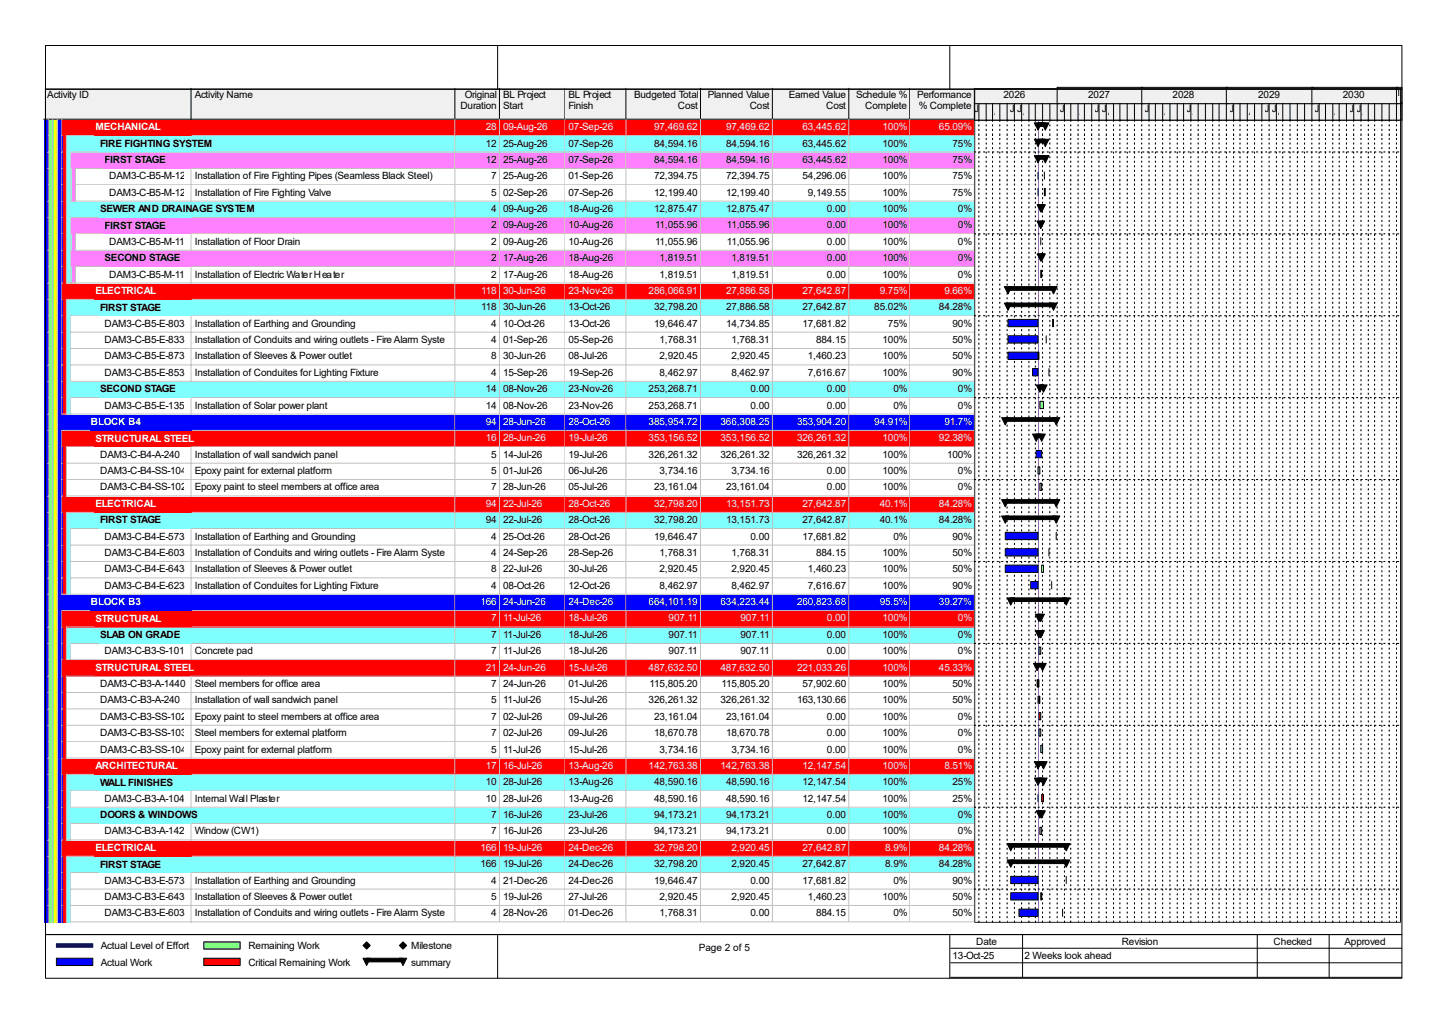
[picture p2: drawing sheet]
<svg xmlns="http://www.w3.org/2000/svg" width="420mm" height="297mm" viewBox="0 0 420 297" stroke-linecap="round" stroke-linejoin="round" font-family="sans-serif">
<defs><g id="words">
<g font-size="2.9">
<text x="13.7" y="28.4">Activity ID</text>
<text x="56.4" y="28.4">Activity Name</text>
<text x="134.7" y="28.4">Original</text>
<text x="145.8" y="28.4">BL Project</text>
<text x="164.8" y="28.4">BL Project</text>
<text x="183.8" y="28.4">Budgeted Total</text>
<text x="205.1" y="28.4">Planned Value</text>
<text x="228.6" y="28.4">Earned Value</text>
<text x="248.1" y="28.4">Schedule %</text>
<text x="265.8" y="28.4">Performance</text>
<text x="290.9" y="28.4">2026</text>
<text x="315.4" y="28.4">2027</text>
<text x="339.9" y="28.4">2028</text>
<text x="364.7" y="28.4">2029</text>
<text x="389.2" y="28.4">2030</text>
<text x="399.8" y="27.9">2031</text>
<text x="133.4" y="31.6">Duration</text>
<text x="145.8" y="31.6">Start</text>
<text x="164.8" y="31.6">Finish</text>
<text x="196.5" y="31.6">Cost</text>
<text x="217.3" y="31.6">Cost</text>
<text x="239.4" y="31.6">Cost</text>
<text x="250.8" y="31.6">Complete</text>
<text x="266.3" y="31.6">% Complete</text>
<text x="282.4" y="32.4">J</text>
<text x="288.2" y="33.2">A</text>
<text x="292.7" y="32.4">J</text>
<text x="294.8" y="32.4">J</text>
<text x="296.7" y="33.2">A</text>
<text x="307.2" y="32.4">J</text>
<text x="313" y="33.2">A</text>
<text x="317.2" y="32.4">J</text>
<text x="319.3" y="32.4">J</text>
<text x="321.2" y="33.2">A</text>
<text x="331.7" y="32.4">J</text>
<text x="337.5" y="33.2">A</text>
<text x="343.9" y="32.4">J</text>
<text x="345.7" y="33.2">A</text>
<text x="356.2" y="32.4">J</text>
<text x="362" y="33.2">A</text>
<text x="366.5" y="32.4">J</text>
<text x="368.6" y="32.4">J</text>
<text x="370.5" y="33.2">A</text>
<text x="381" y="32.4">J</text>
<text x="386.8" y="33.2">A</text>
<text x="391" y="32.4">J</text>
<text x="393.1" y="32.4">J</text>
<text x="395" y="33.2">A</text>
<text x="404.7" y="32.4">J</text>
<text x="29" y="42.5">FIRE FIGHTING SYSTEM</text>
<text x="30.3" y="47.3">FIRST STAGE</text>
<text x="140.8" y="42.5">12</text>
<text x="140.8" y="47.2">12</text>
<text x="145.8" y="42.5">25-Aug-26</text>
<text x="145.8" y="47.2">25-Aug-26</text>
<text x="164.8" y="42.5">07-Sep-26</text>
<text x="164.8" y="47.2">07-Sep-26</text>
<text x="189.6" y="42.5">84,594.16</text>
<text x="189.6" y="47.2">84,594.16</text>
<text x="210.4" y="42.5">84,594.16</text>
<text x="210.4" y="47.2">84,594.16</text>
<text x="232.6" y="42.5">63,445.62</text>
<text x="232.6" y="47.2">63,445.62</text>
<text x="255.8" y="42.5">100%</text>
<text x="255.8" y="47.2">100%</text>
<text x="276.1" y="42.5">75%</text>
<text x="276.1" y="47.2">75%</text>
<text x="31.6" y="51.9">DAM3-C-B5-M-1230</text>
<text x="56.4" y="51.9">Installation of Fire Fighting Pipes (Seamless Black Steel)</text>
<text x="142.4" y="51.9">7</text>
<text x="145.8" y="51.9">25-Aug-26</text>
<text x="164.8" y="51.9">01-Sep-26</text>
<text x="189.6" y="51.9">72,394.75</text>
<text x="210.4" y="51.9">72,394.75</text>
<text x="232.6" y="51.9">54,296.06</text>
<text x="255.8" y="51.9">100%</text>
<text x="276.1" y="51.9">75%</text>
<text x="31.6" y="56.7">DAM3-C-B5-M-1240</text>
<text x="56.4" y="56.7">Installation of Fire Fighting Valve</text>
<text x="142.4" y="56.7">5</text>
<text x="145.8" y="56.7">02-Sep-26</text>
<text x="164.8" y="56.7">07-Sep-26</text>
<text x="189.6" y="56.7">12,199.40</text>
<text x="210.4" y="56.7">12,199.40</text>
<text x="234.1" y="56.7">9,149.55</text>
<text x="255.8" y="56.7">100%</text>
<text x="276.1" y="56.7">75%</text>
<text x="29" y="61.5">SEWER AND DRAINAGE SYSTEM</text>
<text x="142.4" y="61.4">4</text>
<text x="145.8" y="61.4">09-Aug-26</text>
<text x="164.8" y="61.4">18-Aug-26</text>
<text x="189.6" y="61.4">12,875.47</text>
<text x="210.4" y="61.4">12,875.47</text>
<text x="239.7" y="61.4">0.00</text>
<text x="255.8" y="61.4">100%</text>
<text x="277.7" y="61.4">0%</text>
<text x="30.3" y="66.3">FIRST STAGE</text>
<text x="31.6" y="70.9">DAM3-C-B5-M-1150</text>
<text x="56.4" y="70.9">Installation of Floor Drain</text>
<text x="142.4" y="66.2">2</text>
<text x="142.4" y="70.9">2</text>
<text x="145.8" y="66.2">09-Aug-26</text>
<text x="145.8" y="70.9">09-Aug-26</text>
<text x="164.8" y="66.2">10-Aug-26</text>
<text x="164.8" y="70.9">10-Aug-26</text>
<text x="189.9" y="66.2">11,055.96</text>
<text x="189.9" y="70.9">11,055.96</text>
<text x="210.7" y="66.2">11,055.96</text>
<text x="210.7" y="70.9">11,055.96</text>
<text x="239.7" y="66.2">0.00</text>
<text x="239.7" y="70.9">0.00</text>
<text x="255.8" y="66.2">100%</text>
<text x="255.8" y="70.9">100%</text>
<text x="277.7" y="66.2">0%</text>
<text x="277.7" y="70.9">0%</text>
<text x="30.3" y="75.7">SECOND STAGE</text>
<text x="142.4" y="75.6">2</text>
<text x="145.8" y="75.6">17-Aug-26</text>
<text x="164.8" y="75.6">18-Aug-26</text>
<text x="191.2" y="75.6">1,819.51</text>
<text x="212" y="75.6">1,819.51</text>
<text x="239.7" y="75.6">0.00</text>
<text x="255.8" y="75.6">100%</text>
<text x="277.7" y="75.6">0%</text>
<text x="31.6" y="80.4">DAM3-C-B5-M-1110</text>
<text x="56.4" y="80.4">Installation of Electric Water Heater</text>
<text x="142.4" y="80.4">2</text>
<text x="145.8" y="80.4">17-Aug-26</text>
<text x="164.8" y="80.4">18-Aug-26</text>
<text x="191.2" y="80.4">1,819.51</text>
<text x="212" y="80.4">1,819.51</text>
<text x="239.7" y="80.4">0.00</text>
<text x="255.8" y="80.4">100%</text>
<text x="277.7" y="80.4">0%</text>
<text x="139.5" y="89.9">118</text>
<text x="145.8" y="89.9">30-Jun-26</text>
<text x="164.8" y="89.9">13-Oct-26</text>
<text x="189.6" y="89.9">32,798.20</text>
<text x="210.4" y="89.9">27,886.58</text>
<text x="232.6" y="89.9">27,642.87</text>
<text x="253.4" y="89.9">85.02%</text>
<text x="272.1" y="89.9">84.28%</text>
<text x="29" y="90">FIRST STAGE</text>
<text x="30.3" y="94.7">DAM3-C-B5-E-803</text>
<text x="56.4" y="94.7">Installation of Earthing and Grounding</text>
<text x="142.4" y="94.7">4</text>
<text x="145.8" y="94.7">10-Oct-26</text>
<text x="164.8" y="94.7">13-Oct-26</text>
<text x="189.6" y="94.7">19,646.47</text>
<text x="210.4" y="94.7">14,734.85</text>
<text x="232.6" y="94.7">17,681.82</text>
<text x="257.3" y="94.7">75%</text>
<text x="276.1" y="94.7">90%</text>
<text x="30.3" y="99.4">DAM3-C-B5-E-833</text>
<text x="56.4" y="99.4">Installation of Conduits and wiring outlets - Fire Alarm System</text>
<text x="142.4" y="99.4">4</text>
<text x="145.8" y="99.4">01-Sep-26</text>
<text x="164.8" y="99.4">05-Sep-26</text>
<text x="191.2" y="99.4">1,768.31</text>
<text x="212" y="99.4">1,768.31</text>
<text x="236.5" y="99.4">884.15</text>
<text x="255.8" y="99.4">100%</text>
<text x="276.1" y="99.4">50%</text>
<text x="30.3" y="104.1">DAM3-C-B5-E-873</text>
<text x="56.4" y="104.1">Installation of Sleeves &amp; Power outlet</text>
<text x="142.4" y="104.1">8</text>
<text x="145.8" y="104.1">30-Jun-26</text>
<text x="164.8" y="104.1">08-Jul-26</text>
<text x="191.2" y="104.1">2,920.45</text>
<text x="212" y="104.1">2,920.45</text>
<text x="234.1" y="104.1">1,460.23</text>
<text x="255.8" y="104.1">100%</text>
<text x="276.1" y="104.1">50%</text>
<text x="29" y="113.7">SECOND STAGE</text>
<text x="30.3" y="108.9">DAM3-C-B5-E-853</text>
<text x="56.4" y="108.9">Installation of Conduites for Lighting Fixture</text>
<text x="140.8" y="113.6">14</text>
<text x="142.4" y="108.9">4</text>
<text x="145.8" y="108.9">15-Sep-26</text>
<text x="145.8" y="113.6">08-Nov-26</text>
<text x="164.8" y="108.9">19-Sep-26</text>
<text x="164.8" y="113.6">23-Nov-26</text>
<text x="188" y="113.6">253,268.71</text>
<text x="191.2" y="108.9">8,462.97</text>
<text x="212" y="108.9">8,462.97</text>
<text x="217.6" y="113.6">0.00</text>
<text x="234.1" y="108.9">7,616.67</text>
<text x="239.7" y="113.6">0.00</text>
<text x="255.8" y="108.9">100%</text>
<text x="259" y="113.6">0%</text>
<text x="276.1" y="108.9">90%</text>
<text x="277.7" y="113.6">0%</text>
<text x="30.3" y="118.4">DAM3-C-B5-E-1350</text>
<text x="56.4" y="118.4">Installation of Solar power plant</text>
<text x="140.8" y="118.4">14</text>
<text x="145.8" y="118.4">08-Nov-26</text>
<text x="164.8" y="118.4">23-Nov-26</text>
<text x="188" y="118.4">253,268.71</text>
<text x="217.6" y="118.4">0.00</text>
<text x="239.7" y="118.4">0.00</text>
<text x="259" y="118.4">0%</text>
<text x="277.7" y="118.4">0%</text>
<text x="29" y="132.6">DAM3-C-B4-A-240</text>
<text x="29" y="137.4">DAM3-C-B4-SS-1040</text>
<text x="56.4" y="132.6">Installation of wall sandwich panel</text>
<text x="56.4" y="137.4">Epoxy paint for external platform</text>
<text x="142.4" y="132.6">5</text>
<text x="142.4" y="137.4">5</text>
<text x="145.8" y="132.6">14-Jul-26</text>
<text x="145.8" y="137.4">01-Jul-26</text>
<text x="164.8" y="132.6">19-Jul-26</text>
<text x="164.8" y="137.4">06-Jul-26</text>
<text x="188" y="132.6">326,261.32</text>
<text x="191.2" y="137.4">3,734.16</text>
<text x="208.8" y="132.6">326,261.32</text>
<text x="212" y="137.4">3,734.16</text>
<text x="231" y="132.6">326,261.32</text>
<text x="239.7" y="137.4">0.00</text>
<text x="255.8" y="132.6">100%</text>
<text x="255.8" y="137.4">100%</text>
<text x="274.5" y="132.6">100%</text>
<text x="277.7" y="137.4">0%</text>
<text x="29" y="142.1">DAM3-C-B4-SS-1020</text>
<text x="56.4" y="142.1">Epoxy paint to steel members at office area</text>
<text x="142.4" y="142.1">7</text>
<text x="145.8" y="142.1">28-Jun-26</text>
<text x="164.8" y="142.1">05-Jul-26</text>
<text x="189.6" y="142.1">23,161.04</text>
<text x="210.4" y="142.1">23,161.04</text>
<text x="239.7" y="142.1">0.00</text>
<text x="255.8" y="142.1">100%</text>
<text x="277.7" y="142.1">0%</text>
<text x="29" y="151.7">FIRST STAGE</text>
<text x="140.8" y="151.6">94</text>
<text x="145.8" y="151.6">22-Jul-26</text>
<text x="164.8" y="151.6">28-Oct-26</text>
<text x="189.6" y="151.6">32,798.20</text>
<text x="210.4" y="151.6">13,151.73</text>
<text x="232.6" y="151.6">27,642.87</text>
<text x="255" y="151.6">40.1%</text>
<text x="272.1" y="151.6">84.28%</text>
<text x="30.3" y="156.3">DAM3-C-B4-E-573</text>
<text x="30.3" y="161.1">DAM3-C-B4-E-603</text>
<text x="56.4" y="156.3">Installation of Earthing and Grounding</text>
<text x="56.4" y="161.1">Installation of Conduits and wiring outlets - Fire Alarm System</text>
<text x="142.4" y="156.3">4</text>
<text x="142.4" y="161.1">4</text>
<text x="145.8" y="156.3">25-Oct-26</text>
<text x="145.8" y="161.1">24-Sep-26</text>
<text x="164.8" y="156.3">28-Oct-26</text>
<text x="164.8" y="161.1">28-Sep-26</text>
<text x="189.6" y="156.3">19,646.47</text>
<text x="191.2" y="161.1">1,768.31</text>
<text x="212" y="161.1">1,768.31</text>
<text x="217.6" y="156.3">0.00</text>
<text x="232.6" y="156.3">17,681.82</text>
<text x="236.5" y="161.1">884.15</text>
<text x="255.8" y="161.1">100%</text>
<text x="259" y="156.3">0%</text>
<text x="276.1" y="156.3">90%</text>
<text x="276.1" y="161.1">50%</text>
<text x="30.3" y="165.9">DAM3-C-B4-E-643</text>
<text x="56.4" y="165.9">Installation of Sleeves &amp; Power outlet</text>
<text x="142.4" y="165.9">8</text>
<text x="145.8" y="165.9">22-Jul-26</text>
<text x="164.8" y="165.9">30-Jul-26</text>
<text x="191.2" y="165.9">2,920.45</text>
<text x="212" y="165.9">2,920.45</text>
<text x="234.1" y="165.9">1,460.23</text>
<text x="255.8" y="165.9">100%</text>
<text x="276.1" y="165.9">50%</text>
<text x="30.3" y="170.6">DAM3-C-B4-E-623</text>
<text x="56.4" y="170.6">Installation of Conduites for Lighting Fixture</text>
<text x="142.4" y="170.6">4</text>
<text x="145.8" y="170.6">08-Oct-26</text>
<text x="164.8" y="170.6">12-Oct-26</text>
<text x="191.2" y="170.6">8,462.97</text>
<text x="212" y="170.6">8,462.97</text>
<text x="234.1" y="170.6">7,616.67</text>
<text x="255.8" y="170.6">100%</text>
<text x="276.1" y="170.6">90%</text>
<text x="29" y="184.9">SLAB ON GRADE</text>
<text x="142.4" y="184.8">7</text>
<text x="145.8" y="184.8">11-Jul-26</text>
<text x="164.8" y="184.8">18-Jul-26</text>
<text x="193.8" y="184.8">907.11</text>
<text x="214.6" y="184.8">907.11</text>
<text x="239.7" y="184.8">0.00</text>
<text x="255.8" y="184.8">100%</text>
<text x="277.7" y="184.8">0%</text>
<text x="30.3" y="189.6">DAM3-C-B3-S-1017</text>
<text x="56.4" y="189.6">Concrete pad</text>
<text x="142.4" y="189.6">7</text>
<text x="145.8" y="189.6">11-Jul-26</text>
<text x="164.8" y="189.6">18-Jul-26</text>
<text x="193.8" y="189.6">907.11</text>
<text x="214.6" y="189.6">907.11</text>
<text x="239.7" y="189.6">0.00</text>
<text x="255.8" y="189.6">100%</text>
<text x="277.7" y="189.6">0%</text>
<text x="29" y="199.1">DAM3-C-B3-A-1440</text>
<text x="29" y="203.8">DAM3-C-B3-A-240</text>
<text x="56.4" y="199.1">Steel members for office area</text>
<text x="56.4" y="203.8">Installation of wall sandwich panel</text>
<text x="142.4" y="199.1">7</text>
<text x="142.4" y="203.8">5</text>
<text x="145.8" y="199.1">24-Jun-26</text>
<text x="145.8" y="203.8">11-Jul-26</text>
<text x="164.8" y="199.1">01-Jul-26</text>
<text x="164.8" y="203.8">15-Jul-26</text>
<text x="188" y="203.8">326,261.32</text>
<text x="188.3" y="199.1">115,805.20</text>
<text x="208.8" y="203.8">326,261.32</text>
<text x="209.1" y="199.1">115,805.20</text>
<text x="231" y="203.8">163,130.66</text>
<text x="232.6" y="199.1">57,902.60</text>
<text x="255.8" y="199.1">100%</text>
<text x="255.8" y="203.8">100%</text>
<text x="276.1" y="199.1">50%</text>
<text x="276.1" y="203.8">50%</text>
<text x="29" y="208.6">DAM3-C-B3-SS-1020</text>
<text x="56.4" y="208.6">Epoxy paint to steel members at office area</text>
<text x="142.4" y="208.6">7</text>
<text x="145.8" y="208.6">02-Jul-26</text>
<text x="164.8" y="208.6">09-Jul-26</text>
<text x="189.6" y="208.6">23,161.04</text>
<text x="210.4" y="208.6">23,161.04</text>
<text x="239.7" y="208.6">0.00</text>
<text x="255.8" y="208.6">100%</text>
<text x="277.7" y="208.6">0%</text>
<text x="29" y="213.3">DAM3-C-B3-SS-1030</text>
<text x="56.4" y="213.3">Steel members for external platform</text>
<text x="142.4" y="213.3">7</text>
<text x="145.8" y="213.3">02-Jul-26</text>
<text x="164.8" y="213.3">09-Jul-26</text>
<text x="189.6" y="213.3">18,670.78</text>
<text x="210.4" y="213.3">18,670.78</text>
<text x="239.7" y="213.3">0.00</text>
<text x="255.8" y="213.3">100%</text>
<text x="277.7" y="213.3">0%</text>
<text x="29" y="218.1">DAM3-C-B3-SS-1040</text>
<text x="56.4" y="218.1">Epoxy paint for external platform</text>
<text x="142.4" y="218.1">5</text>
<text x="145.8" y="218.1">11-Jul-26</text>
<text x="164.8" y="218.1">15-Jul-26</text>
<text x="191.2" y="218.1">3,734.16</text>
<text x="212" y="218.1">3,734.16</text>
<text x="239.7" y="218.1">0.00</text>
<text x="255.8" y="218.1">100%</text>
<text x="277.7" y="218.1">0%</text>
<text x="29" y="227.6">WALL FINISHES</text>
<text x="140.8" y="227.5">10</text>
<text x="145.8" y="227.5">28-Jul-26</text>
<text x="164.8" y="227.5">13-Aug-26</text>
<text x="189.6" y="227.5">48,590.16</text>
<text x="210.4" y="227.5">48,590.16</text>
<text x="232.6" y="227.5">12,147.54</text>
<text x="255.8" y="227.5">100%</text>
<text x="276.1" y="227.5">25%</text>
<text x="30.3" y="232.3">DAM3-C-B3-A-1040</text>
<text x="56.4" y="232.3">Internal Wall Plaster</text>
<text x="140.8" y="232.3">10</text>
<text x="145.8" y="232.3">28-Jul-26</text>
<text x="164.8" y="232.3">13-Aug-26</text>
<text x="189.6" y="232.3">48,590.16</text>
<text x="210.4" y="232.3">48,590.16</text>
<text x="232.6" y="232.3">12,147.54</text>
<text x="255.8" y="232.3">100%</text>
<text x="276.1" y="232.3">25%</text>
<text x="29" y="237.2">DOORS &amp; WINDOWS</text>
<text x="142.4" y="237.1">7</text>
<text x="145.8" y="237.1">16-Jul-26</text>
<text x="164.8" y="237.1">23-Jul-26</text>
<text x="189.6" y="237.1">94,173.21</text>
<text x="210.4" y="237.1">94,173.21</text>
<text x="239.7" y="237.1">0.00</text>
<text x="255.8" y="237.1">100%</text>
<text x="277.7" y="237.1">0%</text>
<text x="30.3" y="241.8">DAM3-C-B3-A-1420</text>
<text x="56.4" y="241.8">Window (CW1)</text>
<text x="142.4" y="241.8">7</text>
<text x="145.8" y="241.8">16-Jul-26</text>
<text x="164.8" y="241.8">23-Jul-26</text>
<text x="189.6" y="241.8">94,173.21</text>
<text x="210.4" y="241.8">94,173.21</text>
<text x="239.7" y="241.8">0.00</text>
<text x="255.8" y="241.8">100%</text>
<text x="277.7" y="241.8">0%</text>
<text x="29" y="251.4">FIRST STAGE</text>
<text x="139.2" y="251.3">166</text>
<text x="145.8" y="251.3">19-Jul-26</text>
<text x="164.8" y="251.3">24-Dec-26</text>
<text x="189.6" y="251.3">32,798.20</text>
<text x="212" y="251.3">2,920.45</text>
<text x="232.6" y="251.3">27,642.87</text>
<text x="256.6" y="251.3">8.9%</text>
<text x="272.1" y="251.3">84.28%</text>
<text x="30.3" y="256">DAM3-C-B3-E-573</text>
<text x="56.4" y="256">Installation of Earthing and Grounding</text>
<text x="142.4" y="256">4</text>
<text x="145.8" y="256">21-Dec-26</text>
<text x="164.8" y="256">24-Dec-26</text>
<text x="189.6" y="256">19,646.47</text>
<text x="217.6" y="256">0.00</text>
<text x="232.6" y="256">17,681.82</text>
<text x="259" y="256">0%</text>
<text x="276.1" y="256">90%</text>
<text x="30.3" y="260.8">DAM3-C-B3-E-643</text>
<text x="56.4" y="260.8">Installation of Sleeves &amp; Power outlet</text>
<text x="142.4" y="260.8">5</text>
<text x="145.8" y="260.8">19-Jul-26</text>
<text x="164.8" y="260.8">27-Jul-26</text>
<text x="191.2" y="260.8">2,920.45</text>
<text x="212" y="260.8">2,920.45</text>
<text x="234.1" y="260.8">1,460.23</text>
<text x="255.8" y="260.8">100%</text>
<text x="276.1" y="260.8">50%</text>
<text x="30.3" y="265.5">DAM3-C-B3-E-603</text>
<text x="56.4" y="265.5">Installation of Conduits and wiring outlets - Fire Alarm System</text>
<text x="142.4" y="265.5">4</text>
<text x="145.8" y="265.5">28-Nov-26</text>
<text x="164.8" y="265.5">01-Dec-26</text>
<text x="191.2" y="265.5">1,768.31</text>
<text x="217.6" y="265.5">0.00</text>
<text x="236.5" y="265.5">884.15</text>
<text x="259" y="265.5">0%</text>
<text x="276.1" y="265.5">50%</text>
<text x="29.3" y="275">Actual Level of Effort</text>
<text x="72" y="275">Remaining Work</text>
<text x="119.2" y="275">Milestone</text>
<text x="202.5" y="275.5">Page 2 of 5</text>
<text x="283" y="273.7">Date</text>
<text x="325.1" y="273.7">Revision</text>
<text x="369.1" y="273.7">Checked</text>
<text x="389.7" y="273.7">Approved</text>
<text x="29.3" y="279.8">Actual Work</text>
<text x="72" y="279.8">Critical Remaining Work</text>
<text x="119.2" y="279.8">summary</text>
<text x="276.1" y="277.9">13-Oct-25</text>
<text x="296.9" y="277.9">2 Weeks look ahead</text>
</g>
<g font-size="2.9" fill="#fff">
<text x="27.7" y="37.8">MECHANICAL</text>
<text x="140.8" y="37.7">28</text>
<text x="145.8" y="37.7">09-Aug-26</text>
<text x="164.8" y="37.7">07-Sep-26</text>
<text x="189.6" y="37.7">97,469.62</text>
<text x="210.4" y="37.7">97,469.62</text>
<text x="232.6" y="37.7">63,445.62</text>
<text x="255.8" y="37.7">100%</text>
<text x="272.1" y="37.7">65.09%</text>
<text x="27.7" y="85.3">ELECTRICAL</text>
<text x="139.5" y="85.2">118</text>
<text x="145.8" y="85.2">30-Jun-26</text>
<text x="164.8" y="85.2">23-Nov-26</text>
<text x="188" y="85.2">286,066.91</text>
<text x="210.4" y="85.2">27,886.58</text>
<text x="232.6" y="85.2">27,642.87</text>
<text x="255" y="85.2">9.75%</text>
<text x="273.7" y="85.2">9.66%</text>
<text x="26.4" y="123.2">BLOCK B4</text>
<text x="140.8" y="123.1">94</text>
<text x="145.8" y="123.1">28-Jun-26</text>
<text x="164.8" y="123.1">28-Oct-26</text>
<text x="188" y="123.1">385,954.72</text>
<text x="208.8" y="123.1">366,308.25</text>
<text x="231" y="123.1">353,904.20</text>
<text x="253.4" y="123.1">94.91%</text>
<text x="273.7" y="123.1">91.7%</text>
<text x="27.7" y="128">STRUCTURAL STEEL</text>
<text x="140.8" y="127.9">16</text>
<text x="145.8" y="127.9">28-Jun-26</text>
<text x="164.8" y="127.9">19-Jul-26</text>
<text x="188" y="127.9">353,156.52</text>
<text x="208.8" y="127.9">353,156.52</text>
<text x="231" y="127.9">326,261.32</text>
<text x="255.8" y="127.9">100%</text>
<text x="272.1" y="127.9">92.38%</text>
<text x="27.7" y="146.9">ELECTRICAL</text>
<text x="140.8" y="146.9">94</text>
<text x="145.8" y="146.9">22-Jul-26</text>
<text x="164.8" y="146.9">28-Oct-26</text>
<text x="189.6" y="146.9">32,798.20</text>
<text x="210.4" y="146.9">13,151.73</text>
<text x="232.6" y="146.9">27,642.87</text>
<text x="255" y="146.9">40.1%</text>
<text x="272.1" y="146.9">84.28%</text>
<text x="26.4" y="175.4">BLOCK B3</text>
<text x="139.2" y="175.3">166</text>
<text x="145.8" y="175.3">24-Jun-26</text>
<text x="164.8" y="175.3">24-Dec-26</text>
<text x="188" y="175.3">664,101.19</text>
<text x="208.8" y="175.3">634,223.44</text>
<text x="231" y="175.3">260,823.68</text>
<text x="255" y="175.3">95.5%</text>
<text x="272.1" y="175.3">39.27%</text>
<text x="27.7" y="180.2">STRUCTURAL</text>
<text x="142.4" y="180.1">7</text>
<text x="145.8" y="180.1">11-Jul-26</text>
<text x="164.8" y="180.1">18-Jul-26</text>
<text x="193.8" y="180.1">907.11</text>
<text x="214.6" y="180.1">907.11</text>
<text x="239.7" y="180.1">0.00</text>
<text x="255.8" y="180.1">100%</text>
<text x="277.7" y="180.1">0%</text>
<text x="27.7" y="194.4">STRUCTURAL STEEL</text>
<text x="140.8" y="194.3">21</text>
<text x="145.8" y="194.3">24-Jun-26</text>
<text x="164.8" y="194.3">15-Jul-26</text>
<text x="188" y="194.3">487,632.50</text>
<text x="208.8" y="194.3">487,632.50</text>
<text x="231" y="194.3">221,033.26</text>
<text x="255.8" y="194.3">100%</text>
<text x="272.1" y="194.3">45.33%</text>
<text x="27.7" y="222.9">ARCHITECTURAL</text>
<text x="140.8" y="222.8">17</text>
<text x="145.8" y="222.8">16-Jul-26</text>
<text x="164.8" y="222.8">13-Aug-26</text>
<text x="188" y="222.8">142,763.38</text>
<text x="208.8" y="222.8">142,763.38</text>
<text x="232.6" y="222.8">12,147.54</text>
<text x="255.8" y="222.8">100%</text>
<text x="273.7" y="222.8">8.51%</text>
<text x="27.7" y="246.6">ELECTRICAL</text>
<text x="139.2" y="246.5">166</text>
<text x="145.8" y="246.5">19-Jul-26</text>
<text x="164.8" y="246.5">24-Dec-26</text>
<text x="189.6" y="246.5">32,798.20</text>
<text x="212" y="246.5">2,920.45</text>
<text x="232.6" y="246.5">27,642.87</text>
<text x="256.6" y="246.5">8.9%</text>
<text x="272.1" y="246.5">84.28%</text>
</g>
</g></defs>
<path d="M12.9 25.6h42.7v9.2h-42.7z" fill="#f0f0f0"/>
<path d="M55.4 25.6v8.9h-42.7" fill="none" stroke="#000" stroke-width=".29"/>
<path d="M55.6 25.6h76.5v9.2h-76.5z" fill="#f0f0f0"/>
<path d="M131.8 25.6v8.9h-76.4" fill="none" stroke="#000" stroke-width=".29"/>
<path d="M132.1 25.6h12.9v9.2h-12.9z" fill="#f0f0f0"/>
<path d="M144.8 25.6v8.9h-13" fill="none" stroke="#000" stroke-width=".29"/>
<path d="M145 25.6h19v9.2h-19z" fill="#f0f0f0"/>
<path d="M163.8 25.6v8.9h-19" fill="none" stroke="#000" stroke-width=".29"/>
<path d="M164 25.6h17.7v9.2h-17.7z" fill="#f0f0f0"/>
<path d="M181.4 25.6v8.9h-17.6" fill="none" stroke="#000" stroke-width=".29"/>
<path d="M181.7 25.6h21.6v9.2h-21.6z" fill="#f0f0f0"/>
<path d="M203 25.6v8.9h-21.6" fill="none" stroke="#000" stroke-width=".29"/>
<path d="M203.3 25.6h20.9v9.2h-20.9z" fill="#f0f0f0"/>
<path d="M223.9 25.6v8.9h-20.9" fill="none" stroke="#000" stroke-width=".29"/>
<path d="M224.2 25.6h22.1v9.2h-22.1z" fill="#f0f0f0"/>
<path d="M246 25.6v8.9h-22.1" fill="none" stroke="#000" stroke-width=".29"/>
<path d="M246.3 25.6h17.6v9.2h-17.6z" fill="#f0f0f0"/>
<path d="M263.7 25.6v8.9h-17.7" fill="none" stroke="#000" stroke-width=".29"/>
<path d="M263.9 25.6h18.8v9.2h-18.8z" fill="#f0f0f0"/>
<path d="M282.4 25.6v8.9h-18.7" fill="none" stroke="#000" stroke-width=".29"/>
<path d="M12.9 34.8h1.3v4.7h-1.3z" fill="#00f"/>
<path d="M14 34.5v5.1" fill="none" stroke="#c0c0c0" stroke-width=".29"/>
<path d="M14.2 34.8h1.4v4.7h-1.4z" fill="#80ff80"/>
<path d="M15.3 34.5v5.1" fill="none" stroke="#c0c0c0" stroke-width=".29"/>
<path d="M15.6 34.8h1.3v4.7h-1.3z" fill="#ff0"/>
<path d="M16.6 34.5v5.1" fill="none" stroke="#c0c0c0" stroke-width=".29"/>
<path d="M16.9 34.8h1.3v4.7h-1.3z" fill="#00f"/>
<path d="M17.9 34.5v5.1" fill="none" stroke="#c0c0c0" stroke-width=".29"/>
<path d="M18.2 34.8h37.4v4.7h-37.4z" fill="#f00"/>
<path d="M19.2 39.3h36.4" fill="none" stroke="#c0c0c0" stroke-width=".29"/>
<g fill="#f00">
<path d="M55.6 34.8h76.5v4.7h-76.5z"/>
<path d="M27.4 35.1h103.9v4.2h-103.9z"/>
</g>
<path d="M131.8 34.5v4.8h-76.2" fill="none" stroke="#c0c0c0" stroke-width=".29"/>
<g fill="#f00">
<path d="M132.1 34.8h12.9v4.7h-12.9z"/>
<path d="M132.6 35.1h11.6v4.2h-11.6z"/>
</g>
<path d="M144.8 34.5v4.8h-12.7" fill="none" stroke="#c0c0c0" stroke-width=".29"/>
<g fill="#f00">
<path d="M145 34.8h19v4.7h-19z"/>
<path d="M145.5 35.1h17.7v4.2h-17.7z"/>
</g>
<path d="M163.8 34.5v4.8h-18.8" fill="none" stroke="#c0c0c0" stroke-width=".29"/>
<g fill="#f00">
<path d="M164 34.8h17.7v4.7h-17.7z"/>
<path d="M164.5 35.1h16.4v4.2h-16.4z"/>
</g>
<path d="M181.4 34.5v4.8h-17.4" fill="none" stroke="#c0c0c0" stroke-width=".29"/>
<g fill="#f00">
<path d="M181.7 34.8h21.6v4.7h-21.6z"/>
<path d="M182.2 35.1h20.3v4.2h-20.3z"/>
</g>
<path d="M203 34.5v4.8h-21.3" fill="none" stroke="#c0c0c0" stroke-width=".29"/>
<g fill="#f00">
<path d="M203.3 34.8h20.9v4.7h-20.9z"/>
<path d="M203.8 35.1h19.6v4.2h-19.6z"/>
</g>
<path d="M223.9 34.5v4.8h-20.6" fill="none" stroke="#c0c0c0" stroke-width=".29"/>
<g fill="#f00">
<path d="M224.2 34.8h22.1v4.7h-22.1z"/>
<path d="M224.7 35.1h20.8v4.2h-20.8z"/>
</g>
<path d="M246 34.5v4.8h-21.9" fill="none" stroke="#c0c0c0" stroke-width=".29"/>
<g fill="#f00">
<path d="M246.3 34.8h17.6v4.7h-17.6z"/>
<path d="M246.8 35.1h16.3v4.2h-16.3z"/>
</g>
<path d="M263.7 34.5v4.8h-17.4" fill="none" stroke="#c0c0c0" stroke-width=".29"/>
<g fill="#f00">
<path d="M263.9 34.8h18.8v4.7h-18.8z"/>
<path d="M264.5 35.1h17.4v4.2h-17.4z"/>
</g>
<path d="M282.4 34.5v4.8h-18.4" fill="none" stroke="#c0c0c0" stroke-width=".29"/>
<path d="M12.9 39.5h1.3v4.8h-1.3z" fill="#00f"/>
<path d="M14 39.3v5" fill="none" stroke="#c0c0c0" stroke-width=".29"/>
<path d="M14.2 39.5h1.4v4.8h-1.4z" fill="#80ff80"/>
<path d="M15.3 39.3v5" fill="none" stroke="#c0c0c0" stroke-width=".29"/>
<path d="M15.6 39.5h1.3v4.8h-1.3z" fill="#ff0"/>
<path d="M16.6 39.3v5" fill="none" stroke="#c0c0c0" stroke-width=".29"/>
<path d="M16.9 39.5h1.3v4.8h-1.3z" fill="#00f"/>
<path d="M17.9 39.3v5" fill="none" stroke="#c0c0c0" stroke-width=".29"/>
<path d="M18.2 39.5h1.3v4.8h-1.3z" fill="#f00"/>
<path d="M19.2 39.3v5" fill="none" stroke="#c0c0c0" stroke-width=".29"/>
<path d="M19.5 39.5h36.1v4.8h-36.1z" fill="#80ffff"/>
<path d="M20.6 44h35" fill="none" stroke="#c0c0c0" stroke-width=".29"/>
<g fill="#80ffff">
<path d="M55.6 39.5h76.5v4.8h-76.5z"/>
<path d="M28.7 39.8h102.6v4.2h-102.6z"/>
</g>
<path d="M131.8 39.3v4.7h-76.2" fill="none" stroke="#c0c0c0" stroke-width=".29"/>
<g fill="#80ffff">
<path d="M132.1 39.5h12.9v4.8h-12.9z"/>
<path d="M132.6 39.8h11.6v4.2h-11.6z"/>
</g>
<path d="M144.8 39.3v4.7h-12.7" fill="none" stroke="#c0c0c0" stroke-width=".29"/>
<g fill="#80ffff">
<path d="M145 39.5h19v4.8h-19z"/>
<path d="M145.5 39.8h17.7v4.2h-17.7z"/>
</g>
<path d="M163.8 39.3v4.7h-18.8" fill="none" stroke="#c0c0c0" stroke-width=".29"/>
<g fill="#80ffff">
<path d="M164 39.5h17.7v4.8h-17.7z"/>
<path d="M164.5 39.8h16.4v4.2h-16.4z"/>
</g>
<path d="M181.4 39.3v4.7h-17.4" fill="none" stroke="#c0c0c0" stroke-width=".29"/>
<g fill="#80ffff">
<path d="M181.7 39.5h21.6v4.8h-21.6z"/>
<path d="M182.2 39.8h20.3v4.2h-20.3z"/>
</g>
<path d="M203 39.3v4.7h-21.3" fill="none" stroke="#c0c0c0" stroke-width=".29"/>
<g fill="#80ffff">
<path d="M203.3 39.5h20.9v4.8h-20.9z"/>
<path d="M203.8 39.8h19.6v4.2h-19.6z"/>
</g>
<path d="M223.9 39.3v4.7h-20.6" fill="none" stroke="#c0c0c0" stroke-width=".29"/>
<g fill="#80ffff">
<path d="M224.2 39.5h22.1v4.8h-22.1z"/>
<path d="M224.7 39.8h20.8v4.2h-20.8z"/>
</g>
<path d="M246 39.3v4.7h-21.9" fill="none" stroke="#c0c0c0" stroke-width=".29"/>
<g fill="#80ffff">
<path d="M246.3 39.5h17.6v4.8h-17.6z"/>
<path d="M246.8 39.8h16.3v4.2h-16.3z"/>
</g>
<path d="M263.7 39.3v4.7h-17.4" fill="none" stroke="#c0c0c0" stroke-width=".29"/>
<g fill="#80ffff">
<path d="M263.9 39.5h18.8v4.8h-18.8z"/>
<path d="M264.5 39.8h17.4v4.2h-17.4z"/>
</g>
<path d="M282.4 39.3v4.7h-18.4" fill="none" stroke="#c0c0c0" stroke-width=".29"/>
<path d="M12.9 44.3h1.3v4.8h-1.3z" fill="#00f"/>
<path d="M14 44v5" fill="none" stroke="#c0c0c0" stroke-width=".29"/>
<path d="M14.2 44.3h1.4v4.8h-1.4z" fill="#80ff80"/>
<path d="M15.3 44v5" fill="none" stroke="#c0c0c0" stroke-width=".29"/>
<path d="M15.6 44.3h1.3v4.8h-1.3z" fill="#ff0"/>
<path d="M16.6 44v5" fill="none" stroke="#c0c0c0" stroke-width=".29"/>
<path d="M16.9 44.3h1.3v4.8h-1.3z" fill="#00f"/>
<path d="M17.9 44v5" fill="none" stroke="#c0c0c0" stroke-width=".29"/>
<path d="M18.2 44.3h1.3v4.8h-1.3z" fill="#f00"/>
<path d="M19.2 44v5" fill="none" stroke="#c0c0c0" stroke-width=".29"/>
<path d="M19.5 44.3h1.3v4.8h-1.3z" fill="#80ffff"/>
<path d="M20.6 44v5" fill="none" stroke="#c0c0c0" stroke-width=".29"/>
<path d="M20.8 44.3h34.8v4.8h-34.8z" fill="#ff80ff"/>
<path d="M21.9 48.8h33.7" fill="none" stroke="#c0c0c0" stroke-width=".29"/>
<g fill="#ff80ff">
<path d="M55.6 44.3h76.5v4.8h-76.5z"/>
<path d="M30.1 44.6h101.2v4.2h-101.2z"/>
</g>
<path d="M131.8 44v4.8h-76.2" fill="none" stroke="#c0c0c0" stroke-width=".29"/>
<g fill="#ff80ff">
<path d="M132.1 44.3h12.9v4.8h-12.9z"/>
<path d="M132.6 44.6h11.6v4.2h-11.6z"/>
</g>
<path d="M144.8 44v4.8h-12.7" fill="none" stroke="#c0c0c0" stroke-width=".29"/>
<g fill="#ff80ff">
<path d="M145 44.3h19v4.8h-19z"/>
<path d="M145.5 44.6h17.7v4.2h-17.7z"/>
</g>
<path d="M163.8 44v4.8h-18.8" fill="none" stroke="#c0c0c0" stroke-width=".29"/>
<g fill="#ff80ff">
<path d="M164 44.3h17.7v4.8h-17.7z"/>
<path d="M164.5 44.6h16.4v4.2h-16.4z"/>
</g>
<path d="M181.4 44v4.8h-17.4" fill="none" stroke="#c0c0c0" stroke-width=".29"/>
<g fill="#ff80ff">
<path d="M181.7 44.3h21.6v4.8h-21.6z"/>
<path d="M182.2 44.6h20.3v4.2h-20.3z"/>
</g>
<path d="M203 44v4.8h-21.3" fill="none" stroke="#c0c0c0" stroke-width=".29"/>
<g fill="#ff80ff">
<path d="M203.3 44.3h20.9v4.8h-20.9z"/>
<path d="M203.8 44.6h19.6v4.2h-19.6z"/>
</g>
<path d="M223.9 44v4.8h-20.6" fill="none" stroke="#c0c0c0" stroke-width=".29"/>
<g fill="#ff80ff">
<path d="M224.2 44.3h22.1v4.8h-22.1z"/>
<path d="M224.7 44.6h20.8v4.2h-20.8z"/>
</g>
<path d="M246 44v4.8h-21.9" fill="none" stroke="#c0c0c0" stroke-width=".29"/>
<g fill="#ff80ff">
<path d="M246.3 44.3h17.6v4.8h-17.6z"/>
<path d="M246.8 44.6h16.3v4.2h-16.3z"/>
</g>
<path d="M263.7 44v4.8h-17.4" fill="none" stroke="#c0c0c0" stroke-width=".29"/>
<g fill="#ff80ff">
<path d="M263.9 44.3h18.8v4.8h-18.8z"/>
<path d="M264.5 44.6h17.4v4.2h-17.4z"/>
</g>
<path d="M282.4 44v4.8h-18.4" fill="none" stroke="#c0c0c0" stroke-width=".29"/>
<path d="M12.9 49.1h1.3v4.7h-1.3z" fill="#00f"/>
<path d="M14 48.8v5" fill="none" stroke="#c0c0c0" stroke-width=".29"/>
<path d="M14.2 49.1h1.4v4.7h-1.4z" fill="#80ff80"/>
<path d="M15.3 48.8v5" fill="none" stroke="#c0c0c0" stroke-width=".29"/>
<path d="M15.6 49.1h1.3v4.7h-1.3z" fill="#ff0"/>
<path d="M16.6 48.8v5" fill="none" stroke="#c0c0c0" stroke-width=".29"/>
<path d="M16.9 49.1h1.3v4.7h-1.3z" fill="#00f"/>
<path d="M17.9 48.8v5" fill="none" stroke="#c0c0c0" stroke-width=".29"/>
<path d="M18.2 49.1h1.3v4.7h-1.3z" fill="#f00"/>
<path d="M19.2 48.8v5" fill="none" stroke="#c0c0c0" stroke-width=".29"/>
<path d="M19.5 49.1h1.3v4.7h-1.3z" fill="#80ffff"/>
<path d="M20.6 48.8v5" fill="none" stroke="#c0c0c0" stroke-width=".29"/>
<path d="M20.8 49.1h1.3v4.7h-1.3z" fill="#ff80ff"/>
<path d="M21.9 48.8v5" fill="none" stroke="#c0c0c0" stroke-width=".29"/>
<path d="M22.1 49.1h33.5v4.7h-33.5z" fill="#fff"/>
<path d="M21.9 53.5h33.7M55.4 48.8v5" fill="none" stroke="#c0c0c0" stroke-width=".29"/>
<g fill="#fff">
<path d="M55.6 49.1h76.5v4.7h-76.5z"/>
<path d="M56.2 49.3h75.1v4.2h-75.1z"/>
</g>
<path d="M131.8 48.8v4.7h-76.2" fill="none" stroke="#c0c0c0" stroke-width=".29"/>
<g fill="#fff">
<path d="M132.1 49.1h12.9v4.7h-12.9z"/>
<path d="M132.6 49.3h11.6v4.2h-11.6z"/>
</g>
<path d="M144.8 48.8v4.7h-12.7" fill="none" stroke="#c0c0c0" stroke-width=".29"/>
<g fill="#fff">
<path d="M145 49.1h19v4.7h-19z"/>
<path d="M145.5 49.3h17.7v4.2h-17.7z"/>
</g>
<path d="M163.8 48.8v4.7h-18.8" fill="none" stroke="#c0c0c0" stroke-width=".29"/>
<g fill="#fff">
<path d="M164 49.1h17.7v4.7h-17.7z"/>
<path d="M164.5 49.3h16.4v4.2h-16.4z"/>
</g>
<path d="M181.4 48.8v4.7h-17.4" fill="none" stroke="#c0c0c0" stroke-width=".29"/>
<g fill="#fff">
<path d="M181.7 49.1h21.6v4.7h-21.6z"/>
<path d="M182.2 49.3h20.3v4.2h-20.3z"/>
</g>
<path d="M203 48.8v4.7h-21.3" fill="none" stroke="#c0c0c0" stroke-width=".29"/>
<g fill="#fff">
<path d="M203.3 49.1h20.9v4.7h-20.9z"/>
<path d="M203.8 49.3h19.6v4.2h-19.6z"/>
</g>
<path d="M223.9 48.8v4.7h-20.6" fill="none" stroke="#c0c0c0" stroke-width=".29"/>
<g fill="#fff">
<path d="M224.2 49.1h22.1v4.7h-22.1z"/>
<path d="M224.7 49.3h20.8v4.2h-20.8z"/>
</g>
<path d="M246 48.8v4.7h-21.9" fill="none" stroke="#c0c0c0" stroke-width=".29"/>
<g fill="#fff">
<path d="M246.3 49.1h17.6v4.7h-17.6z"/>
<path d="M246.8 49.3h16.3v4.2h-16.3z"/>
</g>
<path d="M263.7 48.8v4.7h-17.4" fill="none" stroke="#c0c0c0" stroke-width=".29"/>
<g fill="#fff">
<path d="M263.9 49.1h18.8v4.7h-18.8z"/>
<path d="M264.5 49.3h17.4v4.2h-17.4z"/>
</g>
<path d="M282.4 48.8v4.7h-18.4" fill="none" stroke="#c0c0c0" stroke-width=".29"/>
<path d="M12.9 53.8h1.3v4.7h-1.3z" fill="#00f"/>
<path d="M14 53.5v5" fill="none" stroke="#c0c0c0" stroke-width=".29"/>
<path d="M14.2 53.8h1.4v4.7h-1.4z" fill="#80ff80"/>
<path d="M15.3 53.5v5" fill="none" stroke="#c0c0c0" stroke-width=".29"/>
<path d="M15.6 53.8h1.3v4.7h-1.3z" fill="#ff0"/>
<path d="M16.6 53.5v5" fill="none" stroke="#c0c0c0" stroke-width=".29"/>
<path d="M16.9 53.8h1.3v4.7h-1.3z" fill="#00f"/>
<path d="M17.9 53.5v5" fill="none" stroke="#c0c0c0" stroke-width=".29"/>
<path d="M18.2 53.8h1.3v4.7h-1.3z" fill="#f00"/>
<path d="M19.2 53.5v5" fill="none" stroke="#c0c0c0" stroke-width=".29"/>
<path d="M19.5 53.8h1.3v4.7h-1.3z" fill="#80ffff"/>
<path d="M20.6 53.5v5" fill="none" stroke="#c0c0c0" stroke-width=".29"/>
<path d="M20.8 53.8h1.3v4.7h-1.3z" fill="#ff80ff"/>
<path d="M20.6 58.3h1.6M21.9 53.5v5" fill="none" stroke="#c0c0c0" stroke-width=".29"/>
<path d="M22.1 53.8h33.5v4.7h-33.5z" fill="#fff"/>
<path d="M21.9 58.3h33.7M55.4 53.5v5" fill="none" stroke="#c0c0c0" stroke-width=".29"/>
<g fill="#fff">
<path d="M55.6 53.8h76.5v4.7h-76.5z"/>
<path d="M56.2 54.1h75.1v4.2h-75.1z"/>
</g>
<path d="M131.8 53.5v4.8h-76.2" fill="none" stroke="#c0c0c0" stroke-width=".29"/>
<g fill="#fff">
<path d="M132.1 53.8h12.9v4.7h-12.9z"/>
<path d="M132.6 54.1h11.6v4.2h-11.6z"/>
</g>
<path d="M144.8 53.5v4.8h-12.7" fill="none" stroke="#c0c0c0" stroke-width=".29"/>
<g fill="#fff">
<path d="M145 53.8h19v4.7h-19z"/>
<path d="M145.5 54.1h17.7v4.2h-17.7z"/>
</g>
<path d="M163.8 53.5v4.8h-18.8" fill="none" stroke="#c0c0c0" stroke-width=".29"/>
<g fill="#fff">
<path d="M164 53.8h17.7v4.7h-17.7z"/>
<path d="M164.5 54.1h16.4v4.2h-16.4z"/>
</g>
<path d="M181.4 53.5v4.8h-17.4" fill="none" stroke="#c0c0c0" stroke-width=".29"/>
<g fill="#fff">
<path d="M181.7 53.8h21.6v4.7h-21.6z"/>
<path d="M182.2 54.1h20.3v4.2h-20.3z"/>
</g>
<path d="M203 53.5v4.8h-21.3" fill="none" stroke="#c0c0c0" stroke-width=".29"/>
<g fill="#fff">
<path d="M203.3 53.8h20.9v4.7h-20.9z"/>
<path d="M203.8 54.1h19.6v4.2h-19.6z"/>
</g>
<path d="M223.9 53.5v4.8h-20.6" fill="none" stroke="#c0c0c0" stroke-width=".29"/>
<g fill="#fff">
<path d="M224.2 53.8h22.1v4.7h-22.1z"/>
<path d="M224.7 54.1h20.8v4.2h-20.8z"/>
</g>
<path d="M246 53.5v4.8h-21.9" fill="none" stroke="#c0c0c0" stroke-width=".29"/>
<g fill="#fff">
<path d="M246.3 53.8h17.6v4.7h-17.6z"/>
<path d="M246.8 54.1h16.3v4.2h-16.3z"/>
</g>
<path d="M263.7 53.5v4.8h-17.4" fill="none" stroke="#c0c0c0" stroke-width=".29"/>
<g fill="#fff">
<path d="M263.9 53.8h18.8v4.7h-18.8z"/>
<path d="M264.5 54.1h17.4v4.2h-17.4z"/>
</g>
<path d="M282.4 53.5v4.8h-18.4" fill="none" stroke="#c0c0c0" stroke-width=".29"/>
<path d="M12.9 58.5h1.3v4.8h-1.3z" fill="#00f"/>
<path d="M14 58.3v5" fill="none" stroke="#c0c0c0" stroke-width=".29"/>
<path d="M14.2 58.5h1.4v4.8h-1.4z" fill="#80ff80"/>
<path d="M15.3 58.3v5" fill="none" stroke="#c0c0c0" stroke-width=".29"/>
<path d="M15.6 58.5h1.3v4.8h-1.3z" fill="#ff0"/>
<path d="M16.6 58.3v5" fill="none" stroke="#c0c0c0" stroke-width=".29"/>
<path d="M16.9 58.5h1.3v4.8h-1.3z" fill="#00f"/>
<path d="M17.9 58.3v5" fill="none" stroke="#c0c0c0" stroke-width=".29"/>
<path d="M18.2 58.5h1.3v4.8h-1.3z" fill="#f00"/>
<path d="M19.2 58.3v5" fill="none" stroke="#c0c0c0" stroke-width=".29"/>
<path d="M19.5 58.5h36.1v4.8h-36.1z" fill="#80ffff"/>
<path d="M20.6 63h35" fill="none" stroke="#c0c0c0" stroke-width=".29"/>
<g fill="#80ffff">
<path d="M55.6 58.5h76.5v4.8h-76.5z"/>
<path d="M28.7 58.8h102.6v4.2h-102.6z"/>
</g>
<path d="M131.8 58.3v4.7h-76.2" fill="none" stroke="#c0c0c0" stroke-width=".29"/>
<g fill="#80ffff">
<path d="M132.1 58.5h12.9v4.8h-12.9z"/>
<path d="M132.6 58.8h11.6v4.2h-11.6z"/>
</g>
<path d="M144.8 58.3v4.7h-12.7" fill="none" stroke="#c0c0c0" stroke-width=".29"/>
<g fill="#80ffff">
<path d="M145 58.5h19v4.8h-19z"/>
<path d="M145.5 58.8h17.7v4.2h-17.7z"/>
</g>
<path d="M163.8 58.3v4.7h-18.8" fill="none" stroke="#c0c0c0" stroke-width=".29"/>
<g fill="#80ffff">
<path d="M164 58.5h17.7v4.8h-17.7z"/>
<path d="M164.5 58.8h16.4v4.2h-16.4z"/>
</g>
<path d="M181.4 58.3v4.7h-17.4" fill="none" stroke="#c0c0c0" stroke-width=".29"/>
<g fill="#80ffff">
<path d="M181.7 58.5h21.6v4.8h-21.6z"/>
<path d="M182.2 58.8h20.3v4.2h-20.3z"/>
</g>
<path d="M203 58.3v4.7h-21.3" fill="none" stroke="#c0c0c0" stroke-width=".29"/>
<g fill="#80ffff">
<path d="M203.3 58.5h20.9v4.8h-20.9z"/>
<path d="M203.8 58.8h19.6v4.2h-19.6z"/>
</g>
<path d="M223.9 58.3v4.7h-20.6" fill="none" stroke="#c0c0c0" stroke-width=".29"/>
<g fill="#80ffff">
<path d="M224.2 58.5h22.1v4.8h-22.1z"/>
<path d="M224.7 58.8h20.8v4.2h-20.8z"/>
</g>
<path d="M246 58.3v4.7h-21.9" fill="none" stroke="#c0c0c0" stroke-width=".29"/>
<g fill="#80ffff">
<path d="M246.3 58.5h17.6v4.8h-17.6z"/>
<path d="M246.8 58.8h16.3v4.2h-16.3z"/>
</g>
<path d="M263.7 58.3v4.7h-17.4" fill="none" stroke="#c0c0c0" stroke-width=".29"/>
<g fill="#80ffff">
<path d="M263.9 58.5h18.8v4.8h-18.8z"/>
<path d="M264.5 58.8h17.4v4.2h-17.4z"/>
</g>
<path d="M282.4 58.3v4.7h-18.4" fill="none" stroke="#c0c0c0" stroke-width=".29"/>
<path d="M12.9 63.3h1.3v4.7h-1.3z" fill="#00f"/>
<path d="M14 63v5" fill="none" stroke="#c0c0c0" stroke-width=".29"/>
<path d="M14.2 63.3h1.4v4.7h-1.4z" fill="#80ff80"/>
<path d="M15.3 63v5" fill="none" stroke="#c0c0c0" stroke-width=".29"/>
<path d="M15.6 63.3h1.3v4.7h-1.3z" fill="#ff0"/>
<path d="M16.6 63v5" fill="none" stroke="#c0c0c0" stroke-width=".29"/>
<path d="M16.9 63.3h1.3v4.7h-1.3z" fill="#00f"/>
<path d="M17.9 63v5" fill="none" stroke="#c0c0c0" stroke-width=".29"/>
<path d="M18.2 63.3h1.3v4.7h-1.3z" fill="#f00"/>
<path d="M19.2 63v5" fill="none" stroke="#c0c0c0" stroke-width=".29"/>
<path d="M19.5 63.3h1.3v4.7h-1.3z" fill="#80ffff"/>
<path d="M20.6 63v5" fill="none" stroke="#c0c0c0" stroke-width=".29"/>
<path d="M20.8 63.3h34.8v4.7h-34.8z" fill="#ff80ff"/>
<path d="M21.9 67.8h33.7" fill="none" stroke="#c0c0c0" stroke-width=".29"/>
<g fill="#ff80ff">
<path d="M55.6 63.3h76.5v4.7h-76.5z"/>
<path d="M30.1 63.5h101.2v4.3h-101.2z"/>
</g>
<path d="M131.8 63v4.8h-76.2" fill="none" stroke="#c0c0c0" stroke-width=".29"/>
<g fill="#ff80ff">
<path d="M132.1 63.3h12.9v4.7h-12.9z"/>
<path d="M132.6 63.5h11.6v4.3h-11.6z"/>
</g>
<path d="M144.8 63v4.8h-12.7" fill="none" stroke="#c0c0c0" stroke-width=".29"/>
<g fill="#ff80ff">
<path d="M145 63.3h19v4.7h-19z"/>
<path d="M145.5 63.5h17.7v4.3h-17.7z"/>
</g>
<path d="M163.8 63v4.8h-18.8" fill="none" stroke="#c0c0c0" stroke-width=".29"/>
<g fill="#ff80ff">
<path d="M164 63.3h17.7v4.7h-17.7z"/>
<path d="M164.5 63.5h16.4v4.3h-16.4z"/>
</g>
<path d="M181.4 63v4.8h-17.4" fill="none" stroke="#c0c0c0" stroke-width=".29"/>
<g fill="#ff80ff">
<path d="M181.7 63.3h21.6v4.7h-21.6z"/>
<path d="M182.2 63.5h20.3v4.3h-20.3z"/>
</g>
<path d="M203 63v4.8h-21.3" fill="none" stroke="#c0c0c0" stroke-width=".29"/>
<g fill="#ff80ff">
<path d="M203.3 63.3h20.9v4.7h-20.9z"/>
<path d="M203.8 63.5h19.6v4.3h-19.6z"/>
</g>
<path d="M223.9 63v4.8h-20.6" fill="none" stroke="#c0c0c0" stroke-width=".29"/>
<g fill="#ff80ff">
<path d="M224.2 63.3h22.1v4.7h-22.1z"/>
<path d="M224.7 63.5h20.8v4.3h-20.8z"/>
</g>
<path d="M246 63v4.8h-21.9" fill="none" stroke="#c0c0c0" stroke-width=".29"/>
<g fill="#ff80ff">
<path d="M246.3 63.3h17.6v4.7h-17.6z"/>
<path d="M246.8 63.5h16.3v4.3h-16.3z"/>
</g>
<path d="M263.7 63v4.8h-17.4" fill="none" stroke="#c0c0c0" stroke-width=".29"/>
<g fill="#ff80ff">
<path d="M263.9 63.3h18.8v4.7h-18.8z"/>
<path d="M264.5 63.5h17.4v4.3h-17.4z"/>
</g>
<path d="M282.4 63v4.8h-18.4" fill="none" stroke="#c0c0c0" stroke-width=".29"/>
<path d="M12.9 68h1.3v4.8h-1.3z" fill="#00f"/>
<path d="M14 67.8v5" fill="none" stroke="#c0c0c0" stroke-width=".29"/>
<path d="M14.2 68h1.4v4.8h-1.4z" fill="#80ff80"/>
<path d="M15.3 67.8v5" fill="none" stroke="#c0c0c0" stroke-width=".29"/>
<path d="M15.6 68h1.3v4.8h-1.3z" fill="#ff0"/>
<path d="M16.6 67.8v5" fill="none" stroke="#c0c0c0" stroke-width=".29"/>
<path d="M16.9 68h1.3v4.8h-1.3z" fill="#00f"/>
<path d="M17.9 67.8v5" fill="none" stroke="#c0c0c0" stroke-width=".29"/>
<path d="M18.2 68h1.3v4.8h-1.3z" fill="#f00"/>
<path d="M19.2 67.8v5" fill="none" stroke="#c0c0c0" stroke-width=".29"/>
<path d="M19.5 68h1.3v4.8h-1.3z" fill="#80ffff"/>
<path d="M20.6 67.8v5" fill="none" stroke="#c0c0c0" stroke-width=".29"/>
<path d="M20.8 68h1.3v4.8h-1.3z" fill="#ff80ff"/>
<path d="M21.9 67.8v5" fill="none" stroke="#c0c0c0" stroke-width=".29"/>
<path d="M22.1 68h33.5v4.8h-33.5z" fill="#fff"/>
<path d="M21.9 72.5h33.7M55.4 67.8v5" fill="none" stroke="#c0c0c0" stroke-width=".29"/>
<g fill="#fff">
<path d="M55.6 68h76.5v4.8h-76.5z"/>
<path d="M56.2 68.3h75.1v4.2h-75.1z"/>
</g>
<path d="M131.8 67.8v4.7h-76.2" fill="none" stroke="#c0c0c0" stroke-width=".29"/>
<g fill="#fff">
<path d="M132.1 68h12.9v4.8h-12.9z"/>
<path d="M132.6 68.3h11.6v4.2h-11.6z"/>
</g>
<path d="M144.8 67.8v4.7h-12.7" fill="none" stroke="#c0c0c0" stroke-width=".29"/>
<g fill="#fff">
<path d="M145 68h19v4.8h-19z"/>
<path d="M145.5 68.3h17.7v4.2h-17.7z"/>
</g>
<path d="M163.8 67.8v4.7h-18.8" fill="none" stroke="#c0c0c0" stroke-width=".29"/>
<g fill="#fff">
<path d="M164 68h17.7v4.8h-17.7z"/>
<path d="M164.5 68.3h16.4v4.2h-16.4z"/>
</g>
<path d="M181.4 67.8v4.7h-17.4" fill="none" stroke="#c0c0c0" stroke-width=".29"/>
<g fill="#fff">
<path d="M181.7 68h21.6v4.8h-21.6z"/>
<path d="M182.2 68.3h20.3v4.2h-20.3z"/>
</g>
<path d="M203 67.8v4.7h-21.3" fill="none" stroke="#c0c0c0" stroke-width=".29"/>
<g fill="#fff">
<path d="M203.3 68h20.9v4.8h-20.9z"/>
<path d="M203.8 68.3h19.6v4.2h-19.6z"/>
</g>
<path d="M223.9 67.8v4.7h-20.6" fill="none" stroke="#c0c0c0" stroke-width=".29"/>
<g fill="#fff">
<path d="M224.2 68h22.1v4.8h-22.1z"/>
<path d="M224.7 68.3h20.8v4.2h-20.8z"/>
</g>
<path d="M246 67.8v4.7h-21.9" fill="none" stroke="#c0c0c0" stroke-width=".29"/>
<g fill="#fff">
<path d="M246.3 68h17.6v4.8h-17.6z"/>
<path d="M246.8 68.3h16.3v4.2h-16.3z"/>
</g>
<path d="M263.7 67.8v4.7h-17.4" fill="none" stroke="#c0c0c0" stroke-width=".29"/>
<g fill="#fff">
<path d="M263.9 68h18.8v4.8h-18.8z"/>
<path d="M264.5 68.3h17.4v4.2h-17.4z"/>
</g>
<path d="M282.4 67.8v4.7h-18.4" fill="none" stroke="#c0c0c0" stroke-width=".29"/>
<path d="M12.9 72.8h1.3v4.7h-1.3z" fill="#00f"/>
<path d="M14 72.5v5" fill="none" stroke="#c0c0c0" stroke-width=".29"/>
<path d="M14.2 72.8h1.4v4.7h-1.4z" fill="#80ff80"/>
<path d="M15.3 72.5v5" fill="none" stroke="#c0c0c0" stroke-width=".29"/>
<path d="M15.6 72.8h1.3v4.7h-1.3z" fill="#ff0"/>
<path d="M16.6 72.5v5" fill="none" stroke="#c0c0c0" stroke-width=".29"/>
<path d="M16.9 72.8h1.3v4.7h-1.3z" fill="#00f"/>
<path d="M17.9 72.5v5" fill="none" stroke="#c0c0c0" stroke-width=".29"/>
<path d="M18.2 72.8h1.3v4.7h-1.3z" fill="#f00"/>
<path d="M19.2 72.5v5" fill="none" stroke="#c0c0c0" stroke-width=".29"/>
<path d="M19.5 72.8h1.3v4.7h-1.3z" fill="#80ffff"/>
<path d="M20.6 72.5v5" fill="none" stroke="#c0c0c0" stroke-width=".29"/>
<path d="M20.8 72.8h34.8v4.7h-34.8z" fill="#ff80ff"/>
<path d="M21.9 77.3h33.7" fill="none" stroke="#c0c0c0" stroke-width=".29"/>
<g fill="#ff80ff">
<path d="M55.6 72.8h76.5v4.7h-76.5z"/>
<path d="M30.1 73h101.2v4.3h-101.2z"/>
</g>
<path d="M131.8 72.5v4.8h-76.2" fill="none" stroke="#c0c0c0" stroke-width=".29"/>
<g fill="#ff80ff">
<path d="M132.1 72.8h12.9v4.7h-12.9z"/>
<path d="M132.6 73h11.6v4.3h-11.6z"/>
</g>
<path d="M144.8 72.5v4.8h-12.7" fill="none" stroke="#c0c0c0" stroke-width=".29"/>
<g fill="#ff80ff">
<path d="M145 72.8h19v4.7h-19z"/>
<path d="M145.5 73h17.7v4.3h-17.7z"/>
</g>
<path d="M163.8 72.5v4.8h-18.8" fill="none" stroke="#c0c0c0" stroke-width=".29"/>
<g fill="#ff80ff">
<path d="M164 72.8h17.7v4.7h-17.7z"/>
<path d="M164.5 73h16.4v4.3h-16.4z"/>
</g>
<path d="M181.4 72.5v4.8h-17.4" fill="none" stroke="#c0c0c0" stroke-width=".29"/>
<g fill="#ff80ff">
<path d="M181.7 72.8h21.6v4.7h-21.6z"/>
<path d="M182.2 73h20.3v4.3h-20.3z"/>
</g>
<path d="M203 72.5v4.8h-21.3" fill="none" stroke="#c0c0c0" stroke-width=".29"/>
<g fill="#ff80ff">
<path d="M203.3 72.8h20.9v4.7h-20.9z"/>
<path d="M203.8 73h19.6v4.3h-19.6z"/>
</g>
<path d="M223.9 72.5v4.8h-20.6" fill="none" stroke="#c0c0c0" stroke-width=".29"/>
<g fill="#ff80ff">
<path d="M224.2 72.8h22.1v4.7h-22.1z"/>
<path d="M224.7 73h20.8v4.3h-20.8z"/>
</g>
<path d="M246 72.5v4.8h-21.9" fill="none" stroke="#c0c0c0" stroke-width=".29"/>
<g fill="#ff80ff">
<path d="M246.3 72.8h17.6v4.7h-17.6z"/>
<path d="M246.8 73h16.3v4.3h-16.3z"/>
</g>
<path d="M263.7 72.5v4.8h-17.4" fill="none" stroke="#c0c0c0" stroke-width=".29"/>
<g fill="#ff80ff">
<path d="M263.9 72.8h18.8v4.7h-18.8z"/>
<path d="M264.5 73h17.4v4.3h-17.4z"/>
</g>
<path d="M282.4 72.5v4.8h-18.4" fill="none" stroke="#c0c0c0" stroke-width=".29"/>
<path d="M12.9 77.5h1.3v4.8h-1.3z" fill="#00f"/>
<path d="M14 77.3v5" fill="none" stroke="#c0c0c0" stroke-width=".29"/>
<path d="M14.2 77.5h1.4v4.8h-1.4z" fill="#80ff80"/>
<path d="M15.3 77.3v5" fill="none" stroke="#c0c0c0" stroke-width=".29"/>
<path d="M15.6 77.5h1.3v4.8h-1.3z" fill="#ff0"/>
<path d="M16.6 77.3v5" fill="none" stroke="#c0c0c0" stroke-width=".29"/>
<path d="M16.9 77.5h1.3v4.8h-1.3z" fill="#00f"/>
<path d="M17.9 77.3v5" fill="none" stroke="#c0c0c0" stroke-width=".29"/>
<path d="M18.2 77.5h1.3v4.8h-1.3z" fill="#f00"/>
<path d="M19.2 77.3v5" fill="none" stroke="#c0c0c0" stroke-width=".29"/>
<path d="M19.5 77.5h1.3v4.8h-1.3z" fill="#80ffff"/>
<path d="M20.6 77.3v5M19.2 82h1.6" fill="none" stroke="#c0c0c0" stroke-width=".29"/>
<path d="M20.8 77.5h1.3v4.8h-1.3z" fill="#ff80ff"/>
<path d="M21.9 77.3v5M20.6 82h1.6" fill="none" stroke="#c0c0c0" stroke-width=".29"/>
<path d="M22.1 77.5h33.5v4.8h-33.5z" fill="#fff"/>
<path d="M55.4 77.3v5M21.9 82h33.7" fill="none" stroke="#c0c0c0" stroke-width=".29"/>
<g fill="#fff">
<path d="M55.6 77.5h76.5v4.8h-76.5z"/>
<path d="M56.2 77.8h75.1v4.2h-75.1z"/>
</g>
<path d="M131.8 77.3v4.7h-76.2" fill="none" stroke="#c0c0c0" stroke-width=".29"/>
<g fill="#fff">
<path d="M132.1 77.5h12.9v4.8h-12.9z"/>
<path d="M132.6 77.8h11.6v4.2h-11.6z"/>
</g>
<path d="M144.8 77.3v4.7h-12.7" fill="none" stroke="#c0c0c0" stroke-width=".29"/>
<g fill="#fff">
<path d="M145 77.5h19v4.8h-19z"/>
<path d="M145.5 77.8h17.7v4.2h-17.7z"/>
</g>
<path d="M163.8 77.3v4.7h-18.8" fill="none" stroke="#c0c0c0" stroke-width=".29"/>
<g fill="#fff">
<path d="M164 77.5h17.7v4.8h-17.7z"/>
<path d="M164.5 77.8h16.4v4.2h-16.4z"/>
</g>
<path d="M181.4 77.3v4.7h-17.4" fill="none" stroke="#c0c0c0" stroke-width=".29"/>
<g fill="#fff">
<path d="M181.7 77.5h21.6v4.8h-21.6z"/>
<path d="M182.2 77.8h20.3v4.2h-20.3z"/>
</g>
<path d="M203 77.3v4.7h-21.3" fill="none" stroke="#c0c0c0" stroke-width=".29"/>
<g fill="#fff">
<path d="M203.3 77.5h20.9v4.8h-20.9z"/>
<path d="M203.8 77.8h19.6v4.2h-19.6z"/>
</g>
<path d="M223.9 77.3v4.7h-20.6" fill="none" stroke="#c0c0c0" stroke-width=".29"/>
<g fill="#fff">
<path d="M224.2 77.5h22.1v4.8h-22.1z"/>
<path d="M224.7 77.8h20.8v4.2h-20.8z"/>
</g>
<path d="M246 77.3v4.7h-21.9" fill="none" stroke="#c0c0c0" stroke-width=".29"/>
<g fill="#fff">
<path d="M246.3 77.5h17.6v4.8h-17.6z"/>
<path d="M246.8 77.8h16.3v4.2h-16.3z"/>
</g>
<path d="M263.7 77.3v4.7h-17.4" fill="none" stroke="#c0c0c0" stroke-width=".29"/>
<g fill="#fff">
<path d="M263.9 77.5h18.8v4.8h-18.8z"/>
<path d="M264.5 77.8h17.4v4.2h-17.4z"/>
</g>
<path d="M282.4 77.3v4.7h-18.4" fill="none" stroke="#c0c0c0" stroke-width=".29"/>
<path d="M12.9 82.3h1.3v4.7h-1.3z" fill="#00f"/>
<path d="M14 82v5" fill="none" stroke="#c0c0c0" stroke-width=".29"/>
<path d="M14.2 82.3h1.4v4.7h-1.4z" fill="#80ff80"/>
<path d="M15.3 82v5" fill="none" stroke="#c0c0c0" stroke-width=".29"/>
<path d="M15.6 82.3h1.3v4.7h-1.3z" fill="#ff0"/>
<path d="M16.6 82v5" fill="none" stroke="#c0c0c0" stroke-width=".29"/>
<path d="M16.9 82.3h1.3v4.7h-1.3z" fill="#00f"/>
<path d="M17.9 82v5" fill="none" stroke="#c0c0c0" stroke-width=".29"/>
<path d="M18.2 82.3h37.4v4.7h-37.4z" fill="#f00"/>
<path d="M19.2 86.8h36.4" fill="none" stroke="#c0c0c0" stroke-width=".29"/>
<g fill="#f00">
<path d="M55.6 82.3h76.5v4.7h-76.5z"/>
<path d="M27.4 82.5h103.9v4.2h-103.9z"/>
</g>
<path d="M131.8 82v4.8h-76.2" fill="none" stroke="#c0c0c0" stroke-width=".29"/>
<g fill="#f00">
<path d="M132.1 82.3h12.9v4.7h-12.9z"/>
<path d="M132.6 82.5h11.6v4.2h-11.6z"/>
</g>
<path d="M144.8 82v4.8h-12.7" fill="none" stroke="#c0c0c0" stroke-width=".29"/>
<g fill="#f00">
<path d="M145 82.3h19v4.7h-19z"/>
<path d="M145.5 82.5h17.7v4.2h-17.7z"/>
</g>
<path d="M163.8 82v4.8h-18.8" fill="none" stroke="#c0c0c0" stroke-width=".29"/>
<g fill="#f00">
<path d="M164 82.3h17.7v4.7h-17.7z"/>
<path d="M164.5 82.5h16.4v4.2h-16.4z"/>
</g>
<path d="M181.4 82v4.8h-17.4" fill="none" stroke="#c0c0c0" stroke-width=".29"/>
<g fill="#f00">
<path d="M181.7 82.3h21.6v4.7h-21.6z"/>
<path d="M182.2 82.5h20.3v4.2h-20.3z"/>
</g>
<path d="M203 82v4.8h-21.3" fill="none" stroke="#c0c0c0" stroke-width=".29"/>
<g fill="#f00">
<path d="M203.3 82.3h20.9v4.7h-20.9z"/>
<path d="M203.8 82.5h19.6v4.2h-19.6z"/>
</g>
<path d="M223.9 82v4.8h-20.6" fill="none" stroke="#c0c0c0" stroke-width=".29"/>
<g fill="#f00">
<path d="M224.2 82.3h22.1v4.7h-22.1z"/>
<path d="M224.7 82.5h20.8v4.2h-20.8z"/>
</g>
<path d="M246 82v4.8h-21.9" fill="none" stroke="#c0c0c0" stroke-width=".29"/>
<g fill="#f00">
<path d="M246.3 82.3h17.6v4.7h-17.6z"/>
<path d="M246.8 82.5h16.3v4.2h-16.3z"/>
</g>
<path d="M263.7 82v4.8h-17.4" fill="none" stroke="#c0c0c0" stroke-width=".29"/>
<g fill="#f00">
<path d="M263.9 82.3h18.8v4.7h-18.8z"/>
<path d="M264.5 82.5h17.4v4.2h-17.4z"/>
</g>
<path d="M282.4 82v4.8h-18.4" fill="none" stroke="#c0c0c0" stroke-width=".29"/>
<path d="M12.9 87h1.3v4.8h-1.3z" fill="#00f"/>
<path d="M14 86.8v5" fill="none" stroke="#c0c0c0" stroke-width=".29"/>
<path d="M14.2 87h1.4v4.8h-1.4z" fill="#80ff80"/>
<path d="M15.3 86.8v5" fill="none" stroke="#c0c0c0" stroke-width=".29"/>
<path d="M15.6 87h1.3v4.8h-1.3z" fill="#ff0"/>
<path d="M16.6 86.8v5" fill="none" stroke="#c0c0c0" stroke-width=".29"/>
<path d="M16.9 87h1.3v4.8h-1.3z" fill="#00f"/>
<path d="M17.9 86.8v5" fill="none" stroke="#c0c0c0" stroke-width=".29"/>
<path d="M18.2 87h1.3v4.8h-1.3z" fill="#f00"/>
<path d="M19.2 86.8v5" fill="none" stroke="#c0c0c0" stroke-width=".29"/>
<path d="M19.5 87h36.1v4.8h-36.1z" fill="#80ffff"/>
<path d="M20.6 91.5h35" fill="none" stroke="#c0c0c0" stroke-width=".29"/>
<g fill="#80ffff">
<path d="M55.6 87h76.5v4.8h-76.5z"/>
<path d="M28.7 87.3h102.6v4.2h-102.6z"/>
</g>
<path d="M131.8 86.8v4.7h-76.2" fill="none" stroke="#c0c0c0" stroke-width=".29"/>
<g fill="#80ffff">
<path d="M132.1 87h12.9v4.8h-12.9z"/>
<path d="M132.6 87.3h11.6v4.2h-11.6z"/>
</g>
<path d="M144.8 86.8v4.7h-12.7" fill="none" stroke="#c0c0c0" stroke-width=".29"/>
<g fill="#80ffff">
<path d="M145 87h19v4.8h-19z"/>
<path d="M145.5 87.3h17.7v4.2h-17.7z"/>
</g>
<path d="M163.8 86.8v4.7h-18.8" fill="none" stroke="#c0c0c0" stroke-width=".29"/>
<g fill="#80ffff">
<path d="M164 87h17.7v4.8h-17.7z"/>
<path d="M164.5 87.3h16.4v4.2h-16.4z"/>
</g>
<path d="M181.4 86.8v4.7h-17.4" fill="none" stroke="#c0c0c0" stroke-width=".29"/>
<g fill="#80ffff">
<path d="M181.7 87h21.6v4.8h-21.6z"/>
<path d="M182.2 87.3h20.3v4.2h-20.3z"/>
</g>
<path d="M203 86.8v4.7h-21.3" fill="none" stroke="#c0c0c0" stroke-width=".29"/>
<g fill="#80ffff">
<path d="M203.3 87h20.9v4.8h-20.9z"/>
<path d="M203.8 87.3h19.6v4.2h-19.6z"/>
</g>
<path d="M223.9 86.8v4.7h-20.6" fill="none" stroke="#c0c0c0" stroke-width=".29"/>
<g fill="#80ffff">
<path d="M224.2 87h22.1v4.8h-22.1z"/>
<path d="M224.7 87.3h20.8v4.2h-20.8z"/>
</g>
<path d="M246 86.8v4.7h-21.9" fill="none" stroke="#c0c0c0" stroke-width=".29"/>
<g fill="#80ffff">
<path d="M246.3 87h17.6v4.8h-17.6z"/>
<path d="M246.8 87.3h16.3v4.2h-16.3z"/>
</g>
<path d="M263.7 86.8v4.7h-17.4" fill="none" stroke="#c0c0c0" stroke-width=".29"/>
<g fill="#80ffff">
<path d="M263.9 87h18.8v4.8h-18.8z"/>
<path d="M264.5 87.3h17.4v4.2h-17.4z"/>
</g>
<path d="M282.4 86.8v4.7h-18.4" fill="none" stroke="#c0c0c0" stroke-width=".29"/>
<path d="M12.9 91.8h1.3v4.7h-1.3z" fill="#00f"/>
<path d="M14 91.5v5" fill="none" stroke="#c0c0c0" stroke-width=".29"/>
<path d="M14.2 91.8h1.4v4.7h-1.4z" fill="#80ff80"/>
<path d="M15.3 91.5v5" fill="none" stroke="#c0c0c0" stroke-width=".29"/>
<path d="M15.6 91.8h1.3v4.7h-1.3z" fill="#ff0"/>
<path d="M16.6 91.5v5" fill="none" stroke="#c0c0c0" stroke-width=".29"/>
<path d="M16.9 91.8h1.3v4.7h-1.3z" fill="#00f"/>
<path d="M17.9 91.5v5" fill="none" stroke="#c0c0c0" stroke-width=".29"/>
<path d="M18.2 91.8h1.3v4.7h-1.3z" fill="#f00"/>
<path d="M19.2 91.5v5" fill="none" stroke="#c0c0c0" stroke-width=".29"/>
<path d="M19.5 91.8h1.3v4.7h-1.3z" fill="#80ffff"/>
<path d="M20.6 91.5v5" fill="none" stroke="#c0c0c0" stroke-width=".29"/>
<path d="M20.8 91.8h34.8v4.7h-34.8z" fill="#fff"/>
<path d="M20.6 96.2h35M55.4 91.5v5" fill="none" stroke="#c0c0c0" stroke-width=".29"/>
<g fill="#fff">
<path d="M55.6 91.8h76.5v4.7h-76.5z"/>
<path d="M56.2 92h75.1v4.3h-75.1z"/>
</g>
<path d="M131.8 91.5v4.7h-76.2" fill="none" stroke="#c0c0c0" stroke-width=".29"/>
<g fill="#fff">
<path d="M132.1 91.8h12.9v4.7h-12.9z"/>
<path d="M132.6 92h11.6v4.3h-11.6z"/>
</g>
<path d="M144.8 91.5v4.7h-12.7" fill="none" stroke="#c0c0c0" stroke-width=".29"/>
<g fill="#fff">
<path d="M145 91.8h19v4.7h-19z"/>
<path d="M145.5 92h17.7v4.3h-17.7z"/>
</g>
<path d="M163.8 91.5v4.7h-18.8" fill="none" stroke="#c0c0c0" stroke-width=".29"/>
<g fill="#fff">
<path d="M164 91.8h17.7v4.7h-17.7z"/>
<path d="M164.5 92h16.4v4.3h-16.4z"/>
</g>
<path d="M181.4 91.5v4.7h-17.4" fill="none" stroke="#c0c0c0" stroke-width=".29"/>
<g fill="#fff">
<path d="M181.7 91.8h21.6v4.7h-21.6z"/>
<path d="M182.2 92h20.3v4.3h-20.3z"/>
</g>
<path d="M203 91.5v4.7h-21.3" fill="none" stroke="#c0c0c0" stroke-width=".29"/>
<g fill="#fff">
<path d="M203.3 91.8h20.9v4.7h-20.9z"/>
<path d="M203.8 92h19.6v4.3h-19.6z"/>
</g>
<path d="M223.9 91.5v4.7h-20.6" fill="none" stroke="#c0c0c0" stroke-width=".29"/>
<g fill="#fff">
<path d="M224.2 91.8h22.1v4.7h-22.1z"/>
<path d="M224.7 92h20.8v4.3h-20.8z"/>
</g>
<path d="M246 91.5v4.7h-21.9" fill="none" stroke="#c0c0c0" stroke-width=".29"/>
<g fill="#fff">
<path d="M246.3 91.8h17.6v4.7h-17.6z"/>
<path d="M246.8 92h16.3v4.3h-16.3z"/>
</g>
<path d="M263.7 91.5v4.7h-17.4" fill="none" stroke="#c0c0c0" stroke-width=".29"/>
<g fill="#fff">
<path d="M263.9 91.8h18.8v4.7h-18.8z"/>
<path d="M264.5 92h17.4v4.3h-17.4z"/>
</g>
<path d="M282.4 91.5v4.7h-18.4" fill="none" stroke="#c0c0c0" stroke-width=".29"/>
<path d="M12.9 96.5h1.3v4.8h-1.3z" fill="#00f"/>
<path d="M14 96.2v5.1" fill="none" stroke="#c0c0c0" stroke-width=".29"/>
<path d="M14.2 96.5h1.4v4.8h-1.4z" fill="#80ff80"/>
<path d="M15.3 96.2v5.1" fill="none" stroke="#c0c0c0" stroke-width=".29"/>
<path d="M15.6 96.5h1.3v4.8h-1.3z" fill="#ff0"/>
<path d="M16.6 96.2v5.1" fill="none" stroke="#c0c0c0" stroke-width=".29"/>
<path d="M16.9 96.5h1.3v4.8h-1.3z" fill="#00f"/>
<path d="M17.9 96.2v5.1" fill="none" stroke="#c0c0c0" stroke-width=".29"/>
<path d="M18.2 96.5h1.3v4.8h-1.3z" fill="#f00"/>
<path d="M19.2 96.2v5.1" fill="none" stroke="#c0c0c0" stroke-width=".29"/>
<path d="M19.5 96.5h1.3v4.8h-1.3z" fill="#80ffff"/>
<path d="M20.6 96.2v5.1" fill="none" stroke="#c0c0c0" stroke-width=".29"/>
<path d="M20.8 96.5h34.8v4.8h-34.8z" fill="#fff"/>
<path d="M55.4 96.2v5.1M20.6 101h35" fill="none" stroke="#c0c0c0" stroke-width=".29"/>
<g fill="#fff">
<path d="M55.6 96.5h76.5v4.8h-76.5z"/>
<path d="M56.2 96.8h75.1v4.2h-75.1z"/>
</g>
<path d="M131.8 96.2v4.8h-76.2" fill="none" stroke="#c0c0c0" stroke-width=".29"/>
<g fill="#fff">
<path d="M132.1 96.5h12.9v4.8h-12.9z"/>
<path d="M132.6 96.8h11.6v4.2h-11.6z"/>
</g>
<path d="M144.8 96.2v4.8h-12.7" fill="none" stroke="#c0c0c0" stroke-width=".29"/>
<g fill="#fff">
<path d="M145 96.5h19v4.8h-19z"/>
<path d="M145.5 96.8h17.7v4.2h-17.7z"/>
</g>
<path d="M163.8 96.2v4.8h-18.8" fill="none" stroke="#c0c0c0" stroke-width=".29"/>
<g fill="#fff">
<path d="M164 96.5h17.7v4.8h-17.7z"/>
<path d="M164.5 96.8h16.4v4.2h-16.4z"/>
</g>
<path d="M181.4 96.2v4.8h-17.4" fill="none" stroke="#c0c0c0" stroke-width=".29"/>
<g fill="#fff">
<path d="M181.7 96.5h21.6v4.8h-21.6z"/>
<path d="M182.2 96.8h20.3v4.2h-20.3z"/>
</g>
<path d="M203 96.2v4.8h-21.3" fill="none" stroke="#c0c0c0" stroke-width=".29"/>
<g fill="#fff">
<path d="M203.3 96.5h20.9v4.8h-20.9z"/>
<path d="M203.8 96.8h19.6v4.2h-19.6z"/>
</g>
<path d="M223.9 96.2v4.8h-20.6" fill="none" stroke="#c0c0c0" stroke-width=".29"/>
<g fill="#fff">
<path d="M224.2 96.5h22.1v4.8h-22.1z"/>
<path d="M224.7 96.8h20.8v4.2h-20.8z"/>
</g>
<path d="M246 96.2v4.8h-21.9" fill="none" stroke="#c0c0c0" stroke-width=".29"/>
<g fill="#fff">
<path d="M246.3 96.5h17.6v4.8h-17.6z"/>
<path d="M246.8 96.8h16.3v4.2h-16.3z"/>
</g>
<path d="M263.7 96.2v4.8h-17.4" fill="none" stroke="#c0c0c0" stroke-width=".29"/>
<g fill="#fff">
<path d="M263.9 96.5h18.8v4.8h-18.8z"/>
<path d="M264.5 96.8h17.4v4.2h-17.4z"/>
</g>
<path d="M282.4 96.2v4.8h-18.4" fill="none" stroke="#c0c0c0" stroke-width=".29"/>
<path d="M12.9 101.3h1.3v4.7h-1.3z" fill="#00f"/>
<path d="M14 101v5" fill="none" stroke="#c0c0c0" stroke-width=".29"/>
<path d="M14.2 101.3h1.4v4.7h-1.4z" fill="#80ff80"/>
<path d="M15.3 101v5" fill="none" stroke="#c0c0c0" stroke-width=".29"/>
<path d="M15.6 101.3h1.3v4.7h-1.3z" fill="#ff0"/>
<path d="M16.6 101v5" fill="none" stroke="#c0c0c0" stroke-width=".29"/>
<path d="M16.9 101.3h1.3v4.7h-1.3z" fill="#00f"/>
<path d="M17.9 101v5" fill="none" stroke="#c0c0c0" stroke-width=".29"/>
<path d="M18.2 101.3h1.3v4.7h-1.3z" fill="#f00"/>
<path d="M19.2 101v5" fill="none" stroke="#c0c0c0" stroke-width=".29"/>
<path d="M19.5 101.3h1.3v4.7h-1.3z" fill="#80ffff"/>
<path d="M20.6 101v5" fill="none" stroke="#c0c0c0" stroke-width=".29"/>
<path d="M20.8 101.3h34.8v4.7h-34.8z" fill="#fff"/>
<path d="M20.6 105.7h35M55.4 101v5" fill="none" stroke="#c0c0c0" stroke-width=".29"/>
<g fill="#fff">
<path d="M55.6 101.3h76.5v4.7h-76.5z"/>
<path d="M56.2 101.5h75.1v4.2h-75.1z"/>
</g>
<path d="M131.8 101v4.7h-76.2" fill="none" stroke="#c0c0c0" stroke-width=".29"/>
<g fill="#fff">
<path d="M132.1 101.3h12.9v4.7h-12.9z"/>
<path d="M132.6 101.5h11.6v4.2h-11.6z"/>
</g>
<path d="M144.8 101v4.7h-12.7" fill="none" stroke="#c0c0c0" stroke-width=".29"/>
<g fill="#fff">
<path d="M145 101.3h19v4.7h-19z"/>
<path d="M145.5 101.5h17.7v4.2h-17.7z"/>
</g>
<path d="M163.8 101v4.7h-18.8" fill="none" stroke="#c0c0c0" stroke-width=".29"/>
<g fill="#fff">
<path d="M164 101.3h17.7v4.7h-17.7z"/>
<path d="M164.5 101.5h16.4v4.2h-16.4z"/>
</g>
<path d="M181.4 101v4.7h-17.4" fill="none" stroke="#c0c0c0" stroke-width=".29"/>
<g fill="#fff">
<path d="M181.7 101.3h21.6v4.7h-21.6z"/>
<path d="M182.2 101.5h20.3v4.2h-20.3z"/>
</g>
<path d="M203 101v4.7h-21.3" fill="none" stroke="#c0c0c0" stroke-width=".29"/>
<g fill="#fff">
<path d="M203.3 101.3h20.9v4.7h-20.9z"/>
<path d="M203.8 101.5h19.6v4.2h-19.6z"/>
</g>
<path d="M223.9 101v4.7h-20.6" fill="none" stroke="#c0c0c0" stroke-width=".29"/>
<g fill="#fff">
<path d="M224.2 101.3h22.1v4.7h-22.1z"/>
<path d="M224.7 101.5h20.8v4.2h-20.8z"/>
</g>
<path d="M246 101v4.7h-21.9" fill="none" stroke="#c0c0c0" stroke-width=".29"/>
<g fill="#fff">
<path d="M246.3 101.3h17.6v4.7h-17.6z"/>
<path d="M246.8 101.5h16.3v4.2h-16.3z"/>
</g>
<path d="M263.7 101v4.7h-17.4" fill="none" stroke="#c0c0c0" stroke-width=".29"/>
<g fill="#fff">
<path d="M263.9 101.3h18.8v4.7h-18.8z"/>
<path d="M264.5 101.5h17.4v4.2h-17.4z"/>
</g>
<path d="M282.4 101v4.7h-18.4" fill="none" stroke="#c0c0c0" stroke-width=".29"/>
<path d="M12.9 106h1.3v4.7h-1.3z" fill="#00f"/>
<path d="M14 105.7v5" fill="none" stroke="#c0c0c0" stroke-width=".29"/>
<path d="M14.2 106h1.4v4.7h-1.4z" fill="#80ff80"/>
<path d="M15.3 105.7v5" fill="none" stroke="#c0c0c0" stroke-width=".29"/>
<path d="M15.6 106h1.3v4.7h-1.3z" fill="#ff0"/>
<path d="M16.6 105.7v5" fill="none" stroke="#c0c0c0" stroke-width=".29"/>
<path d="M16.9 106h1.3v4.7h-1.3z" fill="#00f"/>
<path d="M17.9 105.7v5" fill="none" stroke="#c0c0c0" stroke-width=".29"/>
<path d="M18.2 106h1.3v4.7h-1.3z" fill="#f00"/>
<path d="M19.2 105.7v5" fill="none" stroke="#c0c0c0" stroke-width=".29"/>
<path d="M19.5 106h1.3v4.7h-1.3z" fill="#80ffff"/>
<path d="M20.6 105.7v5" fill="none" stroke="#c0c0c0" stroke-width=".29"/>
<path d="M20.8 106h34.8v4.7h-34.8z" fill="#fff"/>
<path d="M20.6 110.5h35M55.4 105.7v5" fill="none" stroke="#c0c0c0" stroke-width=".29"/>
<g fill="#fff">
<path d="M55.6 106h76.5v4.7h-76.5z"/>
<path d="M56.2 106.3h75.1v4.2h-75.1z"/>
</g>
<path d="M131.8 105.7v4.8h-76.2" fill="none" stroke="#c0c0c0" stroke-width=".29"/>
<g fill="#fff">
<path d="M132.1 106h12.9v4.7h-12.9z"/>
<path d="M132.6 106.3h11.6v4.2h-11.6z"/>
</g>
<path d="M144.8 105.7v4.8h-12.7" fill="none" stroke="#c0c0c0" stroke-width=".29"/>
<g fill="#fff">
<path d="M145 106h19v4.7h-19z"/>
<path d="M145.5 106.3h17.7v4.2h-17.7z"/>
</g>
<path d="M163.8 105.7v4.8h-18.8" fill="none" stroke="#c0c0c0" stroke-width=".29"/>
<g fill="#fff">
<path d="M164 106h17.7v4.7h-17.7z"/>
<path d="M164.5 106.3h16.4v4.2h-16.4z"/>
</g>
<path d="M181.4 105.7v4.8h-17.4" fill="none" stroke="#c0c0c0" stroke-width=".29"/>
<g fill="#fff">
<path d="M181.7 106h21.6v4.7h-21.6z"/>
<path d="M182.2 106.3h20.3v4.2h-20.3z"/>
</g>
<path d="M203 105.7v4.8h-21.3" fill="none" stroke="#c0c0c0" stroke-width=".29"/>
<g fill="#fff">
<path d="M203.3 106h20.9v4.7h-20.9z"/>
<path d="M203.8 106.3h19.6v4.2h-19.6z"/>
</g>
<path d="M223.9 105.7v4.8h-20.6" fill="none" stroke="#c0c0c0" stroke-width=".29"/>
<g fill="#fff">
<path d="M224.2 106h22.1v4.7h-22.1z"/>
<path d="M224.7 106.3h20.8v4.2h-20.8z"/>
</g>
<path d="M246 105.7v4.8h-21.9" fill="none" stroke="#c0c0c0" stroke-width=".29"/>
<g fill="#fff">
<path d="M246.3 106h17.6v4.7h-17.6z"/>
<path d="M246.8 106.3h16.3v4.2h-16.3z"/>
</g>
<path d="M263.7 105.7v4.8h-17.4" fill="none" stroke="#c0c0c0" stroke-width=".29"/>
<g fill="#fff">
<path d="M263.9 106h18.8v4.7h-18.8z"/>
<path d="M264.5 106.3h17.4v4.2h-17.4z"/>
</g>
<path d="M282.4 105.7v4.8h-18.4" fill="none" stroke="#c0c0c0" stroke-width=".29"/>
<path d="M12.9 110.7h1.3v4.8h-1.3z" fill="#00f"/>
<path d="M14 110.5v5" fill="none" stroke="#c0c0c0" stroke-width=".29"/>
<path d="M14.2 110.7h1.4v4.8h-1.4z" fill="#80ff80"/>
<path d="M15.3 110.5v5" fill="none" stroke="#c0c0c0" stroke-width=".29"/>
<path d="M15.6 110.7h1.3v4.8h-1.3z" fill="#ff0"/>
<path d="M16.6 110.5v5" fill="none" stroke="#c0c0c0" stroke-width=".29"/>
<path d="M16.9 110.7h1.3v4.8h-1.3z" fill="#00f"/>
<path d="M17.9 110.5v5" fill="none" stroke="#c0c0c0" stroke-width=".29"/>
<path d="M18.2 110.7h1.3v4.8h-1.3z" fill="#f00"/>
<path d="M19.2 110.5v5" fill="none" stroke="#c0c0c0" stroke-width=".29"/>
<path d="M19.5 110.7h36.1v4.8h-36.1z" fill="#80ffff"/>
<path d="M20.6 115.2h35" fill="none" stroke="#c0c0c0" stroke-width=".29"/>
<g fill="#80ffff">
<path d="M55.6 110.7h76.5v4.8h-76.5z"/>
<path d="M28.7 111h102.6v4.2h-102.6z"/>
</g>
<path d="M131.8 110.5v4.7h-76.2" fill="none" stroke="#c0c0c0" stroke-width=".29"/>
<g fill="#80ffff">
<path d="M132.1 110.7h12.9v4.8h-12.9z"/>
<path d="M132.6 111h11.6v4.2h-11.6z"/>
</g>
<path d="M144.8 110.5v4.7h-12.7" fill="none" stroke="#c0c0c0" stroke-width=".29"/>
<g fill="#80ffff">
<path d="M145 110.7h19v4.8h-19z"/>
<path d="M145.5 111h17.7v4.2h-17.7z"/>
</g>
<path d="M163.8 110.5v4.7h-18.8" fill="none" stroke="#c0c0c0" stroke-width=".29"/>
<g fill="#80ffff">
<path d="M164 110.7h17.7v4.8h-17.7z"/>
<path d="M164.5 111h16.4v4.2h-16.4z"/>
</g>
<path d="M181.4 110.5v4.7h-17.4" fill="none" stroke="#c0c0c0" stroke-width=".29"/>
<g fill="#80ffff">
<path d="M181.7 110.7h21.6v4.8h-21.6z"/>
<path d="M182.2 111h20.3v4.2h-20.3z"/>
</g>
<path d="M203 110.5v4.7h-21.3" fill="none" stroke="#c0c0c0" stroke-width=".29"/>
<g fill="#80ffff">
<path d="M203.3 110.7h20.9v4.8h-20.9z"/>
<path d="M203.8 111h19.6v4.2h-19.6z"/>
</g>
<path d="M223.9 110.5v4.7h-20.6" fill="none" stroke="#c0c0c0" stroke-width=".29"/>
<g fill="#80ffff">
<path d="M224.2 110.7h22.1v4.8h-22.1z"/>
<path d="M224.7 111h20.8v4.2h-20.8z"/>
</g>
<path d="M246 110.5v4.7h-21.9" fill="none" stroke="#c0c0c0" stroke-width=".29"/>
<g fill="#80ffff">
<path d="M246.3 110.7h17.6v4.8h-17.6z"/>
<path d="M246.8 111h16.3v4.2h-16.3z"/>
</g>
<path d="M263.7 110.5v4.7h-17.4" fill="none" stroke="#c0c0c0" stroke-width=".29"/>
<g fill="#80ffff">
<path d="M263.9 110.7h18.8v4.8h-18.8z"/>
<path d="M264.5 111h17.4v4.2h-17.4z"/>
</g>
<path d="M282.4 110.5v4.7h-18.4" fill="none" stroke="#c0c0c0" stroke-width=".29"/>
<path d="M12.9 115.5h1.3v4.7h-1.3z" fill="#00f"/>
<path d="M14 115.2v5" fill="none" stroke="#c0c0c0" stroke-width=".29"/>
<path d="M14.2 115.5h1.4v4.7h-1.4z" fill="#80ff80"/>
<path d="M15.3 115.2v5" fill="none" stroke="#c0c0c0" stroke-width=".29"/>
<path d="M15.6 115.5h1.3v4.7h-1.3z" fill="#ff0"/>
<path d="M16.6 115.2v5" fill="none" stroke="#c0c0c0" stroke-width=".29"/>
<path d="M16.9 115.5h1.3v4.7h-1.3z" fill="#00f"/>
<path d="M17.9 115.2v5" fill="none" stroke="#c0c0c0" stroke-width=".29"/>
<path d="M18.2 115.5h1.3v4.7h-1.3z" fill="#f00"/>
<path d="M17.9 120h1.6M19.2 115.2v5" fill="none" stroke="#c0c0c0" stroke-width=".29"/>
<path d="M19.5 115.5h1.3v4.7h-1.3z" fill="#80ffff"/>
<path d="M19.2 120h1.6M20.6 115.2v5" fill="none" stroke="#c0c0c0" stroke-width=".29"/>
<path d="M20.8 115.5h34.8v4.7h-34.8z" fill="#fff"/>
<path d="M20.6 120h35M55.4 115.2v5" fill="none" stroke="#c0c0c0" stroke-width=".29"/>
<g fill="#fff">
<path d="M55.6 115.5h76.5v4.7h-76.5z"/>
<path d="M56.2 115.8h75.1v4.2h-75.1z"/>
</g>
<path d="M131.8 115.2v4.8h-76.2" fill="none" stroke="#c0c0c0" stroke-width=".29"/>
<g fill="#fff">
<path d="M132.1 115.5h12.9v4.7h-12.9z"/>
<path d="M132.6 115.8h11.6v4.2h-11.6z"/>
</g>
<path d="M144.8 115.2v4.8h-12.7" fill="none" stroke="#c0c0c0" stroke-width=".29"/>
<g fill="#fff">
<path d="M145 115.5h19v4.7h-19z"/>
<path d="M145.5 115.8h17.7v4.2h-17.7z"/>
</g>
<path d="M163.8 115.2v4.8h-18.8" fill="none" stroke="#c0c0c0" stroke-width=".29"/>
<g fill="#fff">
<path d="M164 115.5h17.7v4.7h-17.7z"/>
<path d="M164.5 115.8h16.4v4.2h-16.4z"/>
</g>
<path d="M181.4 115.2v4.8h-17.4" fill="none" stroke="#c0c0c0" stroke-width=".29"/>
<g fill="#fff">
<path d="M181.7 115.5h21.6v4.7h-21.6z"/>
<path d="M182.2 115.8h20.3v4.2h-20.3z"/>
</g>
<path d="M203 115.2v4.8h-21.3" fill="none" stroke="#c0c0c0" stroke-width=".29"/>
<g fill="#fff">
<path d="M203.3 115.5h20.9v4.7h-20.9z"/>
<path d="M203.8 115.8h19.6v4.2h-19.6z"/>
</g>
<path d="M223.9 115.2v4.8h-20.6" fill="none" stroke="#c0c0c0" stroke-width=".29"/>
<g fill="#fff">
<path d="M224.2 115.5h22.1v4.7h-22.1z"/>
<path d="M224.7 115.8h20.8v4.2h-20.8z"/>
</g>
<path d="M246 115.2v4.8h-21.9" fill="none" stroke="#c0c0c0" stroke-width=".29"/>
<g fill="#fff">
<path d="M246.3 115.5h17.6v4.7h-17.6z"/>
<path d="M246.8 115.8h16.3v4.2h-16.3z"/>
</g>
<path d="M263.7 115.2v4.8h-17.4" fill="none" stroke="#c0c0c0" stroke-width=".29"/>
<g fill="#fff">
<path d="M263.9 115.5h18.8v4.7h-18.8z"/>
<path d="M264.5 115.8h17.4v4.2h-17.4z"/>
</g>
<path d="M282.4 115.2v4.8h-18.4" fill="none" stroke="#c0c0c0" stroke-width=".29"/>
<path d="M12.9 120.2h1.3v4.8h-1.3z" fill="#00f"/>
<path d="M14 120v5" fill="none" stroke="#c0c0c0" stroke-width=".29"/>
<path d="M14.2 120.2h1.4v4.8h-1.4z" fill="#80ff80"/>
<path d="M15.3 120v5" fill="none" stroke="#c0c0c0" stroke-width=".29"/>
<path d="M15.6 120.2h1.3v4.8h-1.3z" fill="#ff0"/>
<path d="M16.6 120v5" fill="none" stroke="#c0c0c0" stroke-width=".29"/>
<path d="M16.9 120.2h38.7v4.8h-38.7z" fill="#00f"/>
<path d="M17.9 124.7h37.7" fill="none" stroke="#c0c0c0" stroke-width=".29"/>
<g fill="#00f">
<path d="M55.6 120.2h76.5v4.8h-76.5z"/>
<path d="M26.1 120.5h105.2v4.2h-105.2z"/>
</g>
<path d="M131.8 120v4.7h-76.2" fill="none" stroke="#c0c0c0" stroke-width=".29"/>
<g fill="#00f">
<path d="M132.1 120.2h12.9v4.8h-12.9z"/>
<path d="M132.6 120.5h11.6v4.2h-11.6z"/>
</g>
<path d="M144.8 120v4.7h-12.7" fill="none" stroke="#c0c0c0" stroke-width=".29"/>
<g fill="#00f">
<path d="M145 120.2h19v4.8h-19z"/>
<path d="M145.5 120.5h17.7v4.2h-17.7z"/>
</g>
<path d="M163.8 120v4.7h-18.8" fill="none" stroke="#c0c0c0" stroke-width=".29"/>
<g fill="#00f">
<path d="M164 120.2h17.7v4.8h-17.7z"/>
<path d="M164.5 120.5h16.4v4.2h-16.4z"/>
</g>
<path d="M181.4 120v4.7h-17.4" fill="none" stroke="#c0c0c0" stroke-width=".29"/>
<g fill="#00f">
<path d="M181.7 120.2h21.6v4.8h-21.6z"/>
<path d="M182.2 120.5h20.3v4.2h-20.3z"/>
</g>
<path d="M203 120v4.7h-21.3" fill="none" stroke="#c0c0c0" stroke-width=".29"/>
<g fill="#00f">
<path d="M203.3 120.2h20.9v4.8h-20.9z"/>
<path d="M203.8 120.5h19.6v4.2h-19.6z"/>
</g>
<path d="M223.9 120v4.7h-20.6" fill="none" stroke="#c0c0c0" stroke-width=".29"/>
<g fill="#00f">
<path d="M224.2 120.2h22.1v4.8h-22.1z"/>
<path d="M224.7 120.5h20.8v4.2h-20.8z"/>
</g>
<path d="M246 120v4.7h-21.9" fill="none" stroke="#c0c0c0" stroke-width=".29"/>
<g fill="#00f">
<path d="M246.3 120.2h17.6v4.8h-17.6z"/>
<path d="M246.8 120.5h16.3v4.2h-16.3z"/>
</g>
<path d="M263.7 120v4.7h-17.4" fill="none" stroke="#c0c0c0" stroke-width=".29"/>
<g fill="#00f">
<path d="M263.9 120.2h18.8v4.8h-18.8z"/>
<path d="M264.5 120.5h17.4v4.2h-17.4z"/>
</g>
<path d="M282.4 120v4.7h-18.4" fill="none" stroke="#c0c0c0" stroke-width=".29"/>
<path d="M12.9 125h1.3v4.8h-1.3z" fill="#00f"/>
<path d="M14 124.7v5" fill="none" stroke="#c0c0c0" stroke-width=".29"/>
<path d="M14.2 125h1.4v4.8h-1.4z" fill="#80ff80"/>
<path d="M15.3 124.7v5" fill="none" stroke="#c0c0c0" stroke-width=".29"/>
<path d="M15.6 125h1.3v4.8h-1.3z" fill="#ff0"/>
<path d="M16.6 124.7v5" fill="none" stroke="#c0c0c0" stroke-width=".29"/>
<path d="M16.9 125h1.3v4.8h-1.3z" fill="#00f"/>
<path d="M17.9 124.7v5" fill="none" stroke="#c0c0c0" stroke-width=".29"/>
<path d="M18.2 125h37.4v4.8h-37.4z" fill="#f00"/>
<path d="M19.2 129.5h36.4" fill="none" stroke="#c0c0c0" stroke-width=".29"/>
<g fill="#f00">
<path d="M55.6 125h76.5v4.8h-76.5z"/>
<path d="M27.4 125.3h103.9v4.2h-103.9z"/>
</g>
<path d="M131.8 124.7v4.8h-76.2" fill="none" stroke="#c0c0c0" stroke-width=".29"/>
<g fill="#f00">
<path d="M132.1 125h12.9v4.8h-12.9z"/>
<path d="M132.6 125.3h11.6v4.2h-11.6z"/>
</g>
<path d="M144.8 124.7v4.8h-12.7" fill="none" stroke="#c0c0c0" stroke-width=".29"/>
<g fill="#f00">
<path d="M145 125h19v4.8h-19z"/>
<path d="M145.5 125.3h17.7v4.2h-17.7z"/>
</g>
<path d="M163.8 124.7v4.8h-18.8" fill="none" stroke="#c0c0c0" stroke-width=".29"/>
<g fill="#f00">
<path d="M164 125h17.7v4.8h-17.7z"/>
<path d="M164.5 125.3h16.4v4.2h-16.4z"/>
</g>
<path d="M181.4 124.7v4.8h-17.4" fill="none" stroke="#c0c0c0" stroke-width=".29"/>
<g fill="#f00">
<path d="M181.7 125h21.6v4.8h-21.6z"/>
<path d="M182.2 125.3h20.3v4.2h-20.3z"/>
</g>
<path d="M203 124.7v4.8h-21.3" fill="none" stroke="#c0c0c0" stroke-width=".29"/>
<g fill="#f00">
<path d="M203.3 125h20.9v4.8h-20.9z"/>
<path d="M203.8 125.3h19.6v4.2h-19.6z"/>
</g>
<path d="M223.9 124.7v4.8h-20.6" fill="none" stroke="#c0c0c0" stroke-width=".29"/>
<g fill="#f00">
<path d="M224.2 125h22.1v4.8h-22.1z"/>
<path d="M224.7 125.3h20.8v4.2h-20.8z"/>
</g>
<path d="M246 124.7v4.8h-21.9" fill="none" stroke="#c0c0c0" stroke-width=".29"/>
<g fill="#f00">
<path d="M246.3 125h17.6v4.8h-17.6z"/>
<path d="M246.8 125.3h16.3v4.2h-16.3z"/>
</g>
<path d="M263.7 124.7v4.8h-17.4" fill="none" stroke="#c0c0c0" stroke-width=".29"/>
<g fill="#f00">
<path d="M263.9 125h18.8v4.8h-18.8z"/>
<path d="M264.5 125.3h17.4v4.2h-17.4z"/>
</g>
<path d="M282.4 124.7v4.8h-18.4" fill="none" stroke="#c0c0c0" stroke-width=".29"/>
<path d="M12.9 129.8h1.3v4.7h-1.3z" fill="#00f"/>
<path d="M14 129.5v5" fill="none" stroke="#c0c0c0" stroke-width=".29"/>
<path d="M14.2 129.8h1.4v4.7h-1.4z" fill="#80ff80"/>
<path d="M15.3 129.5v5" fill="none" stroke="#c0c0c0" stroke-width=".29"/>
<path d="M15.6 129.8h1.3v4.7h-1.3z" fill="#ff0"/>
<path d="M16.6 129.5v5" fill="none" stroke="#c0c0c0" stroke-width=".29"/>
<path d="M16.9 129.8h1.3v4.7h-1.3z" fill="#00f"/>
<path d="M17.9 129.5v5" fill="none" stroke="#c0c0c0" stroke-width=".29"/>
<path d="M18.2 129.8h1.3v4.7h-1.3z" fill="#f00"/>
<path d="M19.2 129.5v5" fill="none" stroke="#c0c0c0" stroke-width=".29"/>
<path d="M19.5 129.8h36.1v4.7h-36.1z" fill="#fff"/>
<path d="M19.2 134.2h36.4M55.4 129.5v5" fill="none" stroke="#c0c0c0" stroke-width=".29"/>
<g fill="#fff">
<path d="M55.6 129.8h76.5v4.7h-76.5z"/>
<path d="M56.2 130h75.1v4.2h-75.1z"/>
</g>
<path d="M131.8 129.5v4.7h-76.2" fill="none" stroke="#c0c0c0" stroke-width=".29"/>
<g fill="#fff">
<path d="M132.1 129.8h12.9v4.7h-12.9z"/>
<path d="M132.6 130h11.6v4.2h-11.6z"/>
</g>
<path d="M144.8 129.5v4.7h-12.7" fill="none" stroke="#c0c0c0" stroke-width=".29"/>
<g fill="#fff">
<path d="M145 129.8h19v4.7h-19z"/>
<path d="M145.5 130h17.7v4.2h-17.7z"/>
</g>
<path d="M163.8 129.5v4.7h-18.8" fill="none" stroke="#c0c0c0" stroke-width=".29"/>
<g fill="#fff">
<path d="M164 129.8h17.7v4.7h-17.7z"/>
<path d="M164.5 130h16.4v4.2h-16.4z"/>
</g>
<path d="M181.4 129.5v4.7h-17.4" fill="none" stroke="#c0c0c0" stroke-width=".29"/>
<g fill="#fff">
<path d="M181.7 129.8h21.6v4.7h-21.6z"/>
<path d="M182.2 130h20.3v4.2h-20.3z"/>
</g>
<path d="M203 129.5v4.7h-21.3" fill="none" stroke="#c0c0c0" stroke-width=".29"/>
<g fill="#fff">
<path d="M203.3 129.8h20.9v4.7h-20.9z"/>
<path d="M203.8 130h19.6v4.2h-19.6z"/>
</g>
<path d="M223.9 129.5v4.7h-20.6" fill="none" stroke="#c0c0c0" stroke-width=".29"/>
<g fill="#fff">
<path d="M224.2 129.8h22.1v4.7h-22.1z"/>
<path d="M224.7 130h20.8v4.2h-20.8z"/>
</g>
<path d="M246 129.5v4.7h-21.9" fill="none" stroke="#c0c0c0" stroke-width=".29"/>
<g fill="#fff">
<path d="M246.3 129.8h17.6v4.7h-17.6z"/>
<path d="M246.8 130h16.3v4.2h-16.3z"/>
</g>
<path d="M263.7 129.5v4.7h-17.4" fill="none" stroke="#c0c0c0" stroke-width=".29"/>
<g fill="#fff">
<path d="M263.9 129.8h18.8v4.7h-18.8z"/>
<path d="M264.5 130h17.4v4.2h-17.4z"/>
</g>
<path d="M282.4 129.5v4.7h-18.4" fill="none" stroke="#c0c0c0" stroke-width=".29"/>
<path d="M12.9 134.5h1.3v4.7h-1.3z" fill="#00f"/>
<path d="M14 134.2v5" fill="none" stroke="#c0c0c0" stroke-width=".29"/>
<path d="M14.2 134.5h1.4v4.7h-1.4z" fill="#80ff80"/>
<path d="M15.3 134.2v5" fill="none" stroke="#c0c0c0" stroke-width=".29"/>
<path d="M15.6 134.5h1.3v4.7h-1.3z" fill="#ff0"/>
<path d="M16.6 134.2v5" fill="none" stroke="#c0c0c0" stroke-width=".29"/>
<path d="M16.9 134.5h1.3v4.7h-1.3z" fill="#00f"/>
<path d="M17.9 134.2v5" fill="none" stroke="#c0c0c0" stroke-width=".29"/>
<path d="M18.2 134.5h1.3v4.7h-1.3z" fill="#f00"/>
<path d="M19.2 134.2v5" fill="none" stroke="#c0c0c0" stroke-width=".29"/>
<path d="M19.5 134.5h36.1v4.7h-36.1z" fill="#fff"/>
<path d="M19.2 139h36.4M55.4 134.2v5" fill="none" stroke="#c0c0c0" stroke-width=".29"/>
<g fill="#fff">
<path d="M55.6 134.5h76.5v4.7h-76.5z"/>
<path d="M56.2 134.7h75.1v4.3h-75.1z"/>
</g>
<path d="M131.8 134.2v4.8h-76.2" fill="none" stroke="#c0c0c0" stroke-width=".29"/>
<g fill="#fff">
<path d="M132.1 134.5h12.9v4.7h-12.9z"/>
<path d="M132.6 134.7h11.6v4.3h-11.6z"/>
</g>
<path d="M144.8 134.2v4.8h-12.7" fill="none" stroke="#c0c0c0" stroke-width=".29"/>
<g fill="#fff">
<path d="M145 134.5h19v4.7h-19z"/>
<path d="M145.5 134.7h17.7v4.3h-17.7z"/>
</g>
<path d="M163.8 134.2v4.8h-18.8" fill="none" stroke="#c0c0c0" stroke-width=".29"/>
<g fill="#fff">
<path d="M164 134.5h17.7v4.7h-17.7z"/>
<path d="M164.5 134.7h16.4v4.3h-16.4z"/>
</g>
<path d="M181.4 134.2v4.8h-17.4" fill="none" stroke="#c0c0c0" stroke-width=".29"/>
<g fill="#fff">
<path d="M181.7 134.5h21.6v4.7h-21.6z"/>
<path d="M182.2 134.7h20.3v4.3h-20.3z"/>
</g>
<path d="M203 134.2v4.8h-21.3" fill="none" stroke="#c0c0c0" stroke-width=".29"/>
<g fill="#fff">
<path d="M203.3 134.5h20.9v4.7h-20.9z"/>
<path d="M203.8 134.7h19.6v4.3h-19.6z"/>
</g>
<path d="M223.9 134.2v4.8h-20.6" fill="none" stroke="#c0c0c0" stroke-width=".29"/>
<g fill="#fff">
<path d="M224.2 134.5h22.1v4.7h-22.1z"/>
<path d="M224.7 134.7h20.8v4.3h-20.8z"/>
</g>
<path d="M246 134.2v4.8h-21.9" fill="none" stroke="#c0c0c0" stroke-width=".29"/>
<g fill="#fff">
<path d="M246.3 134.5h17.6v4.7h-17.6z"/>
<path d="M246.8 134.7h16.3v4.3h-16.3z"/>
</g>
<path d="M263.7 134.2v4.8h-17.4" fill="none" stroke="#c0c0c0" stroke-width=".29"/>
<g fill="#fff">
<path d="M263.9 134.5h18.8v4.7h-18.8z"/>
<path d="M264.5 134.7h17.4v4.3h-17.4z"/>
</g>
<path d="M282.4 134.2v4.8h-18.4" fill="none" stroke="#c0c0c0" stroke-width=".29"/>
<path d="M12.9 139.2h1.3v4.8h-1.3z" fill="#00f"/>
<path d="M14 139v5" fill="none" stroke="#c0c0c0" stroke-width=".29"/>
<path d="M14.2 139.2h1.4v4.8h-1.4z" fill="#80ff80"/>
<path d="M15.3 139v5" fill="none" stroke="#c0c0c0" stroke-width=".29"/>
<path d="M15.6 139.2h1.3v4.8h-1.3z" fill="#ff0"/>
<path d="M16.6 139v5" fill="none" stroke="#c0c0c0" stroke-width=".29"/>
<path d="M16.9 139.2h1.3v4.8h-1.3z" fill="#00f"/>
<path d="M17.9 139v5" fill="none" stroke="#c0c0c0" stroke-width=".29"/>
<path d="M18.2 139.2h1.3v4.8h-1.3z" fill="#f00"/>
<path d="M19.2 139v5" fill="none" stroke="#c0c0c0" stroke-width=".29"/>
<path d="M19.5 139.2h36.1v4.8h-36.1z" fill="#fff"/>
<path d="M55.4 139v5M19.2 143.7h36.4" fill="none" stroke="#c0c0c0" stroke-width=".29"/>
<g fill="#fff">
<path d="M55.6 139.2h76.5v4.8h-76.5z"/>
<path d="M56.2 139.5h75.1v4.2h-75.1z"/>
</g>
<path d="M131.8 139v4.7h-76.2" fill="none" stroke="#c0c0c0" stroke-width=".29"/>
<g fill="#fff">
<path d="M132.1 139.2h12.9v4.8h-12.9z"/>
<path d="M132.6 139.5h11.6v4.2h-11.6z"/>
</g>
<path d="M144.8 139v4.7h-12.7" fill="none" stroke="#c0c0c0" stroke-width=".29"/>
<g fill="#fff">
<path d="M145 139.2h19v4.8h-19z"/>
<path d="M145.5 139.5h17.7v4.2h-17.7z"/>
</g>
<path d="M163.8 139v4.7h-18.8" fill="none" stroke="#c0c0c0" stroke-width=".29"/>
<g fill="#fff">
<path d="M164 139.2h17.7v4.8h-17.7z"/>
<path d="M164.5 139.5h16.4v4.2h-16.4z"/>
</g>
<path d="M181.4 139v4.7h-17.4" fill="none" stroke="#c0c0c0" stroke-width=".29"/>
<g fill="#fff">
<path d="M181.7 139.2h21.6v4.8h-21.6z"/>
<path d="M182.2 139.5h20.3v4.2h-20.3z"/>
</g>
<path d="M203 139v4.7h-21.3" fill="none" stroke="#c0c0c0" stroke-width=".29"/>
<g fill="#fff">
<path d="M203.3 139.2h20.9v4.8h-20.9z"/>
<path d="M203.8 139.5h19.6v4.2h-19.6z"/>
</g>
<path d="M223.9 139v4.7h-20.6" fill="none" stroke="#c0c0c0" stroke-width=".29"/>
<g fill="#fff">
<path d="M224.2 139.2h22.1v4.8h-22.1z"/>
<path d="M224.7 139.5h20.8v4.2h-20.8z"/>
</g>
<path d="M246 139v4.7h-21.9" fill="none" stroke="#c0c0c0" stroke-width=".29"/>
<g fill="#fff">
<path d="M246.3 139.2h17.6v4.8h-17.6z"/>
<path d="M246.8 139.5h16.3v4.2h-16.3z"/>
</g>
<path d="M263.7 139v4.7h-17.4" fill="none" stroke="#c0c0c0" stroke-width=".29"/>
<g fill="#fff">
<path d="M263.9 139.2h18.8v4.8h-18.8z"/>
<path d="M264.5 139.5h17.4v4.2h-17.4z"/>
</g>
<path d="M282.4 139v4.7h-18.4" fill="none" stroke="#c0c0c0" stroke-width=".29"/>
<path d="M12.9 144h1.3v4.7h-1.3z" fill="#00f"/>
<path d="M14 143.7v5" fill="none" stroke="#c0c0c0" stroke-width=".29"/>
<path d="M14.2 144h1.4v4.7h-1.4z" fill="#80ff80"/>
<path d="M15.3 143.7v5" fill="none" stroke="#c0c0c0" stroke-width=".29"/>
<path d="M15.6 144h1.3v4.7h-1.3z" fill="#ff0"/>
<path d="M16.6 143.7v5" fill="none" stroke="#c0c0c0" stroke-width=".29"/>
<path d="M16.9 144h1.3v4.7h-1.3z" fill="#00f"/>
<path d="M17.9 143.7v5" fill="none" stroke="#c0c0c0" stroke-width=".29"/>
<path d="M18.2 144h37.4v4.7h-37.4z" fill="#f00"/>
<path d="M19.2 148.5h36.4" fill="none" stroke="#c0c0c0" stroke-width=".29"/>
<g fill="#f00">
<path d="M55.6 144h76.5v4.7h-76.5z"/>
<path d="M27.4 144.2h103.9v4.3h-103.9z"/>
</g>
<path d="M131.8 143.7v4.8h-76.2" fill="none" stroke="#c0c0c0" stroke-width=".29"/>
<g fill="#f00">
<path d="M132.1 144h12.9v4.7h-12.9z"/>
<path d="M132.6 144.2h11.6v4.3h-11.6z"/>
</g>
<path d="M144.8 143.7v4.8h-12.7" fill="none" stroke="#c0c0c0" stroke-width=".29"/>
<g fill="#f00">
<path d="M145 144h19v4.7h-19z"/>
<path d="M145.5 144.2h17.7v4.3h-17.7z"/>
</g>
<path d="M163.8 143.7v4.8h-18.8" fill="none" stroke="#c0c0c0" stroke-width=".29"/>
<g fill="#f00">
<path d="M164 144h17.7v4.7h-17.7z"/>
<path d="M164.5 144.2h16.4v4.3h-16.4z"/>
</g>
<path d="M181.4 143.7v4.8h-17.4" fill="none" stroke="#c0c0c0" stroke-width=".29"/>
<g fill="#f00">
<path d="M181.7 144h21.6v4.7h-21.6z"/>
<path d="M182.2 144.2h20.3v4.3h-20.3z"/>
</g>
<path d="M203 143.7v4.8h-21.3" fill="none" stroke="#c0c0c0" stroke-width=".29"/>
<g fill="#f00">
<path d="M203.3 144h20.9v4.7h-20.9z"/>
<path d="M203.8 144.2h19.6v4.3h-19.6z"/>
</g>
<path d="M223.9 143.7v4.8h-20.6" fill="none" stroke="#c0c0c0" stroke-width=".29"/>
<g fill="#f00">
<path d="M224.2 144h22.1v4.7h-22.1z"/>
<path d="M224.7 144.2h20.8v4.3h-20.8z"/>
</g>
<path d="M246 143.7v4.8h-21.9" fill="none" stroke="#c0c0c0" stroke-width=".29"/>
<g fill="#f00">
<path d="M246.3 144h17.6v4.7h-17.6z"/>
<path d="M246.8 144.2h16.3v4.3h-16.3z"/>
</g>
<path d="M263.7 143.7v4.8h-17.4" fill="none" stroke="#c0c0c0" stroke-width=".29"/>
<g fill="#f00">
<path d="M263.9 144h18.8v4.7h-18.8z"/>
<path d="M264.5 144.2h17.4v4.3h-17.4z"/>
</g>
<path d="M282.4 143.7v4.8h-18.4" fill="none" stroke="#c0c0c0" stroke-width=".29"/>
<path d="M12.9 148.7h1.3v4.8h-1.3z" fill="#00f"/>
<path d="M14 148.5v5" fill="none" stroke="#c0c0c0" stroke-width=".29"/>
<path d="M14.2 148.7h1.4v4.8h-1.4z" fill="#80ff80"/>
<path d="M15.3 148.5v5" fill="none" stroke="#c0c0c0" stroke-width=".29"/>
<path d="M15.6 148.7h1.3v4.8h-1.3z" fill="#ff0"/>
<path d="M16.6 148.5v5" fill="none" stroke="#c0c0c0" stroke-width=".29"/>
<path d="M16.9 148.7h1.3v4.8h-1.3z" fill="#00f"/>
<path d="M17.9 148.5v5" fill="none" stroke="#c0c0c0" stroke-width=".29"/>
<path d="M18.2 148.7h1.3v4.8h-1.3z" fill="#f00"/>
<path d="M19.2 148.5v5" fill="none" stroke="#c0c0c0" stroke-width=".29"/>
<path d="M19.5 148.7h36.1v4.8h-36.1z" fill="#80ffff"/>
<path d="M20.6 153.2h35" fill="none" stroke="#c0c0c0" stroke-width=".29"/>
<g fill="#80ffff">
<path d="M55.6 148.7h76.5v4.8h-76.5z"/>
<path d="M28.7 149h102.6v4.2h-102.6z"/>
</g>
<path d="M131.8 148.5v4.7h-76.2" fill="none" stroke="#c0c0c0" stroke-width=".29"/>
<g fill="#80ffff">
<path d="M132.1 148.7h12.9v4.8h-12.9z"/>
<path d="M132.6 149h11.6v4.2h-11.6z"/>
</g>
<path d="M144.8 148.5v4.7h-12.7" fill="none" stroke="#c0c0c0" stroke-width=".29"/>
<g fill="#80ffff">
<path d="M145 148.7h19v4.8h-19z"/>
<path d="M145.5 149h17.7v4.2h-17.7z"/>
</g>
<path d="M163.8 148.5v4.7h-18.8" fill="none" stroke="#c0c0c0" stroke-width=".29"/>
<g fill="#80ffff">
<path d="M164 148.7h17.7v4.8h-17.7z"/>
<path d="M164.5 149h16.4v4.2h-16.4z"/>
</g>
<path d="M181.4 148.5v4.7h-17.4" fill="none" stroke="#c0c0c0" stroke-width=".29"/>
<g fill="#80ffff">
<path d="M181.7 148.7h21.6v4.8h-21.6z"/>
<path d="M182.2 149h20.3v4.2h-20.3z"/>
</g>
<path d="M203 148.5v4.7h-21.3" fill="none" stroke="#c0c0c0" stroke-width=".29"/>
<g fill="#80ffff">
<path d="M203.3 148.7h20.9v4.8h-20.9z"/>
<path d="M203.8 149h19.6v4.2h-19.6z"/>
</g>
<path d="M223.9 148.5v4.7h-20.6" fill="none" stroke="#c0c0c0" stroke-width=".29"/>
<g fill="#80ffff">
<path d="M224.2 148.7h22.1v4.8h-22.1z"/>
<path d="M224.7 149h20.8v4.2h-20.8z"/>
</g>
<path d="M246 148.5v4.7h-21.9" fill="none" stroke="#c0c0c0" stroke-width=".29"/>
<g fill="#80ffff">
<path d="M246.3 148.7h17.6v4.8h-17.6z"/>
<path d="M246.8 149h16.3v4.2h-16.3z"/>
</g>
<path d="M263.7 148.5v4.7h-17.4" fill="none" stroke="#c0c0c0" stroke-width=".29"/>
<g fill="#80ffff">
<path d="M263.9 148.7h18.8v4.8h-18.8z"/>
<path d="M264.5 149h17.4v4.2h-17.4z"/>
</g>
<path d="M282.4 148.5v4.7h-18.4" fill="none" stroke="#c0c0c0" stroke-width=".29"/>
<path d="M12.9 153.5h1.3v4.7h-1.3z" fill="#00f"/>
<path d="M14 153.2v5" fill="none" stroke="#c0c0c0" stroke-width=".29"/>
<path d="M14.2 153.5h1.4v4.7h-1.4z" fill="#80ff80"/>
<path d="M15.3 153.2v5" fill="none" stroke="#c0c0c0" stroke-width=".29"/>
<path d="M15.6 153.5h1.3v4.7h-1.3z" fill="#ff0"/>
<path d="M16.6 153.2v5" fill="none" stroke="#c0c0c0" stroke-width=".29"/>
<path d="M16.9 153.5h1.3v4.7h-1.3z" fill="#00f"/>
<path d="M17.9 153.2v5" fill="none" stroke="#c0c0c0" stroke-width=".29"/>
<path d="M18.2 153.5h1.3v4.7h-1.3z" fill="#f00"/>
<path d="M19.2 153.2v5" fill="none" stroke="#c0c0c0" stroke-width=".29"/>
<path d="M19.5 153.5h1.3v4.7h-1.3z" fill="#80ffff"/>
<path d="M20.6 153.2v5" fill="none" stroke="#c0c0c0" stroke-width=".29"/>
<path d="M20.8 153.5h34.8v4.7h-34.8z" fill="#fff"/>
<path d="M20.6 158h35M55.4 153.2v5" fill="none" stroke="#c0c0c0" stroke-width=".29"/>
<g fill="#fff">
<path d="M55.6 153.5h76.5v4.7h-76.5z"/>
<path d="M56.2 153.7h75.1v4.2h-75.1z"/>
</g>
<path d="M131.8 153.2v4.8h-76.2" fill="none" stroke="#c0c0c0" stroke-width=".29"/>
<g fill="#fff">
<path d="M132.1 153.5h12.9v4.7h-12.9z"/>
<path d="M132.6 153.7h11.6v4.2h-11.6z"/>
</g>
<path d="M144.8 153.2v4.8h-12.7" fill="none" stroke="#c0c0c0" stroke-width=".29"/>
<g fill="#fff">
<path d="M145 153.5h19v4.7h-19z"/>
<path d="M145.5 153.7h17.7v4.2h-17.7z"/>
</g>
<path d="M163.8 153.2v4.8h-18.8" fill="none" stroke="#c0c0c0" stroke-width=".29"/>
<g fill="#fff">
<path d="M164 153.5h17.7v4.7h-17.7z"/>
<path d="M164.5 153.7h16.4v4.2h-16.4z"/>
</g>
<path d="M181.4 153.2v4.8h-17.4" fill="none" stroke="#c0c0c0" stroke-width=".29"/>
<g fill="#fff">
<path d="M181.7 153.5h21.6v4.7h-21.6z"/>
<path d="M182.2 153.7h20.3v4.2h-20.3z"/>
</g>
<path d="M203 153.2v4.8h-21.3" fill="none" stroke="#c0c0c0" stroke-width=".29"/>
<g fill="#fff">
<path d="M203.3 153.5h20.9v4.7h-20.9z"/>
<path d="M203.8 153.7h19.6v4.2h-19.6z"/>
</g>
<path d="M223.9 153.2v4.8h-20.6" fill="none" stroke="#c0c0c0" stroke-width=".29"/>
<g fill="#fff">
<path d="M224.2 153.5h22.1v4.7h-22.1z"/>
<path d="M224.7 153.7h20.8v4.2h-20.8z"/>
</g>
<path d="M246 153.2v4.8h-21.9" fill="none" stroke="#c0c0c0" stroke-width=".29"/>
<g fill="#fff">
<path d="M246.3 153.5h17.6v4.7h-17.6z"/>
<path d="M246.8 153.7h16.3v4.2h-16.3z"/>
</g>
<path d="M263.7 153.2v4.8h-17.4" fill="none" stroke="#c0c0c0" stroke-width=".29"/>
<g fill="#fff">
<path d="M263.9 153.5h18.8v4.7h-18.8z"/>
<path d="M264.5 153.7h17.4v4.2h-17.4z"/>
</g>
<path d="M282.4 153.2v4.8h-18.4" fill="none" stroke="#c0c0c0" stroke-width=".29"/>
<path d="M12.9 158.2h1.3v4.7h-1.3z" fill="#00f"/>
<path d="M14 158v5" fill="none" stroke="#c0c0c0" stroke-width=".29"/>
<path d="M14.2 158.2h1.4v4.7h-1.4z" fill="#80ff80"/>
<path d="M15.3 158v5" fill="none" stroke="#c0c0c0" stroke-width=".29"/>
<path d="M15.6 158.2h1.3v4.7h-1.3z" fill="#ff0"/>
<path d="M16.6 158v5" fill="none" stroke="#c0c0c0" stroke-width=".29"/>
<path d="M16.9 158.2h1.3v4.7h-1.3z" fill="#00f"/>
<path d="M17.9 158v5" fill="none" stroke="#c0c0c0" stroke-width=".29"/>
<path d="M18.2 158.2h1.3v4.7h-1.3z" fill="#f00"/>
<path d="M19.2 158v5" fill="none" stroke="#c0c0c0" stroke-width=".29"/>
<path d="M19.5 158.2h1.3v4.7h-1.3z" fill="#80ffff"/>
<path d="M20.6 158v5" fill="none" stroke="#c0c0c0" stroke-width=".29"/>
<path d="M20.8 158.2h34.8v4.7h-34.8z" fill="#fff"/>
<path d="M55.4 158v5M20.6 162.7h35" fill="none" stroke="#c0c0c0" stroke-width=".29"/>
<g fill="#fff">
<path d="M55.6 158.2h76.5v4.7h-76.5z"/>
<path d="M56.2 158.5h75.1v4.2h-75.1z"/>
</g>
<path d="M131.8 158v4.7h-76.2" fill="none" stroke="#c0c0c0" stroke-width=".29"/>
<g fill="#fff">
<path d="M132.1 158.2h12.9v4.7h-12.9z"/>
<path d="M132.6 158.5h11.6v4.2h-11.6z"/>
</g>
<path d="M144.8 158v4.7h-12.7" fill="none" stroke="#c0c0c0" stroke-width=".29"/>
<g fill="#fff">
<path d="M145 158.2h19v4.7h-19z"/>
<path d="M145.5 158.5h17.7v4.2h-17.7z"/>
</g>
<path d="M163.8 158v4.7h-18.8" fill="none" stroke="#c0c0c0" stroke-width=".29"/>
<g fill="#fff">
<path d="M164 158.2h17.7v4.7h-17.7z"/>
<path d="M164.5 158.5h16.4v4.2h-16.4z"/>
</g>
<path d="M181.4 158v4.7h-17.4" fill="none" stroke="#c0c0c0" stroke-width=".29"/>
<g fill="#fff">
<path d="M181.7 158.2h21.6v4.7h-21.6z"/>
<path d="M182.2 158.5h20.3v4.2h-20.3z"/>
</g>
<path d="M203 158v4.7h-21.3" fill="none" stroke="#c0c0c0" stroke-width=".29"/>
<g fill="#fff">
<path d="M203.3 158.2h20.9v4.7h-20.9z"/>
<path d="M203.8 158.5h19.6v4.2h-19.6z"/>
</g>
<path d="M223.9 158v4.7h-20.6" fill="none" stroke="#c0c0c0" stroke-width=".29"/>
<g fill="#fff">
<path d="M224.2 158.2h22.1v4.7h-22.1z"/>
<path d="M224.7 158.5h20.8v4.2h-20.8z"/>
</g>
<path d="M246 158v4.7h-21.9" fill="none" stroke="#c0c0c0" stroke-width=".29"/>
<g fill="#fff">
<path d="M246.3 158.2h17.6v4.7h-17.6z"/>
<path d="M246.8 158.5h16.3v4.2h-16.3z"/>
</g>
<path d="M263.7 158v4.7h-17.4" fill="none" stroke="#c0c0c0" stroke-width=".29"/>
<g fill="#fff">
<path d="M263.9 158.2h18.8v4.7h-18.8z"/>
<path d="M264.5 158.5h17.4v4.2h-17.4z"/>
</g>
<path d="M282.4 158v4.7h-18.4" fill="none" stroke="#c0c0c0" stroke-width=".29"/>
<path d="M12.9 162.9h1.3v4.8h-1.3z" fill="#00f"/>
<path d="M14 162.7v5" fill="none" stroke="#c0c0c0" stroke-width=".29"/>
<path d="M14.2 162.9h1.4v4.8h-1.4z" fill="#80ff80"/>
<path d="M15.3 162.7v5" fill="none" stroke="#c0c0c0" stroke-width=".29"/>
<path d="M15.6 162.9h1.3v4.8h-1.3z" fill="#ff0"/>
<path d="M16.6 162.7v5" fill="none" stroke="#c0c0c0" stroke-width=".29"/>
<path d="M16.9 162.9h1.3v4.8h-1.3z" fill="#00f"/>
<path d="M17.9 162.7v5" fill="none" stroke="#c0c0c0" stroke-width=".29"/>
<path d="M18.2 162.9h1.3v4.8h-1.3z" fill="#f00"/>
<path d="M19.2 162.7v5" fill="none" stroke="#c0c0c0" stroke-width=".29"/>
<path d="M19.5 162.9h1.3v4.8h-1.3z" fill="#80ffff"/>
<path d="M20.6 162.7v5" fill="none" stroke="#c0c0c0" stroke-width=".29"/>
<path d="M20.8 162.9h34.8v4.8h-34.8z" fill="#fff"/>
<path d="M20.6 167.4h35M55.4 162.7v5" fill="none" stroke="#c0c0c0" stroke-width=".29"/>
<g fill="#fff">
<path d="M55.6 162.9h76.5v4.8h-76.5z"/>
<path d="M56.2 163.2h75.1v4.2h-75.1z"/>
</g>
<path d="M131.8 162.7v4.7h-76.2" fill="none" stroke="#c0c0c0" stroke-width=".29"/>
<g fill="#fff">
<path d="M132.1 162.9h12.9v4.8h-12.9z"/>
<path d="M132.6 163.2h11.6v4.2h-11.6z"/>
</g>
<path d="M144.8 162.7v4.7h-12.7" fill="none" stroke="#c0c0c0" stroke-width=".29"/>
<g fill="#fff">
<path d="M145 162.9h19v4.8h-19z"/>
<path d="M145.5 163.2h17.7v4.2h-17.7z"/>
</g>
<path d="M163.8 162.7v4.7h-18.8" fill="none" stroke="#c0c0c0" stroke-width=".29"/>
<g fill="#fff">
<path d="M164 162.9h17.7v4.8h-17.7z"/>
<path d="M164.5 163.2h16.4v4.2h-16.4z"/>
</g>
<path d="M181.4 162.7v4.7h-17.4" fill="none" stroke="#c0c0c0" stroke-width=".29"/>
<g fill="#fff">
<path d="M181.7 162.9h21.6v4.8h-21.6z"/>
<path d="M182.2 163.2h20.3v4.2h-20.3z"/>
</g>
<path d="M203 162.7v4.7h-21.3" fill="none" stroke="#c0c0c0" stroke-width=".29"/>
<g fill="#fff">
<path d="M203.3 162.9h20.9v4.8h-20.9z"/>
<path d="M203.8 163.2h19.6v4.2h-19.6z"/>
</g>
<path d="M223.9 162.7v4.7h-20.6" fill="none" stroke="#c0c0c0" stroke-width=".29"/>
<g fill="#fff">
<path d="M224.2 162.9h22.1v4.8h-22.1z"/>
<path d="M224.7 163.2h20.8v4.2h-20.8z"/>
</g>
<path d="M246 162.7v4.7h-21.9" fill="none" stroke="#c0c0c0" stroke-width=".29"/>
<g fill="#fff">
<path d="M246.3 162.9h17.6v4.8h-17.6z"/>
<path d="M246.8 163.2h16.3v4.2h-16.3z"/>
</g>
<path d="M263.7 162.7v4.7h-17.4" fill="none" stroke="#c0c0c0" stroke-width=".29"/>
<g fill="#fff">
<path d="M263.9 162.9h18.8v4.8h-18.8z"/>
<path d="M264.5 163.2h17.4v4.2h-17.4z"/>
</g>
<path d="M282.4 162.7v4.7h-18.4" fill="none" stroke="#c0c0c0" stroke-width=".29"/>
<path d="M12.9 167.7h1.3v4.8h-1.3z" fill="#00f"/>
<path d="M14 167.4v5.1" fill="none" stroke="#c0c0c0" stroke-width=".29"/>
<path d="M14.2 167.7h1.4v4.8h-1.4z" fill="#80ff80"/>
<path d="M15.3 167.4v5.1" fill="none" stroke="#c0c0c0" stroke-width=".29"/>
<path d="M15.6 167.7h1.3v4.8h-1.3z" fill="#ff0"/>
<path d="M16.6 167.4v5.1" fill="none" stroke="#c0c0c0" stroke-width=".29"/>
<path d="M16.9 167.7h1.3v4.8h-1.3z" fill="#00f"/>
<path d="M17.9 167.4v5.1" fill="none" stroke="#c0c0c0" stroke-width=".29"/>
<path d="M18.2 167.7h1.3v4.8h-1.3z" fill="#f00"/>
<path d="M17.9 172.2h1.6M19.2 167.4v5.1" fill="none" stroke="#c0c0c0" stroke-width=".29"/>
<path d="M19.5 167.7h1.3v4.8h-1.3z" fill="#80ffff"/>
<path d="M19.2 172.2h1.6M20.6 167.4v5.1" fill="none" stroke="#c0c0c0" stroke-width=".29"/>
<path d="M20.8 167.7h34.8v4.8h-34.8z" fill="#fff"/>
<path d="M20.6 172.2h35M55.4 167.4v5.1" fill="none" stroke="#c0c0c0" stroke-width=".29"/>
<g fill="#fff">
<path d="M55.6 167.7h76.5v4.8h-76.5z"/>
<path d="M56.2 168h75.1v4.2h-75.1z"/>
</g>
<path d="M131.8 167.4v4.8h-76.2" fill="none" stroke="#c0c0c0" stroke-width=".29"/>
<g fill="#fff">
<path d="M132.1 167.7h12.9v4.8h-12.9z"/>
<path d="M132.6 168h11.6v4.2h-11.6z"/>
</g>
<path d="M144.8 167.4v4.8h-12.7" fill="none" stroke="#c0c0c0" stroke-width=".29"/>
<g fill="#fff">
<path d="M145 167.7h19v4.8h-19z"/>
<path d="M145.5 168h17.7v4.2h-17.7z"/>
</g>
<path d="M163.8 167.4v4.8h-18.8" fill="none" stroke="#c0c0c0" stroke-width=".29"/>
<g fill="#fff">
<path d="M164 167.7h17.7v4.8h-17.7z"/>
<path d="M164.5 168h16.4v4.2h-16.4z"/>
</g>
<path d="M181.4 167.4v4.8h-17.4" fill="none" stroke="#c0c0c0" stroke-width=".29"/>
<g fill="#fff">
<path d="M181.7 167.7h21.6v4.8h-21.6z"/>
<path d="M182.2 168h20.3v4.2h-20.3z"/>
</g>
<path d="M203 167.4v4.8h-21.3" fill="none" stroke="#c0c0c0" stroke-width=".29"/>
<g fill="#fff">
<path d="M203.3 167.7h20.9v4.8h-20.9z"/>
<path d="M203.8 168h19.6v4.2h-19.6z"/>
</g>
<path d="M223.9 167.4v4.8h-20.6" fill="none" stroke="#c0c0c0" stroke-width=".29"/>
<g fill="#fff">
<path d="M224.2 167.7h22.1v4.8h-22.1z"/>
<path d="M224.7 168h20.8v4.2h-20.8z"/>
</g>
<path d="M246 167.4v4.8h-21.9" fill="none" stroke="#c0c0c0" stroke-width=".29"/>
<g fill="#fff">
<path d="M246.3 167.7h17.6v4.8h-17.6z"/>
<path d="M246.8 168h16.3v4.2h-16.3z"/>
</g>
<path d="M263.7 167.4v4.8h-17.4" fill="none" stroke="#c0c0c0" stroke-width=".29"/>
<g fill="#fff">
<path d="M263.9 167.7h18.8v4.8h-18.8z"/>
<path d="M264.5 168h17.4v4.2h-17.4z"/>
</g>
<path d="M282.4 167.4v4.8h-18.4" fill="none" stroke="#c0c0c0" stroke-width=".29"/>
<path d="M12.9 172.5h1.3v4.7h-1.3z" fill="#00f"/>
<path d="M14 172.2v5" fill="none" stroke="#c0c0c0" stroke-width=".29"/>
<path d="M14.2 172.5h1.4v4.7h-1.4z" fill="#80ff80"/>
<path d="M15.3 172.2v5" fill="none" stroke="#c0c0c0" stroke-width=".29"/>
<path d="M15.6 172.5h1.3v4.7h-1.3z" fill="#ff0"/>
<path d="M16.6 172.2v5" fill="none" stroke="#c0c0c0" stroke-width=".29"/>
<path d="M16.9 172.5h38.7v4.7h-38.7z" fill="#00f"/>
<path d="M17.9 176.9h37.7" fill="none" stroke="#c0c0c0" stroke-width=".29"/>
<g fill="#00f">
<path d="M55.6 172.5h76.5v4.7h-76.5z"/>
<path d="M26.1 172.7h105.2v4.3h-105.2z"/>
</g>
<path d="M131.8 172.2v4.7h-76.2" fill="none" stroke="#c0c0c0" stroke-width=".29"/>
<g fill="#00f">
<path d="M132.1 172.5h12.9v4.7h-12.9z"/>
<path d="M132.6 172.7h11.6v4.3h-11.6z"/>
</g>
<path d="M144.8 172.2v4.7h-12.7" fill="none" stroke="#c0c0c0" stroke-width=".29"/>
<g fill="#00f">
<path d="M145 172.5h19v4.7h-19z"/>
<path d="M145.5 172.7h17.7v4.3h-17.7z"/>
</g>
<path d="M163.8 172.2v4.7h-18.8" fill="none" stroke="#c0c0c0" stroke-width=".29"/>
<g fill="#00f">
<path d="M164 172.5h17.7v4.7h-17.7z"/>
<path d="M164.5 172.7h16.4v4.3h-16.4z"/>
</g>
<path d="M181.4 172.2v4.7h-17.4" fill="none" stroke="#c0c0c0" stroke-width=".29"/>
<g fill="#00f">
<path d="M181.7 172.5h21.6v4.7h-21.6z"/>
<path d="M182.2 172.7h20.3v4.3h-20.3z"/>
</g>
<path d="M203 172.2v4.7h-21.3" fill="none" stroke="#c0c0c0" stroke-width=".29"/>
<g fill="#00f">
<path d="M203.3 172.5h20.9v4.7h-20.9z"/>
<path d="M203.8 172.7h19.6v4.3h-19.6z"/>
</g>
<path d="M223.9 172.2v4.7h-20.6" fill="none" stroke="#c0c0c0" stroke-width=".29"/>
<g fill="#00f">
<path d="M224.2 172.5h22.1v4.7h-22.1z"/>
<path d="M224.7 172.7h20.8v4.3h-20.8z"/>
</g>
<path d="M246 172.2v4.7h-21.9" fill="none" stroke="#c0c0c0" stroke-width=".29"/>
<g fill="#00f">
<path d="M246.3 172.5h17.6v4.7h-17.6z"/>
<path d="M246.8 172.7h16.3v4.3h-16.3z"/>
</g>
<path d="M263.7 172.2v4.7h-17.4" fill="none" stroke="#c0c0c0" stroke-width=".29"/>
<g fill="#00f">
<path d="M263.9 172.5h18.8v4.7h-18.8z"/>
<path d="M264.5 172.7h17.4v4.3h-17.4z"/>
</g>
<path d="M282.4 172.2v4.7h-18.4" fill="none" stroke="#c0c0c0" stroke-width=".29"/>
<path d="M12.9 177.2h1.3v4.7h-1.3z" fill="#00f"/>
<path d="M14 176.9v5" fill="none" stroke="#c0c0c0" stroke-width=".29"/>
<path d="M14.2 177.2h1.4v4.7h-1.4z" fill="#80ff80"/>
<path d="M15.3 176.9v5" fill="none" stroke="#c0c0c0" stroke-width=".29"/>
<path d="M15.6 177.2h1.3v4.7h-1.3z" fill="#ff0"/>
<path d="M16.6 176.9v5" fill="none" stroke="#c0c0c0" stroke-width=".29"/>
<path d="M16.9 177.2h1.3v4.7h-1.3z" fill="#00f"/>
<path d="M17.9 176.9v5" fill="none" stroke="#c0c0c0" stroke-width=".29"/>
<path d="M18.2 177.2h37.4v4.7h-37.4z" fill="#f00"/>
<path d="M19.2 181.7h36.4" fill="none" stroke="#c0c0c0" stroke-width=".29"/>
<g fill="#f00">
<path d="M55.6 177.2h76.5v4.7h-76.5z"/>
<path d="M27.4 177.5h103.9v4.2h-103.9z"/>
</g>
<path d="M131.8 176.9v4.8h-76.2" fill="none" stroke="#c0c0c0" stroke-width=".29"/>
<g fill="#f00">
<path d="M132.1 177.2h12.9v4.7h-12.9z"/>
<path d="M132.6 177.5h11.6v4.2h-11.6z"/>
</g>
<path d="M144.8 176.9v4.8h-12.7" fill="none" stroke="#c0c0c0" stroke-width=".29"/>
<g fill="#f00">
<path d="M145 177.2h19v4.7h-19z"/>
<path d="M145.5 177.5h17.7v4.2h-17.7z"/>
</g>
<path d="M163.8 176.9v4.8h-18.8" fill="none" stroke="#c0c0c0" stroke-width=".29"/>
<g fill="#f00">
<path d="M164 177.2h17.7v4.7h-17.7z"/>
<path d="M164.5 177.5h16.4v4.2h-16.4z"/>
</g>
<path d="M181.4 176.9v4.8h-17.4" fill="none" stroke="#c0c0c0" stroke-width=".29"/>
<g fill="#f00">
<path d="M181.7 177.2h21.6v4.7h-21.6z"/>
<path d="M182.2 177.5h20.3v4.2h-20.3z"/>
</g>
<path d="M203 176.9v4.8h-21.3" fill="none" stroke="#c0c0c0" stroke-width=".29"/>
<g fill="#f00">
<path d="M203.3 177.2h20.9v4.7h-20.9z"/>
<path d="M203.8 177.5h19.6v4.2h-19.6z"/>
</g>
<path d="M223.9 176.9v4.8h-20.6" fill="none" stroke="#c0c0c0" stroke-width=".29"/>
<g fill="#f00">
<path d="M224.2 177.2h22.1v4.7h-22.1z"/>
<path d="M224.7 177.5h20.8v4.2h-20.8z"/>
</g>
<path d="M246 176.9v4.8h-21.9" fill="none" stroke="#c0c0c0" stroke-width=".29"/>
<g fill="#f00">
<path d="M246.3 177.2h17.6v4.7h-17.6z"/>
<path d="M246.8 177.5h16.3v4.2h-16.3z"/>
</g>
<path d="M263.7 176.9v4.8h-17.4" fill="none" stroke="#c0c0c0" stroke-width=".29"/>
<g fill="#f00">
<path d="M263.9 177.2h18.8v4.7h-18.8z"/>
<path d="M264.5 177.5h17.4v4.2h-17.4z"/>
</g>
<path d="M282.4 176.9v4.8h-18.4" fill="none" stroke="#c0c0c0" stroke-width=".29"/>
<path d="M12.9 181.9h1.3v4.8h-1.3z" fill="#00f"/>
<path d="M14 181.7v5" fill="none" stroke="#c0c0c0" stroke-width=".29"/>
<path d="M14.2 181.9h1.4v4.8h-1.4z" fill="#80ff80"/>
<path d="M15.3 181.7v5" fill="none" stroke="#c0c0c0" stroke-width=".29"/>
<path d="M15.6 181.9h1.3v4.8h-1.3z" fill="#ff0"/>
<path d="M16.6 181.7v5" fill="none" stroke="#c0c0c0" stroke-width=".29"/>
<path d="M16.9 181.9h1.3v4.8h-1.3z" fill="#00f"/>
<path d="M17.9 181.7v5" fill="none" stroke="#c0c0c0" stroke-width=".29"/>
<path d="M18.2 181.9h1.3v4.8h-1.3z" fill="#f00"/>
<path d="M19.2 181.7v5" fill="none" stroke="#c0c0c0" stroke-width=".29"/>
<path d="M19.5 181.9h36.1v4.8h-36.1z" fill="#80ffff"/>
<path d="M20.6 186.4h35" fill="none" stroke="#c0c0c0" stroke-width=".29"/>
<g fill="#80ffff">
<path d="M55.6 181.9h76.5v4.8h-76.5z"/>
<path d="M28.7 182.2h102.6v4.2h-102.6z"/>
</g>
<path d="M131.8 181.7v4.7h-76.2" fill="none" stroke="#c0c0c0" stroke-width=".29"/>
<g fill="#80ffff">
<path d="M132.1 181.9h12.9v4.8h-12.9z"/>
<path d="M132.6 182.2h11.6v4.2h-11.6z"/>
</g>
<path d="M144.8 181.7v4.7h-12.7" fill="none" stroke="#c0c0c0" stroke-width=".29"/>
<g fill="#80ffff">
<path d="M145 181.9h19v4.8h-19z"/>
<path d="M145.5 182.2h17.7v4.2h-17.7z"/>
</g>
<path d="M163.8 181.7v4.7h-18.8" fill="none" stroke="#c0c0c0" stroke-width=".29"/>
<g fill="#80ffff">
<path d="M164 181.9h17.7v4.8h-17.7z"/>
<path d="M164.5 182.2h16.4v4.2h-16.4z"/>
</g>
<path d="M181.4 181.7v4.7h-17.4" fill="none" stroke="#c0c0c0" stroke-width=".29"/>
<g fill="#80ffff">
<path d="M181.7 181.9h21.6v4.8h-21.6z"/>
<path d="M182.2 182.2h20.3v4.2h-20.3z"/>
</g>
<path d="M203 181.7v4.7h-21.3" fill="none" stroke="#c0c0c0" stroke-width=".29"/>
<g fill="#80ffff">
<path d="M203.3 181.9h20.9v4.8h-20.9z"/>
<path d="M203.8 182.2h19.6v4.2h-19.6z"/>
</g>
<path d="M223.9 181.7v4.7h-20.6" fill="none" stroke="#c0c0c0" stroke-width=".29"/>
<g fill="#80ffff">
<path d="M224.2 181.9h22.1v4.8h-22.1z"/>
<path d="M224.7 182.2h20.8v4.2h-20.8z"/>
</g>
<path d="M246 181.7v4.7h-21.9" fill="none" stroke="#c0c0c0" stroke-width=".29"/>
<g fill="#80ffff">
<path d="M246.3 181.9h17.6v4.8h-17.6z"/>
<path d="M246.8 182.2h16.3v4.2h-16.3z"/>
</g>
<path d="M263.7 181.7v4.7h-17.4" fill="none" stroke="#c0c0c0" stroke-width=".29"/>
<g fill="#80ffff">
<path d="M263.9 181.9h18.8v4.8h-18.8z"/>
<path d="M264.5 182.2h17.4v4.2h-17.4z"/>
</g>
<path d="M282.4 181.7v4.7h-18.4" fill="none" stroke="#c0c0c0" stroke-width=".29"/>
<path d="M12.9 186.7h1.3v4.7h-1.3z" fill="#00f"/>
<path d="M14 186.4v5" fill="none" stroke="#c0c0c0" stroke-width=".29"/>
<path d="M14.2 186.7h1.4v4.7h-1.4z" fill="#80ff80"/>
<path d="M15.3 186.4v5" fill="none" stroke="#c0c0c0" stroke-width=".29"/>
<path d="M15.6 186.7h1.3v4.7h-1.3z" fill="#ff0"/>
<path d="M16.6 186.4v5" fill="none" stroke="#c0c0c0" stroke-width=".29"/>
<path d="M16.9 186.7h1.3v4.7h-1.3z" fill="#00f"/>
<path d="M17.9 186.4v5" fill="none" stroke="#c0c0c0" stroke-width=".29"/>
<path d="M18.2 186.7h1.3v4.7h-1.3z" fill="#f00"/>
<path d="M19.2 186.4v5" fill="none" stroke="#c0c0c0" stroke-width=".29"/>
<path d="M19.5 186.7h1.3v4.7h-1.3z" fill="#80ffff"/>
<path d="M19.2 191.2h1.6M20.6 186.4v5" fill="none" stroke="#c0c0c0" stroke-width=".29"/>
<path d="M20.8 186.7h34.8v4.7h-34.8z" fill="#fff"/>
<path d="M20.6 191.2h35M55.4 186.4v5" fill="none" stroke="#c0c0c0" stroke-width=".29"/>
<g fill="#fff">
<path d="M55.6 186.7h76.5v4.7h-76.5z"/>
<path d="M56.2 186.9h75.1v4.3h-75.1z"/>
</g>
<path d="M131.8 186.4v4.8h-76.2" fill="none" stroke="#c0c0c0" stroke-width=".29"/>
<g fill="#fff">
<path d="M132.1 186.7h12.9v4.7h-12.9z"/>
<path d="M132.6 186.9h11.6v4.3h-11.6z"/>
</g>
<path d="M144.8 186.4v4.8h-12.7" fill="none" stroke="#c0c0c0" stroke-width=".29"/>
<g fill="#fff">
<path d="M145 186.7h19v4.7h-19z"/>
<path d="M145.5 186.9h17.7v4.3h-17.7z"/>
</g>
<path d="M163.8 186.4v4.8h-18.8" fill="none" stroke="#c0c0c0" stroke-width=".29"/>
<g fill="#fff">
<path d="M164 186.7h17.7v4.7h-17.7z"/>
<path d="M164.5 186.9h16.4v4.3h-16.4z"/>
</g>
<path d="M181.4 186.4v4.8h-17.4" fill="none" stroke="#c0c0c0" stroke-width=".29"/>
<g fill="#fff">
<path d="M181.7 186.7h21.6v4.7h-21.6z"/>
<path d="M182.2 186.9h20.3v4.3h-20.3z"/>
</g>
<path d="M203 186.4v4.8h-21.3" fill="none" stroke="#c0c0c0" stroke-width=".29"/>
<g fill="#fff">
<path d="M203.3 186.7h20.9v4.7h-20.9z"/>
<path d="M203.8 186.9h19.6v4.3h-19.6z"/>
</g>
<path d="M223.9 186.4v4.8h-20.6" fill="none" stroke="#c0c0c0" stroke-width=".29"/>
<g fill="#fff">
<path d="M224.2 186.7h22.1v4.7h-22.1z"/>
<path d="M224.7 186.9h20.8v4.3h-20.8z"/>
</g>
<path d="M246 186.4v4.8h-21.9" fill="none" stroke="#c0c0c0" stroke-width=".29"/>
<g fill="#fff">
<path d="M246.3 186.7h17.6v4.7h-17.6z"/>
<path d="M246.8 186.9h16.3v4.3h-16.3z"/>
</g>
<path d="M263.7 186.4v4.8h-17.4" fill="none" stroke="#c0c0c0" stroke-width=".29"/>
<g fill="#fff">
<path d="M263.9 186.7h18.8v4.7h-18.8z"/>
<path d="M264.5 186.9h17.4v4.3h-17.4z"/>
</g>
<path d="M282.4 186.4v4.8h-18.4" fill="none" stroke="#c0c0c0" stroke-width=".29"/>
<path d="M12.9 191.4h1.3v4.8h-1.3z" fill="#00f"/>
<path d="M14 191.2v5" fill="none" stroke="#c0c0c0" stroke-width=".29"/>
<path d="M14.2 191.4h1.4v4.8h-1.4z" fill="#80ff80"/>
<path d="M15.3 191.2v5" fill="none" stroke="#c0c0c0" stroke-width=".29"/>
<path d="M15.6 191.4h1.3v4.8h-1.3z" fill="#ff0"/>
<path d="M16.6 191.2v5" fill="none" stroke="#c0c0c0" stroke-width=".29"/>
<path d="M16.9 191.4h1.3v4.8h-1.3z" fill="#00f"/>
<path d="M17.9 191.2v5" fill="none" stroke="#c0c0c0" stroke-width=".29"/>
<path d="M18.2 191.4h37.4v4.8h-37.4z" fill="#f00"/>
<path d="M19.2 195.9h36.4" fill="none" stroke="#c0c0c0" stroke-width=".29"/>
<g fill="#f00">
<path d="M55.6 191.4h76.5v4.8h-76.5z"/>
<path d="M27.4 191.7h103.9v4.2h-103.9z"/>
</g>
<path d="M131.8 191.2v4.7h-76.2" fill="none" stroke="#c0c0c0" stroke-width=".29"/>
<g fill="#f00">
<path d="M132.1 191.4h12.9v4.8h-12.9z"/>
<path d="M132.6 191.7h11.6v4.2h-11.6z"/>
</g>
<path d="M144.8 191.2v4.7h-12.7" fill="none" stroke="#c0c0c0" stroke-width=".29"/>
<g fill="#f00">
<path d="M145 191.4h19v4.8h-19z"/>
<path d="M145.5 191.7h17.7v4.2h-17.7z"/>
</g>
<path d="M163.8 191.2v4.7h-18.8" fill="none" stroke="#c0c0c0" stroke-width=".29"/>
<g fill="#f00">
<path d="M164 191.4h17.7v4.8h-17.7z"/>
<path d="M164.5 191.7h16.4v4.2h-16.4z"/>
</g>
<path d="M181.4 191.2v4.7h-17.4" fill="none" stroke="#c0c0c0" stroke-width=".29"/>
<g fill="#f00">
<path d="M181.7 191.4h21.6v4.8h-21.6z"/>
<path d="M182.2 191.7h20.3v4.2h-20.3z"/>
</g>
<path d="M203 191.2v4.7h-21.3" fill="none" stroke="#c0c0c0" stroke-width=".29"/>
<g fill="#f00">
<path d="M203.3 191.4h20.9v4.8h-20.9z"/>
<path d="M203.8 191.7h19.6v4.2h-19.6z"/>
</g>
<path d="M223.9 191.2v4.7h-20.6" fill="none" stroke="#c0c0c0" stroke-width=".29"/>
<g fill="#f00">
<path d="M224.2 191.4h22.1v4.8h-22.1z"/>
<path d="M224.7 191.7h20.8v4.2h-20.8z"/>
</g>
<path d="M246 191.2v4.7h-21.9" fill="none" stroke="#c0c0c0" stroke-width=".29"/>
<g fill="#f00">
<path d="M246.3 191.4h17.6v4.8h-17.6z"/>
<path d="M246.8 191.7h16.3v4.2h-16.3z"/>
</g>
<path d="M263.7 191.2v4.7h-17.4" fill="none" stroke="#c0c0c0" stroke-width=".29"/>
<g fill="#f00">
<path d="M263.9 191.4h18.8v4.8h-18.8z"/>
<path d="M264.5 191.7h17.4v4.2h-17.4z"/>
</g>
<path d="M282.4 191.2v4.7h-18.4" fill="none" stroke="#c0c0c0" stroke-width=".29"/>
<path d="M12.9 196.2h1.3v4.7h-1.3z" fill="#00f"/>
<path d="M14 195.9v5" fill="none" stroke="#c0c0c0" stroke-width=".29"/>
<path d="M14.2 196.2h1.4v4.7h-1.4z" fill="#80ff80"/>
<path d="M15.3 195.9v5" fill="none" stroke="#c0c0c0" stroke-width=".29"/>
<path d="M15.6 196.2h1.3v4.7h-1.3z" fill="#ff0"/>
<path d="M16.6 195.9v5" fill="none" stroke="#c0c0c0" stroke-width=".29"/>
<path d="M16.9 196.2h1.3v4.7h-1.3z" fill="#00f"/>
<path d="M17.9 195.9v5" fill="none" stroke="#c0c0c0" stroke-width=".29"/>
<path d="M18.2 196.2h1.3v4.7h-1.3z" fill="#f00"/>
<path d="M19.2 195.9v5" fill="none" stroke="#c0c0c0" stroke-width=".29"/>
<path d="M19.5 196.2h36.1v4.7h-36.1z" fill="#fff"/>
<path d="M55.4 195.9v5M19.2 200.7h36.4" fill="none" stroke="#c0c0c0" stroke-width=".29"/>
<g fill="#fff">
<path d="M55.6 196.2h76.5v4.7h-76.5z"/>
<path d="M56.2 196.5h75.1v4.2h-75.1z"/>
</g>
<path d="M131.8 195.9v4.8h-76.2" fill="none" stroke="#c0c0c0" stroke-width=".29"/>
<g fill="#fff">
<path d="M132.1 196.2h12.9v4.7h-12.9z"/>
<path d="M132.6 196.5h11.6v4.2h-11.6z"/>
</g>
<path d="M144.8 195.9v4.8h-12.7" fill="none" stroke="#c0c0c0" stroke-width=".29"/>
<g fill="#fff">
<path d="M145 196.2h19v4.7h-19z"/>
<path d="M145.5 196.5h17.7v4.2h-17.7z"/>
</g>
<path d="M163.8 195.9v4.8h-18.8" fill="none" stroke="#c0c0c0" stroke-width=".29"/>
<g fill="#fff">
<path d="M164 196.2h17.7v4.7h-17.7z"/>
<path d="M164.5 196.5h16.4v4.2h-16.4z"/>
</g>
<path d="M181.4 195.9v4.8h-17.4" fill="none" stroke="#c0c0c0" stroke-width=".29"/>
<g fill="#fff">
<path d="M181.7 196.2h21.6v4.7h-21.6z"/>
<path d="M182.2 196.5h20.3v4.2h-20.3z"/>
</g>
<path d="M203 195.9v4.8h-21.3" fill="none" stroke="#c0c0c0" stroke-width=".29"/>
<g fill="#fff">
<path d="M203.3 196.2h20.9v4.7h-20.9z"/>
<path d="M203.8 196.5h19.6v4.2h-19.6z"/>
</g>
<path d="M223.9 195.9v4.8h-20.6" fill="none" stroke="#c0c0c0" stroke-width=".29"/>
<g fill="#fff">
<path d="M224.2 196.2h22.1v4.7h-22.1z"/>
<path d="M224.7 196.5h20.8v4.2h-20.8z"/>
</g>
<path d="M246 195.9v4.8h-21.9" fill="none" stroke="#c0c0c0" stroke-width=".29"/>
<g fill="#fff">
<path d="M246.3 196.2h17.6v4.7h-17.6z"/>
<path d="M246.8 196.5h16.3v4.2h-16.3z"/>
</g>
<path d="M263.7 195.9v4.8h-17.4" fill="none" stroke="#c0c0c0" stroke-width=".29"/>
<g fill="#fff">
<path d="M263.9 196.2h18.8v4.7h-18.8z"/>
<path d="M264.5 196.5h17.4v4.2h-17.4z"/>
</g>
<path d="M282.4 195.9v4.8h-18.4" fill="none" stroke="#c0c0c0" stroke-width=".29"/>
<path d="M12.9 200.9h1.3v4.8h-1.3z" fill="#00f"/>
<path d="M14 200.7v5" fill="none" stroke="#c0c0c0" stroke-width=".29"/>
<path d="M14.2 200.9h1.4v4.8h-1.4z" fill="#80ff80"/>
<path d="M15.3 200.7v5" fill="none" stroke="#c0c0c0" stroke-width=".29"/>
<path d="M15.6 200.9h1.3v4.8h-1.3z" fill="#ff0"/>
<path d="M16.6 200.7v5" fill="none" stroke="#c0c0c0" stroke-width=".29"/>
<path d="M16.9 200.9h1.3v4.8h-1.3z" fill="#00f"/>
<path d="M17.9 200.7v5" fill="none" stroke="#c0c0c0" stroke-width=".29"/>
<path d="M18.2 200.9h1.3v4.8h-1.3z" fill="#f00"/>
<path d="M19.2 200.7v5" fill="none" stroke="#c0c0c0" stroke-width=".29"/>
<path d="M19.5 200.9h36.1v4.8h-36.1z" fill="#fff"/>
<path d="M19.2 205.4h36.4M55.4 200.7v5" fill="none" stroke="#c0c0c0" stroke-width=".29"/>
<g fill="#fff">
<path d="M55.6 200.9h76.5v4.8h-76.5z"/>
<path d="M56.2 201.2h75.1v4.2h-75.1z"/>
</g>
<path d="M131.8 200.7v4.7h-76.2" fill="none" stroke="#c0c0c0" stroke-width=".29"/>
<g fill="#fff">
<path d="M132.1 200.9h12.9v4.8h-12.9z"/>
<path d="M132.6 201.2h11.6v4.2h-11.6z"/>
</g>
<path d="M144.8 200.7v4.7h-12.7" fill="none" stroke="#c0c0c0" stroke-width=".29"/>
<g fill="#fff">
<path d="M145 200.9h19v4.8h-19z"/>
<path d="M145.5 201.2h17.7v4.2h-17.7z"/>
</g>
<path d="M163.8 200.7v4.7h-18.8" fill="none" stroke="#c0c0c0" stroke-width=".29"/>
<g fill="#fff">
<path d="M164 200.9h17.7v4.8h-17.7z"/>
<path d="M164.5 201.2h16.4v4.2h-16.4z"/>
</g>
<path d="M181.4 200.7v4.7h-17.4" fill="none" stroke="#c0c0c0" stroke-width=".29"/>
<g fill="#fff">
<path d="M181.7 200.9h21.6v4.8h-21.6z"/>
<path d="M182.2 201.2h20.3v4.2h-20.3z"/>
</g>
<path d="M203 200.7v4.7h-21.3" fill="none" stroke="#c0c0c0" stroke-width=".29"/>
<g fill="#fff">
<path d="M203.3 200.9h20.9v4.8h-20.9z"/>
<path d="M203.8 201.2h19.6v4.2h-19.6z"/>
</g>
<path d="M223.9 200.7v4.7h-20.6" fill="none" stroke="#c0c0c0" stroke-width=".29"/>
<g fill="#fff">
<path d="M224.2 200.9h22.1v4.8h-22.1z"/>
<path d="M224.7 201.2h20.8v4.2h-20.8z"/>
</g>
<path d="M246 200.7v4.7h-21.9" fill="none" stroke="#c0c0c0" stroke-width=".29"/>
<g fill="#fff">
<path d="M246.3 200.9h17.6v4.8h-17.6z"/>
<path d="M246.8 201.2h16.3v4.2h-16.3z"/>
</g>
<path d="M263.7 200.7v4.7h-17.4" fill="none" stroke="#c0c0c0" stroke-width=".29"/>
<g fill="#fff">
<path d="M263.9 200.9h18.8v4.8h-18.8z"/>
<path d="M264.5 201.2h17.4v4.2h-17.4z"/>
</g>
<path d="M282.4 200.7v4.7h-18.4" fill="none" stroke="#c0c0c0" stroke-width=".29"/>
<path d="M12.9 205.7h1.3v4.7h-1.3z" fill="#00f"/>
<path d="M14 205.4v5" fill="none" stroke="#c0c0c0" stroke-width=".29"/>
<path d="M14.2 205.7h1.4v4.7h-1.4z" fill="#80ff80"/>
<path d="M15.3 205.4v5" fill="none" stroke="#c0c0c0" stroke-width=".29"/>
<path d="M15.6 205.7h1.3v4.7h-1.3z" fill="#ff0"/>
<path d="M16.6 205.4v5" fill="none" stroke="#c0c0c0" stroke-width=".29"/>
<path d="M16.9 205.7h1.3v4.7h-1.3z" fill="#00f"/>
<path d="M17.9 205.4v5" fill="none" stroke="#c0c0c0" stroke-width=".29"/>
<path d="M18.2 205.7h1.3v4.7h-1.3z" fill="#f00"/>
<path d="M19.2 205.4v5" fill="none" stroke="#c0c0c0" stroke-width=".29"/>
<path d="M19.5 205.7h36.1v4.7h-36.1z" fill="#fff"/>
<path d="M19.2 210.2h36.4M55.4 205.4v5" fill="none" stroke="#c0c0c0" stroke-width=".29"/>
<g fill="#fff">
<path d="M55.6 205.7h76.5v4.7h-76.5z"/>
<path d="M56.2 206h75.1v4.1h-75.1z"/>
</g>
<path d="M131.8 205.4v4.8h-76.2" fill="none" stroke="#c0c0c0" stroke-width=".29"/>
<g fill="#fff">
<path d="M132.1 205.7h12.9v4.7h-12.9z"/>
<path d="M132.6 206h11.6v4.1h-11.6z"/>
</g>
<path d="M144.8 205.4v4.8h-12.7" fill="none" stroke="#c0c0c0" stroke-width=".29"/>
<g fill="#fff">
<path d="M145 205.7h19v4.7h-19z"/>
<path d="M145.5 206h17.7v4.1h-17.7z"/>
</g>
<path d="M163.8 205.4v4.8h-18.8" fill="none" stroke="#c0c0c0" stroke-width=".29"/>
<g fill="#fff">
<path d="M164 205.7h17.7v4.7h-17.7z"/>
<path d="M164.5 206h16.4v4.1h-16.4z"/>
</g>
<path d="M181.4 205.4v4.8h-17.4" fill="none" stroke="#c0c0c0" stroke-width=".29"/>
<g fill="#fff">
<path d="M181.7 205.7h21.6v4.7h-21.6z"/>
<path d="M182.2 206h20.3v4.1h-20.3z"/>
</g>
<path d="M203 205.4v4.8h-21.3" fill="none" stroke="#c0c0c0" stroke-width=".29"/>
<g fill="#fff">
<path d="M203.3 205.7h20.9v4.7h-20.9z"/>
<path d="M203.8 206h19.6v4.1h-19.6z"/>
</g>
<path d="M223.9 205.4v4.8h-20.6" fill="none" stroke="#c0c0c0" stroke-width=".29"/>
<g fill="#fff">
<path d="M224.2 205.7h22.1v4.7h-22.1z"/>
<path d="M224.7 206h20.8v4.1h-20.8z"/>
</g>
<path d="M246 205.4v4.8h-21.9" fill="none" stroke="#c0c0c0" stroke-width=".29"/>
<g fill="#fff">
<path d="M246.3 205.7h17.6v4.7h-17.6z"/>
<path d="M246.8 206h16.3v4.1h-16.3z"/>
</g>
<path d="M263.7 205.4v4.8h-17.4" fill="none" stroke="#c0c0c0" stroke-width=".29"/>
<g fill="#fff">
<path d="M263.9 205.7h18.8v4.7h-18.8z"/>
<path d="M264.5 206h17.4v4.1h-17.4z"/>
</g>
<path d="M282.4 205.4v4.8h-18.4" fill="none" stroke="#c0c0c0" stroke-width=".29"/>
<path d="M12.9 210.4h1.3v4.8h-1.3z" fill="#00f"/>
<path d="M14 210.2v5" fill="none" stroke="#c0c0c0" stroke-width=".29"/>
<path d="M14.2 210.4h1.4v4.8h-1.4z" fill="#80ff80"/>
<path d="M15.3 210.2v5" fill="none" stroke="#c0c0c0" stroke-width=".29"/>
<path d="M15.6 210.4h1.3v4.8h-1.3z" fill="#ff0"/>
<path d="M16.6 210.2v5" fill="none" stroke="#c0c0c0" stroke-width=".29"/>
<path d="M16.9 210.4h1.3v4.8h-1.3z" fill="#00f"/>
<path d="M17.9 210.2v5" fill="none" stroke="#c0c0c0" stroke-width=".29"/>
<path d="M18.2 210.4h1.3v4.8h-1.3z" fill="#f00"/>
<path d="M19.2 210.2v5" fill="none" stroke="#c0c0c0" stroke-width=".29"/>
<path d="M19.5 210.4h36.1v4.8h-36.1z" fill="#fff"/>
<path d="M19.2 214.9h36.4M55.4 210.2v5" fill="none" stroke="#c0c0c0" stroke-width=".29"/>
<g fill="#fff">
<path d="M55.6 210.4h76.5v4.8h-76.5z"/>
<path d="M56.2 210.7h75.1v4.2h-75.1z"/>
</g>
<path d="M131.8 210.2v4.7h-76.2" fill="none" stroke="#c0c0c0" stroke-width=".29"/>
<g fill="#fff">
<path d="M132.1 210.4h12.9v4.8h-12.9z"/>
<path d="M132.6 210.7h11.6v4.2h-11.6z"/>
</g>
<path d="M144.8 210.2v4.7h-12.7" fill="none" stroke="#c0c0c0" stroke-width=".29"/>
<g fill="#fff">
<path d="M145 210.4h19v4.8h-19z"/>
<path d="M145.5 210.7h17.7v4.2h-17.7z"/>
</g>
<path d="M163.8 210.2v4.7h-18.8" fill="none" stroke="#c0c0c0" stroke-width=".29"/>
<g fill="#fff">
<path d="M164 210.4h17.7v4.8h-17.7z"/>
<path d="M164.5 210.7h16.4v4.2h-16.4z"/>
</g>
<path d="M181.4 210.2v4.7h-17.4" fill="none" stroke="#c0c0c0" stroke-width=".29"/>
<g fill="#fff">
<path d="M181.7 210.4h21.6v4.8h-21.6z"/>
<path d="M182.2 210.7h20.3v4.2h-20.3z"/>
</g>
<path d="M203 210.2v4.7h-21.3" fill="none" stroke="#c0c0c0" stroke-width=".29"/>
<g fill="#fff">
<path d="M203.3 210.4h20.9v4.8h-20.9z"/>
<path d="M203.8 210.7h19.6v4.2h-19.6z"/>
</g>
<path d="M223.9 210.2v4.7h-20.6" fill="none" stroke="#c0c0c0" stroke-width=".29"/>
<g fill="#fff">
<path d="M224.2 210.4h22.1v4.8h-22.1z"/>
<path d="M224.7 210.7h20.8v4.2h-20.8z"/>
</g>
<path d="M246 210.2v4.7h-21.9" fill="none" stroke="#c0c0c0" stroke-width=".29"/>
<g fill="#fff">
<path d="M246.3 210.4h17.6v4.8h-17.6z"/>
<path d="M246.8 210.7h16.3v4.2h-16.3z"/>
</g>
<path d="M263.7 210.2v4.7h-17.4" fill="none" stroke="#c0c0c0" stroke-width=".29"/>
<g fill="#fff">
<path d="M263.9 210.4h18.8v4.8h-18.8z"/>
<path d="M264.5 210.7h17.4v4.2h-17.4z"/>
</g>
<path d="M282.4 210.2v4.7h-18.4" fill="none" stroke="#c0c0c0" stroke-width=".29"/>
<path d="M12.9 215.2h1.3v4.7h-1.3z" fill="#00f"/>
<path d="M14 214.9v5" fill="none" stroke="#c0c0c0" stroke-width=".29"/>
<path d="M14.2 215.2h1.4v4.7h-1.4z" fill="#80ff80"/>
<path d="M15.3 214.9v5" fill="none" stroke="#c0c0c0" stroke-width=".29"/>
<path d="M15.6 215.2h1.3v4.7h-1.3z" fill="#ff0"/>
<path d="M16.6 214.9v5" fill="none" stroke="#c0c0c0" stroke-width=".29"/>
<path d="M16.9 215.2h1.3v4.7h-1.3z" fill="#00f"/>
<path d="M17.9 214.9v5" fill="none" stroke="#c0c0c0" stroke-width=".29"/>
<path d="M18.2 215.2h1.3v4.7h-1.3z" fill="#f00"/>
<path d="M19.2 214.9v5" fill="none" stroke="#c0c0c0" stroke-width=".29"/>
<path d="M19.5 215.2h36.1v4.7h-36.1z" fill="#fff"/>
<path d="M19.2 219.7h36.4M55.4 214.9v5" fill="none" stroke="#c0c0c0" stroke-width=".29"/>
<g fill="#fff">
<path d="M55.6 215.2h76.5v4.7h-76.5z"/>
<path d="M56.2 215.4h75.1v4.3h-75.1z"/>
</g>
<path d="M131.8 214.9v4.8h-76.2" fill="none" stroke="#c0c0c0" stroke-width=".29"/>
<g fill="#fff">
<path d="M132.1 215.2h12.9v4.7h-12.9z"/>
<path d="M132.6 215.4h11.6v4.3h-11.6z"/>
</g>
<path d="M144.8 214.9v4.8h-12.7" fill="none" stroke="#c0c0c0" stroke-width=".29"/>
<g fill="#fff">
<path d="M145 215.2h19v4.7h-19z"/>
<path d="M145.5 215.4h17.7v4.3h-17.7z"/>
</g>
<path d="M163.8 214.9v4.8h-18.8" fill="none" stroke="#c0c0c0" stroke-width=".29"/>
<g fill="#fff">
<path d="M164 215.2h17.7v4.7h-17.7z"/>
<path d="M164.5 215.4h16.4v4.3h-16.4z"/>
</g>
<path d="M181.4 214.9v4.8h-17.4" fill="none" stroke="#c0c0c0" stroke-width=".29"/>
<g fill="#fff">
<path d="M181.7 215.2h21.6v4.7h-21.6z"/>
<path d="M182.2 215.4h20.3v4.3h-20.3z"/>
</g>
<path d="M203 214.9v4.8h-21.3" fill="none" stroke="#c0c0c0" stroke-width=".29"/>
<g fill="#fff">
<path d="M203.3 215.2h20.9v4.7h-20.9z"/>
<path d="M203.8 215.4h19.6v4.3h-19.6z"/>
</g>
<path d="M223.9 214.9v4.8h-20.6" fill="none" stroke="#c0c0c0" stroke-width=".29"/>
<g fill="#fff">
<path d="M224.2 215.2h22.1v4.7h-22.1z"/>
<path d="M224.7 215.4h20.8v4.3h-20.8z"/>
</g>
<path d="M246 214.9v4.8h-21.9" fill="none" stroke="#c0c0c0" stroke-width=".29"/>
<g fill="#fff">
<path d="M246.3 215.2h17.6v4.7h-17.6z"/>
<path d="M246.8 215.4h16.3v4.3h-16.3z"/>
</g>
<path d="M263.7 214.9v4.8h-17.4" fill="none" stroke="#c0c0c0" stroke-width=".29"/>
<g fill="#fff">
<path d="M263.9 215.2h18.8v4.7h-18.8z"/>
<path d="M264.5 215.4h17.4v4.3h-17.4z"/>
</g>
<path d="M282.4 214.9v4.8h-18.4" fill="none" stroke="#c0c0c0" stroke-width=".29"/>
<path d="M12.9 219.9h1.3v4.8h-1.3z" fill="#00f"/>
<path d="M14 219.7v5" fill="none" stroke="#c0c0c0" stroke-width=".29"/>
<path d="M14.2 219.9h1.4v4.8h-1.4z" fill="#80ff80"/>
<path d="M15.3 219.7v5" fill="none" stroke="#c0c0c0" stroke-width=".29"/>
<path d="M15.6 219.9h1.3v4.8h-1.3z" fill="#ff0"/>
<path d="M16.6 219.7v5" fill="none" stroke="#c0c0c0" stroke-width=".29"/>
<path d="M16.9 219.9h1.3v4.8h-1.3z" fill="#00f"/>
<path d="M17.9 219.7v5" fill="none" stroke="#c0c0c0" stroke-width=".29"/>
<path d="M18.2 219.9h37.4v4.8h-37.4z" fill="#f00"/>
<path d="M19.2 224.4h36.4" fill="none" stroke="#c0c0c0" stroke-width=".29"/>
<g fill="#f00">
<path d="M55.6 219.9h76.5v4.8h-76.5z"/>
<path d="M27.4 220.2h103.9v4.2h-103.9z"/>
</g>
<path d="M131.8 219.7v4.7h-76.2" fill="none" stroke="#c0c0c0" stroke-width=".29"/>
<g fill="#f00">
<path d="M132.1 219.9h12.9v4.8h-12.9z"/>
<path d="M132.6 220.2h11.6v4.2h-11.6z"/>
</g>
<path d="M144.8 219.7v4.7h-12.7" fill="none" stroke="#c0c0c0" stroke-width=".29"/>
<g fill="#f00">
<path d="M145 219.9h19v4.8h-19z"/>
<path d="M145.5 220.2h17.7v4.2h-17.7z"/>
</g>
<path d="M163.8 219.7v4.7h-18.8" fill="none" stroke="#c0c0c0" stroke-width=".29"/>
<g fill="#f00">
<path d="M164 219.9h17.7v4.8h-17.7z"/>
<path d="M164.5 220.2h16.4v4.2h-16.4z"/>
</g>
<path d="M181.4 219.7v4.7h-17.4" fill="none" stroke="#c0c0c0" stroke-width=".29"/>
<g fill="#f00">
<path d="M181.7 219.9h21.6v4.8h-21.6z"/>
<path d="M182.2 220.2h20.3v4.2h-20.3z"/>
</g>
<path d="M203 219.7v4.7h-21.3" fill="none" stroke="#c0c0c0" stroke-width=".29"/>
<g fill="#f00">
<path d="M203.3 219.9h20.9v4.8h-20.9z"/>
<path d="M203.8 220.2h19.6v4.2h-19.6z"/>
</g>
<path d="M223.9 219.7v4.7h-20.6" fill="none" stroke="#c0c0c0" stroke-width=".29"/>
<g fill="#f00">
<path d="M224.2 219.9h22.1v4.8h-22.1z"/>
<path d="M224.7 220.2h20.8v4.2h-20.8z"/>
</g>
<path d="M246 219.7v4.7h-21.9" fill="none" stroke="#c0c0c0" stroke-width=".29"/>
<g fill="#f00">
<path d="M246.3 219.9h17.6v4.8h-17.6z"/>
<path d="M246.8 220.2h16.3v4.2h-16.3z"/>
</g>
<path d="M263.7 219.7v4.7h-17.4" fill="none" stroke="#c0c0c0" stroke-width=".29"/>
<g fill="#f00">
<path d="M263.9 219.9h18.8v4.8h-18.8z"/>
<path d="M264.5 220.2h17.4v4.2h-17.4z"/>
</g>
<path d="M282.4 219.7v4.7h-18.4" fill="none" stroke="#c0c0c0" stroke-width=".29"/>
<path d="M12.9 224.7h1.3v4.7h-1.3z" fill="#00f"/>
<path d="M14 224.4v5" fill="none" stroke="#c0c0c0" stroke-width=".29"/>
<path d="M14.2 224.7h1.4v4.7h-1.4z" fill="#80ff80"/>
<path d="M15.3 224.4v5" fill="none" stroke="#c0c0c0" stroke-width=".29"/>
<path d="M15.6 224.7h1.3v4.7h-1.3z" fill="#ff0"/>
<path d="M16.6 224.4v5" fill="none" stroke="#c0c0c0" stroke-width=".29"/>
<path d="M16.9 224.7h1.3v4.7h-1.3z" fill="#00f"/>
<path d="M17.9 224.4v5" fill="none" stroke="#c0c0c0" stroke-width=".29"/>
<path d="M18.2 224.7h1.3v4.7h-1.3z" fill="#f00"/>
<path d="M19.2 224.4v5" fill="none" stroke="#c0c0c0" stroke-width=".29"/>
<path d="M19.5 224.7h36.1v4.7h-36.1z" fill="#80ffff"/>
<path d="M20.6 229.1h35" fill="none" stroke="#c0c0c0" stroke-width=".29"/>
<g fill="#80ffff">
<path d="M55.6 224.7h76.5v4.7h-76.5z"/>
<path d="M28.7 224.9h102.6v4.3h-102.6z"/>
</g>
<path d="M131.8 224.4v4.7h-76.2" fill="none" stroke="#c0c0c0" stroke-width=".29"/>
<g fill="#80ffff">
<path d="M132.1 224.7h12.9v4.7h-12.9z"/>
<path d="M132.6 224.9h11.6v4.3h-11.6z"/>
</g>
<path d="M144.8 224.4v4.7h-12.7" fill="none" stroke="#c0c0c0" stroke-width=".29"/>
<g fill="#80ffff">
<path d="M145 224.7h19v4.7h-19z"/>
<path d="M145.5 224.9h17.7v4.3h-17.7z"/>
</g>
<path d="M163.8 224.4v4.7h-18.8" fill="none" stroke="#c0c0c0" stroke-width=".29"/>
<g fill="#80ffff">
<path d="M164 224.7h17.7v4.7h-17.7z"/>
<path d="M164.5 224.9h16.4v4.3h-16.4z"/>
</g>
<path d="M181.4 224.4v4.7h-17.4" fill="none" stroke="#c0c0c0" stroke-width=".29"/>
<g fill="#80ffff">
<path d="M181.7 224.7h21.6v4.7h-21.6z"/>
<path d="M182.2 224.9h20.3v4.3h-20.3z"/>
</g>
<path d="M203 224.4v4.7h-21.3" fill="none" stroke="#c0c0c0" stroke-width=".29"/>
<g fill="#80ffff">
<path d="M203.3 224.7h20.9v4.7h-20.9z"/>
<path d="M203.8 224.9h19.6v4.3h-19.6z"/>
</g>
<path d="M223.9 224.4v4.7h-20.6" fill="none" stroke="#c0c0c0" stroke-width=".29"/>
<g fill="#80ffff">
<path d="M224.2 224.7h22.1v4.7h-22.1z"/>
<path d="M224.7 224.9h20.8v4.3h-20.8z"/>
</g>
<path d="M246 224.4v4.7h-21.9" fill="none" stroke="#c0c0c0" stroke-width=".29"/>
<g fill="#80ffff">
<path d="M246.3 224.7h17.6v4.7h-17.6z"/>
<path d="M246.8 224.9h16.3v4.3h-16.3z"/>
</g>
<path d="M263.7 224.4v4.7h-17.4" fill="none" stroke="#c0c0c0" stroke-width=".29"/>
<g fill="#80ffff">
<path d="M263.9 224.7h18.8v4.7h-18.8z"/>
<path d="M264.5 224.9h17.4v4.3h-17.4z"/>
</g>
<path d="M282.4 224.4v4.7h-18.4" fill="none" stroke="#c0c0c0" stroke-width=".29"/>
<path d="M12.9 229.4h1.3v4.7h-1.3z" fill="#00f"/>
<path d="M14 229.1v5.1" fill="none" stroke="#c0c0c0" stroke-width=".29"/>
<path d="M14.2 229.4h1.4v4.7h-1.4z" fill="#80ff80"/>
<path d="M15.3 229.1v5.1" fill="none" stroke="#c0c0c0" stroke-width=".29"/>
<path d="M15.6 229.4h1.3v4.7h-1.3z" fill="#ff0"/>
<path d="M16.6 229.1v5.1" fill="none" stroke="#c0c0c0" stroke-width=".29"/>
<path d="M16.9 229.4h1.3v4.7h-1.3z" fill="#00f"/>
<path d="M17.9 229.1v5.1" fill="none" stroke="#c0c0c0" stroke-width=".29"/>
<path d="M18.2 229.4h1.3v4.7h-1.3z" fill="#f00"/>
<path d="M19.2 229.1v5.1" fill="none" stroke="#c0c0c0" stroke-width=".29"/>
<path d="M19.5 229.4h1.3v4.7h-1.3z" fill="#80ffff"/>
<path d="M20.6 229.1v5.1" fill="none" stroke="#c0c0c0" stroke-width=".29"/>
<path d="M20.8 229.4h34.8v4.7h-34.8z" fill="#fff"/>
<path d="M20.6 233.9h35M55.4 229.1v5.1" fill="none" stroke="#c0c0c0" stroke-width=".29"/>
<g fill="#fff">
<path d="M55.6 229.4h76.5v4.7h-76.5z"/>
<path d="M56.2 229.7h75.1v4.2h-75.1z"/>
</g>
<path d="M131.8 229.1v4.8h-76.2" fill="none" stroke="#c0c0c0" stroke-width=".29"/>
<g fill="#fff">
<path d="M132.1 229.4h12.9v4.7h-12.9z"/>
<path d="M132.6 229.7h11.6v4.2h-11.6z"/>
</g>
<path d="M144.8 229.1v4.8h-12.7" fill="none" stroke="#c0c0c0" stroke-width=".29"/>
<g fill="#fff">
<path d="M145 229.4h19v4.7h-19z"/>
<path d="M145.5 229.7h17.7v4.2h-17.7z"/>
</g>
<path d="M163.8 229.1v4.8h-18.8" fill="none" stroke="#c0c0c0" stroke-width=".29"/>
<g fill="#fff">
<path d="M164 229.4h17.7v4.7h-17.7z"/>
<path d="M164.5 229.7h16.4v4.2h-16.4z"/>
</g>
<path d="M181.4 229.1v4.8h-17.4" fill="none" stroke="#c0c0c0" stroke-width=".29"/>
<g fill="#fff">
<path d="M181.7 229.4h21.6v4.7h-21.6z"/>
<path d="M182.2 229.7h20.3v4.2h-20.3z"/>
</g>
<path d="M203 229.1v4.8h-21.3" fill="none" stroke="#c0c0c0" stroke-width=".29"/>
<g fill="#fff">
<path d="M203.3 229.4h20.9v4.7h-20.9z"/>
<path d="M203.8 229.7h19.6v4.2h-19.6z"/>
</g>
<path d="M223.9 229.1v4.8h-20.6" fill="none" stroke="#c0c0c0" stroke-width=".29"/>
<g fill="#fff">
<path d="M224.2 229.4h22.1v4.7h-22.1z"/>
<path d="M224.7 229.7h20.8v4.2h-20.8z"/>
</g>
<path d="M246 229.1v4.8h-21.9" fill="none" stroke="#c0c0c0" stroke-width=".29"/>
<g fill="#fff">
<path d="M246.3 229.4h17.6v4.7h-17.6z"/>
<path d="M246.8 229.7h16.3v4.2h-16.3z"/>
</g>
<path d="M263.7 229.1v4.8h-17.4" fill="none" stroke="#c0c0c0" stroke-width=".29"/>
<g fill="#fff">
<path d="M263.9 229.4h18.8v4.7h-18.8z"/>
<path d="M264.5 229.7h17.4v4.2h-17.4z"/>
</g>
<path d="M282.4 229.1v4.8h-18.4" fill="none" stroke="#c0c0c0" stroke-width=".29"/>
<path d="M12.9 234.1h1.3v4.8h-1.3z" fill="#00f"/>
<path d="M14 233.9v5" fill="none" stroke="#c0c0c0" stroke-width=".29"/>
<path d="M14.2 234.1h1.4v4.8h-1.4z" fill="#80ff80"/>
<path d="M15.3 233.9v5" fill="none" stroke="#c0c0c0" stroke-width=".29"/>
<path d="M15.6 234.1h1.3v4.8h-1.3z" fill="#ff0"/>
<path d="M16.6 233.9v5" fill="none" stroke="#c0c0c0" stroke-width=".29"/>
<path d="M16.9 234.1h1.3v4.8h-1.3z" fill="#00f"/>
<path d="M17.9 233.9v5" fill="none" stroke="#c0c0c0" stroke-width=".29"/>
<path d="M18.2 234.1h1.3v4.8h-1.3z" fill="#f00"/>
<path d="M19.2 233.9v5" fill="none" stroke="#c0c0c0" stroke-width=".29"/>
<path d="M19.5 234.1h36.1v4.8h-36.1z" fill="#80ffff"/>
<path d="M20.6 238.6h35" fill="none" stroke="#c0c0c0" stroke-width=".29"/>
<g fill="#80ffff">
<path d="M55.6 234.1h76.5v4.8h-76.5z"/>
<path d="M28.7 234.4h102.6v4.2h-102.6z"/>
</g>
<path d="M131.8 233.9v4.7h-76.2" fill="none" stroke="#c0c0c0" stroke-width=".29"/>
<g fill="#80ffff">
<path d="M132.1 234.1h12.9v4.8h-12.9z"/>
<path d="M132.6 234.4h11.6v4.2h-11.6z"/>
</g>
<path d="M144.8 233.9v4.7h-12.7" fill="none" stroke="#c0c0c0" stroke-width=".29"/>
<g fill="#80ffff">
<path d="M145 234.1h19v4.8h-19z"/>
<path d="M145.5 234.4h17.7v4.2h-17.7z"/>
</g>
<path d="M163.8 233.9v4.7h-18.8" fill="none" stroke="#c0c0c0" stroke-width=".29"/>
<g fill="#80ffff">
<path d="M164 234.1h17.7v4.8h-17.7z"/>
<path d="M164.5 234.4h16.4v4.2h-16.4z"/>
</g>
<path d="M181.4 233.9v4.7h-17.4" fill="none" stroke="#c0c0c0" stroke-width=".29"/>
<g fill="#80ffff">
<path d="M181.7 234.1h21.6v4.8h-21.6z"/>
<path d="M182.2 234.4h20.3v4.2h-20.3z"/>
</g>
<path d="M203 233.9v4.7h-21.3" fill="none" stroke="#c0c0c0" stroke-width=".29"/>
<g fill="#80ffff">
<path d="M203.3 234.1h20.9v4.8h-20.9z"/>
<path d="M203.8 234.4h19.6v4.2h-19.6z"/>
</g>
<path d="M223.9 233.9v4.7h-20.6" fill="none" stroke="#c0c0c0" stroke-width=".29"/>
<g fill="#80ffff">
<path d="M224.2 234.1h22.1v4.8h-22.1z"/>
<path d="M224.7 234.4h20.8v4.2h-20.8z"/>
</g>
<path d="M246 233.9v4.7h-21.9" fill="none" stroke="#c0c0c0" stroke-width=".29"/>
<g fill="#80ffff">
<path d="M246.3 234.1h17.6v4.8h-17.6z"/>
<path d="M246.8 234.4h16.3v4.2h-16.3z"/>
</g>
<path d="M263.7 233.9v4.7h-17.4" fill="none" stroke="#c0c0c0" stroke-width=".29"/>
<g fill="#80ffff">
<path d="M263.9 234.1h18.8v4.8h-18.8z"/>
<path d="M264.5 234.4h17.4v4.2h-17.4z"/>
</g>
<path d="M282.4 233.9v4.7h-18.4" fill="none" stroke="#c0c0c0" stroke-width=".29"/>
<path d="M12.9 238.9h1.3v4.8h-1.3z" fill="#00f"/>
<path d="M14 238.6v5" fill="none" stroke="#c0c0c0" stroke-width=".29"/>
<path d="M14.2 238.9h1.4v4.8h-1.4z" fill="#80ff80"/>
<path d="M15.3 238.6v5" fill="none" stroke="#c0c0c0" stroke-width=".29"/>
<path d="M15.6 238.9h1.3v4.8h-1.3z" fill="#ff0"/>
<path d="M16.6 238.6v5" fill="none" stroke="#c0c0c0" stroke-width=".29"/>
<path d="M16.9 238.9h1.3v4.8h-1.3z" fill="#00f"/>
<path d="M17.9 238.6v5" fill="none" stroke="#c0c0c0" stroke-width=".29"/>
<path d="M18.2 238.9h1.3v4.8h-1.3z" fill="#f00"/>
<path d="M19.2 238.6v5" fill="none" stroke="#c0c0c0" stroke-width=".29"/>
<path d="M19.5 238.9h1.3v4.8h-1.3z" fill="#80ffff"/>
<path d="M20.6 238.6v5M19.2 243.4h1.6" fill="none" stroke="#c0c0c0" stroke-width=".29"/>
<path d="M20.8 238.9h34.8v4.8h-34.8z" fill="#fff"/>
<path d="M55.4 238.6v5M20.6 243.4h35" fill="none" stroke="#c0c0c0" stroke-width=".29"/>
<g fill="#fff">
<path d="M55.6 238.9h76.5v4.8h-76.5z"/>
<path d="M56.2 239.2h75.1v4.2h-75.1z"/>
</g>
<path d="M131.8 238.6v4.8h-76.2" fill="none" stroke="#c0c0c0" stroke-width=".29"/>
<g fill="#fff">
<path d="M132.1 238.9h12.9v4.8h-12.9z"/>
<path d="M132.6 239.2h11.6v4.2h-11.6z"/>
</g>
<path d="M144.8 238.6v4.8h-12.7" fill="none" stroke="#c0c0c0" stroke-width=".29"/>
<g fill="#fff">
<path d="M145 238.9h19v4.8h-19z"/>
<path d="M145.5 239.2h17.7v4.2h-17.7z"/>
</g>
<path d="M163.8 238.6v4.8h-18.8" fill="none" stroke="#c0c0c0" stroke-width=".29"/>
<g fill="#fff">
<path d="M164 238.9h17.7v4.8h-17.7z"/>
<path d="M164.5 239.2h16.4v4.2h-16.4z"/>
</g>
<path d="M181.4 238.6v4.8h-17.4" fill="none" stroke="#c0c0c0" stroke-width=".29"/>
<g fill="#fff">
<path d="M181.7 238.9h21.6v4.8h-21.6z"/>
<path d="M182.2 239.2h20.3v4.2h-20.3z"/>
</g>
<path d="M203 238.6v4.8h-21.3" fill="none" stroke="#c0c0c0" stroke-width=".29"/>
<g fill="#fff">
<path d="M203.3 238.9h20.9v4.8h-20.9z"/>
<path d="M203.8 239.2h19.6v4.2h-19.6z"/>
</g>
<path d="M223.9 238.6v4.8h-20.6" fill="none" stroke="#c0c0c0" stroke-width=".29"/>
<g fill="#fff">
<path d="M224.2 238.9h22.1v4.8h-22.1z"/>
<path d="M224.7 239.2h20.8v4.2h-20.8z"/>
</g>
<path d="M246 238.6v4.8h-21.9" fill="none" stroke="#c0c0c0" stroke-width=".29"/>
<g fill="#fff">
<path d="M246.3 238.9h17.6v4.8h-17.6z"/>
<path d="M246.8 239.2h16.3v4.2h-16.3z"/>
</g>
<path d="M263.7 238.6v4.8h-17.4" fill="none" stroke="#c0c0c0" stroke-width=".29"/>
<g fill="#fff">
<path d="M263.9 238.9h18.8v4.8h-18.8z"/>
<path d="M264.5 239.2h17.4v4.2h-17.4z"/>
</g>
<path d="M282.4 238.6v4.8h-18.4" fill="none" stroke="#c0c0c0" stroke-width=".29"/>
<path d="M12.9 243.7h1.3v4.7h-1.3z" fill="#00f"/>
<path d="M14 243.4v5" fill="none" stroke="#c0c0c0" stroke-width=".29"/>
<path d="M14.2 243.7h1.4v4.7h-1.4z" fill="#80ff80"/>
<path d="M15.3 243.4v5" fill="none" stroke="#c0c0c0" stroke-width=".29"/>
<path d="M15.6 243.7h1.3v4.7h-1.3z" fill="#ff0"/>
<path d="M16.6 243.4v5" fill="none" stroke="#c0c0c0" stroke-width=".29"/>
<path d="M16.9 243.7h1.3v4.7h-1.3z" fill="#00f"/>
<path d="M17.9 243.4v5" fill="none" stroke="#c0c0c0" stroke-width=".29"/>
<path d="M18.2 243.7h37.4v4.7h-37.4z" fill="#f00"/>
<path d="M19.2 248.1h36.4" fill="none" stroke="#c0c0c0" stroke-width=".29"/>
<g fill="#f00">
<path d="M55.6 243.7h76.5v4.7h-76.5z"/>
<path d="M27.4 243.9h103.9v4.2h-103.9z"/>
</g>
<path d="M131.8 243.4v4.7h-76.2" fill="none" stroke="#c0c0c0" stroke-width=".29"/>
<g fill="#f00">
<path d="M132.1 243.7h12.9v4.7h-12.9z"/>
<path d="M132.6 243.9h11.6v4.2h-11.6z"/>
</g>
<path d="M144.8 243.4v4.7h-12.7" fill="none" stroke="#c0c0c0" stroke-width=".29"/>
<g fill="#f00">
<path d="M145 243.7h19v4.7h-19z"/>
<path d="M145.5 243.9h17.7v4.2h-17.7z"/>
</g>
<path d="M163.8 243.4v4.7h-18.8" fill="none" stroke="#c0c0c0" stroke-width=".29"/>
<g fill="#f00">
<path d="M164 243.7h17.7v4.7h-17.7z"/>
<path d="M164.5 243.9h16.4v4.2h-16.4z"/>
</g>
<path d="M181.4 243.4v4.7h-17.4" fill="none" stroke="#c0c0c0" stroke-width=".29"/>
<g fill="#f00">
<path d="M181.7 243.7h21.6v4.7h-21.6z"/>
<path d="M182.2 243.9h20.3v4.2h-20.3z"/>
</g>
<path d="M203 243.4v4.7h-21.3" fill="none" stroke="#c0c0c0" stroke-width=".29"/>
<g fill="#f00">
<path d="M203.3 243.7h20.9v4.7h-20.9z"/>
<path d="M203.8 243.9h19.6v4.2h-19.6z"/>
</g>
<path d="M223.9 243.4v4.7h-20.6" fill="none" stroke="#c0c0c0" stroke-width=".29"/>
<g fill="#f00">
<path d="M224.2 243.7h22.1v4.7h-22.1z"/>
<path d="M224.7 243.9h20.8v4.2h-20.8z"/>
</g>
<path d="M246 243.4v4.7h-21.9" fill="none" stroke="#c0c0c0" stroke-width=".29"/>
<g fill="#f00">
<path d="M246.3 243.7h17.6v4.7h-17.6z"/>
<path d="M246.8 243.9h16.3v4.2h-16.3z"/>
</g>
<path d="M263.7 243.4v4.7h-17.4" fill="none" stroke="#c0c0c0" stroke-width=".29"/>
<g fill="#f00">
<path d="M263.9 243.7h18.8v4.7h-18.8z"/>
<path d="M264.5 243.9h17.4v4.2h-17.4z"/>
</g>
<path d="M282.4 243.4v4.7h-18.4" fill="none" stroke="#c0c0c0" stroke-width=".29"/>
<path d="M12.9 248.4h1.3v4.8h-1.3z" fill="#00f"/>
<path d="M14 248.1v5" fill="none" stroke="#c0c0c0" stroke-width=".29"/>
<path d="M14.2 248.4h1.4v4.8h-1.4z" fill="#80ff80"/>
<path d="M15.3 248.1v5" fill="none" stroke="#c0c0c0" stroke-width=".29"/>
<path d="M15.6 248.4h1.3v4.8h-1.3z" fill="#ff0"/>
<path d="M16.6 248.1v5" fill="none" stroke="#c0c0c0" stroke-width=".29"/>
<path d="M16.9 248.4h1.3v4.8h-1.3z" fill="#00f"/>
<path d="M17.9 248.1v5" fill="none" stroke="#c0c0c0" stroke-width=".29"/>
<path d="M18.2 248.4h1.3v4.8h-1.3z" fill="#f00"/>
<path d="M19.2 248.1v5" fill="none" stroke="#c0c0c0" stroke-width=".29"/>
<path d="M19.5 248.4h36.1v4.8h-36.1z" fill="#80ffff"/>
<path d="M20.6 252.9h35" fill="none" stroke="#c0c0c0" stroke-width=".29"/>
<g fill="#80ffff">
<path d="M55.6 248.4h76.5v4.8h-76.5z"/>
<path d="M28.7 248.7h102.6v4.2h-102.6z"/>
</g>
<path d="M131.8 248.1v4.8h-76.2" fill="none" stroke="#c0c0c0" stroke-width=".29"/>
<g fill="#80ffff">
<path d="M132.1 248.4h12.9v4.8h-12.9z"/>
<path d="M132.6 248.7h11.6v4.2h-11.6z"/>
</g>
<path d="M144.8 248.1v4.8h-12.7" fill="none" stroke="#c0c0c0" stroke-width=".29"/>
<g fill="#80ffff">
<path d="M145 248.4h19v4.8h-19z"/>
<path d="M145.5 248.7h17.7v4.2h-17.7z"/>
</g>
<path d="M163.8 248.1v4.8h-18.8" fill="none" stroke="#c0c0c0" stroke-width=".29"/>
<g fill="#80ffff">
<path d="M164 248.4h17.7v4.8h-17.7z"/>
<path d="M164.5 248.7h16.4v4.2h-16.4z"/>
</g>
<path d="M181.4 248.1v4.8h-17.4" fill="none" stroke="#c0c0c0" stroke-width=".29"/>
<g fill="#80ffff">
<path d="M181.7 248.4h21.6v4.8h-21.6z"/>
<path d="M182.2 248.7h20.3v4.2h-20.3z"/>
</g>
<path d="M203 248.1v4.8h-21.3" fill="none" stroke="#c0c0c0" stroke-width=".29"/>
<g fill="#80ffff">
<path d="M203.3 248.4h20.9v4.8h-20.9z"/>
<path d="M203.8 248.7h19.6v4.2h-19.6z"/>
</g>
<path d="M223.9 248.1v4.8h-20.6" fill="none" stroke="#c0c0c0" stroke-width=".29"/>
<g fill="#80ffff">
<path d="M224.2 248.4h22.1v4.8h-22.1z"/>
<path d="M224.7 248.7h20.8v4.2h-20.8z"/>
</g>
<path d="M246 248.1v4.8h-21.9" fill="none" stroke="#c0c0c0" stroke-width=".29"/>
<g fill="#80ffff">
<path d="M246.3 248.4h17.6v4.8h-17.6z"/>
<path d="M246.8 248.7h16.3v4.2h-16.3z"/>
</g>
<path d="M263.7 248.1v4.8h-17.4" fill="none" stroke="#c0c0c0" stroke-width=".29"/>
<g fill="#80ffff">
<path d="M263.9 248.4h18.8v4.8h-18.8z"/>
<path d="M264.5 248.7h17.4v4.2h-17.4z"/>
</g>
<path d="M282.4 248.1v4.8h-18.4" fill="none" stroke="#c0c0c0" stroke-width=".29"/>
<path d="M12.9 253.2h1.3v4.7h-1.3z" fill="#00f"/>
<path d="M14 252.9v5" fill="none" stroke="#c0c0c0" stroke-width=".29"/>
<path d="M14.2 253.2h1.4v4.7h-1.4z" fill="#80ff80"/>
<path d="M15.3 252.9v5" fill="none" stroke="#c0c0c0" stroke-width=".29"/>
<path d="M15.6 253.2h1.3v4.7h-1.3z" fill="#ff0"/>
<path d="M16.6 252.9v5" fill="none" stroke="#c0c0c0" stroke-width=".29"/>
<path d="M16.9 253.2h1.3v4.7h-1.3z" fill="#00f"/>
<path d="M17.9 252.9v5" fill="none" stroke="#c0c0c0" stroke-width=".29"/>
<path d="M18.2 253.2h1.3v4.7h-1.3z" fill="#f00"/>
<path d="M19.2 252.9v5" fill="none" stroke="#c0c0c0" stroke-width=".29"/>
<path d="M19.5 253.2h1.3v4.7h-1.3z" fill="#80ffff"/>
<path d="M20.6 252.9v5" fill="none" stroke="#c0c0c0" stroke-width=".29"/>
<path d="M20.8 253.2h34.8v4.7h-34.8z" fill="#fff"/>
<path d="M20.6 257.6h35M55.4 252.9v5" fill="none" stroke="#c0c0c0" stroke-width=".29"/>
<g fill="#fff">
<path d="M55.6 253.2h76.5v4.7h-76.5z"/>
<path d="M56.2 253.4h75.1v4.2h-75.1z"/>
</g>
<path d="M131.8 252.9v4.7h-76.2" fill="none" stroke="#c0c0c0" stroke-width=".29"/>
<g fill="#fff">
<path d="M132.1 253.2h12.9v4.7h-12.9z"/>
<path d="M132.6 253.4h11.6v4.2h-11.6z"/>
</g>
<path d="M144.8 252.9v4.7h-12.7" fill="none" stroke="#c0c0c0" stroke-width=".29"/>
<g fill="#fff">
<path d="M145 253.2h19v4.7h-19z"/>
<path d="M145.5 253.4h17.7v4.2h-17.7z"/>
</g>
<path d="M163.8 252.9v4.7h-18.8" fill="none" stroke="#c0c0c0" stroke-width=".29"/>
<g fill="#fff">
<path d="M164 253.2h17.7v4.7h-17.7z"/>
<path d="M164.5 253.4h16.4v4.2h-16.4z"/>
</g>
<path d="M181.4 252.9v4.7h-17.4" fill="none" stroke="#c0c0c0" stroke-width=".29"/>
<g fill="#fff">
<path d="M181.7 253.2h21.6v4.7h-21.6z"/>
<path d="M182.2 253.4h20.3v4.2h-20.3z"/>
</g>
<path d="M203 252.9v4.7h-21.3" fill="none" stroke="#c0c0c0" stroke-width=".29"/>
<g fill="#fff">
<path d="M203.3 253.2h20.9v4.7h-20.9z"/>
<path d="M203.8 253.4h19.6v4.2h-19.6z"/>
</g>
<path d="M223.9 252.9v4.7h-20.6" fill="none" stroke="#c0c0c0" stroke-width=".29"/>
<g fill="#fff">
<path d="M224.2 253.2h22.1v4.7h-22.1z"/>
<path d="M224.7 253.4h20.8v4.2h-20.8z"/>
</g>
<path d="M246 252.9v4.7h-21.9" fill="none" stroke="#c0c0c0" stroke-width=".29"/>
<g fill="#fff">
<path d="M246.3 253.2h17.6v4.7h-17.6z"/>
<path d="M246.8 253.4h16.3v4.2h-16.3z"/>
</g>
<path d="M263.7 252.9v4.7h-17.4" fill="none" stroke="#c0c0c0" stroke-width=".29"/>
<g fill="#fff">
<path d="M263.9 253.2h18.8v4.7h-18.8z"/>
<path d="M264.5 253.4h17.4v4.2h-17.4z"/>
</g>
<path d="M282.4 252.9v4.7h-18.4" fill="none" stroke="#c0c0c0" stroke-width=".29"/>
<path d="M12.9 257.9h1.3v4.7h-1.3z" fill="#00f"/>
<path d="M14 257.6v5" fill="none" stroke="#c0c0c0" stroke-width=".29"/>
<path d="M14.2 257.9h1.4v4.7h-1.4z" fill="#80ff80"/>
<path d="M15.3 257.6v5" fill="none" stroke="#c0c0c0" stroke-width=".29"/>
<path d="M15.6 257.9h1.3v4.7h-1.3z" fill="#ff0"/>
<path d="M16.6 257.6v5" fill="none" stroke="#c0c0c0" stroke-width=".29"/>
<path d="M16.9 257.9h1.3v4.7h-1.3z" fill="#00f"/>
<path d="M17.9 257.6v5" fill="none" stroke="#c0c0c0" stroke-width=".29"/>
<path d="M18.2 257.9h1.3v4.7h-1.3z" fill="#f00"/>
<path d="M19.2 257.6v5" fill="none" stroke="#c0c0c0" stroke-width=".29"/>
<path d="M19.5 257.9h1.3v4.7h-1.3z" fill="#80ffff"/>
<path d="M20.6 257.6v5" fill="none" stroke="#c0c0c0" stroke-width=".29"/>
<path d="M20.8 257.9h34.8v4.7h-34.8z" fill="#fff"/>
<path d="M55.4 257.6v5M20.6 262.4h35" fill="none" stroke="#c0c0c0" stroke-width=".29"/>
<g fill="#fff">
<path d="M55.6 257.9h76.5v4.7h-76.5z"/>
<path d="M56.2 258.1h75.1v4.3h-75.1z"/>
</g>
<path d="M131.8 257.6v4.8h-76.2" fill="none" stroke="#c0c0c0" stroke-width=".29"/>
<g fill="#fff">
<path d="M132.1 257.9h12.9v4.7h-12.9z"/>
<path d="M132.6 258.1h11.6v4.3h-11.6z"/>
</g>
<path d="M144.8 257.6v4.8h-12.7" fill="none" stroke="#c0c0c0" stroke-width=".29"/>
<g fill="#fff">
<path d="M145 257.9h19v4.7h-19z"/>
<path d="M145.5 258.1h17.7v4.3h-17.7z"/>
</g>
<path d="M163.8 257.6v4.8h-18.8" fill="none" stroke="#c0c0c0" stroke-width=".29"/>
<g fill="#fff">
<path d="M164 257.9h17.7v4.7h-17.7z"/>
<path d="M164.5 258.1h16.4v4.3h-16.4z"/>
</g>
<path d="M181.4 257.6v4.8h-17.4" fill="none" stroke="#c0c0c0" stroke-width=".29"/>
<g fill="#fff">
<path d="M181.7 257.9h21.6v4.7h-21.6z"/>
<path d="M182.2 258.1h20.3v4.3h-20.3z"/>
</g>
<path d="M203 257.6v4.8h-21.3" fill="none" stroke="#c0c0c0" stroke-width=".29"/>
<g fill="#fff">
<path d="M203.3 257.9h20.9v4.7h-20.9z"/>
<path d="M203.8 258.1h19.6v4.3h-19.6z"/>
</g>
<path d="M223.9 257.6v4.8h-20.6" fill="none" stroke="#c0c0c0" stroke-width=".29"/>
<g fill="#fff">
<path d="M224.2 257.9h22.1v4.7h-22.1z"/>
<path d="M224.7 258.1h20.8v4.3h-20.8z"/>
</g>
<path d="M246 257.6v4.8h-21.9" fill="none" stroke="#c0c0c0" stroke-width=".29"/>
<g fill="#fff">
<path d="M246.3 257.9h17.6v4.7h-17.6z"/>
<path d="M246.8 258.1h16.3v4.3h-16.3z"/>
</g>
<path d="M263.7 257.6v4.8h-17.4" fill="none" stroke="#c0c0c0" stroke-width=".29"/>
<g fill="#fff">
<path d="M263.9 257.9h18.8v4.7h-18.8z"/>
<path d="M264.5 258.1h17.4v4.3h-17.4z"/>
</g>
<path d="M282.4 257.6v4.8h-18.4" fill="none" stroke="#c0c0c0" stroke-width=".29"/>
<path d="M12.9 262.6h1.3v4.8h-1.3z" fill="#00f"/>
<path d="M14 262.4v5" fill="none" stroke="#c0c0c0" stroke-width=".29"/>
<path d="M14.2 262.6h1.4v4.8h-1.4z" fill="#80ff80"/>
<path d="M15.3 262.4v5" fill="none" stroke="#c0c0c0" stroke-width=".29"/>
<path d="M15.6 262.6h1.3v4.8h-1.3z" fill="#ff0"/>
<path d="M16.6 262.4v5" fill="none" stroke="#c0c0c0" stroke-width=".29"/>
<path d="M16.9 262.6h1.3v4.8h-1.3z" fill="#00f"/>
<path d="M17.9 262.4v5" fill="none" stroke="#c0c0c0" stroke-width=".29"/>
<path d="M18.2 262.6h1.3v4.8h-1.3z" fill="#f00"/>
<path d="M19.2 262.4v5" fill="none" stroke="#c0c0c0" stroke-width=".29"/>
<path d="M19.5 262.6h1.3v4.8h-1.3z" fill="#80ffff"/>
<path d="M20.6 262.4v5" fill="none" stroke="#c0c0c0" stroke-width=".29"/>
<path d="M20.8 262.6h34.8v4.8h-34.8z" fill="#fff"/>
<path d="M20.6 267.1h35M55.4 262.4v5" fill="none" stroke="#c0c0c0" stroke-width=".29"/>
<g fill="#fff">
<path d="M55.6 262.6h76.5v4.8h-76.5z"/>
<path d="M56.2 262.9h75.1v4.2h-75.1z"/>
</g>
<path d="M131.8 262.4v4.7h-76.2" fill="none" stroke="#c0c0c0" stroke-width=".29"/>
<g fill="#fff">
<path d="M132.1 262.6h12.9v4.8h-12.9z"/>
<path d="M132.6 262.9h11.6v4.2h-11.6z"/>
</g>
<path d="M144.8 262.4v4.7h-12.7" fill="none" stroke="#c0c0c0" stroke-width=".29"/>
<g fill="#fff">
<path d="M145 262.6h19v4.8h-19z"/>
<path d="M145.5 262.9h17.7v4.2h-17.7z"/>
</g>
<path d="M163.8 262.4v4.7h-18.8" fill="none" stroke="#c0c0c0" stroke-width=".29"/>
<g fill="#fff">
<path d="M164 262.6h17.7v4.8h-17.7z"/>
<path d="M164.5 262.9h16.4v4.2h-16.4z"/>
</g>
<path d="M181.4 262.4v4.7h-17.4" fill="none" stroke="#c0c0c0" stroke-width=".29"/>
<g fill="#fff">
<path d="M181.7 262.6h21.6v4.8h-21.6z"/>
<path d="M182.2 262.9h20.3v4.2h-20.3z"/>
</g>
<path d="M203 262.4v4.7h-21.3" fill="none" stroke="#c0c0c0" stroke-width=".29"/>
<g fill="#fff">
<path d="M203.3 262.6h20.9v4.8h-20.9z"/>
<path d="M203.8 262.9h19.6v4.2h-19.6z"/>
</g>
<path d="M223.9 262.4v4.7h-20.6" fill="none" stroke="#c0c0c0" stroke-width=".29"/>
<g fill="#fff">
<path d="M224.2 262.6h22.1v4.8h-22.1z"/>
<path d="M224.7 262.9h20.8v4.2h-20.8z"/>
</g>
<path d="M246 262.4v4.7h-21.9" fill="none" stroke="#c0c0c0" stroke-width=".29"/>
<g fill="#fff">
<path d="M246.3 262.6h17.6v4.8h-17.6z"/>
<path d="M246.8 262.9h16.3v4.2h-16.3z"/>
</g>
<path d="M263.7 262.4v4.7h-17.4" fill="none" stroke="#c0c0c0" stroke-width=".29"/>
<g fill="#fff">
<path d="M263.9 262.6h18.8v4.8h-18.8z"/>
<path d="M264.5 262.9h17.4v4.2h-17.4z"/>
</g>
<path d="M282.4 262.4v4.7h-18.4" fill="none" stroke="#c0c0c0" stroke-width=".29"/>
<path d="M282.4 25.6h123.7v241.8h-123.7z" fill="#fff"/>
<path d="M282.4 25.5h123.4v9.3h-123.4z" fill-rule="evenodd" fill="#f0f0f0" stroke="#000" stroke-width=".29"/>
<g fill="none" stroke="#000" stroke-width=".29">
<path d="M283.7 34.8v.5M283.7 36.1v.6M283.7 37.4v.6M283.7 38.8v.5M285.8 34.8v.5M285.8 36.1v.6M285.8 37.4v.6M285.8 38.8v.5M287.7 34.8v.5M287.7 36.1v.6M287.7 37.4v.6M287.7 38.8v.5"/>
<path d="M289.8 34.8v.5M289.8 36.1v.6M289.8 37.4v.6M289.8 38.8v.5M291.9 34.8v.5M291.9 36.1v.6M291.9 37.4v.6M291.9 38.8v.5M294 34.8v.5M294 36.1v.6M294 37.4v.6M294 38.8v.5"/>
<path d="M296.1 34.8v.5M296.1 36.1v.6M296.1 37.4v.6M296.1 38.8v.5M298.2 34.8v.5M298.2 36.1v.6M298.2 37.4v.6M298.2 38.8v.5M300.1 34.8v.5M300.1 36.1v.6M300.1 37.4v.6M300.1 38.8v.5"/>
<path d="M302.2 34.8v.5M302.2 36.1v.6M302.2 37.4v.6M302.2 38.8v.5M304.3 34.8v.5M304.3 36.1v.6M304.3 37.4v.6M304.3 38.8v.5M306.4 34.8v.5M306.4 36.1v.6M306.4 37.4v.6M306.4 38.8v.5"/>
<path d="M308.5 34.8v.5M308.5 36.1v.6M308.5 37.4v.6M308.5 38.8v.5M310.4 34.8v.5M310.4 36.1v.6M310.4 37.4v.6M310.4 38.8v.5M312.5 34.8v.5M312.5 36.1v.6M312.5 37.4v.6M312.5 38.8v.5"/>
<path d="M314.3 34.8v.5M314.3 36.1v.6M314.3 37.4v.6M314.3 38.8v.5M316.4 34.8v.5M316.4 36.1v.6M316.4 37.4v.6M316.4 38.8v.5M318.5 34.8v.5M318.5 36.1v.6M318.5 37.4v.6M318.5 38.8v.5"/>
<path d="M320.6 34.8v.5M320.6 36.1v.6M320.6 37.4v.6M320.6 38.8v.5M322.8 34.8v.5M322.8 36.1v.6M322.8 37.4v.6M322.8 38.8v.5M324.6 34.8v.5M324.6 36.1v.6M324.6 37.4v.6M324.6 38.8v.5"/>
<path d="M326.7 34.8v.5M326.7 36.1v.6M326.7 37.4v.6M326.7 38.8v.5M328.8 34.8v.5M328.8 36.1v.6M328.8 37.4v.6M328.8 38.8v.5M330.9 34.8v.5M330.9 36.1v.6M330.9 37.4v.6M330.9 38.8v.5"/>
<path d="M333 34.8v.5M333 36.1v.6M333 37.4v.6M333 38.8v.5M334.9 34.8v.5M334.9 36.1v.6M334.9 37.4v.6M334.9 38.8v.5M337 34.8v.5M337 36.1v.6M337 37.4v.6M337 38.8v.5"/>
<path d="M339.1 34.8v.5M339.1 36.1v.6M339.1 37.4v.6M339.1 38.8v.5M341.2 34.8v.5M341.2 36.1v.6M341.2 37.4v.6M341.2 38.8v.5M343.1 34.8v.5M343.1 36.1v.6M343.1 37.4v.6M343.1 38.8v.5"/>
<path d="M345.2 34.8v.5M345.2 36.1v.6M345.2 37.4v.6M345.2 38.8v.5M347.3 34.8v.5M347.3 36.1v.6M347.3 37.4v.6M347.3 38.8v.5M349.4 34.8v.5M349.4 36.1v.6M349.4 37.4v.6M349.4 38.8v.5"/>
<path d="M351.5 34.8v.5M351.5 36.1v.6M351.5 37.4v.6M351.5 38.8v.5M353.3 34.8v.5M353.3 36.1v.6M353.3 37.4v.6M353.3 38.8v.5M355.5 34.8v.5M355.5 36.1v.6M355.5 37.4v.6M355.5 38.8v.5"/>
<path d="M357.6 34.8v.5M357.6 36.1v.6M357.6 37.4v.6M357.6 38.8v.5M359.4 34.8v.5M359.4 36.1v.6M359.4 37.4v.6M359.4 38.8v.5M361.5 34.8v.5M361.5 36.1v.6M361.5 37.4v.6M361.5 38.8v.5"/>
<path d="M363.6 34.8v.5M363.6 36.1v.6M363.6 37.4v.6M363.6 38.8v.5M365.7 34.8v.5M365.7 36.1v.6M365.7 37.4v.6M365.7 38.8v.5M367.8 34.8v.5M367.8 36.1v.6M367.8 37.4v.6M367.8 38.8v.5"/>
<path d="M370 34.8v.5M370 36.1v.6M370 37.4v.6M370 38.8v.5M371.8 34.8v.5M371.8 36.1v.6M371.8 37.4v.6M371.8 38.8v.5M373.9 34.8v.5M373.9 36.1v.6M373.9 37.4v.6M373.9 38.8v.5"/>
<path d="M376 34.8v.5M376 36.1v.6M376 37.4v.6M376 38.8v.5M378.1 34.8v.5M378.1 36.1v.6M378.1 37.4v.6M378.1 38.8v.5M380.2 34.8v.5M380.2 36.1v.6M380.2 37.4v.6M380.2 38.8v.5"/>
<path d="M382.3 34.8v.5M382.3 36.1v.6M382.3 37.4v.6M382.3 38.8v.5M384.2 34.8v.5M384.2 36.1v.6M384.2 37.4v.6M384.2 38.8v.5M386.3 34.8v.5M386.3 36.1v.6M386.3 37.4v.6M386.3 38.8v.5"/>
<path d="M388.2 34.8v.5M388.2 36.1v.6M388.2 37.4v.6M388.2 38.8v.5M390.3 34.8v.5M390.3 36.1v.6M390.3 37.4v.6M390.3 38.8v.5M392.4 34.8v.5M392.4 36.1v.6M392.4 37.4v.6M392.4 38.8v.5"/>
<path d="M394.5 34.8v.5M394.5 36.1v.6M394.5 37.4v.6M394.5 38.8v.5M396.6 34.8v.5M396.6 36.1v.6M396.6 37.4v.6M396.6 38.8v.5M398.4 34.8v.5M398.4 36.1v.6M398.4 37.4v.6M398.4 38.8v.5"/>
<path d="M400.5 34.8v.5M400.5 36.1v.6M400.5 37.4v.6M400.5 38.8v.5M402.7 34.8v.5M402.7 36.1v.6M402.7 37.4v.6M402.7 38.8v.5M404.8 34.8v.5M404.8 36.1v.6M404.8 37.4v.6M404.8 38.8v.5"/>
<path d="M283.7 40.1v.5M283.7 41.4v.5M283.7 42.7v.5M283.7 44v.6M283.7 45.4v.5M283.7 46.7v.5M283.7 48v.5M283.7 49.3v.5M283.7 50.6v.6M283.7 51.9v.6M283.7 53.3v.5M283.7 54.6v.5"/>
<path d="M283.7 55.9v.5M283.7 57.2v.5M283.7 58.5v.6M283.7 59.9v.5M285.8 40.1v.5M285.8 41.4v.5M285.8 42.7v.5M285.8 44v.6M285.8 45.4v.5M285.8 46.7v.5M285.8 48v.5M285.8 49.3v.5"/>
<path d="M285.8 50.6v.6M285.8 51.9v.6M285.8 53.3v.5M285.8 54.6v.5M285.8 55.9v.5M285.8 57.2v.5M285.8 58.5v.6M285.8 59.9v.5M287.7 40.1v.5M287.7 41.4v.5M287.7 42.7v.5M287.7 44v.6"/>
<path d="M287.7 45.4v.5M287.7 46.7v.5M287.7 48v.5M287.7 49.3v.5M287.7 50.6v.6M287.7 51.9v.6M287.7 53.3v.5M287.7 54.6v.5M287.7 55.9v.5M287.7 57.2v.5M287.7 58.5v.6M287.7 59.9v.5"/>
<path d="M289.8 40.1v.5M289.8 41.4v.5M289.8 42.7v.5M289.8 44v.6M289.8 45.4v.5M289.8 46.7v.5M289.8 48v.5M289.8 49.3v.5M289.8 50.6v.6M289.8 51.9v.6M289.8 53.3v.5M289.8 54.6v.5"/>
<path d="M289.8 55.9v.5M289.8 57.2v.5M289.8 58.5v.6M289.8 59.9v.5M291.9 40.1v.5M291.9 41.4v.5M291.9 42.7v.5M291.9 44v.6M291.9 45.4v.5M291.9 46.7v.5M291.9 48v.5M291.9 49.3v.5"/>
<path d="M291.9 50.6v.6M291.9 51.9v.6M291.9 53.3v.5M291.9 54.6v.5M291.9 55.9v.5M291.9 57.2v.5M291.9 58.5v.6M291.9 59.9v.5M294 40.1v.5M294 41.4v.5M294 42.7v.5M294 44v.6"/>
<path d="M294 45.4v.5M294 46.7v.5M294 48v.5M294 49.3v.5M294 50.6v.6M294 51.9v.6M294 53.3v.5M294 54.6v.5M294 55.9v.5M294 57.2v.5M294 58.5v.6M294 59.9v.5"/>
<path d="M296.1 40.1v.5M296.1 41.4v.5M296.1 42.7v.5M296.1 44v.6M296.1 45.4v.5M296.1 46.7v.5M296.1 48v.5M296.1 49.3v.5M296.1 50.6v.6M296.1 51.9v.6M296.1 53.3v.5M296.1 54.6v.5"/>
<path d="M296.1 55.9v.5M296.1 57.2v.5M296.1 58.5v.6M296.1 59.9v.5M298.2 40.1v.5M298.2 41.4v.5M298.2 42.7v.5M298.2 44v.6M298.2 45.4v.5M298.2 46.7v.5M298.2 48v.5M298.2 49.3v.5"/>
<path d="M298.2 50.6v.6M298.2 51.9v.6M298.2 53.3v.5M298.2 54.6v.5M298.2 55.9v.5M298.2 57.2v.5M298.2 58.5v.6M298.2 59.9v.5M300.1 40.1v.5M300.1 41.4v.5M300.1 42.7v.5M300.1 44v.6"/>
<path d="M300.1 45.4v.5M300.1 46.7v.5M300.1 48v.5M300.1 49.3v.5M300.1 50.6v.6M300.1 51.9v.6M300.1 53.3v.5M300.1 54.6v.5M300.1 55.9v.5M300.1 57.2v.5M300.1 58.5v.6M300.1 59.9v.5"/>
<path d="M302.2 40.1v.5M302.2 41.4v.5M302.2 42.7v.5M302.2 44v.6M302.2 45.4v.5M302.2 46.7v.5M302.2 48v.5M302.2 49.3v.5M302.2 50.6v.6M302.2 51.9v.6M302.2 53.3v.5M302.2 54.6v.5"/>
<path d="M302.2 55.9v.5M302.2 57.2v.5M302.2 58.5v.6M302.2 59.9v.5M304.3 40.1v.5M304.3 41.4v.5M304.3 42.7v.5M304.3 44v.6M304.3 45.4v.5M304.3 46.7v.5M304.3 48v.5M304.3 49.3v.5"/>
<path d="M304.3 50.6v.6M304.3 51.9v.6M304.3 53.3v.5M304.3 54.6v.5M304.3 55.9v.5M304.3 57.2v.5M304.3 58.5v.6M304.3 59.9v.5M306.4 40.1v.5M306.4 41.4v.5M306.4 42.7v.5M306.4 44v.6"/>
<path d="M306.4 45.4v.5M306.4 46.7v.5M306.4 48v.5M306.4 49.3v.5M306.4 50.6v.6M306.4 51.9v.6M306.4 53.3v.5M306.4 54.6v.5M306.4 55.9v.5M306.4 57.2v.5M306.4 58.5v.6M306.4 59.9v.5"/>
<path d="M308.5 40.1v.5M308.5 41.4v.5M308.5 42.7v.5M308.5 44v.6M308.5 45.4v.5M308.5 46.7v.5M308.5 48v.5M308.5 49.3v.5M308.5 50.6v.6M308.5 51.9v.6M308.5 53.3v.5M308.5 54.6v.5"/>
<path d="M308.5 55.9v.5M308.5 57.2v.5M308.5 58.5v.6M308.5 59.9v.5M310.4 40.1v.5M310.4 41.4v.5M310.4 42.7v.5M310.4 44v.6M310.4 45.4v.5M310.4 46.7v.5M310.4 48v.5M310.4 49.3v.5"/>
<path d="M310.4 50.6v.6M310.4 51.9v.6M310.4 53.3v.5M310.4 54.6v.5M310.4 55.9v.5M310.4 57.2v.5M310.4 58.5v.6M310.4 59.9v.5M312.5 40.1v.5M312.5 41.4v.5M312.5 42.7v.5M312.5 44v.6"/>
<path d="M312.5 45.4v.5M312.5 46.7v.5M312.5 48v.5M312.5 49.3v.5M312.5 50.6v.6M312.5 51.9v.6M312.5 53.3v.5M312.5 54.6v.5M312.5 55.9v.5M312.5 57.2v.5M312.5 58.5v.6M312.5 59.9v.5"/>
<path d="M314.3 40.1v.5M314.3 41.4v.5M314.3 42.7v.5M314.3 44v.6M314.3 45.4v.5M314.3 46.7v.5M314.3 48v.5M314.3 49.3v.5M314.3 50.6v.6M314.3 51.9v.6M314.3 53.3v.5M314.3 54.6v.5"/>
<path d="M314.3 55.9v.5M314.3 57.2v.5M314.3 58.5v.6M314.3 59.9v.5M316.4 40.1v.5M316.4 41.4v.5M316.4 42.7v.5M316.4 44v.6M316.4 45.4v.5M316.4 46.7v.5M316.4 48v.5M316.4 49.3v.5"/>
<path d="M316.4 50.6v.6M316.4 51.9v.6M316.4 53.3v.5M316.4 54.6v.5M316.4 55.9v.5M316.4 57.2v.5M316.4 58.5v.6M316.4 59.9v.5M318.5 40.1v.5M318.5 41.4v.5M318.5 42.7v.5M318.5 44v.6"/>
<path d="M318.5 45.4v.5M318.5 46.7v.5M318.5 48v.5M318.5 49.3v.5M318.5 50.6v.6M318.5 51.9v.6M318.5 53.3v.5M318.5 54.6v.5M318.5 55.9v.5M318.5 57.2v.5M318.5 58.5v.6M318.5 59.9v.5"/>
<path d="M320.6 40.1v.5M320.6 41.4v.5M320.6 42.7v.5M320.6 44v.6M320.6 45.4v.5M320.6 46.7v.5M320.6 48v.5M320.6 49.3v.5M320.6 50.6v.6M320.6 51.9v.6M320.6 53.3v.5M320.6 54.6v.5"/>
<path d="M320.6 55.9v.5M320.6 57.2v.5M320.6 58.5v.6M320.6 59.9v.5M322.8 40.1v.5M322.8 41.4v.5M322.8 42.7v.5M322.8 44v.6M322.8 45.4v.5M322.8 46.7v.5M322.8 48v.5M322.8 49.3v.5"/>
<path d="M322.8 50.6v.6M322.8 51.9v.6M322.8 53.3v.5M322.8 54.6v.5M322.8 55.9v.5M322.8 57.2v.5M322.8 58.5v.6M322.8 59.9v.5M324.6 40.1v.5M324.6 41.4v.5M324.6 42.7v.5M324.6 44v.6"/>
<path d="M324.6 45.4v.5M324.6 46.7v.5M324.6 48v.5M324.6 49.3v.5M324.6 50.6v.6M324.6 51.9v.6M324.6 53.3v.5M324.6 54.6v.5M324.6 55.9v.5M324.6 57.2v.5M324.6 58.5v.6M324.6 59.9v.5"/>
<path d="M326.7 40.1v.5M326.7 41.4v.5M326.7 42.7v.5M326.7 44v.6M326.7 45.4v.5M326.7 46.7v.5M326.7 48v.5M326.7 49.3v.5M326.7 50.6v.6M326.7 51.9v.6M326.7 53.3v.5M326.7 54.6v.5"/>
<path d="M326.7 55.9v.5M326.7 57.2v.5M326.7 58.5v.6M326.7 59.9v.5M328.8 40.1v.5M328.8 41.4v.5M328.8 42.7v.5M328.8 44v.6M328.8 45.4v.5M328.8 46.7v.5M328.8 48v.5M328.8 49.3v.5"/>
<path d="M328.8 50.6v.6M328.8 51.9v.6M328.8 53.3v.5M328.8 54.6v.5M328.8 55.9v.5M328.8 57.2v.5M328.8 58.5v.6M328.8 59.9v.5M330.9 40.1v.5M330.9 41.4v.5M330.9 42.7v.5M330.9 44v.6"/>
<path d="M330.9 45.4v.5M330.9 46.7v.5M330.9 48v.5M330.9 49.3v.5M330.9 50.6v.6M330.9 51.9v.6M330.9 53.3v.5M330.9 54.6v.5M330.9 55.9v.5M330.9 57.2v.5M330.9 58.5v.6M330.9 59.9v.5"/>
<path d="M333 40.1v.5M333 41.4v.5M333 42.7v.5M333 44v.6M333 45.4v.5M333 46.7v.5M333 48v.5M333 49.3v.5M333 50.6v.6M333 51.9v.6M333 53.3v.5M333 54.6v.5"/>
<path d="M333 55.9v.5M333 57.2v.5M333 58.5v.6M333 59.9v.5M334.9 40.1v.5M334.9 41.4v.5M334.9 42.7v.5M334.9 44v.6M334.9 45.4v.5M334.9 46.7v.5M334.9 48v.5M334.9 49.3v.5"/>
<path d="M334.9 50.6v.6M334.9 51.9v.6M334.9 53.3v.5M334.9 54.6v.5M334.9 55.9v.5M334.9 57.2v.5M334.9 58.5v.6M334.9 59.9v.5M337 40.1v.5M337 41.4v.5M337 42.7v.5M337 44v.6"/>
<path d="M337 45.4v.5M337 46.7v.5M337 48v.5M337 49.3v.5M337 50.6v.6M337 51.9v.6M337 53.3v.5M337 54.6v.5M337 55.9v.5M337 57.2v.5M337 58.5v.6M337 59.9v.5"/>
<path d="M339.1 40.1v.5M339.1 41.4v.5M339.1 42.7v.5M339.1 44v.6M339.1 45.4v.5M339.1 46.7v.5M339.1 48v.5M339.1 49.3v.5M339.1 50.6v.6M339.1 51.9v.6M339.1 53.3v.5M339.1 54.6v.5"/>
<path d="M339.1 55.9v.5M339.1 57.2v.5M339.1 58.5v.6M339.1 59.9v.5M341.2 40.1v.5M341.2 41.4v.5M341.2 42.7v.5M341.2 44v.6M341.2 45.4v.5M341.2 46.7v.5M341.2 48v.5M341.2 49.3v.5"/>
<path d="M341.2 50.6v.6M341.2 51.9v.6M341.2 53.3v.5M341.2 54.6v.5M341.2 55.9v.5M341.2 57.2v.5M341.2 58.5v.6M341.2 59.9v.5M343.1 40.1v.5M343.1 41.4v.5M343.1 42.7v.5M343.1 44v.6"/>
<path d="M343.1 45.4v.5M343.1 46.7v.5M343.1 48v.5M343.1 49.3v.5M343.1 50.6v.6M343.1 51.9v.6M343.1 53.3v.5M343.1 54.6v.5M343.1 55.9v.5M343.1 57.2v.5M343.1 58.5v.6M343.1 59.9v.5"/>
<path d="M345.2 40.1v.5M345.2 41.4v.5M345.2 42.7v.5M345.2 44v.6M345.2 45.4v.5M345.2 46.7v.5M345.2 48v.5M345.2 49.3v.5M345.2 50.6v.6M345.2 51.9v.6M345.2 53.3v.5M345.2 54.6v.5"/>
<path d="M345.2 55.9v.5M345.2 57.2v.5M345.2 58.5v.6M345.2 59.9v.5M347.3 40.1v.5M347.3 41.4v.5M347.3 42.7v.5M347.3 44v.6M347.3 45.4v.5M347.3 46.7v.5M347.3 48v.5M347.3 49.3v.5"/>
<path d="M347.3 50.6v.6M347.3 51.9v.6M347.3 53.3v.5M347.3 54.6v.5M347.3 55.9v.5M347.3 57.2v.5M347.3 58.5v.6M347.3 59.9v.5M349.4 40.1v.5M349.4 41.4v.5M349.4 42.7v.5M349.4 44v.6"/>
<path d="M349.4 45.4v.5M349.4 46.7v.5M349.4 48v.5M349.4 49.3v.5M349.4 50.6v.6M349.4 51.9v.6M349.4 53.3v.5M349.4 54.6v.5M349.4 55.9v.5M349.4 57.2v.5M349.4 58.5v.6M349.4 59.9v.5"/>
<path d="M351.5 40.1v.5M351.5 41.4v.5M351.5 42.7v.5M351.5 44v.6M351.5 45.4v.5M351.5 46.7v.5M351.5 48v.5M351.5 49.3v.5M351.5 50.6v.6M351.5 51.9v.6M351.5 53.3v.5M351.5 54.6v.5"/>
<path d="M351.5 55.9v.5M351.5 57.2v.5M351.5 58.5v.6M351.5 59.9v.5M353.3 40.1v.5M353.3 41.4v.5M353.3 42.7v.5M353.3 44v.6M353.3 45.4v.5M353.3 46.7v.5M353.3 48v.5M353.3 49.3v.5"/>
<path d="M353.3 50.6v.6M353.3 51.9v.6M353.3 53.3v.5M353.3 54.6v.5M353.3 55.9v.5M353.3 57.2v.5M353.3 58.5v.6M353.3 59.9v.5M355.5 40.1v.5M355.5 41.4v.5M355.5 42.7v.5M355.5 44v.6"/>
<path d="M355.5 45.4v.5M355.5 46.7v.5M355.5 48v.5M355.5 49.3v.5M355.5 50.6v.6M355.5 51.9v.6M355.5 53.3v.5M355.5 54.6v.5M355.5 55.9v.5M355.5 57.2v.5M355.5 58.5v.6M355.5 59.9v.5"/>
<path d="M357.6 40.1v.5M357.6 41.4v.5M357.6 42.7v.5M357.6 44v.6M357.6 45.4v.5M357.6 46.7v.5M357.6 48v.5M357.6 49.3v.5M357.6 50.6v.6M357.6 51.9v.6M357.6 53.3v.5M357.6 54.6v.5"/>
<path d="M357.6 55.9v.5M357.6 57.2v.5M357.6 58.5v.6M357.6 59.9v.5M359.4 40.1v.5M359.4 41.4v.5M359.4 42.7v.5M359.4 44v.6M359.4 45.4v.5M359.4 46.7v.5M359.4 48v.5M359.4 49.3v.5"/>
<path d="M359.4 50.6v.6M359.4 51.9v.6M359.4 53.3v.5M359.4 54.6v.5M359.4 55.9v.5M359.4 57.2v.5M359.4 58.5v.6M359.4 59.9v.5M361.5 40.1v.5M361.5 41.4v.5M361.5 42.7v.5M361.5 44v.6"/>
<path d="M361.5 45.4v.5M361.5 46.7v.5M361.5 48v.5M361.5 49.3v.5M361.5 50.6v.6M361.5 51.9v.6M361.5 53.3v.5M361.5 54.6v.5M361.5 55.9v.5M361.5 57.2v.5M361.5 58.5v.6M361.5 59.9v.5"/>
<path d="M363.6 40.1v.5M363.6 41.4v.5M363.6 42.7v.5M363.6 44v.6M363.6 45.4v.5M363.6 46.7v.5M363.6 48v.5M363.6 49.3v.5M363.6 50.6v.6M363.6 51.9v.6M363.6 53.3v.5M363.6 54.6v.5"/>
<path d="M363.6 55.9v.5M363.6 57.2v.5M363.6 58.5v.6M363.6 59.9v.5M365.7 40.1v.5M365.7 41.4v.5M365.7 42.7v.5M365.7 44v.6M365.7 45.4v.5M365.7 46.7v.5M365.7 48v.5M365.7 49.3v.5"/>
<path d="M365.7 50.6v.6M365.7 51.9v.6M365.7 53.3v.5M365.7 54.6v.5M365.7 55.9v.5M365.7 57.2v.5M365.7 58.5v.6M365.7 59.9v.5M367.8 40.1v.5M367.8 41.4v.5M367.8 42.7v.5M367.8 44v.6"/>
<path d="M367.8 45.4v.5M367.8 46.7v.5M367.8 48v.5M367.8 49.3v.5M367.8 50.6v.6M367.8 51.9v.6M367.8 53.3v.5M367.8 54.6v.5M367.8 55.9v.5M367.8 57.2v.5M367.8 58.5v.6M367.8 59.9v.5"/>
<path d="M370 40.1v.5M370 41.4v.5M370 42.7v.5M370 44v.6M370 45.4v.5M370 46.7v.5M370 48v.5M370 49.3v.5M370 50.6v.6M370 51.9v.6M370 53.3v.5M370 54.6v.5"/>
<path d="M370 55.9v.5M370 57.2v.5M370 58.5v.6M370 59.9v.5M371.8 40.1v.5M371.8 41.4v.5M371.8 42.7v.5M371.8 44v.6M371.8 45.4v.5M371.8 46.7v.5M371.8 48v.5M371.8 49.3v.5"/>
<path d="M371.8 50.6v.6M371.8 51.9v.6M371.8 53.3v.5M371.8 54.6v.5M371.8 55.9v.5M371.8 57.2v.5M371.8 58.5v.6M371.8 59.9v.5M373.9 40.1v.5M373.9 41.4v.5M373.9 42.7v.5M373.9 44v.6"/>
<path d="M373.9 45.4v.5M373.9 46.7v.5M373.9 48v.5M373.9 49.3v.5M373.9 50.6v.6M373.9 51.9v.6M373.9 53.3v.5M373.9 54.6v.5M373.9 55.9v.5M373.9 57.2v.5M373.9 58.5v.6M373.9 59.9v.5"/>
<path d="M376 40.1v.5M376 41.4v.5M376 42.7v.5M376 44v.6M376 45.4v.5M376 46.7v.5M376 48v.5M376 49.3v.5M376 50.6v.6M376 51.9v.6M376 53.3v.5M376 54.6v.5"/>
<path d="M376 55.9v.5M376 57.2v.5M376 58.5v.6M376 59.9v.5M378.1 40.1v.5M378.1 41.4v.5M378.1 42.7v.5M378.1 44v.6M378.1 45.4v.5M378.1 46.7v.5M378.1 48v.5M378.1 49.3v.5"/>
<path d="M378.1 50.6v.6M378.1 51.9v.6M378.1 53.3v.5M378.1 54.6v.5M378.1 55.9v.5M378.1 57.2v.5M378.1 58.5v.6M378.1 59.9v.5M380.2 40.1v.5M380.2 41.4v.5M380.2 42.7v.5M380.2 44v.6"/>
<path d="M380.2 45.4v.5M380.2 46.7v.5M380.2 48v.5M380.2 49.3v.5M380.2 50.6v.6M380.2 51.9v.6M380.2 53.3v.5M380.2 54.6v.5M380.2 55.9v.5M380.2 57.2v.5M380.2 58.5v.6M380.2 59.9v.5"/>
<path d="M382.3 40.1v.5M382.3 41.4v.5M382.3 42.7v.5M382.3 44v.6M382.3 45.4v.5M382.3 46.7v.5M382.3 48v.5M382.3 49.3v.5M382.3 50.6v.6M382.3 51.9v.6M382.3 53.3v.5M382.3 54.6v.5"/>
<path d="M382.3 55.9v.5M382.3 57.2v.5M382.3 58.5v.6M382.3 59.9v.5M384.2 40.1v.5M384.2 41.4v.5M384.2 42.7v.5M384.2 44v.6M384.2 45.4v.5M384.2 46.7v.5M384.2 48v.5M384.2 49.3v.5"/>
<path d="M384.2 50.6v.6M384.2 51.9v.6M384.2 53.3v.5M384.2 54.6v.5M384.2 55.9v.5M384.2 57.2v.5M384.2 58.5v.6M384.2 59.9v.5M386.3 40.1v.5M386.3 41.4v.5M386.3 42.7v.5M386.3 44v.6"/>
<path d="M386.3 45.4v.5M386.3 46.7v.5M386.3 48v.5M386.3 49.3v.5M386.3 50.6v.6M386.3 51.9v.6M386.3 53.3v.5M386.3 54.6v.5M386.3 55.9v.5M386.3 57.2v.5M386.3 58.5v.6M386.3 59.9v.5"/>
<path d="M388.2 40.1v.5M388.2 41.4v.5M388.2 42.7v.5M388.2 44v.6M388.2 45.4v.5M388.2 46.7v.5M388.2 48v.5M388.2 49.3v.5M388.2 50.6v.6M388.2 51.9v.6M388.2 53.3v.5M388.2 54.6v.5"/>
<path d="M388.2 55.9v.5M388.2 57.2v.5M388.2 58.5v.6M388.2 59.9v.5M390.3 40.1v.5M390.3 41.4v.5M390.3 42.7v.5M390.3 44v.6M390.3 45.4v.5M390.3 46.7v.5M390.3 48v.5M390.3 49.3v.5"/>
<path d="M390.3 50.6v.6M390.3 51.9v.6M390.3 53.3v.5M390.3 54.6v.5M390.3 55.9v.5M390.3 57.2v.5M390.3 58.5v.6M390.3 59.9v.5M392.4 40.1v.5M392.4 41.4v.5M392.4 42.7v.5M392.4 44v.6"/>
<path d="M392.4 45.4v.5M392.4 46.7v.5M392.4 48v.5M392.4 49.3v.5M392.4 50.6v.6M392.4 51.9v.6M392.4 53.3v.5M392.4 54.6v.5M392.4 55.9v.5M392.4 57.2v.5M392.4 58.5v.6M392.4 59.9v.5"/>
<path d="M394.5 40.1v.5M394.5 41.4v.5M394.5 42.7v.5M394.5 44v.6M394.5 45.4v.5M394.5 46.7v.5M394.5 48v.5M394.5 49.3v.5M394.5 50.6v.6M394.5 51.9v.6M394.5 53.3v.5M394.5 54.6v.5"/>
<path d="M394.5 55.9v.5M394.5 57.2v.5M394.5 58.5v.6M394.5 59.9v.5M396.6 40.1v.5M396.6 41.4v.5M396.6 42.7v.5M396.6 44v.6M396.6 45.4v.5M396.6 46.7v.5M396.6 48v.5M396.6 49.3v.5"/>
<path d="M396.6 50.6v.6M396.6 51.9v.6M396.6 53.3v.5M396.6 54.6v.5M396.6 55.9v.5M396.6 57.2v.5M396.6 58.5v.6M396.6 59.9v.5M398.4 40.1v.5M398.4 41.4v.5M398.4 42.7v.5M398.4 44v.6"/>
<path d="M398.4 45.4v.5M398.4 46.7v.5M398.4 48v.5M398.4 49.3v.5M398.4 50.6v.6M398.4 51.9v.6M398.4 53.3v.5M398.4 54.6v.5M398.4 55.9v.5M398.4 57.2v.5M398.4 58.5v.6M398.4 59.9v.5"/>
<path d="M400.5 40.1v.5M400.5 41.4v.5M400.5 42.7v.5M400.5 44v.6M400.5 45.4v.5M400.5 46.7v.5M400.5 48v.5M400.5 49.3v.5M400.5 50.6v.6M400.5 51.9v.6M400.5 53.3v.5M400.5 54.6v.5"/>
<path d="M400.5 55.9v.5M400.5 57.2v.5M400.5 58.5v.6M400.5 59.9v.5M402.7 40.1v.5M402.7 41.4v.5M402.7 42.7v.5M402.7 44v.6M402.7 45.4v.5M402.7 46.7v.5M402.7 48v.5M402.7 49.3v.5"/>
<path d="M402.7 50.6v.6M402.7 51.9v.6M402.7 53.3v.5M402.7 54.6v.5M402.7 55.9v.5M402.7 57.2v.5M402.7 58.5v.6M402.7 59.9v.5M404.8 40.1v.5M404.8 41.4v.5M404.8 42.7v.5M404.8 44v.6"/>
<path d="M404.8 45.4v.5M404.8 46.7v.5M404.8 48v.5M404.8 49.3v.5M404.8 50.6v.6M404.8 51.9v.6M404.8 53.3v.5M404.8 54.6v.5M404.8 55.9v.5M404.8 57.2v.5M404.8 58.5v.6M404.8 59.9v.5"/>
<path d="M283.7 61.2v.5M283.7 62.5v.5M283.7 63.8v.5M283.7 65.1v.6M283.7 66.5v.5M283.7 67.8v.5M283.7 69.1v.5M283.7 70.4v.5M283.7 71.7v.5M283.7 73v.6M283.7 74.4v.5M283.7 75.7v.5"/>
<path d="M283.7 77v.5M283.7 78.3v.5M283.7 79.6v.6M285.8 61.2v.5M285.8 62.5v.5M285.8 63.8v.5M285.8 65.1v.6M285.8 66.5v.5M285.8 67.8v.5M285.8 69.1v.5M285.8 70.4v.5M285.8 71.7v.5"/>
<path d="M285.8 73v.6M285.8 74.4v.5M285.8 75.7v.5M285.8 77v.5M285.8 78.3v.5M285.8 79.6v.6M287.7 61.2v.5M287.7 62.5v.5M287.7 63.8v.5M287.7 65.1v.6M287.7 66.5v.5M287.7 67.8v.5"/>
<path d="M287.7 69.1v.5M287.7 70.4v.5M287.7 71.7v.5M287.7 73v.6M287.7 74.4v.5M287.7 75.7v.5M287.7 77v.5M287.7 78.3v.5M287.7 79.6v.6M289.8 61.2v.5M289.8 62.5v.5M289.8 63.8v.5"/>
<path d="M289.8 65.1v.6M289.8 66.5v.5M289.8 67.8v.5M289.8 69.1v.5M289.8 70.4v.5M289.8 71.7v.5M289.8 73v.6M289.8 74.4v.5M289.8 75.7v.5M289.8 77v.5M289.8 78.3v.5M289.8 79.6v.6"/>
<path d="M291.9 61.2v.5M291.9 62.5v.5M291.9 63.8v.5M291.9 65.1v.6M291.9 66.5v.5M291.9 67.8v.5M291.9 69.1v.5M291.9 70.4v.5M291.9 71.7v.5M291.9 73v.6M291.9 74.4v.5M291.9 75.7v.5"/>
<path d="M291.9 77v.5M291.9 78.3v.5M291.9 79.6v.6M294 61.2v.5M294 62.5v.5M294 63.8v.5M294 65.1v.6M294 66.5v.5M294 67.8v.5M294 69.1v.5M294 70.4v.5M294 71.7v.5"/>
<path d="M294 73v.6M294 74.4v.5M294 75.7v.5M294 77v.5M294 78.3v.5M294 79.6v.6M296.1 61.2v.5M296.1 62.5v.5M296.1 63.8v.5M296.1 65.1v.6M296.1 66.5v.5M296.1 67.8v.5"/>
<path d="M296.1 69.1v.5M296.1 70.4v.5M296.1 71.7v.5M296.1 73v.6M296.1 74.4v.5M296.1 75.7v.5M296.1 77v.5M296.1 78.3v.5M296.1 79.6v.6M298.2 61.2v.5M298.2 62.5v.5M298.2 63.8v.5"/>
<path d="M298.2 65.1v.6M298.2 66.5v.5M298.2 67.8v.5M298.2 69.1v.5M298.2 70.4v.5M298.2 71.7v.5M298.2 73v.6M298.2 74.4v.5M298.2 75.7v.5M298.2 77v.5M298.2 78.3v.5M298.2 79.6v.6"/>
<path d="M300.1 61.2v.5M300.1 62.5v.5M300.1 63.8v.5M300.1 65.1v.6M300.1 66.5v.5M300.1 67.8v.5M300.1 69.1v.5M300.1 70.4v.5M300.1 71.7v.5M300.1 73v.6M300.1 74.4v.5M300.1 75.7v.5"/>
<path d="M300.1 77v.5M300.1 78.3v.5M300.1 79.6v.6M302.2 61.2v.5M302.2 62.5v.5M302.2 63.8v.5M302.2 65.1v.6M302.2 66.5v.5M302.2 67.8v.5M302.2 69.1v.5M302.2 70.4v.5M302.2 71.7v.5"/>
<path d="M302.2 73v.6M302.2 74.4v.5M302.2 75.7v.5M302.2 77v.5M302.2 78.3v.5M302.2 79.6v.6M304.3 61.2v.5M304.3 62.5v.5M304.3 63.8v.5M304.3 65.1v.6M304.3 66.5v.5M304.3 67.8v.5"/>
<path d="M304.3 69.1v.5M304.3 70.4v.5M304.3 71.7v.5M304.3 73v.6M304.3 74.4v.5M304.3 75.7v.5M304.3 77v.5M304.3 78.3v.5M304.3 79.6v.6M306.4 61.2v.5M306.4 62.5v.5M306.4 63.8v.5"/>
<path d="M306.4 65.1v.6M306.4 66.5v.5M306.4 67.8v.5M306.4 69.1v.5M306.4 70.4v.5M306.4 71.7v.5M306.4 73v.6M306.4 74.4v.5M306.4 75.7v.5M306.4 77v.5M306.4 78.3v.5M306.4 79.6v.6"/>
<path d="M308.5 61.2v.5M308.5 62.5v.5M308.5 63.8v.5M308.5 65.1v.6M308.5 66.5v.5M308.5 67.8v.5M308.5 69.1v.5M308.5 70.4v.5M308.5 71.7v.5M308.5 73v.6M308.5 74.4v.5M308.5 75.7v.5"/>
<path d="M308.5 77v.5M308.5 78.3v.5M308.5 79.6v.6M310.4 61.2v.5M310.4 62.5v.5M310.4 63.8v.5M310.4 65.1v.6M310.4 66.5v.5M310.4 67.8v.5M310.4 69.1v.5M310.4 70.4v.5M310.4 71.7v.5"/>
<path d="M310.4 73v.6M310.4 74.4v.5M310.4 75.7v.5M310.4 77v.5M310.4 78.3v.5M310.4 79.6v.6M312.5 61.2v.5M312.5 62.5v.5M312.5 63.8v.5M312.5 65.1v.6M312.5 66.5v.5M312.5 67.8v.5"/>
<path d="M312.5 69.1v.5M312.5 70.4v.5M312.5 71.7v.5M312.5 73v.6M312.5 74.4v.5M312.5 75.7v.5M312.5 77v.5M312.5 78.3v.5M312.5 79.6v.6M314.3 61.2v.5M314.3 62.5v.5M314.3 63.8v.5"/>
<path d="M314.3 65.1v.6M314.3 66.5v.5M314.3 67.8v.5M314.3 69.1v.5M314.3 70.4v.5M314.3 71.7v.5M314.3 73v.6M314.3 74.4v.5M314.3 75.7v.5M314.3 77v.5M314.3 78.3v.5M314.3 79.6v.6"/>
<path d="M316.4 61.2v.5M316.4 62.5v.5M316.4 63.8v.5M316.4 65.1v.6M316.4 66.5v.5M316.4 67.8v.5M316.4 69.1v.5M316.4 70.4v.5M316.4 71.7v.5M316.4 73v.6M316.4 74.4v.5M316.4 75.7v.5"/>
<path d="M316.4 77v.5M316.4 78.3v.5M316.4 79.6v.6M318.5 61.2v.5M318.5 62.5v.5M318.5 63.8v.5M318.5 65.1v.6M318.5 66.5v.5M318.5 67.8v.5M318.5 69.1v.5M318.5 70.4v.5M318.5 71.7v.5"/>
<path d="M318.5 73v.6M318.5 74.4v.5M318.5 75.7v.5M318.5 77v.5M318.5 78.3v.5M318.5 79.6v.6M320.6 61.2v.5M320.6 62.5v.5M320.6 63.8v.5M320.6 65.1v.6M320.6 66.5v.5M320.6 67.8v.5"/>
<path d="M320.6 69.1v.5M320.6 70.4v.5M320.6 71.7v.5M320.6 73v.6M320.6 74.4v.5M320.6 75.7v.5M320.6 77v.5M320.6 78.3v.5M320.6 79.6v.6M322.8 61.2v.5M322.8 62.5v.5M322.8 63.8v.5"/>
<path d="M322.8 65.1v.6M322.8 66.5v.5M322.8 67.8v.5M322.8 69.1v.5M322.8 70.4v.5M322.8 71.7v.5M322.8 73v.6M322.8 74.4v.5M322.8 75.7v.5M322.8 77v.5M322.8 78.3v.5M322.8 79.6v.6"/>
<path d="M324.6 61.2v.5M324.6 62.5v.5M324.6 63.8v.5M324.6 65.1v.6M324.6 66.5v.5M324.6 67.8v.5M324.6 69.1v.5M324.6 70.4v.5M324.6 71.7v.5M324.6 73v.6M324.6 74.4v.5M324.6 75.7v.5"/>
<path d="M324.6 77v.5M324.6 78.3v.5M324.6 79.6v.6M326.7 61.2v.5M326.7 62.5v.5M326.7 63.8v.5M326.7 65.1v.6M326.7 66.5v.5M326.7 67.8v.5M326.7 69.1v.5M326.7 70.4v.5M326.7 71.7v.5"/>
<path d="M326.7 73v.6M326.7 74.4v.5M326.7 75.7v.5M326.7 77v.5M326.7 78.3v.5M326.7 79.6v.6M328.8 61.2v.5M328.8 62.5v.5M328.8 63.8v.5M328.8 65.1v.6M328.8 66.5v.5M328.8 67.8v.5"/>
<path d="M328.8 69.1v.5M328.8 70.4v.5M328.8 71.7v.5M328.8 73v.6M328.8 74.4v.5M328.8 75.7v.5M328.8 77v.5M328.8 78.3v.5M328.8 79.6v.6M330.9 61.2v.5M330.9 62.5v.5M330.9 63.8v.5"/>
<path d="M330.9 65.1v.6M330.9 66.5v.5M330.9 67.8v.5M330.9 69.1v.5M330.9 70.4v.5M330.9 71.7v.5M330.9 73v.6M330.9 74.4v.5M330.9 75.7v.5M330.9 77v.5M330.9 78.3v.5M330.9 79.6v.6"/>
<path d="M333 61.2v.5M333 62.5v.5M333 63.8v.5M333 65.1v.6M333 66.5v.5M333 67.8v.5M333 69.1v.5M333 70.4v.5M333 71.7v.5M333 73v.6M333 74.4v.5M333 75.7v.5"/>
<path d="M333 77v.5M333 78.3v.5M333 79.6v.6M334.9 61.2v.5M334.9 62.5v.5M334.9 63.8v.5M334.9 65.1v.6M334.9 66.5v.5M334.9 67.8v.5M334.9 69.1v.5M334.9 70.4v.5M334.9 71.7v.5"/>
<path d="M334.9 73v.6M334.9 74.4v.5M334.9 75.7v.5M334.9 77v.5M334.9 78.3v.5M334.9 79.6v.6M337 61.2v.5M337 62.5v.5M337 63.8v.5M337 65.1v.6M337 66.5v.5M337 67.8v.5"/>
<path d="M337 69.1v.5M337 70.4v.5M337 71.7v.5M337 73v.6M337 74.4v.5M337 75.7v.5M337 77v.5M337 78.3v.5M337 79.6v.6M339.1 61.2v.5M339.1 62.5v.5M339.1 63.8v.5"/>
<path d="M339.1 65.1v.6M339.1 66.5v.5M339.1 67.8v.5M339.1 69.1v.5M339.1 70.4v.5M339.1 71.7v.5M339.1 73v.6M339.1 74.4v.5M339.1 75.7v.5M339.1 77v.5M339.1 78.3v.5M339.1 79.6v.6"/>
<path d="M341.2 61.2v.5M341.2 62.5v.5M341.2 63.8v.5M341.2 65.1v.6M341.2 66.5v.5M341.2 67.8v.5M341.2 69.1v.5M341.2 70.4v.5M341.2 71.7v.5M341.2 73v.6M341.2 74.4v.5M341.2 75.7v.5"/>
<path d="M341.2 77v.5M341.2 78.3v.5M341.2 79.6v.6M343.1 61.2v.5M343.1 62.5v.5M343.1 63.8v.5M343.1 65.1v.6M343.1 66.5v.5M343.1 67.8v.5M343.1 69.1v.5M343.1 70.4v.5M343.1 71.7v.5"/>
<path d="M343.1 73v.6M343.1 74.4v.5M343.1 75.7v.5M343.1 77v.5M343.1 78.3v.5M343.1 79.6v.6M345.2 61.2v.5M345.2 62.5v.5M345.2 63.8v.5M345.2 65.1v.6M345.2 66.5v.5M345.2 67.8v.5"/>
<path d="M345.2 69.1v.5M345.2 70.4v.5M345.2 71.7v.5M345.2 73v.6M345.2 74.4v.5M345.2 75.7v.5M345.2 77v.5M345.2 78.3v.5M345.2 79.6v.6M347.3 61.2v.5M347.3 62.5v.5M347.3 63.8v.5"/>
<path d="M347.3 65.1v.6M347.3 66.5v.5M347.3 67.8v.5M347.3 69.1v.5M347.3 70.4v.5M347.3 71.7v.5M347.3 73v.6M347.3 74.4v.5M347.3 75.7v.5M347.3 77v.5M347.3 78.3v.5M347.3 79.6v.6"/>
<path d="M349.4 61.2v.5M349.4 62.5v.5M349.4 63.8v.5M349.4 65.1v.6M349.4 66.5v.5M349.4 67.8v.5M349.4 69.1v.5M349.4 70.4v.5M349.4 71.7v.5M349.4 73v.6M349.4 74.4v.5M349.4 75.7v.5"/>
<path d="M349.4 77v.5M349.4 78.3v.5M349.4 79.6v.6M351.5 61.2v.5M351.5 62.5v.5M351.5 63.8v.5M351.5 65.1v.6M351.5 66.5v.5M351.5 67.8v.5M351.5 69.1v.5M351.5 70.4v.5M351.5 71.7v.5"/>
<path d="M351.5 73v.6M351.5 74.4v.5M351.5 75.7v.5M351.5 77v.5M351.5 78.3v.5M351.5 79.6v.6M353.3 61.2v.5M353.3 62.5v.5M353.3 63.8v.5M353.3 65.1v.6M353.3 66.5v.5M353.3 67.8v.5"/>
<path d="M353.3 69.1v.5M353.3 70.4v.5M353.3 71.7v.5M353.3 73v.6M353.3 74.4v.5M353.3 75.7v.5M353.3 77v.5M353.3 78.3v.5M353.3 79.6v.6M355.5 61.2v.5M355.5 62.5v.5M355.5 63.8v.5"/>
<path d="M355.5 65.1v.6M355.5 66.5v.5M355.5 67.8v.5M355.5 69.1v.5M355.5 70.4v.5M355.5 71.7v.5M355.5 73v.6M355.5 74.4v.5M355.5 75.7v.5M355.5 77v.5M355.5 78.3v.5M355.5 79.6v.6"/>
<path d="M357.6 61.2v.5M357.6 62.5v.5M357.6 63.8v.5M357.6 65.1v.6M357.6 66.5v.5M357.6 67.8v.5M357.6 69.1v.5M357.6 70.4v.5M357.6 71.7v.5M357.6 73v.6M357.6 74.4v.5M357.6 75.7v.5"/>
<path d="M357.6 77v.5M357.6 78.3v.5M357.6 79.6v.6M359.4 61.2v.5M359.4 62.5v.5M359.4 63.8v.5M359.4 65.1v.6M359.4 66.5v.5M359.4 67.8v.5M359.4 69.1v.5M359.4 70.4v.5M359.4 71.7v.5"/>
<path d="M359.4 73v.6M359.4 74.4v.5M359.4 75.7v.5M359.4 77v.5M359.4 78.3v.5M359.4 79.6v.6M361.5 61.2v.5M361.5 62.5v.5M361.5 63.8v.5M361.5 65.1v.6M361.5 66.5v.5M361.5 67.8v.5"/>
<path d="M361.5 69.1v.5M361.5 70.4v.5M361.5 71.7v.5M361.5 73v.6M361.5 74.4v.5M361.5 75.7v.5M361.5 77v.5M361.5 78.3v.5M361.5 79.6v.6M363.6 61.2v.5M363.6 62.5v.5M363.6 63.8v.5"/>
<path d="M363.6 65.1v.6M363.6 66.5v.5M363.6 67.8v.5M363.6 69.1v.5M363.6 70.4v.5M363.6 71.7v.5M363.6 73v.6M363.6 74.4v.5M363.6 75.7v.5M363.6 77v.5M363.6 78.3v.5M363.6 79.6v.6"/>
<path d="M365.7 61.2v.5M365.7 62.5v.5M365.7 63.8v.5M365.7 65.1v.6M365.7 66.5v.5M365.7 67.8v.5M365.7 69.1v.5M365.7 70.4v.5M365.7 71.7v.5M365.7 73v.6M365.7 74.4v.5M365.7 75.7v.5"/>
<path d="M365.7 77v.5M365.7 78.3v.5M365.7 79.6v.6M367.8 61.2v.5M367.8 62.5v.5M367.8 63.8v.5M367.8 65.1v.6M367.8 66.5v.5M367.8 67.8v.5M367.8 69.1v.5M367.8 70.4v.5M367.8 71.7v.5"/>
<path d="M367.8 73v.6M367.8 74.4v.5M367.8 75.7v.5M367.8 77v.5M367.8 78.3v.5M367.8 79.6v.6M370 61.2v.5M370 62.5v.5M370 63.8v.5M370 65.1v.6M370 66.5v.5M370 67.8v.5"/>
<path d="M370 69.1v.5M370 70.4v.5M370 71.7v.5M370 73v.6M370 74.4v.5M370 75.7v.5M370 77v.5M370 78.3v.5M370 79.6v.6M371.8 61.2v.5M371.8 62.5v.5M371.8 63.8v.5"/>
<path d="M371.8 65.1v.6M371.8 66.5v.5M371.8 67.8v.5M371.8 69.1v.5M371.8 70.4v.5M371.8 71.7v.5M371.8 73v.6M371.8 74.4v.5M371.8 75.7v.5M371.8 77v.5M371.8 78.3v.5M371.8 79.6v.6"/>
<path d="M373.9 61.2v.5M373.9 62.5v.5M373.9 63.8v.5M373.9 65.1v.6M373.9 66.5v.5M373.9 67.8v.5M373.9 69.1v.5M373.9 70.4v.5M373.9 71.7v.5M373.9 73v.6M373.9 74.4v.5M373.9 75.7v.5"/>
<path d="M373.9 77v.5M373.9 78.3v.5M373.9 79.6v.6M376 61.2v.5M376 62.5v.5M376 63.8v.5M376 65.1v.6M376 66.5v.5M376 67.8v.5M376 69.1v.5M376 70.4v.5M376 71.7v.5"/>
<path d="M376 73v.6M376 74.4v.5M376 75.7v.5M376 77v.5M376 78.3v.5M376 79.6v.6M378.1 61.2v.5M378.1 62.5v.5M378.1 63.8v.5M378.1 65.1v.6M378.1 66.5v.5M378.1 67.8v.5"/>
<path d="M378.1 69.1v.5M378.1 70.4v.5M378.1 71.7v.5M378.1 73v.6M378.1 74.4v.5M378.1 75.7v.5M378.1 77v.5M378.1 78.3v.5M378.1 79.6v.6M380.2 61.2v.5M380.2 62.5v.5M380.2 63.8v.5"/>
<path d="M380.2 65.1v.6M380.2 66.5v.5M380.2 67.8v.5M380.2 69.1v.5M380.2 70.4v.5M380.2 71.7v.5M380.2 73v.6M380.2 74.4v.5M380.2 75.7v.5M380.2 77v.5M380.2 78.3v.5M380.2 79.6v.6"/>
<path d="M382.3 61.2v.5M382.3 62.5v.5M382.3 63.8v.5M382.3 65.1v.6M382.3 66.5v.5M382.3 67.8v.5M382.3 69.1v.5M382.3 70.4v.5M382.3 71.7v.5M382.3 73v.6M382.3 74.4v.5M382.3 75.7v.5"/>
<path d="M382.3 77v.5M382.3 78.3v.5M382.3 79.6v.6M384.2 61.2v.5M384.2 62.5v.5M384.2 63.8v.5M384.2 65.1v.6M384.2 66.5v.5M384.2 67.8v.5M384.2 69.1v.5M384.2 70.4v.5M384.2 71.7v.5"/>
<path d="M384.2 73v.6M384.2 74.4v.5M384.2 75.7v.5M384.2 77v.5M384.2 78.3v.5M384.2 79.6v.6M386.3 61.2v.5M386.3 62.5v.5M386.3 63.8v.5M386.3 65.1v.6M386.3 66.5v.5M386.3 67.8v.5"/>
<path d="M386.3 69.1v.5M386.3 70.4v.5M386.3 71.7v.5M386.3 73v.6M386.3 74.4v.5M386.3 75.7v.5M386.3 77v.5M386.3 78.3v.5M386.3 79.6v.6M388.2 61.2v.5M388.2 62.5v.5M388.2 63.8v.5"/>
<path d="M388.2 65.1v.6M388.2 66.5v.5M388.2 67.8v.5M388.2 69.1v.5M388.2 70.4v.5M388.2 71.7v.5M388.2 73v.6M388.2 74.4v.5M388.2 75.7v.5M388.2 77v.5M388.2 78.3v.5M388.2 79.6v.6"/>
<path d="M390.3 61.2v.5M390.3 62.5v.5M390.3 63.8v.5M390.3 65.1v.6M390.3 66.5v.5M390.3 67.8v.5M390.3 69.1v.5M390.3 70.4v.5M390.3 71.7v.5M390.3 73v.6M390.3 74.4v.5M390.3 75.7v.5"/>
<path d="M390.3 77v.5M390.3 78.3v.5M390.3 79.6v.6M392.4 61.2v.5M392.4 62.5v.5M392.4 63.8v.5M392.4 65.1v.6M392.4 66.5v.5M392.4 67.8v.5M392.4 69.1v.5M392.4 70.4v.5M392.4 71.7v.5"/>
<path d="M392.4 73v.6M392.4 74.4v.5M392.4 75.7v.5M392.4 77v.5M392.4 78.3v.5M392.4 79.6v.6M394.5 61.2v.5M394.5 62.5v.5M394.5 63.8v.5M394.5 65.1v.6M394.5 66.5v.5M394.5 67.8v.5"/>
<path d="M394.5 69.1v.5M394.5 70.4v.5M394.5 71.7v.5M394.5 73v.6M394.5 74.4v.5M394.5 75.7v.5M394.5 77v.5M394.5 78.3v.5M394.5 79.6v.6M396.6 61.2v.5M396.6 62.5v.5M396.6 63.8v.5"/>
<path d="M396.6 65.1v.6M396.6 66.5v.5M396.6 67.8v.5M396.6 69.1v.5M396.6 70.4v.5M396.6 71.7v.5M396.6 73v.6M396.6 74.4v.5M396.6 75.7v.5M396.6 77v.5M396.6 78.3v.5M396.6 79.6v.6"/>
<path d="M398.4 61.2v.5M398.4 62.5v.5M398.4 63.8v.5M398.4 65.1v.6M398.4 66.5v.5M398.4 67.8v.5M398.4 69.1v.5M398.4 70.4v.5M398.4 71.7v.5M398.4 73v.6M398.4 74.4v.5M398.4 75.7v.5"/>
<path d="M398.4 77v.5M398.4 78.3v.5M398.4 79.6v.6M400.5 61.2v.5M400.5 62.5v.5M400.5 63.8v.5M400.5 65.1v.6M400.5 66.5v.5M400.5 67.8v.5M400.5 69.1v.5M400.5 70.4v.5M400.5 71.7v.5"/>
<path d="M400.5 73v.6M400.5 74.4v.5M400.5 75.7v.5M400.5 77v.5M400.5 78.3v.5M400.5 79.6v.6M402.7 61.2v.5M402.7 62.5v.5M402.7 63.8v.5M402.7 65.1v.6M402.7 66.5v.5M402.7 67.8v.5"/>
<path d="M402.7 69.1v.5M402.7 70.4v.5M402.7 71.7v.5M402.7 73v.6M402.7 74.4v.5M402.7 75.7v.5M402.7 77v.5M402.7 78.3v.5M402.7 79.6v.6M404.8 61.2v.5M404.8 62.5v.5M404.8 63.8v.5"/>
<path d="M404.8 65.1v.6M404.8 66.5v.5M404.8 67.8v.5M404.8 69.1v.5M404.8 70.4v.5M404.8 71.7v.5M404.8 73v.6M404.8 74.4v.5M404.8 75.7v.5M404.8 77v.5M404.8 78.3v.5M404.8 79.6v.6"/>
<path d="M283.7 81v.5M283.7 82.3v.5M283.7 83.6v.5M283.7 84.9v.5M283.7 86.2v.6M283.7 87.5v.6M283.7 88.9v.5M283.7 90.2v.5M283.7 91.5v.5M283.7 92.8v.5M283.7 94.1v.6M283.7 95.5v.5"/>
<path d="M283.7 96.8v.5M283.7 98.1v.5M283.7 99.4v.5M285.8 81v.5M285.8 82.3v.5M285.8 83.6v.5M285.8 84.9v.5M285.8 86.2v.6M285.8 87.5v.6M285.8 88.9v.5M285.8 90.2v.5M285.8 91.5v.5"/>
<path d="M285.8 92.8v.5M285.8 94.1v.6M285.8 95.5v.5M285.8 96.8v.5M285.8 98.1v.5M285.8 99.4v.5M287.7 81v.5M287.7 82.3v.5M287.7 83.6v.5M287.7 84.9v.5M287.7 86.2v.6M287.7 87.5v.6"/>
<path d="M287.7 88.9v.5M287.7 90.2v.5M287.7 91.5v.5M287.7 92.8v.5M287.7 94.1v.6M287.7 95.5v.5M287.7 96.8v.5M287.7 98.1v.5M287.7 99.4v.5M289.8 81v.5M289.8 82.3v.5M289.8 83.6v.5"/>
<path d="M289.8 84.9v.5M289.8 86.2v.6M289.8 87.5v.6M289.8 88.9v.5M289.8 90.2v.5M289.8 91.5v.5M289.8 92.8v.5M289.8 94.1v.6M289.8 95.5v.5M289.8 96.8v.5M289.8 98.1v.5M289.8 99.4v.5"/>
<path d="M291.9 81v.5M291.9 82.3v.5M291.9 83.6v.5M291.9 84.9v.5M291.9 86.2v.6M291.9 87.5v.6M291.9 88.9v.5M291.9 90.2v.5M291.9 91.5v.5M291.9 92.8v.5M291.9 94.1v.6M291.9 95.5v.5"/>
<path d="M291.9 96.8v.5M291.9 98.1v.5M291.9 99.4v.5M294 81v.5M294 82.3v.5M294 83.6v.5M294 84.9v.5M294 86.2v.6M294 87.5v.6M294 88.9v.5M294 90.2v.5M294 91.5v.5"/>
<path d="M294 92.8v.5M294 94.1v.6M294 95.5v.5M294 96.8v.5M294 98.1v.5M294 99.4v.5M296.1 81v.5M296.1 82.3v.5M296.1 83.6v.5M296.1 84.9v.5M296.1 86.2v.6M296.1 87.5v.6"/>
<path d="M296.1 88.9v.5M296.1 90.2v.5M296.1 91.5v.5M296.1 92.8v.5M296.1 94.1v.6M296.1 95.5v.5M296.1 96.8v.5M296.1 98.1v.5M296.1 99.4v.5M298.2 81v.5M298.2 82.3v.5M298.2 83.6v.5"/>
<path d="M298.2 84.9v.5M298.2 86.2v.6M298.2 87.5v.6M298.2 88.9v.5M298.2 90.2v.5M298.2 91.5v.5M298.2 92.8v.5M298.2 94.1v.6M298.2 95.5v.5M298.2 96.8v.5M298.2 98.1v.5M298.2 99.4v.5"/>
<path d="M300.1 81v.5M300.1 82.3v.5M300.1 83.6v.5M300.1 84.9v.5M300.1 86.2v.6M300.1 87.5v.6M300.1 88.9v.5M300.1 90.2v.5M300.1 91.5v.5M300.1 92.8v.5M300.1 94.1v.6M300.1 95.5v.5"/>
<path d="M300.1 96.8v.5M300.1 98.1v.5M300.1 99.4v.5M302.2 81v.5M302.2 82.3v.5M302.2 83.6v.5M302.2 84.9v.5M302.2 86.2v.6M302.2 87.5v.6M302.2 88.9v.5M302.2 90.2v.5M302.2 91.5v.5"/>
<path d="M302.2 92.8v.5M302.2 94.1v.6M302.2 95.5v.5M302.2 96.8v.5M302.2 98.1v.5M302.2 99.4v.5M304.3 81v.5M304.3 82.3v.5M304.3 83.6v.5M304.3 84.9v.5M304.3 86.2v.6M304.3 87.5v.6"/>
<path d="M304.3 88.9v.5M304.3 90.2v.5M304.3 91.5v.5M304.3 92.8v.5M304.3 94.1v.6M304.3 95.5v.5M304.3 96.8v.5M304.3 98.1v.5M304.3 99.4v.5M306.4 81v.5M306.4 82.3v.5M306.4 83.6v.5"/>
<path d="M306.4 84.9v.5M306.4 86.2v.6M306.4 87.5v.6M306.4 88.9v.5M306.4 90.2v.5M306.4 91.5v.5M306.4 92.8v.5M306.4 94.1v.6M306.4 95.5v.5M306.4 96.8v.5M306.4 98.1v.5M306.4 99.4v.5"/>
<path d="M308.5 81v.5M308.5 82.3v.5M308.5 83.6v.5M308.5 84.9v.5M308.5 86.2v.6M308.5 87.5v.6M308.5 88.9v.5M308.5 90.2v.5M308.5 91.5v.5M308.5 92.8v.5M308.5 94.1v.6M308.5 95.5v.5"/>
<path d="M308.5 96.8v.5M308.5 98.1v.5M308.5 99.4v.5M310.4 81v.5M310.4 82.3v.5M310.4 83.6v.5M310.4 84.9v.5M310.4 86.2v.6M310.4 87.5v.6M310.4 88.9v.5M310.4 90.2v.5M310.4 91.5v.5"/>
<path d="M310.4 92.8v.5M310.4 94.1v.6M310.4 95.5v.5M310.4 96.8v.5M310.4 98.1v.5M310.4 99.4v.5M312.5 81v.5M312.5 82.3v.5M312.5 83.6v.5M312.5 84.9v.5M312.5 86.2v.6M312.5 87.5v.6"/>
<path d="M312.5 88.9v.5M312.5 90.2v.5M312.5 91.5v.5M312.5 92.8v.5M312.5 94.1v.6M312.5 95.5v.5M312.5 96.8v.5M312.5 98.1v.5M312.5 99.4v.5M314.3 81v.5M314.3 82.3v.5M314.3 83.6v.5"/>
<path d="M314.3 84.9v.5M314.3 86.2v.6M314.3 87.5v.6M314.3 88.9v.5M314.3 90.2v.5M314.3 91.5v.5M314.3 92.8v.5M314.3 94.1v.6M314.3 95.5v.5M314.3 96.8v.5M314.3 98.1v.5M314.3 99.4v.5"/>
<path d="M316.4 81v.5M316.4 82.3v.5M316.4 83.6v.5M316.4 84.9v.5M316.4 86.2v.6M316.4 87.5v.6M316.4 88.9v.5M316.4 90.2v.5M316.4 91.5v.5M316.4 92.8v.5M316.4 94.1v.6M316.4 95.5v.5"/>
<path d="M316.4 96.8v.5M316.4 98.1v.5M316.4 99.4v.5M318.5 81v.5M318.5 82.3v.5M318.5 83.6v.5M318.5 84.9v.5M318.5 86.2v.6M318.5 87.5v.6M318.5 88.9v.5M318.5 90.2v.5M318.5 91.5v.5"/>
<path d="M318.5 92.8v.5M318.5 94.1v.6M318.5 95.5v.5M318.5 96.8v.5M318.5 98.1v.5M318.5 99.4v.5M320.6 81v.5M320.6 82.3v.5M320.6 83.6v.5M320.6 84.9v.5M320.6 86.2v.6M320.6 87.5v.6"/>
<path d="M320.6 88.9v.5M320.6 90.2v.5M320.6 91.5v.5M320.6 92.8v.5M320.6 94.1v.6M320.6 95.5v.5M320.6 96.8v.5M320.6 98.1v.5M320.6 99.4v.5M322.8 81v.5M322.8 82.3v.5M322.8 83.6v.5"/>
<path d="M322.8 84.9v.5M322.8 86.2v.6M322.8 87.5v.6M322.8 88.9v.5M322.8 90.2v.5M322.8 91.5v.5M322.8 92.8v.5M322.8 94.1v.6M322.8 95.5v.5M322.8 96.8v.5M322.8 98.1v.5M322.8 99.4v.5"/>
<path d="M324.6 81v.5M324.6 82.3v.5M324.6 83.6v.5M324.6 84.9v.5M324.6 86.2v.6M324.6 87.5v.6M324.6 88.9v.5M324.6 90.2v.5M324.6 91.5v.5M324.6 92.8v.5M324.6 94.1v.6M324.6 95.5v.5"/>
<path d="M324.6 96.8v.5M324.6 98.1v.5M324.6 99.4v.5M326.7 81v.5M326.7 82.3v.5M326.7 83.6v.5M326.7 84.9v.5M326.7 86.2v.6M326.7 87.5v.6M326.7 88.9v.5M326.7 90.2v.5M326.7 91.5v.5"/>
<path d="M326.7 92.8v.5M326.7 94.1v.6M326.7 95.5v.5M326.7 96.8v.5M326.7 98.1v.5M326.7 99.4v.5M328.8 81v.5M328.8 82.3v.5M328.8 83.6v.5M328.8 84.9v.5M328.8 86.2v.6M328.8 87.5v.6"/>
<path d="M328.8 88.9v.5M328.8 90.2v.5M328.8 91.5v.5M328.8 92.8v.5M328.8 94.1v.6M328.8 95.5v.5M328.8 96.8v.5M328.8 98.1v.5M328.8 99.4v.5M330.9 81v.5M330.9 82.3v.5M330.9 83.6v.5"/>
<path d="M330.9 84.9v.5M330.9 86.2v.6M330.9 87.5v.6M330.9 88.9v.5M330.9 90.2v.5M330.9 91.5v.5M330.9 92.8v.5M330.9 94.1v.6M330.9 95.5v.5M330.9 96.8v.5M330.9 98.1v.5M330.9 99.4v.5"/>
<path d="M333 81v.5M333 82.3v.5M333 83.6v.5M333 84.9v.5M333 86.2v.6M333 87.5v.6M333 88.9v.5M333 90.2v.5M333 91.5v.5M333 92.8v.5M333 94.1v.6M333 95.5v.5"/>
<path d="M333 96.8v.5M333 98.1v.5M333 99.4v.5M334.9 81v.5M334.9 82.3v.5M334.9 83.6v.5M334.9 84.9v.5M334.9 86.2v.6M334.9 87.5v.6M334.9 88.9v.5M334.9 90.2v.5M334.9 91.5v.5"/>
<path d="M334.9 92.8v.5M334.9 94.1v.6M334.9 95.5v.5M334.9 96.8v.5M334.9 98.1v.5M334.9 99.4v.5M337 81v.5M337 82.3v.5M337 83.6v.5M337 84.9v.5M337 86.2v.6M337 87.5v.6"/>
<path d="M337 88.9v.5M337 90.2v.5M337 91.5v.5M337 92.8v.5M337 94.1v.6M337 95.5v.5M337 96.8v.5M337 98.1v.5M337 99.4v.5M339.1 81v.5M339.1 82.3v.5M339.1 83.6v.5"/>
<path d="M339.1 84.9v.5M339.1 86.2v.6M339.1 87.5v.6M339.1 88.9v.5M339.1 90.2v.5M339.1 91.5v.5M339.1 92.8v.5M339.1 94.1v.6M339.1 95.5v.5M339.1 96.8v.5M339.1 98.1v.5M339.1 99.4v.5"/>
<path d="M341.2 81v.5M341.2 82.3v.5M341.2 83.6v.5M341.2 84.9v.5M341.2 86.2v.6M341.2 87.5v.6M341.2 88.9v.5M341.2 90.2v.5M341.2 91.5v.5M341.2 92.8v.5M341.2 94.1v.6M341.2 95.5v.5"/>
<path d="M341.2 96.8v.5M341.2 98.1v.5M341.2 99.4v.5M343.1 81v.5M343.1 82.3v.5M343.1 83.6v.5M343.1 84.9v.5M343.1 86.2v.6M343.1 87.5v.6M343.1 88.9v.5M343.1 90.2v.5M343.1 91.5v.5"/>
<path d="M343.1 92.8v.5M343.1 94.1v.6M343.1 95.5v.5M343.1 96.8v.5M343.1 98.1v.5M343.1 99.4v.5M345.2 81v.5M345.2 82.3v.5M345.2 83.6v.5M345.2 84.9v.5M345.2 86.2v.6M345.2 87.5v.6"/>
<path d="M345.2 88.9v.5M345.2 90.2v.5M345.2 91.5v.5M345.2 92.8v.5M345.2 94.1v.6M345.2 95.5v.5M345.2 96.8v.5M345.2 98.1v.5M345.2 99.4v.5M347.3 81v.5M347.3 82.3v.5M347.3 83.6v.5"/>
<path d="M347.3 84.9v.5M347.3 86.2v.6M347.3 87.5v.6M347.3 88.9v.5M347.3 90.2v.5M347.3 91.5v.5M347.3 92.8v.5M347.3 94.1v.6M347.3 95.5v.5M347.3 96.8v.5M347.3 98.1v.5M347.3 99.4v.5"/>
<path d="M349.4 81v.5M349.4 82.3v.5M349.4 83.6v.5M349.4 84.9v.5M349.4 86.2v.6M349.4 87.5v.6M349.4 88.9v.5M349.4 90.2v.5M349.4 91.5v.5M349.4 92.8v.5M349.4 94.1v.6M349.4 95.5v.5"/>
<path d="M349.4 96.8v.5M349.4 98.1v.5M349.4 99.4v.5M351.5 81v.5M351.5 82.3v.5M351.5 83.6v.5M351.5 84.9v.5M351.5 86.2v.6M351.5 87.5v.6M351.5 88.9v.5M351.5 90.2v.5M351.5 91.5v.5"/>
<path d="M351.5 92.8v.5M351.5 94.1v.6M351.5 95.5v.5M351.5 96.8v.5M351.5 98.1v.5M351.5 99.4v.5M353.3 81v.5M353.3 82.3v.5M353.3 83.6v.5M353.3 84.9v.5M353.3 86.2v.6M353.3 87.5v.6"/>
<path d="M353.3 88.9v.5M353.3 90.2v.5M353.3 91.5v.5M353.3 92.8v.5M353.3 94.1v.6M353.3 95.5v.5M353.3 96.8v.5M353.3 98.1v.5M353.3 99.4v.5M355.5 81v.5M355.5 82.3v.5M355.5 83.6v.5"/>
<path d="M355.5 84.9v.5M355.5 86.2v.6M355.5 87.5v.6M355.5 88.9v.5M355.5 90.2v.5M355.5 91.5v.5M355.5 92.8v.5M355.5 94.1v.6M355.5 95.5v.5M355.5 96.8v.5M355.5 98.1v.5M355.5 99.4v.5"/>
<path d="M357.6 81v.5M357.6 82.3v.5M357.6 83.6v.5M357.6 84.9v.5M357.6 86.2v.6M357.6 87.5v.6M357.6 88.9v.5M357.6 90.2v.5M357.6 91.5v.5M357.6 92.8v.5M357.6 94.1v.6M357.6 95.5v.5"/>
<path d="M357.6 96.8v.5M357.6 98.1v.5M357.6 99.4v.5M359.4 81v.5M359.4 82.3v.5M359.4 83.6v.5M359.4 84.9v.5M359.4 86.2v.6M359.4 87.5v.6M359.4 88.9v.5M359.4 90.2v.5M359.4 91.5v.5"/>
<path d="M359.4 92.8v.5M359.4 94.1v.6M359.4 95.5v.5M359.4 96.8v.5M359.4 98.1v.5M359.4 99.4v.5M361.5 81v.5M361.5 82.3v.5M361.5 83.6v.5M361.5 84.9v.5M361.5 86.2v.6M361.5 87.5v.6"/>
<path d="M361.5 88.9v.5M361.5 90.2v.5M361.5 91.5v.5M361.5 92.8v.5M361.5 94.1v.6M361.5 95.5v.5M361.5 96.8v.5M361.5 98.1v.5M361.5 99.4v.5M363.6 81v.5M363.6 82.3v.5M363.6 83.6v.5"/>
<path d="M363.6 84.9v.5M363.6 86.2v.6M363.6 87.5v.6M363.6 88.9v.5M363.6 90.2v.5M363.6 91.5v.5M363.6 92.8v.5M363.6 94.1v.6M363.6 95.5v.5M363.6 96.8v.5M363.6 98.1v.5M363.6 99.4v.5"/>
<path d="M365.7 81v.5M365.7 82.3v.5M365.7 83.6v.5M365.7 84.9v.5M365.7 86.2v.6M365.7 87.5v.6M365.7 88.9v.5M365.7 90.2v.5M365.7 91.5v.5M365.7 92.8v.5M365.7 94.1v.6M365.7 95.5v.5"/>
<path d="M365.7 96.8v.5M365.7 98.1v.5M365.7 99.4v.5M367.8 81v.5M367.8 82.3v.5M367.8 83.6v.5M367.8 84.9v.5M367.8 86.2v.6M367.8 87.5v.6M367.8 88.9v.5M367.8 90.2v.5M367.8 91.5v.5"/>
<path d="M367.8 92.8v.5M367.8 94.1v.6M367.8 95.5v.5M367.8 96.8v.5M367.8 98.1v.5M367.8 99.4v.5M370 81v.5M370 82.3v.5M370 83.6v.5M370 84.9v.5M370 86.2v.6M370 87.5v.6"/>
<path d="M370 88.9v.5M370 90.2v.5M370 91.5v.5M370 92.8v.5M370 94.1v.6M370 95.5v.5M370 96.8v.5M370 98.1v.5M370 99.4v.5M371.8 81v.5M371.8 82.3v.5M371.8 83.6v.5"/>
<path d="M371.8 84.9v.5M371.8 86.2v.6M371.8 87.5v.6M371.8 88.9v.5M371.8 90.2v.5M371.8 91.5v.5M371.8 92.8v.5M371.8 94.1v.6M371.8 95.5v.5M371.8 96.8v.5M371.8 98.1v.5M371.8 99.4v.5"/>
<path d="M373.9 81v.5M373.9 82.3v.5M373.9 83.6v.5M373.9 84.9v.5M373.9 86.2v.6M373.9 87.5v.6M373.9 88.9v.5M373.9 90.2v.5M373.9 91.5v.5M373.9 92.8v.5M373.9 94.1v.6M373.9 95.5v.5"/>
<path d="M373.9 96.8v.5M373.9 98.1v.5M373.9 99.4v.5M376 81v.5M376 82.3v.5M376 83.6v.5M376 84.9v.5M376 86.2v.6M376 87.5v.6M376 88.9v.5M376 90.2v.5M376 91.5v.5"/>
<path d="M376 92.8v.5M376 94.1v.6M376 95.5v.5M376 96.8v.5M376 98.1v.5M376 99.4v.5M378.1 81v.5M378.1 82.3v.5M378.1 83.6v.5M378.1 84.9v.5M378.1 86.2v.6M378.1 87.5v.6"/>
<path d="M378.1 88.9v.5M378.1 90.2v.5M378.1 91.5v.5M378.1 92.8v.5M378.1 94.1v.6M378.1 95.5v.5M378.1 96.8v.5M378.1 98.1v.5M378.1 99.4v.5M380.2 81v.5M380.2 82.3v.5M380.2 83.6v.5"/>
<path d="M380.2 84.9v.5M380.2 86.2v.6M380.2 87.5v.6M380.2 88.9v.5M380.2 90.2v.5M380.2 91.5v.5M380.2 92.8v.5M380.2 94.1v.6M380.2 95.5v.5M380.2 96.8v.5M380.2 98.1v.5M380.2 99.4v.5"/>
<path d="M382.3 81v.5M382.3 82.3v.5M382.3 83.6v.5M382.3 84.9v.5M382.3 86.2v.6M382.3 87.5v.6M382.3 88.9v.5M382.3 90.2v.5M382.3 91.5v.5M382.3 92.8v.5M382.3 94.1v.6M382.3 95.5v.5"/>
<path d="M382.3 96.8v.5M382.3 98.1v.5M382.3 99.4v.5M384.2 81v.5M384.2 82.3v.5M384.2 83.6v.5M384.2 84.9v.5M384.2 86.2v.6M384.2 87.5v.6M384.2 88.9v.5M384.2 90.2v.5M384.2 91.5v.5"/>
<path d="M384.2 92.8v.5M384.2 94.1v.6M384.2 95.5v.5M384.2 96.8v.5M384.2 98.1v.5M384.2 99.4v.5M386.3 81v.5M386.3 82.3v.5M386.3 83.6v.5M386.3 84.9v.5M386.3 86.2v.6M386.3 87.5v.6"/>
<path d="M386.3 88.9v.5M386.3 90.2v.5M386.3 91.5v.5M386.3 92.8v.5M386.3 94.1v.6M386.3 95.5v.5M386.3 96.8v.5M386.3 98.1v.5M386.3 99.4v.5M388.2 81v.5M388.2 82.3v.5M388.2 83.6v.5"/>
<path d="M388.2 84.9v.5M388.2 86.2v.6M388.2 87.5v.6M388.2 88.9v.5M388.2 90.2v.5M388.2 91.5v.5M388.2 92.8v.5M388.2 94.1v.6M388.2 95.5v.5M388.2 96.8v.5M388.2 98.1v.5M388.2 99.4v.5"/>
<path d="M390.3 81v.5M390.3 82.3v.5M390.3 83.6v.5M390.3 84.9v.5M390.3 86.2v.6M390.3 87.5v.6M390.3 88.9v.5M390.3 90.2v.5M390.3 91.5v.5M390.3 92.8v.5M390.3 94.1v.6M390.3 95.5v.5"/>
<path d="M390.3 96.8v.5M390.3 98.1v.5M390.3 99.4v.5M392.4 81v.5M392.4 82.3v.5M392.4 83.6v.5M392.4 84.9v.5M392.4 86.2v.6M392.4 87.5v.6M392.4 88.9v.5M392.4 90.2v.5M392.4 91.5v.5"/>
<path d="M392.4 92.8v.5M392.4 94.1v.6M392.4 95.5v.5M392.4 96.8v.5M392.4 98.1v.5M392.4 99.4v.5M394.5 81v.5M394.5 82.3v.5M394.5 83.6v.5M394.5 84.9v.5M394.5 86.2v.6M394.5 87.5v.6"/>
<path d="M394.5 88.9v.5M394.5 90.2v.5M394.5 91.5v.5M394.5 92.8v.5M394.5 94.1v.6M394.5 95.5v.5M394.5 96.8v.5M394.5 98.1v.5M394.5 99.4v.5M396.6 81v.5M396.6 82.3v.5M396.6 83.6v.5"/>
<path d="M396.6 84.9v.5M396.6 86.2v.6M396.6 87.5v.6M396.6 88.9v.5M396.6 90.2v.5M396.6 91.5v.5M396.6 92.8v.5M396.6 94.1v.6M396.6 95.5v.5M396.6 96.8v.5M396.6 98.1v.5M396.6 99.4v.5"/>
<path d="M398.4 81v.5M398.4 82.3v.5M398.4 83.6v.5M398.4 84.9v.5M398.4 86.2v.6M398.4 87.5v.6M398.4 88.9v.5M398.4 90.2v.5M398.4 91.5v.5M398.4 92.8v.5M398.4 94.1v.6M398.4 95.5v.5"/>
<path d="M398.4 96.8v.5M398.4 98.1v.5M398.4 99.4v.5M400.5 81v.5M400.5 82.3v.5M400.5 83.6v.5M400.5 84.9v.5M400.5 86.2v.6M400.5 87.5v.6M400.5 88.9v.5M400.5 90.2v.5M400.5 91.5v.5"/>
<path d="M400.5 92.8v.5M400.5 94.1v.6M400.5 95.5v.5M400.5 96.8v.5M400.5 98.1v.5M400.5 99.4v.5M402.7 81v.5M402.7 82.3v.5M402.7 83.6v.5M402.7 84.9v.5M402.7 86.2v.6M402.7 87.5v.6"/>
<path d="M402.7 88.9v.5M402.7 90.2v.5M402.7 91.5v.5M402.7 92.8v.5M402.7 94.1v.6M402.7 95.5v.5M402.7 96.8v.5M402.7 98.1v.5M402.7 99.4v.5M404.8 81v.5M404.8 82.3v.5M404.8 83.6v.5"/>
<path d="M404.8 84.9v.5M404.8 86.2v.6M404.8 87.5v.6M404.8 88.9v.5M404.8 90.2v.5M404.8 91.5v.5M404.8 92.8v.5M404.8 94.1v.6M404.8 95.5v.5M404.8 96.8v.5M404.8 98.1v.5M404.8 99.4v.5"/>
<path d="M283.7 100.7v.6M283.7 102v.6M283.7 103.4v.5M283.7 104.7v.5M283.7 106v.5M283.7 107.3v.5M283.7 108.6v.6M283.7 110v.5M283.7 111.3v.5M283.7 112.6v.5M283.7 113.9v.5M283.7 115.2v.6"/>
<path d="M283.7 116.6v.5M283.7 117.9v.5M283.7 119.2v.5M285.8 100.7v.6M285.8 102v.6M285.8 103.4v.5M285.8 104.7v.5M285.8 106v.5M285.8 107.3v.5M285.8 108.6v.6M285.8 110v.5M285.8 111.3v.5"/>
<path d="M285.8 112.6v.5M285.8 113.9v.5M285.8 115.2v.6M285.8 116.6v.5M285.8 117.9v.5M285.8 119.2v.5M287.7 100.7v.6M287.7 102v.6M287.7 103.4v.5M287.7 104.7v.5M287.7 106v.5M287.7 107.3v.5"/>
<path d="M287.7 108.6v.6M287.7 110v.5M287.7 111.3v.5M287.7 112.6v.5M287.7 113.9v.5M287.7 115.2v.6M287.7 116.6v.5M287.7 117.9v.5M287.7 119.2v.5M289.8 100.7v.6M289.8 102v.6M289.8 103.4v.5"/>
<path d="M289.8 104.7v.5M289.8 106v.5M289.8 107.3v.5M289.8 108.6v.6M289.8 110v.5M289.8 111.3v.5M289.8 112.6v.5M289.8 113.9v.5M289.8 115.2v.6M289.8 116.6v.5M289.8 117.9v.5M289.8 119.2v.5"/>
<path d="M291.9 100.7v.6M291.9 102v.6M291.9 103.4v.5M291.9 104.7v.5M291.9 106v.5M291.9 107.3v.5M291.9 108.6v.6M291.9 110v.5M291.9 111.3v.5M291.9 112.6v.5M291.9 113.9v.5M291.9 115.2v.6"/>
<path d="M291.9 116.6v.5M291.9 117.9v.5M291.9 119.2v.5M294 100.7v.6M294 102v.6M294 103.4v.5M294 104.7v.5M294 106v.5M294 107.3v.5M294 108.6v.6M294 110v.5M294 111.3v.5"/>
<path d="M294 112.6v.5M294 113.9v.5M294 115.2v.6M294 116.6v.5M294 117.9v.5M294 119.2v.5M296.1 100.7v.6M296.1 102v.6M296.1 103.4v.5M296.1 104.7v.5M296.1 106v.5M296.1 107.3v.5"/>
<path d="M296.1 108.6v.6M296.1 110v.5M296.1 111.3v.5M296.1 112.6v.5M296.1 113.9v.5M296.1 115.2v.6M296.1 116.6v.5M296.1 117.9v.5M296.1 119.2v.5M298.2 100.7v.6M298.2 102v.6M298.2 103.4v.5"/>
<path d="M298.2 104.7v.5M298.2 106v.5M298.2 107.3v.5M298.2 108.6v.6M298.2 110v.5M298.2 111.3v.5M298.2 112.6v.5M298.2 113.9v.5M298.2 115.2v.6M298.2 116.6v.5M298.2 117.9v.5M298.2 119.2v.5"/>
<path d="M300.1 100.7v.6M300.1 102v.6M300.1 103.4v.5M300.1 104.7v.5M300.1 106v.5M300.1 107.3v.5M300.1 108.6v.6M300.1 110v.5M300.1 111.3v.5M300.1 112.6v.5M300.1 113.9v.5M300.1 115.2v.6"/>
<path d="M300.1 116.6v.5M300.1 117.9v.5M300.1 119.2v.5M302.2 100.7v.6M302.2 102v.6M302.2 103.4v.5M302.2 104.7v.5M302.2 106v.5M302.2 107.3v.5M302.2 108.6v.6M302.2 110v.5M302.2 111.3v.5"/>
<path d="M302.2 112.6v.5M302.2 113.9v.5M302.2 115.2v.6M302.2 116.6v.5M302.2 117.9v.5M302.2 119.2v.5M304.3 100.7v.6M304.3 102v.6M304.3 103.4v.5M304.3 104.7v.5M304.3 106v.5M304.3 107.3v.5"/>
<path d="M304.3 108.6v.6M304.3 110v.5M304.3 111.3v.5M304.3 112.6v.5M304.3 113.9v.5M304.3 115.2v.6M304.3 116.6v.5M304.3 117.9v.5M304.3 119.2v.5M306.4 100.7v.6M306.4 102v.6M306.4 103.4v.5"/>
<path d="M306.4 104.7v.5M306.4 106v.5M306.4 107.3v.5M306.4 108.6v.6M306.4 110v.5M306.4 111.3v.5M306.4 112.6v.5M306.4 113.9v.5M306.4 115.2v.6M306.4 116.6v.5M306.4 117.9v.5M306.4 119.2v.5"/>
<path d="M308.5 100.7v.6M308.5 102v.6M308.5 103.4v.5M308.5 104.7v.5M308.5 106v.5M308.5 107.3v.5M308.5 108.6v.6M308.5 110v.5M308.5 111.3v.5M308.5 112.6v.5M308.5 113.9v.5M308.5 115.2v.6"/>
<path d="M308.5 116.6v.5M308.5 117.9v.5M308.5 119.2v.5M310.4 100.7v.6M310.4 102v.6M310.4 103.4v.5M310.4 104.7v.5M310.4 106v.5M310.4 107.3v.5M310.4 108.6v.6M310.4 110v.5M310.4 111.3v.5"/>
<path d="M310.4 112.6v.5M310.4 113.9v.5M310.4 115.2v.6M310.4 116.6v.5M310.4 117.9v.5M310.4 119.2v.5M312.5 100.7v.6M312.5 102v.6M312.5 103.4v.5M312.5 104.7v.5M312.5 106v.5M312.5 107.3v.5"/>
<path d="M312.5 108.6v.6M312.5 110v.5M312.5 111.3v.5M312.5 112.6v.5M312.5 113.9v.5M312.5 115.2v.6M312.5 116.6v.5M312.5 117.9v.5M312.5 119.2v.5M314.3 100.7v.6M314.3 102v.6M314.3 103.4v.5"/>
<path d="M314.3 104.7v.5M314.3 106v.5M314.3 107.3v.5M314.3 108.6v.6M314.3 110v.5M314.3 111.3v.5M314.3 112.6v.5M314.3 113.9v.5M314.3 115.2v.6M314.3 116.6v.5M314.3 117.9v.5M314.3 119.2v.5"/>
<path d="M316.4 100.7v.6M316.4 102v.6M316.4 103.4v.5M316.4 104.7v.5M316.4 106v.5M316.4 107.3v.5M316.4 108.6v.6M316.4 110v.5M316.4 111.3v.5M316.4 112.6v.5M316.4 113.9v.5M316.4 115.2v.6"/>
<path d="M316.4 116.6v.5M316.4 117.9v.5M316.4 119.2v.5M318.5 100.7v.6M318.5 102v.6M318.5 103.4v.5M318.5 104.7v.5M318.5 106v.5M318.5 107.3v.5M318.5 108.6v.6M318.5 110v.5M318.5 111.3v.5"/>
<path d="M318.5 112.6v.5M318.5 113.9v.5M318.5 115.2v.6M318.5 116.6v.5M318.5 117.9v.5M318.5 119.2v.5M320.6 100.7v.6M320.6 102v.6M320.6 103.4v.5M320.6 104.7v.5M320.6 106v.5M320.6 107.3v.5"/>
<path d="M320.6 108.6v.6M320.6 110v.5M320.6 111.3v.5M320.6 112.6v.5M320.6 113.9v.5M320.6 115.2v.6M320.6 116.6v.5M320.6 117.9v.5M320.6 119.2v.5M322.8 100.7v.6M322.8 102v.6M322.8 103.4v.5"/>
<path d="M322.8 104.7v.5M322.8 106v.5M322.8 107.3v.5M322.8 108.6v.6M322.8 110v.5M322.8 111.3v.5M322.8 112.6v.5M322.8 113.9v.5M322.8 115.2v.6M322.8 116.6v.5M322.8 117.9v.5M322.8 119.2v.5"/>
<path d="M324.6 100.7v.6M324.6 102v.6M324.6 103.4v.5M324.6 104.7v.5M324.6 106v.5M324.6 107.3v.5M324.6 108.6v.6M324.6 110v.5M324.6 111.3v.5M324.6 112.6v.5M324.6 113.9v.5M324.6 115.2v.6"/>
<path d="M324.6 116.6v.5M324.6 117.9v.5M324.6 119.2v.5M326.7 100.7v.6M326.7 102v.6M326.7 103.4v.5M326.7 104.7v.5M326.7 106v.5M326.7 107.3v.5M326.7 108.6v.6M326.7 110v.5M326.7 111.3v.5"/>
<path d="M326.7 112.6v.5M326.7 113.9v.5M326.7 115.2v.6M326.7 116.6v.5M326.7 117.9v.5M326.7 119.2v.5M328.8 100.7v.6M328.8 102v.6M328.8 103.4v.5M328.8 104.7v.5M328.8 106v.5M328.8 107.3v.5"/>
<path d="M328.8 108.6v.6M328.8 110v.5M328.8 111.3v.5M328.8 112.6v.5M328.8 113.9v.5M328.8 115.2v.6M328.8 116.6v.5M328.8 117.9v.5M328.8 119.2v.5M330.9 100.7v.6M330.9 102v.6M330.9 103.4v.5"/>
<path d="M330.9 104.7v.5M330.9 106v.5M330.9 107.3v.5M330.9 108.6v.6M330.9 110v.5M330.9 111.3v.5M330.9 112.6v.5M330.9 113.9v.5M330.9 115.2v.6M330.9 116.6v.5M330.9 117.9v.5M330.9 119.2v.5"/>
<path d="M333 100.7v.6M333 102v.6M333 103.4v.5M333 104.7v.5M333 106v.5M333 107.3v.5M333 108.6v.6M333 110v.5M333 111.3v.5M333 112.6v.5M333 113.9v.5M333 115.2v.6"/>
<path d="M333 116.6v.5M333 117.9v.5M333 119.2v.5M334.9 100.7v.6M334.9 102v.6M334.9 103.4v.5M334.9 104.7v.5M334.9 106v.5M334.9 107.3v.5M334.9 108.6v.6M334.9 110v.5M334.9 111.3v.5"/>
<path d="M334.9 112.6v.5M334.9 113.9v.5M334.9 115.2v.6M334.9 116.6v.5M334.9 117.9v.5M334.9 119.2v.5M337 100.7v.6M337 102v.6M337 103.4v.5M337 104.7v.5M337 106v.5M337 107.3v.5"/>
<path d="M337 108.6v.6M337 110v.5M337 111.3v.5M337 112.6v.5M337 113.9v.5M337 115.2v.6M337 116.6v.5M337 117.9v.5M337 119.2v.5M339.1 100.7v.6M339.1 102v.6M339.1 103.4v.5"/>
<path d="M339.1 104.7v.5M339.1 106v.5M339.1 107.3v.5M339.1 108.6v.6M339.1 110v.5M339.1 111.3v.5M339.1 112.6v.5M339.1 113.9v.5M339.1 115.2v.6M339.1 116.6v.5M339.1 117.9v.5M339.1 119.2v.5"/>
<path d="M341.2 100.7v.6M341.2 102v.6M341.2 103.4v.5M341.2 104.7v.5M341.2 106v.5M341.2 107.3v.5M341.2 108.6v.6M341.2 110v.5M341.2 111.3v.5M341.2 112.6v.5M341.2 113.9v.5M341.2 115.2v.6"/>
<path d="M341.2 116.6v.5M341.2 117.9v.5M341.2 119.2v.5M343.1 100.7v.6M343.1 102v.6M343.1 103.4v.5M343.1 104.7v.5M343.1 106v.5M343.1 107.3v.5M343.1 108.6v.6M343.1 110v.5M343.1 111.3v.5"/>
<path d="M343.1 112.6v.5M343.1 113.9v.5M343.1 115.2v.6M343.1 116.6v.5M343.1 117.9v.5M343.1 119.2v.5M345.2 100.7v.6M345.2 102v.6M345.2 103.4v.5M345.2 104.7v.5M345.2 106v.5M345.2 107.3v.5"/>
<path d="M345.2 108.6v.6M345.2 110v.5M345.2 111.3v.5M345.2 112.6v.5M345.2 113.9v.5M345.2 115.2v.6M345.2 116.6v.5M345.2 117.9v.5M345.2 119.2v.5M347.3 100.7v.6M347.3 102v.6M347.3 103.4v.5"/>
<path d="M347.3 104.7v.5M347.3 106v.5M347.3 107.3v.5M347.3 108.6v.6M347.3 110v.5M347.3 111.3v.5M347.3 112.6v.5M347.3 113.9v.5M347.3 115.2v.6M347.3 116.6v.5M347.3 117.9v.5M347.3 119.2v.5"/>
<path d="M349.4 100.7v.6M349.4 102v.6M349.4 103.4v.5M349.4 104.7v.5M349.4 106v.5M349.4 107.3v.5M349.4 108.6v.6M349.4 110v.5M349.4 111.3v.5M349.4 112.6v.5M349.4 113.9v.5M349.4 115.2v.6"/>
<path d="M349.4 116.6v.5M349.4 117.9v.5M349.4 119.2v.5M351.5 100.7v.6M351.5 102v.6M351.5 103.4v.5M351.5 104.7v.5M351.5 106v.5M351.5 107.3v.5M351.5 108.6v.6M351.5 110v.5M351.5 111.3v.5"/>
<path d="M351.5 112.6v.5M351.5 113.9v.5M351.5 115.2v.6M351.5 116.6v.5M351.5 117.9v.5M351.5 119.2v.5M353.3 100.7v.6M353.3 102v.6M353.3 103.4v.5M353.3 104.7v.5M353.3 106v.5M353.3 107.3v.5"/>
<path d="M353.3 108.6v.6M353.3 110v.5M353.3 111.3v.5M353.3 112.6v.5M353.3 113.9v.5M353.3 115.2v.6M353.3 116.6v.5M353.3 117.9v.5M353.3 119.2v.5M355.5 100.7v.6M355.5 102v.6M355.5 103.4v.5"/>
<path d="M355.5 104.7v.5M355.5 106v.5M355.5 107.3v.5M355.5 108.6v.6M355.5 110v.5M355.5 111.3v.5M355.5 112.6v.5M355.5 113.9v.5M355.5 115.2v.6M355.5 116.6v.5M355.5 117.9v.5M355.5 119.2v.5"/>
<path d="M357.6 100.7v.6M357.6 102v.6M357.6 103.4v.5M357.6 104.7v.5M357.6 106v.5M357.6 107.3v.5M357.6 108.6v.6M357.6 110v.5M357.6 111.3v.5M357.6 112.6v.5M357.6 113.9v.5M357.6 115.2v.6"/>
<path d="M357.6 116.6v.5M357.6 117.9v.5M357.6 119.2v.5M359.4 100.7v.6M359.4 102v.6M359.4 103.4v.5M359.4 104.7v.5M359.4 106v.5M359.4 107.3v.5M359.4 108.6v.6M359.4 110v.5M359.4 111.3v.5"/>
<path d="M359.4 112.6v.5M359.4 113.9v.5M359.4 115.2v.6M359.4 116.6v.5M359.4 117.9v.5M359.4 119.2v.5M361.5 100.7v.6M361.5 102v.6M361.5 103.4v.5M361.5 104.7v.5M361.5 106v.5M361.5 107.3v.5"/>
<path d="M361.5 108.6v.6M361.5 110v.5M361.5 111.3v.5M361.5 112.6v.5M361.5 113.9v.5M361.5 115.2v.6M361.5 116.6v.5M361.5 117.9v.5M361.5 119.2v.5M363.6 100.7v.6M363.6 102v.6M363.6 103.4v.5"/>
<path d="M363.6 104.7v.5M363.6 106v.5M363.6 107.3v.5M363.6 108.6v.6M363.6 110v.5M363.6 111.3v.5M363.6 112.6v.5M363.6 113.9v.5M363.6 115.2v.6M363.6 116.6v.5M363.6 117.9v.5M363.6 119.2v.5"/>
<path d="M365.7 100.7v.6M365.7 102v.6M365.7 103.4v.5M365.7 104.7v.5M365.7 106v.5M365.7 107.3v.5M365.7 108.6v.6M365.7 110v.5M365.7 111.3v.5M365.7 112.6v.5M365.7 113.9v.5M365.7 115.2v.6"/>
<path d="M365.7 116.6v.5M365.7 117.9v.5M365.7 119.2v.5M367.8 100.7v.6M367.8 102v.6M367.8 103.4v.5M367.8 104.7v.5M367.8 106v.5M367.8 107.3v.5M367.8 108.6v.6M367.8 110v.5M367.8 111.3v.5"/>
<path d="M367.8 112.6v.5M367.8 113.9v.5M367.8 115.2v.6M367.8 116.6v.5M367.8 117.9v.5M367.8 119.2v.5M370 100.7v.6M370 102v.6M370 103.4v.5M370 104.7v.5M370 106v.5M370 107.3v.5"/>
<path d="M370 108.6v.6M370 110v.5M370 111.3v.5M370 112.6v.5M370 113.9v.5M370 115.2v.6M370 116.6v.5M370 117.9v.5M370 119.2v.5M371.8 100.7v.6M371.8 102v.6M371.8 103.4v.5"/>
<path d="M371.8 104.7v.5M371.8 106v.5M371.8 107.3v.5M371.8 108.6v.6M371.8 110v.5M371.8 111.3v.5M371.8 112.6v.5M371.8 113.9v.5M371.8 115.2v.6M371.8 116.6v.5M371.8 117.9v.5M371.8 119.2v.5"/>
<path d="M373.9 100.7v.6M373.9 102v.6M373.9 103.4v.5M373.9 104.7v.5M373.9 106v.5M373.9 107.3v.5M373.9 108.6v.6M373.9 110v.5M373.9 111.3v.5M373.9 112.6v.5M373.9 113.9v.5M373.9 115.2v.6"/>
<path d="M373.9 116.6v.5M373.9 117.9v.5M373.9 119.2v.5M376 100.7v.6M376 102v.6M376 103.4v.5M376 104.7v.5M376 106v.5M376 107.3v.5M376 108.6v.6M376 110v.5M376 111.3v.5"/>
<path d="M376 112.6v.5M376 113.9v.5M376 115.2v.6M376 116.6v.5M376 117.9v.5M376 119.2v.5M378.1 100.7v.6M378.1 102v.6M378.1 103.4v.5M378.1 104.7v.5M378.1 106v.5M378.1 107.3v.5"/>
<path d="M378.1 108.6v.6M378.1 110v.5M378.1 111.3v.5M378.1 112.6v.5M378.1 113.9v.5M378.1 115.2v.6M378.1 116.6v.5M378.1 117.9v.5M378.1 119.2v.5M380.2 100.7v.6M380.2 102v.6M380.2 103.4v.5"/>
<path d="M380.2 104.7v.5M380.2 106v.5M380.2 107.3v.5M380.2 108.6v.6M380.2 110v.5M380.2 111.3v.5M380.2 112.6v.5M380.2 113.9v.5M380.2 115.2v.6M380.2 116.6v.5M380.2 117.9v.5M380.2 119.2v.5"/>
<path d="M382.3 100.7v.6M382.3 102v.6M382.3 103.4v.5M382.3 104.7v.5M382.3 106v.5M382.3 107.3v.5M382.3 108.6v.6M382.3 110v.5M382.3 111.3v.5M382.3 112.6v.5M382.3 113.9v.5M382.3 115.2v.6"/>
<path d="M382.3 116.6v.5M382.3 117.9v.5M382.3 119.2v.5M384.2 100.7v.6M384.2 102v.6M384.2 103.4v.5M384.2 104.7v.5M384.2 106v.5M384.2 107.3v.5M384.2 108.6v.6M384.2 110v.5M384.2 111.3v.5"/>
<path d="M384.2 112.6v.5M384.2 113.9v.5M384.2 115.2v.6M384.2 116.6v.5M384.2 117.9v.5M384.2 119.2v.5M386.3 100.7v.6M386.3 102v.6M386.3 103.4v.5M386.3 104.7v.5M386.3 106v.5M386.3 107.3v.5"/>
<path d="M386.3 108.6v.6M386.3 110v.5M386.3 111.3v.5M386.3 112.6v.5M386.3 113.9v.5M386.3 115.2v.6M386.3 116.6v.5M386.3 117.9v.5M386.3 119.2v.5M388.2 100.7v.6M388.2 102v.6M388.2 103.4v.5"/>
<path d="M388.2 104.7v.5M388.2 106v.5M388.2 107.3v.5M388.2 108.6v.6M388.2 110v.5M388.2 111.3v.5M388.2 112.6v.5M388.2 113.9v.5M388.2 115.2v.6M388.2 116.6v.5M388.2 117.9v.5M388.2 119.2v.5"/>
<path d="M390.3 100.7v.6M390.3 102v.6M390.3 103.4v.5M390.3 104.7v.5M390.3 106v.5M390.3 107.3v.5M390.3 108.6v.6M390.3 110v.5M390.3 111.3v.5M390.3 112.6v.5M390.3 113.9v.5M390.3 115.2v.6"/>
<path d="M390.3 116.6v.5M390.3 117.9v.5M390.3 119.2v.5M392.4 100.7v.6M392.4 102v.6M392.4 103.4v.5M392.4 104.7v.5M392.4 106v.5M392.4 107.3v.5M392.4 108.6v.6M392.4 110v.5M392.4 111.3v.5"/>
<path d="M392.4 112.6v.5M392.4 113.9v.5M392.4 115.2v.6M392.4 116.6v.5M392.4 117.9v.5M392.4 119.2v.5M394.5 100.7v.6M394.5 102v.6M394.5 103.4v.5M394.5 104.7v.5M394.5 106v.5M394.5 107.3v.5"/>
<path d="M394.5 108.6v.6M394.5 110v.5M394.5 111.3v.5M394.5 112.6v.5M394.5 113.9v.5M394.5 115.2v.6M394.5 116.6v.5M394.5 117.9v.5M394.5 119.2v.5M396.6 100.7v.6M396.6 102v.6M396.6 103.4v.5"/>
<path d="M396.6 104.7v.5M396.6 106v.5M396.6 107.3v.5M396.6 108.6v.6M396.6 110v.5M396.6 111.3v.5M396.6 112.6v.5M396.6 113.9v.5M396.6 115.2v.6M396.6 116.6v.5M396.6 117.9v.5M396.6 119.2v.5"/>
<path d="M398.4 100.7v.6M398.4 102v.6M398.4 103.4v.5M398.4 104.7v.5M398.4 106v.5M398.4 107.3v.5M398.4 108.6v.6M398.4 110v.5M398.4 111.3v.5M398.4 112.6v.5M398.4 113.9v.5M398.4 115.2v.6"/>
<path d="M398.4 116.6v.5M398.4 117.9v.5M398.4 119.2v.5M400.5 100.7v.6M400.5 102v.6M400.5 103.4v.5M400.5 104.7v.5M400.5 106v.5M400.5 107.3v.5M400.5 108.6v.6M400.5 110v.5M400.5 111.3v.5"/>
<path d="M400.5 112.6v.5M400.5 113.9v.5M400.5 115.2v.6M400.5 116.6v.5M400.5 117.9v.5M400.5 119.2v.5M402.7 100.7v.6M402.7 102v.6M402.7 103.4v.5M402.7 104.7v.5M402.7 106v.5M402.7 107.3v.5"/>
<path d="M402.7 108.6v.6M402.7 110v.5M402.7 111.3v.5M402.7 112.6v.5M402.7 113.9v.5M402.7 115.2v.6M402.7 116.6v.5M402.7 117.9v.5M402.7 119.2v.5M404.8 100.7v.6M404.8 102v.6M404.8 103.4v.5"/>
<path d="M404.8 104.7v.5M404.8 106v.5M404.8 107.3v.5M404.8 108.6v.6M404.8 110v.5M404.8 111.3v.5M404.8 112.6v.5M404.8 113.9v.5M404.8 115.2v.6M404.8 116.6v.5M404.8 117.9v.5M404.8 119.2v.5"/>
<path d="M283.7 120.5v.5M283.7 121.8v.6M283.7 123.1v.6M283.7 124.5v.5M283.7 125.8v.5M283.7 127.1v.5M283.7 128.4v.5M283.7 129.7v.6M283.7 131.1v.5M283.7 132.4v.5M283.7 133.7v.5M283.7 135v.5"/>
<path d="M283.7 136.3v.6M283.7 137.6v.6M283.7 139v.5M285.8 120.5v.5M285.8 121.8v.6M285.8 123.1v.6M285.8 124.5v.5M285.8 125.8v.5M285.8 127.1v.5M285.8 128.4v.5M285.8 129.7v.6M285.8 131.1v.5"/>
<path d="M285.8 132.4v.5M285.8 133.7v.5M285.8 135v.5M285.8 136.3v.6M285.8 137.6v.6M285.8 139v.5M287.7 120.5v.5M287.7 121.8v.6M287.7 123.1v.6M287.7 124.5v.5M287.7 125.8v.5M287.7 127.1v.5"/>
<path d="M287.7 128.4v.5M287.7 129.7v.6M287.7 131.1v.5M287.7 132.4v.5M287.7 133.7v.5M287.7 135v.5M287.7 136.3v.6M287.7 137.6v.6M287.7 139v.5M289.8 120.5v.5M289.8 121.8v.6M289.8 123.1v.6"/>
<path d="M289.8 124.5v.5M289.8 125.8v.5M289.8 127.1v.5M289.8 128.4v.5M289.8 129.7v.6M289.8 131.1v.5M289.8 132.4v.5M289.8 133.7v.5M289.8 135v.5M289.8 136.3v.6M289.8 137.6v.6M289.8 139v.5"/>
<path d="M291.9 120.5v.5M291.9 121.8v.6M291.9 123.1v.6M291.9 124.5v.5M291.9 125.8v.5M291.9 127.1v.5M291.9 128.4v.5M291.9 129.7v.6M291.9 131.1v.5M291.9 132.4v.5M291.9 133.7v.5M291.9 135v.5"/>
<path d="M291.9 136.3v.6M291.9 137.6v.6M291.9 139v.5M294 120.5v.5M294 121.8v.6M294 123.1v.6M294 124.5v.5M294 125.8v.5M294 127.1v.5M294 128.4v.5M294 129.7v.6M294 131.1v.5"/>
<path d="M294 132.4v.5M294 133.7v.5M294 135v.5M294 136.3v.6M294 137.6v.6M294 139v.5M296.1 120.5v.5M296.1 121.8v.6M296.1 123.1v.6M296.1 124.5v.5M296.1 125.8v.5M296.1 127.1v.5"/>
<path d="M296.1 128.4v.5M296.1 129.7v.6M296.1 131.1v.5M296.1 132.4v.5M296.1 133.7v.5M296.1 135v.5M296.1 136.3v.6M296.1 137.6v.6M296.1 139v.5M298.2 120.5v.5M298.2 121.8v.6M298.2 123.1v.6"/>
<path d="M298.2 124.5v.5M298.2 125.8v.5M298.2 127.1v.5M298.2 128.4v.5M298.2 129.7v.6M298.2 131.1v.5M298.2 132.4v.5M298.2 133.7v.5M298.2 135v.5M298.2 136.3v.6M298.2 137.6v.6M298.2 139v.5"/>
<path d="M300.1 120.5v.5M300.1 121.8v.6M300.1 123.1v.6M300.1 124.5v.5M300.1 125.8v.5M300.1 127.1v.5M300.1 128.4v.5M300.1 129.7v.6M300.1 131.1v.5M300.1 132.4v.5M300.1 133.7v.5M300.1 135v.5"/>
<path d="M300.1 136.3v.6M300.1 137.6v.6M300.1 139v.5M302.2 120.5v.5M302.2 121.8v.6M302.2 123.1v.6M302.2 124.5v.5M302.2 125.8v.5M302.2 127.1v.5M302.2 128.4v.5M302.2 129.7v.6M302.2 131.1v.5"/>
<path d="M302.2 132.4v.5M302.2 133.7v.5M302.2 135v.5M302.2 136.3v.6M302.2 137.6v.6M302.2 139v.5M304.3 120.5v.5M304.3 121.8v.6M304.3 123.1v.6M304.3 124.5v.5M304.3 125.8v.5M304.3 127.1v.5"/>
<path d="M304.3 128.4v.5M304.3 129.7v.6M304.3 131.1v.5M304.3 132.4v.5M304.3 133.7v.5M304.3 135v.5M304.3 136.3v.6M304.3 137.6v.6M304.3 139v.5M306.4 120.5v.5M306.4 121.8v.6M306.4 123.1v.6"/>
<path d="M306.4 124.5v.5M306.4 125.8v.5M306.4 127.1v.5M306.4 128.4v.5M306.4 129.7v.6M306.4 131.1v.5M306.4 132.4v.5M306.4 133.7v.5M306.4 135v.5M306.4 136.3v.6M306.4 137.6v.6M306.4 139v.5"/>
<path d="M308.5 120.5v.5M308.5 121.8v.6M308.5 123.1v.6M308.5 124.5v.5M308.5 125.8v.5M308.5 127.1v.5M308.5 128.4v.5M308.5 129.7v.6M308.5 131.1v.5M308.5 132.4v.5M308.5 133.7v.5M308.5 135v.5"/>
<path d="M308.5 136.3v.6M308.5 137.6v.6M308.5 139v.5M310.4 120.5v.5M310.4 121.8v.6M310.4 123.1v.6M310.4 124.5v.5M310.4 125.8v.5M310.4 127.1v.5M310.4 128.4v.5M310.4 129.7v.6M310.4 131.1v.5"/>
<path d="M310.4 132.4v.5M310.4 133.7v.5M310.4 135v.5M310.4 136.3v.6M310.4 137.6v.6M310.4 139v.5M312.5 120.5v.5M312.5 121.8v.6M312.5 123.1v.6M312.5 124.5v.5M312.5 125.8v.5M312.5 127.1v.5"/>
<path d="M312.5 128.4v.5M312.5 129.7v.6M312.5 131.1v.5M312.5 132.4v.5M312.5 133.7v.5M312.5 135v.5M312.5 136.3v.6M312.5 137.6v.6M312.5 139v.5M314.3 120.5v.5M314.3 121.8v.6M314.3 123.1v.6"/>
<path d="M314.3 124.5v.5M314.3 125.8v.5M314.3 127.1v.5M314.3 128.4v.5M314.3 129.7v.6M314.3 131.1v.5M314.3 132.4v.5M314.3 133.7v.5M314.3 135v.5M314.3 136.3v.6M314.3 137.6v.6M314.3 139v.5"/>
<path d="M316.4 120.5v.5M316.4 121.8v.6M316.4 123.1v.6M316.4 124.5v.5M316.4 125.8v.5M316.4 127.1v.5M316.4 128.4v.5M316.4 129.7v.6M316.4 131.1v.5M316.4 132.4v.5M316.4 133.7v.5M316.4 135v.5"/>
<path d="M316.4 136.3v.6M316.4 137.6v.6M316.4 139v.5M318.5 120.5v.5M318.5 121.8v.6M318.5 123.1v.6M318.5 124.5v.5M318.5 125.8v.5M318.5 127.1v.5M318.5 128.4v.5M318.5 129.7v.6M318.5 131.1v.5"/>
<path d="M318.5 132.4v.5M318.5 133.7v.5M318.5 135v.5M318.5 136.3v.6M318.5 137.6v.6M318.5 139v.5M320.6 120.5v.5M320.6 121.8v.6M320.6 123.1v.6M320.6 124.5v.5M320.6 125.8v.5M320.6 127.1v.5"/>
<path d="M320.6 128.4v.5M320.6 129.7v.6M320.6 131.1v.5M320.6 132.4v.5M320.6 133.7v.5M320.6 135v.5M320.6 136.3v.6M320.6 137.6v.6M320.6 139v.5M322.8 120.5v.5M322.8 121.8v.6M322.8 123.1v.6"/>
<path d="M322.8 124.5v.5M322.8 125.8v.5M322.8 127.1v.5M322.8 128.4v.5M322.8 129.7v.6M322.8 131.1v.5M322.8 132.4v.5M322.8 133.7v.5M322.8 135v.5M322.8 136.3v.6M322.8 137.6v.6M322.8 139v.5"/>
<path d="M324.6 120.5v.5M324.6 121.8v.6M324.6 123.1v.6M324.6 124.5v.5M324.6 125.8v.5M324.6 127.1v.5M324.6 128.4v.5M324.6 129.7v.6M324.6 131.1v.5M324.6 132.4v.5M324.6 133.7v.5M324.6 135v.5"/>
<path d="M324.6 136.3v.6M324.6 137.6v.6M324.6 139v.5M326.7 120.5v.5M326.7 121.8v.6M326.7 123.1v.6M326.7 124.5v.5M326.7 125.8v.5M326.7 127.1v.5M326.7 128.4v.5M326.7 129.7v.6M326.7 131.1v.5"/>
<path d="M326.7 132.4v.5M326.7 133.7v.5M326.7 135v.5M326.7 136.3v.6M326.7 137.6v.6M326.7 139v.5M328.8 120.5v.5M328.8 121.8v.6M328.8 123.1v.6M328.8 124.5v.5M328.8 125.8v.5M328.8 127.1v.5"/>
<path d="M328.8 128.4v.5M328.8 129.7v.6M328.8 131.1v.5M328.8 132.4v.5M328.8 133.7v.5M328.8 135v.5M328.8 136.3v.6M328.8 137.6v.6M328.8 139v.5M330.9 120.5v.5M330.9 121.8v.6M330.9 123.1v.6"/>
<path d="M330.9 124.5v.5M330.9 125.8v.5M330.9 127.1v.5M330.9 128.4v.5M330.9 129.7v.6M330.9 131.1v.5M330.9 132.4v.5M330.9 133.7v.5M330.9 135v.5M330.9 136.3v.6M330.9 137.6v.6M330.9 139v.5"/>
<path d="M333 120.5v.5M333 121.8v.6M333 123.1v.6M333 124.5v.5M333 125.8v.5M333 127.1v.5M333 128.4v.5M333 129.7v.6M333 131.1v.5M333 132.4v.5M333 133.7v.5M333 135v.5"/>
<path d="M333 136.3v.6M333 137.6v.6M333 139v.5M334.9 120.5v.5M334.9 121.8v.6M334.9 123.1v.6M334.9 124.5v.5M334.9 125.8v.5M334.9 127.1v.5M334.9 128.4v.5M334.9 129.7v.6M334.9 131.1v.5"/>
<path d="M334.9 132.4v.5M334.9 133.7v.5M334.9 135v.5M334.9 136.3v.6M334.9 137.6v.6M334.9 139v.5M337 120.5v.5M337 121.8v.6M337 123.1v.6M337 124.5v.5M337 125.8v.5M337 127.1v.5"/>
<path d="M337 128.4v.5M337 129.7v.6M337 131.1v.5M337 132.4v.5M337 133.7v.5M337 135v.5M337 136.3v.6M337 137.6v.6M337 139v.5M339.1 120.5v.5M339.1 121.8v.6M339.1 123.1v.6"/>
<path d="M339.1 124.5v.5M339.1 125.8v.5M339.1 127.1v.5M339.1 128.4v.5M339.1 129.7v.6M339.1 131.1v.5M339.1 132.4v.5M339.1 133.7v.5M339.1 135v.5M339.1 136.3v.6M339.1 137.6v.6M339.1 139v.5"/>
<path d="M341.2 120.5v.5M341.2 121.8v.6M341.2 123.1v.6M341.2 124.5v.5M341.2 125.8v.5M341.2 127.1v.5M341.2 128.4v.5M341.2 129.7v.6M341.2 131.1v.5M341.2 132.4v.5M341.2 133.7v.5M341.2 135v.5"/>
<path d="M341.2 136.3v.6M341.2 137.6v.6M341.2 139v.5M343.1 120.5v.5M343.1 121.8v.6M343.1 123.1v.6M343.1 124.5v.5M343.1 125.8v.5M343.1 127.1v.5M343.1 128.4v.5M343.1 129.7v.6M343.1 131.1v.5"/>
<path d="M343.1 132.4v.5M343.1 133.7v.5M343.1 135v.5M343.1 136.3v.6M343.1 137.6v.6M343.1 139v.5M345.2 120.5v.5M345.2 121.8v.6M345.2 123.1v.6M345.2 124.5v.5M345.2 125.8v.5M345.2 127.1v.5"/>
<path d="M345.2 128.4v.5M345.2 129.7v.6M345.2 131.1v.5M345.2 132.4v.5M345.2 133.7v.5M345.2 135v.5M345.2 136.3v.6M345.2 137.6v.6M345.2 139v.5M347.3 120.5v.5M347.3 121.8v.6M347.3 123.1v.6"/>
<path d="M347.3 124.5v.5M347.3 125.8v.5M347.3 127.1v.5M347.3 128.4v.5M347.3 129.7v.6M347.3 131.1v.5M347.3 132.4v.5M347.3 133.7v.5M347.3 135v.5M347.3 136.3v.6M347.3 137.6v.6M347.3 139v.5"/>
<path d="M349.4 120.5v.5M349.4 121.8v.6M349.4 123.1v.6M349.4 124.5v.5M349.4 125.8v.5M349.4 127.1v.5M349.4 128.4v.5M349.4 129.7v.6M349.4 131.1v.5M349.4 132.4v.5M349.4 133.7v.5M349.4 135v.5"/>
<path d="M349.4 136.3v.6M349.4 137.6v.6M349.4 139v.5M351.5 120.5v.5M351.5 121.8v.6M351.5 123.1v.6M351.5 124.5v.5M351.5 125.8v.5M351.5 127.1v.5M351.5 128.4v.5M351.5 129.7v.6M351.5 131.1v.5"/>
<path d="M351.5 132.4v.5M351.5 133.7v.5M351.5 135v.5M351.5 136.3v.6M351.5 137.6v.6M351.5 139v.5M353.3 120.5v.5M353.3 121.8v.6M353.3 123.1v.6M353.3 124.5v.5M353.3 125.8v.5M353.3 127.1v.5"/>
<path d="M353.3 128.4v.5M353.3 129.7v.6M353.3 131.1v.5M353.3 132.4v.5M353.3 133.7v.5M353.3 135v.5M353.3 136.3v.6M353.3 137.6v.6M353.3 139v.5M355.5 120.5v.5M355.5 121.8v.6M355.5 123.1v.6"/>
<path d="M355.5 124.5v.5M355.5 125.8v.5M355.5 127.1v.5M355.5 128.4v.5M355.5 129.7v.6M355.5 131.1v.5M355.5 132.4v.5M355.5 133.7v.5M355.5 135v.5M355.5 136.3v.6M355.5 137.6v.6M355.5 139v.5"/>
<path d="M357.6 120.5v.5M357.6 121.8v.6M357.6 123.1v.6M357.6 124.5v.5M357.6 125.8v.5M357.6 127.1v.5M357.6 128.4v.5M357.6 129.7v.6M357.6 131.1v.5M357.6 132.4v.5M357.6 133.7v.5M357.6 135v.5"/>
<path d="M357.6 136.3v.6M357.6 137.6v.6M357.6 139v.5M359.4 120.5v.5M359.4 121.8v.6M359.4 123.1v.6M359.4 124.5v.5M359.4 125.8v.5M359.4 127.1v.5M359.4 128.4v.5M359.4 129.7v.6M359.4 131.1v.5"/>
<path d="M359.4 132.4v.5M359.4 133.7v.5M359.4 135v.5M359.4 136.3v.6M359.4 137.6v.6M359.4 139v.5M361.5 120.5v.5M361.5 121.8v.6M361.5 123.1v.6M361.5 124.5v.5M361.5 125.8v.5M361.5 127.1v.5"/>
<path d="M361.5 128.4v.5M361.5 129.7v.6M361.5 131.1v.5M361.5 132.4v.5M361.5 133.7v.5M361.5 135v.5M361.5 136.3v.6M361.5 137.6v.6M361.5 139v.5M363.6 120.5v.5M363.6 121.8v.6M363.6 123.1v.6"/>
<path d="M363.6 124.5v.5M363.6 125.8v.5M363.6 127.1v.5M363.6 128.4v.5M363.6 129.7v.6M363.6 131.1v.5M363.6 132.4v.5M363.6 133.7v.5M363.6 135v.5M363.6 136.3v.6M363.6 137.6v.6M363.6 139v.5"/>
<path d="M365.7 120.5v.5M365.7 121.8v.6M365.7 123.1v.6M365.7 124.5v.5M365.7 125.8v.5M365.7 127.1v.5M365.7 128.4v.5M365.7 129.7v.6M365.7 131.1v.5M365.7 132.4v.5M365.7 133.7v.5M365.7 135v.5"/>
<path d="M365.7 136.3v.6M365.7 137.6v.6M365.7 139v.5M367.8 120.5v.5M367.8 121.8v.6M367.8 123.1v.6M367.8 124.5v.5M367.8 125.8v.5M367.8 127.1v.5M367.8 128.4v.5M367.8 129.7v.6M367.8 131.1v.5"/>
<path d="M367.8 132.4v.5M367.8 133.7v.5M367.8 135v.5M367.8 136.3v.6M367.8 137.6v.6M367.8 139v.5M370 120.5v.5M370 121.8v.6M370 123.1v.6M370 124.5v.5M370 125.8v.5M370 127.1v.5"/>
<path d="M370 128.4v.5M370 129.7v.6M370 131.1v.5M370 132.4v.5M370 133.7v.5M370 135v.5M370 136.3v.6M370 137.6v.6M370 139v.5M371.8 120.5v.5M371.8 121.8v.6M371.8 123.1v.6"/>
<path d="M371.8 124.5v.5M371.8 125.8v.5M371.8 127.1v.5M371.8 128.4v.5M371.8 129.7v.6M371.8 131.1v.5M371.8 132.4v.5M371.8 133.7v.5M371.8 135v.5M371.8 136.3v.6M371.8 137.6v.6M371.8 139v.5"/>
<path d="M373.9 120.5v.5M373.9 121.8v.6M373.9 123.1v.6M373.9 124.5v.5M373.9 125.8v.5M373.9 127.1v.5M373.9 128.4v.5M373.9 129.7v.6M373.9 131.1v.5M373.9 132.4v.5M373.9 133.7v.5M373.9 135v.5"/>
<path d="M373.9 136.3v.6M373.9 137.6v.6M373.9 139v.5M376 120.5v.5M376 121.8v.6M376 123.1v.6M376 124.5v.5M376 125.8v.5M376 127.1v.5M376 128.4v.5M376 129.7v.6M376 131.1v.5"/>
<path d="M376 132.4v.5M376 133.7v.5M376 135v.5M376 136.3v.6M376 137.6v.6M376 139v.5M378.1 120.5v.5M378.1 121.8v.6M378.1 123.1v.6M378.1 124.5v.5M378.1 125.8v.5M378.1 127.1v.5"/>
<path d="M378.1 128.4v.5M378.1 129.7v.6M378.1 131.1v.5M378.1 132.4v.5M378.1 133.7v.5M378.1 135v.5M378.1 136.3v.6M378.1 137.6v.6M378.1 139v.5M380.2 120.5v.5M380.2 121.8v.6M380.2 123.1v.6"/>
<path d="M380.2 124.5v.5M380.2 125.8v.5M380.2 127.1v.5M380.2 128.4v.5M380.2 129.7v.6M380.2 131.1v.5M380.2 132.4v.5M380.2 133.7v.5M380.2 135v.5M380.2 136.3v.6M380.2 137.6v.6M380.2 139v.5"/>
<path d="M382.3 120.5v.5M382.3 121.8v.6M382.3 123.1v.6M382.3 124.5v.5M382.3 125.8v.5M382.3 127.1v.5M382.3 128.4v.5M382.3 129.7v.6M382.3 131.1v.5M382.3 132.4v.5M382.3 133.7v.5M382.3 135v.5"/>
<path d="M382.3 136.3v.6M382.3 137.6v.6M382.3 139v.5M384.2 120.5v.5M384.2 121.8v.6M384.2 123.1v.6M384.2 124.5v.5M384.2 125.8v.5M384.2 127.1v.5M384.2 128.4v.5M384.2 129.7v.6M384.2 131.1v.5"/>
<path d="M384.2 132.4v.5M384.2 133.7v.5M384.2 135v.5M384.2 136.3v.6M384.2 137.6v.6M384.2 139v.5M386.3 120.5v.5M386.3 121.8v.6M386.3 123.1v.6M386.3 124.5v.5M386.3 125.8v.5M386.3 127.1v.5"/>
<path d="M386.3 128.4v.5M386.3 129.7v.6M386.3 131.1v.5M386.3 132.4v.5M386.3 133.7v.5M386.3 135v.5M386.3 136.3v.6M386.3 137.6v.6M386.3 139v.5M388.2 120.5v.5M388.2 121.8v.6M388.2 123.1v.6"/>
<path d="M388.2 124.5v.5M388.2 125.8v.5M388.2 127.1v.5M388.2 128.4v.5M388.2 129.7v.6M388.2 131.1v.5M388.2 132.4v.5M388.2 133.7v.5M388.2 135v.5M388.2 136.3v.6M388.2 137.6v.6M388.2 139v.5"/>
<path d="M390.3 120.5v.5M390.3 121.8v.6M390.3 123.1v.6M390.3 124.5v.5M390.3 125.8v.5M390.3 127.1v.5M390.3 128.4v.5M390.3 129.7v.6M390.3 131.1v.5M390.3 132.4v.5M390.3 133.7v.5M390.3 135v.5"/>
<path d="M390.3 136.3v.6M390.3 137.6v.6M390.3 139v.5M392.4 120.5v.5M392.4 121.8v.6M392.4 123.1v.6M392.4 124.5v.5M392.4 125.8v.5M392.4 127.1v.5M392.4 128.4v.5M392.4 129.7v.6M392.4 131.1v.5"/>
<path d="M392.4 132.4v.5M392.4 133.7v.5M392.4 135v.5M392.4 136.3v.6M392.4 137.6v.6M392.4 139v.5M394.5 120.5v.5M394.5 121.8v.6M394.5 123.1v.6M394.5 124.5v.5M394.5 125.8v.5M394.5 127.1v.5"/>
<path d="M394.5 128.4v.5M394.5 129.7v.6M394.5 131.1v.5M394.5 132.4v.5M394.5 133.7v.5M394.5 135v.5M394.5 136.3v.6M394.5 137.6v.6M394.5 139v.5M396.6 120.5v.5M396.6 121.8v.6M396.6 123.1v.6"/>
<path d="M396.6 124.5v.5M396.6 125.8v.5M396.6 127.1v.5M396.6 128.4v.5M396.6 129.7v.6M396.6 131.1v.5M396.6 132.4v.5M396.6 133.7v.5M396.6 135v.5M396.6 136.3v.6M396.6 137.6v.6M396.6 139v.5"/>
<path d="M398.4 120.5v.5M398.4 121.8v.6M398.4 123.1v.6M398.4 124.5v.5M398.4 125.8v.5M398.4 127.1v.5M398.4 128.4v.5M398.4 129.7v.6M398.4 131.1v.5M398.4 132.4v.5M398.4 133.7v.5M398.4 135v.5"/>
<path d="M398.4 136.3v.6M398.4 137.6v.6M398.4 139v.5M400.5 120.5v.5M400.5 121.8v.6M400.5 123.1v.6M400.5 124.5v.5M400.5 125.8v.5M400.5 127.1v.5M400.5 128.4v.5M400.5 129.7v.6M400.5 131.1v.5"/>
<path d="M400.5 132.4v.5M400.5 133.7v.5M400.5 135v.5M400.5 136.3v.6M400.5 137.6v.6M400.5 139v.5M402.7 120.5v.5M402.7 121.8v.6M402.7 123.1v.6M402.7 124.5v.5M402.7 125.8v.5M402.7 127.1v.5"/>
<path d="M402.7 128.4v.5M402.7 129.7v.6M402.7 131.1v.5M402.7 132.4v.5M402.7 133.7v.5M402.7 135v.5M402.7 136.3v.6M402.7 137.6v.6M402.7 139v.5M404.8 120.5v.5M404.8 121.8v.6M404.8 123.1v.6"/>
<path d="M404.8 124.5v.5M404.8 125.8v.5M404.8 127.1v.5M404.8 128.4v.5M404.8 129.7v.6M404.8 131.1v.5M404.8 132.4v.5M404.8 133.7v.5M404.8 135v.5M404.8 136.3v.6M404.8 137.6v.6M404.8 139v.5"/>
<path d="M283.7 140.3v.5M283.7 141.6v.5M283.7 142.9v.5M283.7 144.2v.6M283.7 145.6v.5M283.7 146.9v.5M283.7 148.2v.5M283.7 149.5v.5M283.7 150.8v.6M283.7 152.1v.6M283.7 153.5v.5M283.7 154.8v.5"/>
<path d="M283.7 156.1v.5M283.7 157.4v.6M283.7 158.7v.6M285.8 140.3v.5M285.8 141.6v.5M285.8 142.9v.5M285.8 144.2v.6M285.8 145.6v.5M285.8 146.9v.5M285.8 148.2v.5M285.8 149.5v.5M285.8 150.8v.6"/>
<path d="M285.8 152.1v.6M285.8 153.5v.5M285.8 154.8v.5M285.8 156.1v.5M285.8 157.4v.6M285.8 158.7v.6M287.7 140.3v.5M287.7 141.6v.5M287.7 142.9v.5M287.7 144.2v.6M287.7 145.6v.5M287.7 146.9v.5"/>
<path d="M287.7 148.2v.5M287.7 149.5v.5M287.7 150.8v.6M287.7 152.1v.6M287.7 153.5v.5M287.7 154.8v.5M287.7 156.1v.5M287.7 157.4v.6M287.7 158.7v.6M289.8 140.3v.5M289.8 141.6v.5M289.8 142.9v.5"/>
<path d="M289.8 144.2v.6M289.8 145.6v.5M289.8 146.9v.5M289.8 148.2v.5M289.8 149.5v.5M289.8 150.8v.6M289.8 152.1v.6M289.8 153.5v.5M289.8 154.8v.5M289.8 156.1v.5M289.8 157.4v.6M289.8 158.7v.6"/>
<path d="M291.9 140.3v.5M291.9 141.6v.5M291.9 142.9v.5M291.9 144.2v.6M291.9 145.6v.5M291.9 146.9v.5M291.9 148.2v.5M291.9 149.5v.5M291.9 150.8v.6M291.9 152.1v.6M291.9 153.5v.5M291.9 154.8v.5"/>
<path d="M291.9 156.1v.5M291.9 157.4v.6M291.9 158.7v.6M294 140.3v.5M294 141.6v.5M294 142.9v.5M294 144.2v.6M294 145.6v.5M294 146.9v.5M294 148.2v.5M294 149.5v.5M294 150.8v.6"/>
<path d="M294 152.1v.6M294 153.5v.5M294 154.8v.5M294 156.1v.5M294 157.4v.6M294 158.7v.6M296.1 140.3v.5M296.1 141.6v.5M296.1 142.9v.5M296.1 144.2v.6M296.1 145.6v.5M296.1 146.9v.5"/>
<path d="M296.1 148.2v.5M296.1 149.5v.5M296.1 150.8v.6M296.1 152.1v.6M296.1 153.5v.5M296.1 154.8v.5M296.1 156.1v.5M296.1 157.4v.6M296.1 158.7v.6M298.2 140.3v.5M298.2 141.6v.5M298.2 142.9v.5"/>
<path d="M298.2 144.2v.6M298.2 145.6v.5M298.2 146.9v.5M298.2 148.2v.5M298.2 149.5v.5M298.2 150.8v.6M298.2 152.1v.6M298.2 153.5v.5M298.2 154.8v.5M298.2 156.1v.5M298.2 157.4v.6M298.2 158.7v.6"/>
<path d="M300.1 140.3v.5M300.1 141.6v.5M300.1 142.9v.5M300.1 144.2v.6M300.1 145.6v.5M300.1 146.9v.5M300.1 148.2v.5M300.1 149.5v.5M300.1 150.8v.6M300.1 152.1v.6M300.1 153.5v.5M300.1 154.8v.5"/>
<path d="M300.1 156.1v.5M300.1 157.4v.6M300.1 158.7v.6M302.2 140.3v.5M302.2 141.6v.5M302.2 142.9v.5M302.2 144.2v.6M302.2 145.6v.5M302.2 146.9v.5M302.2 148.2v.5M302.2 149.5v.5M302.2 150.8v.6"/>
<path d="M302.2 152.1v.6M302.2 153.5v.5M302.2 154.8v.5M302.2 156.1v.5M302.2 157.4v.6M302.2 158.7v.6M304.3 140.3v.5M304.3 141.6v.5M304.3 142.9v.5M304.3 144.2v.6M304.3 145.6v.5M304.3 146.9v.5"/>
<path d="M304.3 148.2v.5M304.3 149.5v.5M304.3 150.8v.6M304.3 152.1v.6M304.3 153.5v.5M304.3 154.8v.5M304.3 156.1v.5M304.3 157.4v.6M304.3 158.7v.6M306.4 140.3v.5M306.4 141.6v.5M306.4 142.9v.5"/>
<path d="M306.4 144.2v.6M306.4 145.6v.5M306.4 146.9v.5M306.4 148.2v.5M306.4 149.5v.5M306.4 150.8v.6M306.4 152.1v.6M306.4 153.5v.5M306.4 154.8v.5M306.4 156.1v.5M306.4 157.4v.6M306.4 158.7v.6"/>
<path d="M308.5 140.3v.5M308.5 141.6v.5M308.5 142.9v.5M308.5 144.2v.6M308.5 145.6v.5M308.5 146.9v.5M308.5 148.2v.5M308.5 149.5v.5M308.5 150.8v.6M308.5 152.1v.6M308.5 153.5v.5M308.5 154.8v.5"/>
<path d="M308.5 156.1v.5M308.5 157.4v.6M308.5 158.7v.6M310.4 140.3v.5M310.4 141.6v.5M310.4 142.9v.5M310.4 144.2v.6M310.4 145.6v.5M310.4 146.9v.5M310.4 148.2v.5M310.4 149.5v.5M310.4 150.8v.6"/>
<path d="M310.4 152.1v.6M310.4 153.5v.5M310.4 154.8v.5M310.4 156.1v.5M310.4 157.4v.6M310.4 158.7v.6M312.5 140.3v.5M312.5 141.6v.5M312.5 142.9v.5M312.5 144.2v.6M312.5 145.6v.5M312.5 146.9v.5"/>
<path d="M312.5 148.2v.5M312.5 149.5v.5M312.5 150.8v.6M312.5 152.1v.6M312.5 153.5v.5M312.5 154.8v.5M312.5 156.1v.5M312.5 157.4v.6M312.5 158.7v.6M314.3 140.3v.5M314.3 141.6v.5M314.3 142.9v.5"/>
<path d="M314.3 144.2v.6M314.3 145.6v.5M314.3 146.9v.5M314.3 148.2v.5M314.3 149.5v.5M314.3 150.8v.6M314.3 152.1v.6M314.3 153.5v.5M314.3 154.8v.5M314.3 156.1v.5M314.3 157.4v.6M314.3 158.7v.6"/>
<path d="M316.4 140.3v.5M316.4 141.6v.5M316.4 142.9v.5M316.4 144.2v.6M316.4 145.6v.5M316.4 146.9v.5M316.4 148.2v.5M316.4 149.5v.5M316.4 150.8v.6M316.4 152.1v.6M316.4 153.5v.5M316.4 154.8v.5"/>
<path d="M316.4 156.1v.5M316.4 157.4v.6M316.4 158.7v.6M318.5 140.3v.5M318.5 141.6v.5M318.5 142.9v.5M318.5 144.2v.6M318.5 145.6v.5M318.5 146.9v.5M318.5 148.2v.5M318.5 149.5v.5M318.5 150.8v.6"/>
<path d="M318.5 152.1v.6M318.5 153.5v.5M318.5 154.8v.5M318.5 156.1v.5M318.5 157.4v.6M318.5 158.7v.6M320.6 140.3v.5M320.6 141.6v.5M320.6 142.9v.5M320.6 144.2v.6M320.6 145.6v.5M320.6 146.9v.5"/>
<path d="M320.6 148.2v.5M320.6 149.5v.5M320.6 150.8v.6M320.6 152.1v.6M320.6 153.5v.5M320.6 154.8v.5M320.6 156.1v.5M320.6 157.4v.6M320.6 158.7v.6M322.8 140.3v.5M322.8 141.6v.5M322.8 142.9v.5"/>
<path d="M322.8 144.2v.6M322.8 145.6v.5M322.8 146.9v.5M322.8 148.2v.5M322.8 149.5v.5M322.8 150.8v.6M322.8 152.1v.6M322.8 153.5v.5M322.8 154.8v.5M322.8 156.1v.5M322.8 157.4v.6M322.8 158.7v.6"/>
<path d="M324.6 140.3v.5M324.6 141.6v.5M324.6 142.9v.5M324.6 144.2v.6M324.6 145.6v.5M324.6 146.9v.5M324.6 148.2v.5M324.6 149.5v.5M324.6 150.8v.6M324.6 152.1v.6M324.6 153.5v.5M324.6 154.8v.5"/>
<path d="M324.6 156.1v.5M324.6 157.4v.6M324.6 158.7v.6M326.7 140.3v.5M326.7 141.6v.5M326.7 142.9v.5M326.7 144.2v.6M326.7 145.6v.5M326.7 146.9v.5M326.7 148.2v.5M326.7 149.5v.5M326.7 150.8v.6"/>
<path d="M326.7 152.1v.6M326.7 153.5v.5M326.7 154.8v.5M326.7 156.1v.5M326.7 157.4v.6M326.7 158.7v.6M328.8 140.3v.5M328.8 141.6v.5M328.8 142.9v.5M328.8 144.2v.6M328.8 145.6v.5M328.8 146.9v.5"/>
<path d="M328.8 148.2v.5M328.8 149.5v.5M328.8 150.8v.6M328.8 152.1v.6M328.8 153.5v.5M328.8 154.8v.5M328.8 156.1v.5M328.8 157.4v.6M328.8 158.7v.6M330.9 140.3v.5M330.9 141.6v.5M330.9 142.9v.5"/>
<path d="M330.9 144.2v.6M330.9 145.6v.5M330.9 146.9v.5M330.9 148.2v.5M330.9 149.5v.5M330.9 150.8v.6M330.9 152.1v.6M330.9 153.5v.5M330.9 154.8v.5M330.9 156.1v.5M330.9 157.4v.6M330.9 158.7v.6"/>
<path d="M333 140.3v.5M333 141.6v.5M333 142.9v.5M333 144.2v.6M333 145.6v.5M333 146.9v.5M333 148.2v.5M333 149.5v.5M333 150.8v.6M333 152.1v.6M333 153.5v.5M333 154.8v.5"/>
<path d="M333 156.1v.5M333 157.4v.6M333 158.7v.6M334.9 140.3v.5M334.9 141.6v.5M334.9 142.9v.5M334.9 144.2v.6M334.9 145.6v.5M334.9 146.9v.5M334.9 148.2v.5M334.9 149.5v.5M334.9 150.8v.6"/>
<path d="M334.9 152.1v.6M334.9 153.5v.5M334.9 154.8v.5M334.9 156.1v.5M334.9 157.4v.6M334.9 158.7v.6M337 140.3v.5M337 141.6v.5M337 142.9v.5M337 144.2v.6M337 145.6v.5M337 146.9v.5"/>
<path d="M337 148.2v.5M337 149.5v.5M337 150.8v.6M337 152.1v.6M337 153.5v.5M337 154.8v.5M337 156.1v.5M337 157.4v.6M337 158.7v.6M339.1 140.3v.5M339.1 141.6v.5M339.1 142.9v.5"/>
<path d="M339.1 144.2v.6M339.1 145.6v.5M339.1 146.9v.5M339.1 148.2v.5M339.1 149.5v.5M339.1 150.8v.6M339.1 152.1v.6M339.1 153.5v.5M339.1 154.8v.5M339.1 156.1v.5M339.1 157.4v.6M339.1 158.7v.6"/>
<path d="M341.2 140.3v.5M341.2 141.6v.5M341.2 142.9v.5M341.2 144.2v.6M341.2 145.6v.5M341.2 146.9v.5M341.2 148.2v.5M341.2 149.5v.5M341.2 150.8v.6M341.2 152.1v.6M341.2 153.5v.5M341.2 154.8v.5"/>
<path d="M341.2 156.1v.5M341.2 157.4v.6M341.2 158.7v.6M343.1 140.3v.5M343.1 141.6v.5M343.1 142.9v.5M343.1 144.2v.6M343.1 145.6v.5M343.1 146.9v.5M343.1 148.2v.5M343.1 149.5v.5M343.1 150.8v.6"/>
<path d="M343.1 152.1v.6M343.1 153.5v.5M343.1 154.8v.5M343.1 156.1v.5M343.1 157.4v.6M343.1 158.7v.6M345.2 140.3v.5M345.2 141.6v.5M345.2 142.9v.5M345.2 144.2v.6M345.2 145.6v.5M345.2 146.9v.5"/>
<path d="M345.2 148.2v.5M345.2 149.5v.5M345.2 150.8v.6M345.2 152.1v.6M345.2 153.5v.5M345.2 154.8v.5M345.2 156.1v.5M345.2 157.4v.6M345.2 158.7v.6M347.3 140.3v.5M347.3 141.6v.5M347.3 142.9v.5"/>
<path d="M347.3 144.2v.6M347.3 145.6v.5M347.3 146.9v.5M347.3 148.2v.5M347.3 149.5v.5M347.3 150.8v.6M347.3 152.1v.6M347.3 153.5v.5M347.3 154.8v.5M347.3 156.1v.5M347.3 157.4v.6M347.3 158.7v.6"/>
<path d="M349.4 140.3v.5M349.4 141.6v.5M349.4 142.9v.5M349.4 144.2v.6M349.4 145.6v.5M349.4 146.9v.5M349.4 148.2v.5M349.4 149.5v.5M349.4 150.8v.6M349.4 152.1v.6M349.4 153.5v.5M349.4 154.8v.5"/>
<path d="M349.4 156.1v.5M349.4 157.4v.6M349.4 158.7v.6M351.5 140.3v.5M351.5 141.6v.5M351.5 142.9v.5M351.5 144.2v.6M351.5 145.6v.5M351.5 146.9v.5M351.5 148.2v.5M351.5 149.5v.5M351.5 150.8v.6"/>
<path d="M351.5 152.1v.6M351.5 153.5v.5M351.5 154.8v.5M351.5 156.1v.5M351.5 157.4v.6M351.5 158.7v.6M353.3 140.3v.5M353.3 141.6v.5M353.3 142.9v.5M353.3 144.2v.6M353.3 145.6v.5M353.3 146.9v.5"/>
<path d="M353.3 148.2v.5M353.3 149.5v.5M353.3 150.8v.6M353.3 152.1v.6M353.3 153.5v.5M353.3 154.8v.5M353.3 156.1v.5M353.3 157.4v.6M353.3 158.7v.6M355.5 140.3v.5M355.5 141.6v.5M355.5 142.9v.5"/>
<path d="M355.5 144.2v.6M355.5 145.6v.5M355.5 146.9v.5M355.5 148.2v.5M355.5 149.5v.5M355.5 150.8v.6M355.5 152.1v.6M355.5 153.5v.5M355.5 154.8v.5M355.5 156.1v.5M355.5 157.4v.6M355.5 158.7v.6"/>
<path d="M357.6 140.3v.5M357.6 141.6v.5M357.6 142.9v.5M357.6 144.2v.6M357.6 145.6v.5M357.6 146.9v.5M357.6 148.2v.5M357.6 149.5v.5M357.6 150.8v.6M357.6 152.1v.6M357.6 153.5v.5M357.6 154.8v.5"/>
<path d="M357.6 156.1v.5M357.6 157.4v.6M357.6 158.7v.6M359.4 140.3v.5M359.4 141.6v.5M359.4 142.9v.5M359.4 144.2v.6M359.4 145.6v.5M359.4 146.9v.5M359.4 148.2v.5M359.4 149.5v.5M359.4 150.8v.6"/>
<path d="M359.4 152.1v.6M359.4 153.5v.5M359.4 154.8v.5M359.4 156.1v.5M359.4 157.4v.6M359.4 158.7v.6M361.5 140.3v.5M361.5 141.6v.5M361.5 142.9v.5M361.5 144.2v.6M361.5 145.6v.5M361.5 146.9v.5"/>
<path d="M361.5 148.2v.5M361.5 149.5v.5M361.5 150.8v.6M361.5 152.1v.6M361.5 153.5v.5M361.5 154.8v.5M361.5 156.1v.5M361.5 157.4v.6M361.5 158.7v.6M363.6 140.3v.5M363.6 141.6v.5M363.6 142.9v.5"/>
<path d="M363.6 144.2v.6M363.6 145.6v.5M363.6 146.9v.5M363.6 148.2v.5M363.6 149.5v.5M363.6 150.8v.6M363.6 152.1v.6M363.6 153.5v.5M363.6 154.8v.5M363.6 156.1v.5M363.6 157.4v.6M363.6 158.7v.6"/>
<path d="M365.7 140.3v.5M365.7 141.6v.5M365.7 142.9v.5M365.7 144.2v.6M365.7 145.6v.5M365.7 146.9v.5M365.7 148.2v.5M365.7 149.5v.5M365.7 150.8v.6M365.7 152.1v.6M365.7 153.5v.5M365.7 154.8v.5"/>
<path d="M365.7 156.1v.5M365.7 157.4v.6M365.7 158.7v.6M367.8 140.3v.5M367.8 141.6v.5M367.8 142.9v.5M367.8 144.2v.6M367.8 145.6v.5M367.8 146.9v.5M367.8 148.2v.5M367.8 149.5v.5M367.8 150.8v.6"/>
<path d="M367.8 152.1v.6M367.8 153.5v.5M367.8 154.8v.5M367.8 156.1v.5M367.8 157.4v.6M367.8 158.7v.6M370 140.3v.5M370 141.6v.5M370 142.9v.5M370 144.2v.6M370 145.6v.5M370 146.9v.5"/>
<path d="M370 148.2v.5M370 149.5v.5M370 150.8v.6M370 152.1v.6M370 153.5v.5M370 154.8v.5M370 156.1v.5M370 157.4v.6M370 158.7v.6M371.8 140.3v.5M371.8 141.6v.5M371.8 142.9v.5"/>
<path d="M371.8 144.2v.6M371.8 145.6v.5M371.8 146.9v.5M371.8 148.2v.5M371.8 149.5v.5M371.8 150.8v.6M371.8 152.1v.6M371.8 153.5v.5M371.8 154.8v.5M371.8 156.1v.5M371.8 157.4v.6M371.8 158.7v.6"/>
<path d="M373.9 140.3v.5M373.9 141.6v.5M373.9 142.9v.5M373.9 144.2v.6M373.9 145.6v.5M373.9 146.9v.5M373.9 148.2v.5M373.9 149.5v.5M373.9 150.8v.6M373.9 152.1v.6M373.9 153.5v.5M373.9 154.8v.5"/>
<path d="M373.9 156.1v.5M373.9 157.4v.6M373.9 158.7v.6M376 140.3v.5M376 141.6v.5M376 142.9v.5M376 144.2v.6M376 145.6v.5M376 146.9v.5M376 148.2v.5M376 149.5v.5M376 150.8v.6"/>
<path d="M376 152.1v.6M376 153.5v.5M376 154.8v.5M376 156.1v.5M376 157.4v.6M376 158.7v.6M378.1 140.3v.5M378.1 141.6v.5M378.1 142.9v.5M378.1 144.2v.6M378.1 145.6v.5M378.1 146.9v.5"/>
<path d="M378.1 148.2v.5M378.1 149.5v.5M378.1 150.8v.6M378.1 152.1v.6M378.1 153.5v.5M378.1 154.8v.5M378.1 156.1v.5M378.1 157.4v.6M378.1 158.7v.6M380.2 140.3v.5M380.2 141.6v.5M380.2 142.9v.5"/>
<path d="M380.2 144.2v.6M380.2 145.6v.5M380.2 146.9v.5M380.2 148.2v.5M380.2 149.5v.5M380.2 150.8v.6M380.2 152.1v.6M380.2 153.5v.5M380.2 154.8v.5M380.2 156.1v.5M380.2 157.4v.6M380.2 158.7v.6"/>
<path d="M382.3 140.3v.5M382.3 141.6v.5M382.3 142.9v.5M382.3 144.2v.6M382.3 145.6v.5M382.3 146.9v.5M382.3 148.2v.5M382.3 149.5v.5M382.3 150.8v.6M382.3 152.1v.6M382.3 153.5v.5M382.3 154.8v.5"/>
<path d="M382.3 156.1v.5M382.3 157.4v.6M382.3 158.7v.6M384.2 140.3v.5M384.2 141.6v.5M384.2 142.9v.5M384.2 144.2v.6M384.2 145.6v.5M384.2 146.9v.5M384.2 148.2v.5M384.2 149.5v.5M384.2 150.8v.6"/>
<path d="M384.2 152.1v.6M384.2 153.5v.5M384.2 154.8v.5M384.2 156.1v.5M384.2 157.4v.6M384.2 158.7v.6M386.3 140.3v.5M386.3 141.6v.5M386.3 142.9v.5M386.3 144.2v.6M386.3 145.6v.5M386.3 146.9v.5"/>
<path d="M386.3 148.2v.5M386.3 149.5v.5M386.3 150.8v.6M386.3 152.1v.6M386.3 153.5v.5M386.3 154.8v.5M386.3 156.1v.5M386.3 157.4v.6M386.3 158.7v.6M388.2 140.3v.5M388.2 141.6v.5M388.2 142.9v.5"/>
<path d="M388.2 144.2v.6M388.2 145.6v.5M388.2 146.9v.5M388.2 148.2v.5M388.2 149.5v.5M388.2 150.8v.6M388.2 152.1v.6M388.2 153.5v.5M388.2 154.8v.5M388.2 156.1v.5M388.2 157.4v.6M388.2 158.7v.6"/>
<path d="M390.3 140.3v.5M390.3 141.6v.5M390.3 142.9v.5M390.3 144.2v.6M390.3 145.6v.5M390.3 146.9v.5M390.3 148.2v.5M390.3 149.5v.5M390.3 150.8v.6M390.3 152.1v.6M390.3 153.5v.5M390.3 154.8v.5"/>
<path d="M390.3 156.1v.5M390.3 157.4v.6M390.3 158.7v.6M392.4 140.3v.5M392.4 141.6v.5M392.4 142.9v.5M392.4 144.2v.6M392.4 145.6v.5M392.4 146.9v.5M392.4 148.2v.5M392.4 149.5v.5M392.4 150.8v.6"/>
<path d="M392.4 152.1v.6M392.4 153.5v.5M392.4 154.8v.5M392.4 156.1v.5M392.4 157.4v.6M392.4 158.7v.6M394.5 140.3v.5M394.5 141.6v.5M394.5 142.9v.5M394.5 144.2v.6M394.5 145.6v.5M394.5 146.9v.5"/>
<path d="M394.5 148.2v.5M394.5 149.5v.5M394.5 150.8v.6M394.5 152.1v.6M394.5 153.5v.5M394.5 154.8v.5M394.5 156.1v.5M394.5 157.4v.6M394.5 158.7v.6M396.6 140.3v.5M396.6 141.6v.5M396.6 142.9v.5"/>
<path d="M396.6 144.2v.6M396.6 145.6v.5M396.6 146.9v.5M396.6 148.2v.5M396.6 149.5v.5M396.6 150.8v.6M396.6 152.1v.6M396.6 153.5v.5M396.6 154.8v.5M396.6 156.1v.5M396.6 157.4v.6M396.6 158.7v.6"/>
<path d="M398.4 140.3v.5M398.4 141.6v.5M398.4 142.9v.5M398.4 144.2v.6M398.4 145.6v.5M398.4 146.9v.5M398.4 148.2v.5M398.4 149.5v.5M398.4 150.8v.6M398.4 152.1v.6M398.4 153.5v.5M398.4 154.8v.5"/>
<path d="M398.4 156.1v.5M398.4 157.4v.6M398.4 158.7v.6M400.5 140.3v.5M400.5 141.6v.5M400.5 142.9v.5M400.5 144.2v.6M400.5 145.6v.5M400.5 146.9v.5M400.5 148.2v.5M400.5 149.5v.5M400.5 150.8v.6"/>
<path d="M400.5 152.1v.6M400.5 153.5v.5M400.5 154.8v.5M400.5 156.1v.5M400.5 157.4v.6M400.5 158.7v.6M402.7 140.3v.5M402.7 141.6v.5M402.7 142.9v.5M402.7 144.2v.6M402.7 145.6v.5M402.7 146.9v.5"/>
<path d="M402.7 148.2v.5M402.7 149.5v.5M402.7 150.8v.6M402.7 152.1v.6M402.7 153.5v.5M402.7 154.8v.5M402.7 156.1v.5M402.7 157.4v.6M402.7 158.7v.6M404.8 140.3v.5M404.8 141.6v.5M404.8 142.9v.5"/>
<path d="M404.8 144.2v.6M404.8 145.6v.5M404.8 146.9v.5M404.8 148.2v.5M404.8 149.5v.5M404.8 150.8v.6M404.8 152.1v.6M404.8 153.5v.5M404.8 154.8v.5M404.8 156.1v.5M404.8 157.4v.6M404.8 158.7v.6"/>
<path d="M283.7 160.1v.5M283.7 161.4v.5M283.7 162.7v.5M283.7 164v.5M283.7 165.3v.6M283.7 166.7v.5M283.7 168v.5M283.7 169.3v.5M283.7 170.6v.5M283.7 171.9v.6M283.7 173.2v.6M283.7 174.6v.5"/>
<path d="M283.7 175.9v.5M283.7 177.2v.5M283.7 178.5v.5M283.7 179.8v.6M285.8 160.1v.5M285.8 161.4v.5M285.8 162.7v.5M285.8 164v.5M285.8 165.3v.6M285.8 166.7v.5M285.8 168v.5M285.8 169.3v.5"/>
<path d="M285.8 170.6v.5M285.8 171.9v.6M285.8 173.2v.6M285.8 174.6v.5M285.8 175.9v.5M285.8 177.2v.5M285.8 178.5v.5M285.8 179.8v.6M287.7 160.1v.5M287.7 161.4v.5M287.7 162.7v.5M287.7 164v.5"/>
<path d="M287.7 165.3v.6M287.7 166.7v.5M287.7 168v.5M287.7 169.3v.5M287.7 170.6v.5M287.7 171.9v.6M287.7 173.2v.6M287.7 174.6v.5M287.7 175.9v.5M287.7 177.2v.5M287.7 178.5v.5M287.7 179.8v.6"/>
<path d="M289.8 160.1v.5M289.8 161.4v.5M289.8 162.7v.5M289.8 164v.5M289.8 165.3v.6M289.8 166.7v.5M289.8 168v.5M289.8 169.3v.5M289.8 170.6v.5M289.8 171.9v.6M289.8 173.2v.6M289.8 174.6v.5"/>
<path d="M289.8 175.9v.5M289.8 177.2v.5M289.8 178.5v.5M289.8 179.8v.6M291.9 160.1v.5M291.9 161.4v.5M291.9 162.7v.5M291.9 164v.5M291.9 165.3v.6M291.9 166.7v.5M291.9 168v.5M291.9 169.3v.5"/>
<path d="M291.9 170.6v.5M291.9 171.9v.6M291.9 173.2v.6M291.9 174.6v.5M291.9 175.9v.5M291.9 177.2v.5M291.9 178.5v.5M291.9 179.8v.6M294 160.1v.5M294 161.4v.5M294 162.7v.5M294 164v.5"/>
<path d="M294 165.3v.6M294 166.7v.5M294 168v.5M294 169.3v.5M294 170.6v.5M294 171.9v.6M294 173.2v.6M294 174.6v.5M294 175.9v.5M294 177.2v.5M294 178.5v.5M294 179.8v.6"/>
<path d="M296.1 160.1v.5M296.1 161.4v.5M296.1 162.7v.5M296.1 164v.5M296.1 165.3v.6M296.1 166.7v.5M296.1 168v.5M296.1 169.3v.5M296.1 170.6v.5M296.1 171.9v.6M296.1 173.2v.6M296.1 174.6v.5"/>
<path d="M296.1 175.9v.5M296.1 177.2v.5M296.1 178.5v.5M296.1 179.8v.6M298.2 160.1v.5M298.2 161.4v.5M298.2 162.7v.5M298.2 164v.5M298.2 165.3v.6M298.2 166.7v.5M298.2 168v.5M298.2 169.3v.5"/>
<path d="M298.2 170.6v.5M298.2 171.9v.6M298.2 173.2v.6M298.2 174.6v.5M298.2 175.9v.5M298.2 177.2v.5M298.2 178.5v.5M298.2 179.8v.6M300.1 160.1v.5M300.1 161.4v.5M300.1 162.7v.5M300.1 164v.5"/>
<path d="M300.1 165.3v.6M300.1 166.7v.5M300.1 168v.5M300.1 169.3v.5M300.1 170.6v.5M300.1 171.9v.6M300.1 173.2v.6M300.1 174.6v.5M300.1 175.9v.5M300.1 177.2v.5M300.1 178.5v.5M300.1 179.8v.6"/>
<path d="M302.2 160.1v.5M302.2 161.4v.5M302.2 162.7v.5M302.2 164v.5M302.2 165.3v.6M302.2 166.7v.5M302.2 168v.5M302.2 169.3v.5M302.2 170.6v.5M302.2 171.9v.6M302.2 173.2v.6M302.2 174.6v.5"/>
<path d="M302.2 175.9v.5M302.2 177.2v.5M302.2 178.5v.5M302.2 179.8v.6M304.3 160.1v.5M304.3 161.4v.5M304.3 162.7v.5M304.3 164v.5M304.3 165.3v.6M304.3 166.7v.5M304.3 168v.5M304.3 169.3v.5"/>
<path d="M304.3 170.6v.5M304.3 171.9v.6M304.3 173.2v.6M304.3 174.6v.5M304.3 175.9v.5M304.3 177.2v.5M304.3 178.5v.5M304.3 179.8v.6M306.4 160.1v.5M306.4 161.4v.5M306.4 162.7v.5M306.4 164v.5"/>
<path d="M306.4 165.3v.6M306.4 166.7v.5M306.4 168v.5M306.4 169.3v.5M306.4 170.6v.5M306.4 171.9v.6M306.4 173.2v.6M306.4 174.6v.5M306.4 175.9v.5M306.4 177.2v.5M306.4 178.5v.5M306.4 179.8v.6"/>
<path d="M308.5 160.1v.5M308.5 161.4v.5M308.5 162.7v.5M308.5 164v.5M308.5 165.3v.6M308.5 166.7v.5M308.5 168v.5M308.5 169.3v.5M308.5 170.6v.5M308.5 171.9v.6M308.5 173.2v.6M308.5 174.6v.5"/>
<path d="M308.5 175.9v.5M308.5 177.2v.5M308.5 178.5v.5M308.5 179.8v.6M310.4 160.1v.5M310.4 161.4v.5M310.4 162.7v.5M310.4 164v.5M310.4 165.3v.6M310.4 166.7v.5M310.4 168v.5M310.4 169.3v.5"/>
<path d="M310.4 170.6v.5M310.4 171.9v.6M310.4 173.2v.6M310.4 174.6v.5M310.4 175.9v.5M310.4 177.2v.5M310.4 178.5v.5M310.4 179.8v.6M312.5 160.1v.5M312.5 161.4v.5M312.5 162.7v.5M312.5 164v.5"/>
<path d="M312.5 165.3v.6M312.5 166.7v.5M312.5 168v.5M312.5 169.3v.5M312.5 170.6v.5M312.5 171.9v.6M312.5 173.2v.6M312.5 174.6v.5M312.5 175.9v.5M312.5 177.2v.5M312.5 178.5v.5M312.5 179.8v.6"/>
<path d="M314.3 160.1v.5M314.3 161.4v.5M314.3 162.7v.5M314.3 164v.5M314.3 165.3v.6M314.3 166.7v.5M314.3 168v.5M314.3 169.3v.5M314.3 170.6v.5M314.3 171.9v.6M314.3 173.2v.6M314.3 174.6v.5"/>
<path d="M314.3 175.9v.5M314.3 177.2v.5M314.3 178.5v.5M314.3 179.8v.6M316.4 160.1v.5M316.4 161.4v.5M316.4 162.7v.5M316.4 164v.5M316.4 165.3v.6M316.4 166.7v.5M316.4 168v.5M316.4 169.3v.5"/>
<path d="M316.4 170.6v.5M316.4 171.9v.6M316.4 173.2v.6M316.4 174.6v.5M316.4 175.9v.5M316.4 177.2v.5M316.4 178.5v.5M316.4 179.8v.6M318.5 160.1v.5M318.5 161.4v.5M318.5 162.7v.5M318.5 164v.5"/>
<path d="M318.5 165.3v.6M318.5 166.7v.5M318.5 168v.5M318.5 169.3v.5M318.5 170.6v.5M318.5 171.9v.6M318.5 173.2v.6M318.5 174.6v.5M318.5 175.9v.5M318.5 177.2v.5M318.5 178.5v.5M318.5 179.8v.6"/>
<path d="M320.6 160.1v.5M320.6 161.4v.5M320.6 162.7v.5M320.6 164v.5M320.6 165.3v.6M320.6 166.7v.5M320.6 168v.5M320.6 169.3v.5M320.6 170.6v.5M320.6 171.9v.6M320.6 173.2v.6M320.6 174.6v.5"/>
<path d="M320.6 175.9v.5M320.6 177.2v.5M320.6 178.5v.5M320.6 179.8v.6M322.8 160.1v.5M322.8 161.4v.5M322.8 162.7v.5M322.8 164v.5M322.8 165.3v.6M322.8 166.7v.5M322.8 168v.5M322.8 169.3v.5"/>
<path d="M322.8 170.6v.5M322.8 171.9v.6M322.8 173.2v.6M322.8 174.6v.5M322.8 175.9v.5M322.8 177.2v.5M322.8 178.5v.5M322.8 179.8v.6M324.6 160.1v.5M324.6 161.4v.5M324.6 162.7v.5M324.6 164v.5"/>
<path d="M324.6 165.3v.6M324.6 166.7v.5M324.6 168v.5M324.6 169.3v.5M324.6 170.6v.5M324.6 171.9v.6M324.6 173.2v.6M324.6 174.6v.5M324.6 175.9v.5M324.6 177.2v.5M324.6 178.5v.5M324.6 179.8v.6"/>
<path d="M326.7 160.1v.5M326.7 161.4v.5M326.7 162.7v.5M326.7 164v.5M326.7 165.3v.6M326.7 166.7v.5M326.7 168v.5M326.7 169.3v.5M326.7 170.6v.5M326.7 171.9v.6M326.7 173.2v.6M326.7 174.6v.5"/>
<path d="M326.7 175.9v.5M326.7 177.2v.5M326.7 178.5v.5M326.7 179.8v.6M328.8 160.1v.5M328.8 161.4v.5M328.8 162.7v.5M328.8 164v.5M328.8 165.3v.6M328.8 166.7v.5M328.8 168v.5M328.8 169.3v.5"/>
<path d="M328.8 170.6v.5M328.8 171.9v.6M328.8 173.2v.6M328.8 174.6v.5M328.8 175.9v.5M328.8 177.2v.5M328.8 178.5v.5M328.8 179.8v.6M330.9 160.1v.5M330.9 161.4v.5M330.9 162.7v.5M330.9 164v.5"/>
<path d="M330.9 165.3v.6M330.9 166.7v.5M330.9 168v.5M330.9 169.3v.5M330.9 170.6v.5M330.9 171.9v.6M330.9 173.2v.6M330.9 174.6v.5M330.9 175.9v.5M330.9 177.2v.5M330.9 178.5v.5M330.9 179.8v.6"/>
<path d="M333 160.1v.5M333 161.4v.5M333 162.7v.5M333 164v.5M333 165.3v.6M333 166.7v.5M333 168v.5M333 169.3v.5M333 170.6v.5M333 171.9v.6M333 173.2v.6M333 174.6v.5"/>
<path d="M333 175.9v.5M333 177.2v.5M333 178.5v.5M333 179.8v.6M334.9 160.1v.5M334.9 161.4v.5M334.9 162.7v.5M334.9 164v.5M334.9 165.3v.6M334.9 166.7v.5M334.9 168v.5M334.9 169.3v.5"/>
<path d="M334.9 170.6v.5M334.9 171.9v.6M334.9 173.2v.6M334.9 174.6v.5M334.9 175.9v.5M334.9 177.2v.5M334.9 178.5v.5M334.9 179.8v.6M337 160.1v.5M337 161.4v.5M337 162.7v.5M337 164v.5"/>
<path d="M337 165.3v.6M337 166.7v.5M337 168v.5M337 169.3v.5M337 170.6v.5M337 171.9v.6M337 173.2v.6M337 174.6v.5M337 175.9v.5M337 177.2v.5M337 178.5v.5M337 179.8v.6"/>
<path d="M339.1 160.1v.5M339.1 161.4v.5M339.1 162.7v.5M339.1 164v.5M339.1 165.3v.6M339.1 166.7v.5M339.1 168v.5M339.1 169.3v.5M339.1 170.6v.5M339.1 171.9v.6M339.1 173.2v.6M339.1 174.6v.5"/>
<path d="M339.1 175.9v.5M339.1 177.2v.5M339.1 178.5v.5M339.1 179.8v.6M341.2 160.1v.5M341.2 161.4v.5M341.2 162.7v.5M341.2 164v.5M341.2 165.3v.6M341.2 166.7v.5M341.2 168v.5M341.2 169.3v.5"/>
<path d="M341.2 170.6v.5M341.2 171.9v.6M341.2 173.2v.6M341.2 174.6v.5M341.2 175.9v.5M341.2 177.2v.5M341.2 178.5v.5M341.2 179.8v.6M343.1 160.1v.5M343.1 161.4v.5M343.1 162.7v.5M343.1 164v.5"/>
<path d="M343.1 165.3v.6M343.1 166.7v.5M343.1 168v.5M343.1 169.3v.5M343.1 170.6v.5M343.1 171.9v.6M343.1 173.2v.6M343.1 174.6v.5M343.1 175.9v.5M343.1 177.2v.5M343.1 178.5v.5M343.1 179.8v.6"/>
<path d="M345.2 160.1v.5M345.2 161.4v.5M345.2 162.7v.5M345.2 164v.5M345.2 165.3v.6M345.2 166.7v.5M345.2 168v.5M345.2 169.3v.5M345.2 170.6v.5M345.2 171.9v.6M345.2 173.2v.6M345.2 174.6v.5"/>
<path d="M345.2 175.9v.5M345.2 177.2v.5M345.2 178.5v.5M345.2 179.8v.6M347.3 160.1v.5M347.3 161.4v.5M347.3 162.7v.5M347.3 164v.5M347.3 165.3v.6M347.3 166.7v.5M347.3 168v.5M347.3 169.3v.5"/>
<path d="M347.3 170.6v.5M347.3 171.9v.6M347.3 173.2v.6M347.3 174.6v.5M347.3 175.9v.5M347.3 177.2v.5M347.3 178.5v.5M347.3 179.8v.6M349.4 160.1v.5M349.4 161.4v.5M349.4 162.7v.5M349.4 164v.5"/>
<path d="M349.4 165.3v.6M349.4 166.7v.5M349.4 168v.5M349.4 169.3v.5M349.4 170.6v.5M349.4 171.9v.6M349.4 173.2v.6M349.4 174.6v.5M349.4 175.9v.5M349.4 177.2v.5M349.4 178.5v.5M349.4 179.8v.6"/>
<path d="M351.5 160.1v.5M351.5 161.4v.5M351.5 162.7v.5M351.5 164v.5M351.5 165.3v.6M351.5 166.7v.5M351.5 168v.5M351.5 169.3v.5M351.5 170.6v.5M351.5 171.9v.6M351.5 173.2v.6M351.5 174.6v.5"/>
<path d="M351.5 175.9v.5M351.5 177.2v.5M351.5 178.5v.5M351.5 179.8v.6M353.3 160.1v.5M353.3 161.4v.5M353.3 162.7v.5M353.3 164v.5M353.3 165.3v.6M353.3 166.7v.5M353.3 168v.5M353.3 169.3v.5"/>
<path d="M353.3 170.6v.5M353.3 171.9v.6M353.3 173.2v.6M353.3 174.6v.5M353.3 175.9v.5M353.3 177.2v.5M353.3 178.5v.5M353.3 179.8v.6M355.5 160.1v.5M355.5 161.4v.5M355.5 162.7v.5M355.5 164v.5"/>
<path d="M355.5 165.3v.6M355.5 166.7v.5M355.5 168v.5M355.5 169.3v.5M355.5 170.6v.5M355.5 171.9v.6M355.5 173.2v.6M355.5 174.6v.5M355.5 175.9v.5M355.5 177.2v.5M355.5 178.5v.5M355.5 179.8v.6"/>
<path d="M357.6 160.1v.5M357.6 161.4v.5M357.6 162.7v.5M357.6 164v.5M357.6 165.3v.6M357.6 166.7v.5M357.6 168v.5M357.6 169.3v.5M357.6 170.6v.5M357.6 171.9v.6M357.6 173.2v.6M357.6 174.6v.5"/>
<path d="M357.6 175.9v.5M357.6 177.2v.5M357.6 178.5v.5M357.6 179.8v.6M359.4 160.1v.5M359.4 161.4v.5M359.4 162.7v.5M359.4 164v.5M359.4 165.3v.6M359.4 166.7v.5M359.4 168v.5M359.4 169.3v.5"/>
<path d="M359.4 170.6v.5M359.4 171.9v.6M359.4 173.2v.6M359.4 174.6v.5M359.4 175.9v.5M359.4 177.2v.5M359.4 178.5v.5M359.4 179.8v.6M361.5 160.1v.5M361.5 161.4v.5M361.5 162.7v.5M361.5 164v.5"/>
<path d="M361.5 165.3v.6M361.5 166.7v.5M361.5 168v.5M361.5 169.3v.5M361.5 170.6v.5M361.5 171.9v.6M361.5 173.2v.6M361.5 174.6v.5M361.5 175.9v.5M361.5 177.2v.5M361.5 178.5v.5M361.5 179.8v.6"/>
<path d="M363.6 160.1v.5M363.6 161.4v.5M363.6 162.7v.5M363.6 164v.5M363.6 165.3v.6M363.6 166.7v.5M363.6 168v.5M363.6 169.3v.5M363.6 170.6v.5M363.6 171.9v.6M363.6 173.2v.6M363.6 174.6v.5"/>
<path d="M363.6 175.9v.5M363.6 177.2v.5M363.6 178.5v.5M363.6 179.8v.6M365.7 160.1v.5M365.7 161.4v.5M365.7 162.7v.5M365.7 164v.5M365.7 165.3v.6M365.7 166.7v.5M365.7 168v.5M365.7 169.3v.5"/>
<path d="M365.7 170.6v.5M365.7 171.9v.6M365.7 173.2v.6M365.7 174.6v.5M365.7 175.9v.5M365.7 177.2v.5M365.7 178.5v.5M365.7 179.8v.6M367.8 160.1v.5M367.8 161.4v.5M367.8 162.7v.5M367.8 164v.5"/>
<path d="M367.8 165.3v.6M367.8 166.7v.5M367.8 168v.5M367.8 169.3v.5M367.8 170.6v.5M367.8 171.9v.6M367.8 173.2v.6M367.8 174.6v.5M367.8 175.9v.5M367.8 177.2v.5M367.8 178.5v.5M367.8 179.8v.6"/>
<path d="M370 160.1v.5M370 161.4v.5M370 162.7v.5M370 164v.5M370 165.3v.6M370 166.7v.5M370 168v.5M370 169.3v.5M370 170.6v.5M370 171.9v.6M370 173.2v.6M370 174.6v.5"/>
<path d="M370 175.9v.5M370 177.2v.5M370 178.5v.5M370 179.8v.6M371.8 160.1v.5M371.8 161.4v.5M371.8 162.7v.5M371.8 164v.5M371.8 165.3v.6M371.8 166.7v.5M371.8 168v.5M371.8 169.3v.5"/>
<path d="M371.8 170.6v.5M371.8 171.9v.6M371.8 173.2v.6M371.8 174.6v.5M371.8 175.9v.5M371.8 177.2v.5M371.8 178.5v.5M371.8 179.8v.6M373.9 160.1v.5M373.9 161.4v.5M373.9 162.7v.5M373.9 164v.5"/>
<path d="M373.9 165.3v.6M373.9 166.7v.5M373.9 168v.5M373.9 169.3v.5M373.9 170.6v.5M373.9 171.9v.6M373.9 173.2v.6M373.9 174.6v.5M373.9 175.9v.5M373.9 177.2v.5M373.9 178.5v.5M373.9 179.8v.6"/>
<path d="M376 160.1v.5M376 161.4v.5M376 162.7v.5M376 164v.5M376 165.3v.6M376 166.7v.5M376 168v.5M376 169.3v.5M376 170.6v.5M376 171.9v.6M376 173.2v.6M376 174.6v.5"/>
<path d="M376 175.9v.5M376 177.2v.5M376 178.5v.5M376 179.8v.6M378.1 160.1v.5M378.1 161.4v.5M378.1 162.7v.5M378.1 164v.5M378.1 165.3v.6M378.1 166.7v.5M378.1 168v.5M378.1 169.3v.5"/>
<path d="M378.1 170.6v.5M378.1 171.9v.6M378.1 173.2v.6M378.1 174.6v.5M378.1 175.9v.5M378.1 177.2v.5M378.1 178.5v.5M378.1 179.8v.6M380.2 160.1v.5M380.2 161.4v.5M380.2 162.7v.5M380.2 164v.5"/>
<path d="M380.2 165.3v.6M380.2 166.7v.5M380.2 168v.5M380.2 169.3v.5M380.2 170.6v.5M380.2 171.9v.6M380.2 173.2v.6M380.2 174.6v.5M380.2 175.9v.5M380.2 177.2v.5M380.2 178.5v.5M380.2 179.8v.6"/>
<path d="M382.3 160.1v.5M382.3 161.4v.5M382.3 162.7v.5M382.3 164v.5M382.3 165.3v.6M382.3 166.7v.5M382.3 168v.5M382.3 169.3v.5M382.3 170.6v.5M382.3 171.9v.6M382.3 173.2v.6M382.3 174.6v.5"/>
<path d="M382.3 175.9v.5M382.3 177.2v.5M382.3 178.5v.5M382.3 179.8v.6M384.2 160.1v.5M384.2 161.4v.5M384.2 162.7v.5M384.2 164v.5M384.2 165.3v.6M384.2 166.7v.5M384.2 168v.5M384.2 169.3v.5"/>
<path d="M384.2 170.6v.5M384.2 171.9v.6M384.2 173.2v.6M384.2 174.6v.5M384.2 175.9v.5M384.2 177.2v.5M384.2 178.5v.5M384.2 179.8v.6M386.3 160.1v.5M386.3 161.4v.5M386.3 162.7v.5M386.3 164v.5"/>
<path d="M386.3 165.3v.6M386.3 166.7v.5M386.3 168v.5M386.3 169.3v.5M386.3 170.6v.5M386.3 171.9v.6M386.3 173.2v.6M386.3 174.6v.5M386.3 175.9v.5M386.3 177.2v.5M386.3 178.5v.5M386.3 179.8v.6"/>
<path d="M388.2 160.1v.5M388.2 161.4v.5M388.2 162.7v.5M388.2 164v.5M388.2 165.3v.6M388.2 166.7v.5M388.2 168v.5M388.2 169.3v.5M388.2 170.6v.5M388.2 171.9v.6M388.2 173.2v.6M388.2 174.6v.5"/>
<path d="M388.2 175.9v.5M388.2 177.2v.5M388.2 178.5v.5M388.2 179.8v.6M390.3 160.1v.5M390.3 161.4v.5M390.3 162.7v.5M390.3 164v.5M390.3 165.3v.6M390.3 166.7v.5M390.3 168v.5M390.3 169.3v.5"/>
<path d="M390.3 170.6v.5M390.3 171.9v.6M390.3 173.2v.6M390.3 174.6v.5M390.3 175.9v.5M390.3 177.2v.5M390.3 178.5v.5M390.3 179.8v.6M392.4 160.1v.5M392.4 161.4v.5M392.4 162.7v.5M392.4 164v.5"/>
<path d="M392.4 165.3v.6M392.4 166.7v.5M392.4 168v.5M392.4 169.3v.5M392.4 170.6v.5M392.4 171.9v.6M392.4 173.2v.6M392.4 174.6v.5M392.4 175.9v.5M392.4 177.2v.5M392.4 178.5v.5M392.4 179.8v.6"/>
<path d="M394.5 160.1v.5M394.5 161.4v.5M394.5 162.7v.5M394.5 164v.5M394.5 165.3v.6M394.5 166.7v.5M394.5 168v.5M394.5 169.3v.5M394.5 170.6v.5M394.5 171.9v.6M394.5 173.2v.6M394.5 174.6v.5"/>
<path d="M394.5 175.9v.5M394.5 177.2v.5M394.5 178.5v.5M394.5 179.8v.6M396.6 160.1v.5M396.6 161.4v.5M396.6 162.7v.5M396.6 164v.5M396.6 165.3v.6M396.6 166.7v.5M396.6 168v.5M396.6 169.3v.5"/>
<path d="M396.6 170.6v.5M396.6 171.9v.6M396.6 173.2v.6M396.6 174.6v.5M396.6 175.9v.5M396.6 177.2v.5M396.6 178.5v.5M396.6 179.8v.6M398.4 160.1v.5M398.4 161.4v.5M398.4 162.7v.5M398.4 164v.5"/>
<path d="M398.4 165.3v.6M398.4 166.7v.5M398.4 168v.5M398.4 169.3v.5M398.4 170.6v.5M398.4 171.9v.6M398.4 173.2v.6M398.4 174.6v.5M398.4 175.9v.5M398.4 177.2v.5M398.4 178.5v.5M398.4 179.8v.6"/>
<path d="M400.5 160.1v.5M400.5 161.4v.5M400.5 162.7v.5M400.5 164v.5M400.5 165.3v.6M400.5 166.7v.5M400.5 168v.5M400.5 169.3v.5M400.5 170.6v.5M400.5 171.9v.6M400.5 173.2v.6M400.5 174.6v.5"/>
<path d="M400.5 175.9v.5M400.5 177.2v.5M400.5 178.5v.5M400.5 179.8v.6M402.7 160.1v.5M402.7 161.4v.5M402.7 162.7v.5M402.7 164v.5M402.7 165.3v.6M402.7 166.7v.5M402.7 168v.5M402.7 169.3v.5"/>
<path d="M402.7 170.6v.5M402.7 171.9v.6M402.7 173.2v.6M402.7 174.6v.5M402.7 175.9v.5M402.7 177.2v.5M402.7 178.5v.5M402.7 179.8v.6M404.8 160.1v.5M404.8 161.4v.5M404.8 162.7v.5M404.8 164v.5"/>
<path d="M404.8 165.3v.6M404.8 166.7v.5M404.8 168v.5M404.8 169.3v.5M404.8 170.6v.5M404.8 171.9v.6M404.8 173.2v.6M404.8 174.6v.5M404.8 175.9v.5M404.8 177.2v.5M404.8 178.5v.5M404.8 179.8v.6"/>
<path d="M283.7 181.2v.5M283.7 182.5v.5M283.7 183.8v.5M283.7 185.1v.5M283.7 186.4v.6M283.7 187.7v.6M283.7 189.1v.5M283.7 190.4v.5M283.7 191.7v.5M283.7 193v.5M283.7 194.3v.6M283.7 195.7v.5"/>
<path d="M283.7 197v.5M283.7 198.3v.5M283.7 199.6v.5M285.8 181.2v.5M285.8 182.5v.5M285.8 183.8v.5M285.8 185.1v.5M285.8 186.4v.6M285.8 187.7v.6M285.8 189.1v.5M285.8 190.4v.5M285.8 191.7v.5"/>
<path d="M285.8 193v.5M285.8 194.3v.6M285.8 195.7v.5M285.8 197v.5M285.8 198.3v.5M285.8 199.6v.5M287.7 181.2v.5M287.7 182.5v.5M287.7 183.8v.5M287.7 185.1v.5M287.7 186.4v.6M287.7 187.7v.6"/>
<path d="M287.7 189.1v.5M287.7 190.4v.5M287.7 191.7v.5M287.7 193v.5M287.7 194.3v.6M287.7 195.7v.5M287.7 197v.5M287.7 198.3v.5M287.7 199.6v.5M289.8 181.2v.5M289.8 182.5v.5M289.8 183.8v.5"/>
<path d="M289.8 185.1v.5M289.8 186.4v.6M289.8 187.7v.6M289.8 189.1v.5M289.8 190.4v.5M289.8 191.7v.5M289.8 193v.5M289.8 194.3v.6M289.8 195.7v.5M289.8 197v.5M289.8 198.3v.5M289.8 199.6v.5"/>
<path d="M291.9 181.2v.5M291.9 182.5v.5M291.9 183.8v.5M291.9 185.1v.5M291.9 186.4v.6M291.9 187.7v.6M291.9 189.1v.5M291.9 190.4v.5M291.9 191.7v.5M291.9 193v.5M291.9 194.3v.6M291.9 195.7v.5"/>
<path d="M291.9 197v.5M291.9 198.3v.5M291.9 199.6v.5M294 181.2v.5M294 182.5v.5M294 183.8v.5M294 185.1v.5M294 186.4v.6M294 187.7v.6M294 189.1v.5M294 190.4v.5M294 191.7v.5"/>
<path d="M294 193v.5M294 194.3v.6M294 195.7v.5M294 197v.5M294 198.3v.5M294 199.6v.5M296.1 181.2v.5M296.1 182.5v.5M296.1 183.8v.5M296.1 185.1v.5M296.1 186.4v.6M296.1 187.7v.6"/>
<path d="M296.1 189.1v.5M296.1 190.4v.5M296.1 191.7v.5M296.1 193v.5M296.1 194.3v.6M296.1 195.7v.5M296.1 197v.5M296.1 198.3v.5M296.1 199.6v.5M298.2 181.2v.5M298.2 182.5v.5M298.2 183.8v.5"/>
<path d="M298.2 185.1v.5M298.2 186.4v.6M298.2 187.7v.6M298.2 189.1v.5M298.2 190.4v.5M298.2 191.7v.5M298.2 193v.5M298.2 194.3v.6M298.2 195.7v.5M298.2 197v.5M298.2 198.3v.5M298.2 199.6v.5"/>
<path d="M300.1 181.2v.5M300.1 182.5v.5M300.1 183.8v.5M300.1 185.1v.5M300.1 186.4v.6M300.1 187.7v.6M300.1 189.1v.5M300.1 190.4v.5M300.1 191.7v.5M300.1 193v.5M300.1 194.3v.6M300.1 195.7v.5"/>
<path d="M300.1 197v.5M300.1 198.3v.5M300.1 199.6v.5M302.2 181.2v.5M302.2 182.5v.5M302.2 183.8v.5M302.2 185.1v.5M302.2 186.4v.6M302.2 187.7v.6M302.2 189.1v.5M302.2 190.4v.5M302.2 191.7v.5"/>
<path d="M302.2 193v.5M302.2 194.3v.6M302.2 195.7v.5M302.2 197v.5M302.2 198.3v.5M302.2 199.6v.5M304.3 181.2v.5M304.3 182.5v.5M304.3 183.8v.5M304.3 185.1v.5M304.3 186.4v.6M304.3 187.7v.6"/>
<path d="M304.3 189.1v.5M304.3 190.4v.5M304.3 191.7v.5M304.3 193v.5M304.3 194.3v.6M304.3 195.7v.5M304.3 197v.5M304.3 198.3v.5M304.3 199.6v.5M306.4 181.2v.5M306.4 182.5v.5M306.4 183.8v.5"/>
<path d="M306.4 185.1v.5M306.4 186.4v.6M306.4 187.7v.6M306.4 189.1v.5M306.4 190.4v.5M306.4 191.7v.5M306.4 193v.5M306.4 194.3v.6M306.4 195.7v.5M306.4 197v.5M306.4 198.3v.5M306.4 199.6v.5"/>
<path d="M308.5 181.2v.5M308.5 182.5v.5M308.5 183.8v.5M308.5 185.1v.5M308.5 186.4v.6M308.5 187.7v.6M308.5 189.1v.5M308.5 190.4v.5M308.5 191.7v.5M308.5 193v.5M308.5 194.3v.6M308.5 195.7v.5"/>
<path d="M308.5 197v.5M308.5 198.3v.5M308.5 199.6v.5M310.4 181.2v.5M310.4 182.5v.5M310.4 183.8v.5M310.4 185.1v.5M310.4 186.4v.6M310.4 187.7v.6M310.4 189.1v.5M310.4 190.4v.5M310.4 191.7v.5"/>
<path d="M310.4 193v.5M310.4 194.3v.6M310.4 195.7v.5M310.4 197v.5M310.4 198.3v.5M310.4 199.6v.5M312.5 181.2v.5M312.5 182.5v.5M312.5 183.8v.5M312.5 185.1v.5M312.5 186.4v.6M312.5 187.7v.6"/>
<path d="M312.5 189.1v.5M312.5 190.4v.5M312.5 191.7v.5M312.5 193v.5M312.5 194.3v.6M312.5 195.7v.5M312.5 197v.5M312.5 198.3v.5M312.5 199.6v.5M314.3 181.2v.5M314.3 182.5v.5M314.3 183.8v.5"/>
<path d="M314.3 185.1v.5M314.3 186.4v.6M314.3 187.7v.6M314.3 189.1v.5M314.3 190.4v.5M314.3 191.7v.5M314.3 193v.5M314.3 194.3v.6M314.3 195.7v.5M314.3 197v.5M314.3 198.3v.5M314.3 199.6v.5"/>
<path d="M316.4 181.2v.5M316.4 182.5v.5M316.4 183.8v.5M316.4 185.1v.5M316.4 186.4v.6M316.4 187.7v.6M316.4 189.1v.5M316.4 190.4v.5M316.4 191.7v.5M316.4 193v.5M316.4 194.3v.6M316.4 195.7v.5"/>
<path d="M316.4 197v.5M316.4 198.3v.5M316.4 199.6v.5M318.5 181.2v.5M318.5 182.5v.5M318.5 183.8v.5M318.5 185.1v.5M318.5 186.4v.6M318.5 187.7v.6M318.5 189.1v.5M318.5 190.4v.5M318.5 191.7v.5"/>
<path d="M318.5 193v.5M318.5 194.3v.6M318.5 195.7v.5M318.5 197v.5M318.5 198.3v.5M318.5 199.6v.5M320.6 181.2v.5M320.6 182.5v.5M320.6 183.8v.5M320.6 185.1v.5M320.6 186.4v.6M320.6 187.7v.6"/>
<path d="M320.6 189.1v.5M320.6 190.4v.5M320.6 191.7v.5M320.6 193v.5M320.6 194.3v.6M320.6 195.7v.5M320.6 197v.5M320.6 198.3v.5M320.6 199.6v.5M322.8 181.2v.5M322.8 182.5v.5M322.8 183.8v.5"/>
<path d="M322.8 185.1v.5M322.8 186.4v.6M322.8 187.7v.6M322.8 189.1v.5M322.8 190.4v.5M322.8 191.7v.5M322.8 193v.5M322.8 194.3v.6M322.8 195.7v.5M322.8 197v.5M322.8 198.3v.5M322.8 199.6v.5"/>
<path d="M324.6 181.2v.5M324.6 182.5v.5M324.6 183.8v.5M324.6 185.1v.5M324.6 186.4v.6M324.6 187.7v.6M324.6 189.1v.5M324.6 190.4v.5M324.6 191.7v.5M324.6 193v.5M324.6 194.3v.6M324.6 195.7v.5"/>
<path d="M324.6 197v.5M324.6 198.3v.5M324.6 199.6v.5M326.7 181.2v.5M326.7 182.5v.5M326.7 183.8v.5M326.7 185.1v.5M326.7 186.4v.6M326.7 187.7v.6M326.7 189.1v.5M326.7 190.4v.5M326.7 191.7v.5"/>
<path d="M326.7 193v.5M326.7 194.3v.6M326.7 195.7v.5M326.7 197v.5M326.7 198.3v.5M326.7 199.6v.5M328.8 181.2v.5M328.8 182.5v.5M328.8 183.8v.5M328.8 185.1v.5M328.8 186.4v.6M328.8 187.7v.6"/>
<path d="M328.8 189.1v.5M328.8 190.4v.5M328.8 191.7v.5M328.8 193v.5M328.8 194.3v.6M328.8 195.7v.5M328.8 197v.5M328.8 198.3v.5M328.8 199.6v.5M330.9 181.2v.5M330.9 182.5v.5M330.9 183.8v.5"/>
<path d="M330.9 185.1v.5M330.9 186.4v.6M330.9 187.7v.6M330.9 189.1v.5M330.9 190.4v.5M330.9 191.7v.5M330.9 193v.5M330.9 194.3v.6M330.9 195.7v.5M330.9 197v.5M330.9 198.3v.5M330.9 199.6v.5"/>
<path d="M333 181.2v.5M333 182.5v.5M333 183.8v.5M333 185.1v.5M333 186.4v.6M333 187.7v.6M333 189.1v.5M333 190.4v.5M333 191.7v.5M333 193v.5M333 194.3v.6M333 195.7v.5"/>
<path d="M333 197v.5M333 198.3v.5M333 199.6v.5M334.9 181.2v.5M334.9 182.5v.5M334.9 183.8v.5M334.9 185.1v.5M334.9 186.4v.6M334.9 187.7v.6M334.9 189.1v.5M334.9 190.4v.5M334.9 191.7v.5"/>
<path d="M334.9 193v.5M334.9 194.3v.6M334.9 195.7v.5M334.9 197v.5M334.9 198.3v.5M334.9 199.6v.5M337 181.2v.5M337 182.5v.5M337 183.8v.5M337 185.1v.5M337 186.4v.6M337 187.7v.6"/>
<path d="M337 189.1v.5M337 190.4v.5M337 191.7v.5M337 193v.5M337 194.3v.6M337 195.7v.5M337 197v.5M337 198.3v.5M337 199.6v.5M339.1 181.2v.5M339.1 182.5v.5M339.1 183.8v.5"/>
<path d="M339.1 185.1v.5M339.1 186.4v.6M339.1 187.7v.6M339.1 189.1v.5M339.1 190.4v.5M339.1 191.7v.5M339.1 193v.5M339.1 194.3v.6M339.1 195.7v.5M339.1 197v.5M339.1 198.3v.5M339.1 199.6v.5"/>
<path d="M341.2 181.2v.5M341.2 182.5v.5M341.2 183.8v.5M341.2 185.1v.5M341.2 186.4v.6M341.2 187.7v.6M341.2 189.1v.5M341.2 190.4v.5M341.2 191.7v.5M341.2 193v.5M341.2 194.3v.6M341.2 195.7v.5"/>
<path d="M341.2 197v.5M341.2 198.3v.5M341.2 199.6v.5M343.1 181.2v.5M343.1 182.5v.5M343.1 183.8v.5M343.1 185.1v.5M343.1 186.4v.6M343.1 187.7v.6M343.1 189.1v.5M343.1 190.4v.5M343.1 191.7v.5"/>
<path d="M343.1 193v.5M343.1 194.3v.6M343.1 195.7v.5M343.1 197v.5M343.1 198.3v.5M343.1 199.6v.5M345.2 181.2v.5M345.2 182.5v.5M345.2 183.8v.5M345.2 185.1v.5M345.2 186.4v.6M345.2 187.7v.6"/>
<path d="M345.2 189.1v.5M345.2 190.4v.5M345.2 191.7v.5M345.2 193v.5M345.2 194.3v.6M345.2 195.7v.5M345.2 197v.5M345.2 198.3v.5M345.2 199.6v.5M347.3 181.2v.5M347.3 182.5v.5M347.3 183.8v.5"/>
<path d="M347.3 185.1v.5M347.3 186.4v.6M347.3 187.7v.6M347.3 189.1v.5M347.3 190.4v.5M347.3 191.7v.5M347.3 193v.5M347.3 194.3v.6M347.3 195.7v.5M347.3 197v.5M347.3 198.3v.5M347.3 199.6v.5"/>
<path d="M349.4 181.2v.5M349.4 182.5v.5M349.4 183.8v.5M349.4 185.1v.5M349.4 186.4v.6M349.4 187.7v.6M349.4 189.1v.5M349.4 190.4v.5M349.4 191.7v.5M349.4 193v.5M349.4 194.3v.6M349.4 195.7v.5"/>
<path d="M349.4 197v.5M349.4 198.3v.5M349.4 199.6v.5M351.5 181.2v.5M351.5 182.5v.5M351.5 183.8v.5M351.5 185.1v.5M351.5 186.4v.6M351.5 187.7v.6M351.5 189.1v.5M351.5 190.4v.5M351.5 191.7v.5"/>
<path d="M351.5 193v.5M351.5 194.3v.6M351.5 195.7v.5M351.5 197v.5M351.5 198.3v.5M351.5 199.6v.5M353.3 181.2v.5M353.3 182.5v.5M353.3 183.8v.5M353.3 185.1v.5M353.3 186.4v.6M353.3 187.7v.6"/>
<path d="M353.3 189.1v.5M353.3 190.4v.5M353.3 191.7v.5M353.3 193v.5M353.3 194.3v.6M353.3 195.7v.5M353.3 197v.5M353.3 198.3v.5M353.3 199.6v.5M355.5 181.2v.5M355.5 182.5v.5M355.5 183.8v.5"/>
<path d="M355.5 185.1v.5M355.5 186.4v.6M355.5 187.7v.6M355.5 189.1v.5M355.5 190.4v.5M355.5 191.7v.5M355.5 193v.5M355.5 194.3v.6M355.5 195.7v.5M355.5 197v.5M355.5 198.3v.5M355.5 199.6v.5"/>
<path d="M357.6 181.2v.5M357.6 182.5v.5M357.6 183.8v.5M357.6 185.1v.5M357.6 186.4v.6M357.6 187.7v.6M357.6 189.1v.5M357.6 190.4v.5M357.6 191.7v.5M357.6 193v.5M357.6 194.3v.6M357.6 195.7v.5"/>
<path d="M357.6 197v.5M357.6 198.3v.5M357.6 199.6v.5M359.4 181.2v.5M359.4 182.5v.5M359.4 183.8v.5M359.4 185.1v.5M359.4 186.4v.6M359.4 187.7v.6M359.4 189.1v.5M359.4 190.4v.5M359.4 191.7v.5"/>
<path d="M359.4 193v.5M359.4 194.3v.6M359.4 195.7v.5M359.4 197v.5M359.4 198.3v.5M359.4 199.6v.5M361.5 181.2v.5M361.5 182.5v.5M361.5 183.8v.5M361.5 185.1v.5M361.5 186.4v.6M361.5 187.7v.6"/>
<path d="M361.5 189.1v.5M361.5 190.4v.5M361.5 191.7v.5M361.5 193v.5M361.5 194.3v.6M361.5 195.7v.5M361.5 197v.5M361.5 198.3v.5M361.5 199.6v.5M363.6 181.2v.5M363.6 182.5v.5M363.6 183.8v.5"/>
<path d="M363.6 185.1v.5M363.6 186.4v.6M363.6 187.7v.6M363.6 189.1v.5M363.6 190.4v.5M363.6 191.7v.5M363.6 193v.5M363.6 194.3v.6M363.6 195.7v.5M363.6 197v.5M363.6 198.3v.5M363.6 199.6v.5"/>
<path d="M365.7 181.2v.5M365.7 182.5v.5M365.7 183.8v.5M365.7 185.1v.5M365.7 186.4v.6M365.7 187.7v.6M365.7 189.1v.5M365.7 190.4v.5M365.7 191.7v.5M365.7 193v.5M365.7 194.3v.6M365.7 195.7v.5"/>
<path d="M365.7 197v.5M365.7 198.3v.5M365.7 199.6v.5M367.8 181.2v.5M367.8 182.5v.5M367.8 183.8v.5M367.8 185.1v.5M367.8 186.4v.6M367.8 187.7v.6M367.8 189.1v.5M367.8 190.4v.5M367.8 191.7v.5"/>
<path d="M367.8 193v.5M367.8 194.3v.6M367.8 195.7v.5M367.8 197v.5M367.8 198.3v.5M367.8 199.6v.5M370 181.2v.5M370 182.5v.5M370 183.8v.5M370 185.1v.5M370 186.4v.6M370 187.7v.6"/>
<path d="M370 189.1v.5M370 190.4v.5M370 191.7v.5M370 193v.5M370 194.3v.6M370 195.7v.5M370 197v.5M370 198.3v.5M370 199.6v.5M371.8 181.2v.5M371.8 182.5v.5M371.8 183.8v.5"/>
<path d="M371.8 185.1v.5M371.8 186.4v.6M371.8 187.7v.6M371.8 189.1v.5M371.8 190.4v.5M371.8 191.7v.5M371.8 193v.5M371.8 194.3v.6M371.8 195.7v.5M371.8 197v.5M371.8 198.3v.5M371.8 199.6v.5"/>
<path d="M373.9 181.2v.5M373.9 182.5v.5M373.9 183.8v.5M373.9 185.1v.5M373.9 186.4v.6M373.9 187.7v.6M373.9 189.1v.5M373.9 190.4v.5M373.9 191.7v.5M373.9 193v.5M373.9 194.3v.6M373.9 195.7v.5"/>
<path d="M373.9 197v.5M373.9 198.3v.5M373.9 199.6v.5M376 181.2v.5M376 182.5v.5M376 183.8v.5M376 185.1v.5M376 186.4v.6M376 187.7v.6M376 189.1v.5M376 190.4v.5M376 191.7v.5"/>
<path d="M376 193v.5M376 194.3v.6M376 195.7v.5M376 197v.5M376 198.3v.5M376 199.6v.5M378.1 181.2v.5M378.1 182.5v.5M378.1 183.8v.5M378.1 185.1v.5M378.1 186.4v.6M378.1 187.7v.6"/>
<path d="M378.1 189.1v.5M378.1 190.4v.5M378.1 191.7v.5M378.1 193v.5M378.1 194.3v.6M378.1 195.7v.5M378.1 197v.5M378.1 198.3v.5M378.1 199.6v.5M380.2 181.2v.5M380.2 182.5v.5M380.2 183.8v.5"/>
<path d="M380.2 185.1v.5M380.2 186.4v.6M380.2 187.7v.6M380.2 189.1v.5M380.2 190.4v.5M380.2 191.7v.5M380.2 193v.5M380.2 194.3v.6M380.2 195.7v.5M380.2 197v.5M380.2 198.3v.5M380.2 199.6v.5"/>
<path d="M382.3 181.2v.5M382.3 182.5v.5M382.3 183.8v.5M382.3 185.1v.5M382.3 186.4v.6M382.3 187.7v.6M382.3 189.1v.5M382.3 190.4v.5M382.3 191.7v.5M382.3 193v.5M382.3 194.3v.6M382.3 195.7v.5"/>
<path d="M382.3 197v.5M382.3 198.3v.5M382.3 199.6v.5M384.2 181.2v.5M384.2 182.5v.5M384.2 183.8v.5M384.2 185.1v.5M384.2 186.4v.6M384.2 187.7v.6M384.2 189.1v.5M384.2 190.4v.5M384.2 191.7v.5"/>
<path d="M384.2 193v.5M384.2 194.3v.6M384.2 195.7v.5M384.2 197v.5M384.2 198.3v.5M384.2 199.6v.5M386.3 181.2v.5M386.3 182.5v.5M386.3 183.8v.5M386.3 185.1v.5M386.3 186.4v.6M386.3 187.7v.6"/>
<path d="M386.3 189.1v.5M386.3 190.4v.5M386.3 191.7v.5M386.3 193v.5M386.3 194.3v.6M386.3 195.7v.5M386.3 197v.5M386.3 198.3v.5M386.3 199.6v.5M388.2 181.2v.5M388.2 182.5v.5M388.2 183.8v.5"/>
<path d="M388.2 185.1v.5M388.2 186.4v.6M388.2 187.7v.6M388.2 189.1v.5M388.2 190.4v.5M388.2 191.7v.5M388.2 193v.5M388.2 194.3v.6M388.2 195.7v.5M388.2 197v.5M388.2 198.3v.5M388.2 199.6v.5"/>
<path d="M390.3 181.2v.5M390.3 182.5v.5M390.3 183.8v.5M390.3 185.1v.5M390.3 186.4v.6M390.3 187.7v.6M390.3 189.1v.5M390.3 190.4v.5M390.3 191.7v.5M390.3 193v.5M390.3 194.3v.6M390.3 195.7v.5"/>
<path d="M390.3 197v.5M390.3 198.3v.5M390.3 199.6v.5M392.4 181.2v.5M392.4 182.5v.5M392.4 183.8v.5M392.4 185.1v.5M392.4 186.4v.6M392.4 187.7v.6M392.4 189.1v.5M392.4 190.4v.5M392.4 191.7v.5"/>
<path d="M392.4 193v.5M392.4 194.3v.6M392.4 195.7v.5M392.4 197v.5M392.4 198.3v.5M392.4 199.6v.5M394.5 181.2v.5M394.5 182.5v.5M394.5 183.8v.5M394.5 185.1v.5M394.5 186.4v.6M394.5 187.7v.6"/>
<path d="M394.5 189.1v.5M394.5 190.4v.5M394.5 191.7v.5M394.5 193v.5M394.5 194.3v.6M394.5 195.7v.5M394.5 197v.5M394.5 198.3v.5M394.5 199.6v.5M396.6 181.2v.5M396.6 182.5v.5M396.6 183.8v.5"/>
<path d="M396.6 185.1v.5M396.6 186.4v.6M396.6 187.7v.6M396.6 189.1v.5M396.6 190.4v.5M396.6 191.7v.5M396.6 193v.5M396.6 194.3v.6M396.6 195.7v.5M396.6 197v.5M396.6 198.3v.5M396.6 199.6v.5"/>
<path d="M398.4 181.2v.5M398.4 182.5v.5M398.4 183.8v.5M398.4 185.1v.5M398.4 186.4v.6M398.4 187.7v.6M398.4 189.1v.5M398.4 190.4v.5M398.4 191.7v.5M398.4 193v.5M398.4 194.3v.6M398.4 195.7v.5"/>
<path d="M398.4 197v.5M398.4 198.3v.5M398.4 199.6v.5M400.5 181.2v.5M400.5 182.5v.5M400.5 183.8v.5M400.5 185.1v.5M400.5 186.4v.6M400.5 187.7v.6M400.5 189.1v.5M400.5 190.4v.5M400.5 191.7v.5"/>
<path d="M400.5 193v.5M400.5 194.3v.6M400.5 195.7v.5M400.5 197v.5M400.5 198.3v.5M400.5 199.6v.5M402.7 181.2v.5M402.7 182.5v.5M402.7 183.8v.5M402.7 185.1v.5M402.7 186.4v.6M402.7 187.7v.6"/>
<path d="M402.7 189.1v.5M402.7 190.4v.5M402.7 191.7v.5M402.7 193v.5M402.7 194.3v.6M402.7 195.7v.5M402.7 197v.5M402.7 198.3v.5M402.7 199.6v.5M404.8 181.2v.5M404.8 182.5v.5M404.8 183.8v.5"/>
<path d="M404.8 185.1v.5M404.8 186.4v.6M404.8 187.7v.6M404.8 189.1v.5M404.8 190.4v.5M404.8 191.7v.5M404.8 193v.5M404.8 194.3v.6M404.8 195.7v.5M404.8 197v.5M404.8 198.3v.5M404.8 199.6v.5"/>
<path d="M283.7 200.9v.6M283.7 202.3v.5M283.7 203.6v.5M283.7 204.9v.5M283.7 206.2v.5M283.7 207.5v.6M283.7 208.8v.6M283.7 210.2v.5M283.7 211.5v.5M283.7 212.8v.5M283.7 214.1v.5M283.7 215.4v.6"/>
<path d="M283.7 216.8v.5M283.7 218.1v.5M283.7 219.4v.5M285.8 200.9v.6M285.8 202.3v.5M285.8 203.6v.5M285.8 204.9v.5M285.8 206.2v.5M285.8 207.5v.6M285.8 208.8v.6M285.8 210.2v.5M285.8 211.5v.5"/>
<path d="M285.8 212.8v.5M285.8 214.1v.5M285.8 215.4v.6M285.8 216.8v.5M285.8 218.1v.5M285.8 219.4v.5M287.7 200.9v.6M287.7 202.3v.5M287.7 203.6v.5M287.7 204.9v.5M287.7 206.2v.5M287.7 207.5v.6"/>
<path d="M287.7 208.8v.6M287.7 210.2v.5M287.7 211.5v.5M287.7 212.8v.5M287.7 214.1v.5M287.7 215.4v.6M287.7 216.8v.5M287.7 218.1v.5M287.7 219.4v.5M289.8 200.9v.6M289.8 202.3v.5M289.8 203.6v.5"/>
<path d="M289.8 204.9v.5M289.8 206.2v.5M289.8 207.5v.6M289.8 208.8v.6M289.8 210.2v.5M289.8 211.5v.5M289.8 212.8v.5M289.8 214.1v.5M289.8 215.4v.6M289.8 216.8v.5M289.8 218.1v.5M289.8 219.4v.5"/>
<path d="M291.9 200.9v.6M291.9 202.3v.5M291.9 203.6v.5M291.9 204.9v.5M291.9 206.2v.5M291.9 207.5v.6M291.9 208.8v.6M291.9 210.2v.5M291.9 211.5v.5M291.9 212.8v.5M291.9 214.1v.5M291.9 215.4v.6"/>
<path d="M291.9 216.8v.5M291.9 218.1v.5M291.9 219.4v.5M294 200.9v.6M294 202.3v.5M294 203.6v.5M294 204.9v.5M294 206.2v.5M294 207.5v.6M294 208.8v.6M294 210.2v.5M294 211.5v.5"/>
<path d="M294 212.8v.5M294 214.1v.5M294 215.4v.6M294 216.8v.5M294 218.1v.5M294 219.4v.5M296.1 200.9v.6M296.1 202.3v.5M296.1 203.6v.5M296.1 204.9v.5M296.1 206.2v.5M296.1 207.5v.6"/>
<path d="M296.1 208.8v.6M296.1 210.2v.5M296.1 211.5v.5M296.1 212.8v.5M296.1 214.1v.5M296.1 215.4v.6M296.1 216.8v.5M296.1 218.1v.5M296.1 219.4v.5M298.2 200.9v.6M298.2 202.3v.5M298.2 203.6v.5"/>
<path d="M298.2 204.9v.5M298.2 206.2v.5M298.2 207.5v.6M298.2 208.8v.6M298.2 210.2v.5M298.2 211.5v.5M298.2 212.8v.5M298.2 214.1v.5M298.2 215.4v.6M298.2 216.8v.5M298.2 218.1v.5M298.2 219.4v.5"/>
<path d="M300.1 200.9v.6M300.1 202.3v.5M300.1 203.6v.5M300.1 204.9v.5M300.1 206.2v.5M300.1 207.5v.6M300.1 208.8v.6M300.1 210.2v.5M300.1 211.5v.5M300.1 212.8v.5M300.1 214.1v.5M300.1 215.4v.6"/>
<path d="M300.1 216.8v.5M300.1 218.1v.5M300.1 219.4v.5M302.2 200.9v.6M302.2 202.3v.5M302.2 203.6v.5M302.2 204.9v.5M302.2 206.2v.5M302.2 207.5v.6M302.2 208.8v.6M302.2 210.2v.5M302.2 211.5v.5"/>
<path d="M302.2 212.8v.5M302.2 214.1v.5M302.2 215.4v.6M302.2 216.8v.5M302.2 218.1v.5M302.2 219.4v.5M304.3 200.9v.6M304.3 202.3v.5M304.3 203.6v.5M304.3 204.9v.5M304.3 206.2v.5M304.3 207.5v.6"/>
<path d="M304.3 208.8v.6M304.3 210.2v.5M304.3 211.5v.5M304.3 212.8v.5M304.3 214.1v.5M304.3 215.4v.6M304.3 216.8v.5M304.3 218.1v.5M304.3 219.4v.5M306.4 200.9v.6M306.4 202.3v.5M306.4 203.6v.5"/>
<path d="M306.4 204.9v.5M306.4 206.2v.5M306.4 207.5v.6M306.4 208.8v.6M306.4 210.2v.5M306.4 211.5v.5M306.4 212.8v.5M306.4 214.1v.5M306.4 215.4v.6M306.4 216.8v.5M306.4 218.1v.5M306.4 219.4v.5"/>
<path d="M308.5 200.9v.6M308.5 202.3v.5M308.5 203.6v.5M308.5 204.9v.5M308.5 206.2v.5M308.5 207.5v.6M308.5 208.8v.6M308.5 210.2v.5M308.5 211.5v.5M308.5 212.8v.5M308.5 214.1v.5M308.5 215.4v.6"/>
<path d="M308.5 216.8v.5M308.5 218.1v.5M308.5 219.4v.5M310.4 200.9v.6M310.4 202.3v.5M310.4 203.6v.5M310.4 204.9v.5M310.4 206.2v.5M310.4 207.5v.6M310.4 208.8v.6M310.4 210.2v.5M310.4 211.5v.5"/>
<path d="M310.4 212.8v.5M310.4 214.1v.5M310.4 215.4v.6M310.4 216.8v.5M310.4 218.1v.5M310.4 219.4v.5M312.5 200.9v.6M312.5 202.3v.5M312.5 203.6v.5M312.5 204.9v.5M312.5 206.2v.5M312.5 207.5v.6"/>
<path d="M312.5 208.8v.6M312.5 210.2v.5M312.5 211.5v.5M312.5 212.8v.5M312.5 214.1v.5M312.5 215.4v.6M312.5 216.8v.5M312.5 218.1v.5M312.5 219.4v.5M314.3 200.9v.6M314.3 202.3v.5M314.3 203.6v.5"/>
<path d="M314.3 204.9v.5M314.3 206.2v.5M314.3 207.5v.6M314.3 208.8v.6M314.3 210.2v.5M314.3 211.5v.5M314.3 212.8v.5M314.3 214.1v.5M314.3 215.4v.6M314.3 216.8v.5M314.3 218.1v.5M314.3 219.4v.5"/>
<path d="M316.4 200.9v.6M316.4 202.3v.5M316.4 203.6v.5M316.4 204.9v.5M316.4 206.2v.5M316.4 207.5v.6M316.4 208.8v.6M316.4 210.2v.5M316.4 211.5v.5M316.4 212.8v.5M316.4 214.1v.5M316.4 215.4v.6"/>
<path d="M316.4 216.8v.5M316.4 218.1v.5M316.4 219.4v.5M318.5 200.9v.6M318.5 202.3v.5M318.5 203.6v.5M318.5 204.9v.5M318.5 206.2v.5M318.5 207.5v.6M318.5 208.8v.6M318.5 210.2v.5M318.5 211.5v.5"/>
<path d="M318.5 212.8v.5M318.5 214.1v.5M318.5 215.4v.6M318.5 216.8v.5M318.5 218.1v.5M318.5 219.4v.5M320.6 200.9v.6M320.6 202.3v.5M320.6 203.6v.5M320.6 204.9v.5M320.6 206.2v.5M320.6 207.5v.6"/>
<path d="M320.6 208.8v.6M320.6 210.2v.5M320.6 211.5v.5M320.6 212.8v.5M320.6 214.1v.5M320.6 215.4v.6M320.6 216.8v.5M320.6 218.1v.5M320.6 219.4v.5M322.8 200.9v.6M322.8 202.3v.5M322.8 203.6v.5"/>
<path d="M322.8 204.9v.5M322.8 206.2v.5M322.8 207.5v.6M322.8 208.8v.6M322.8 210.2v.5M322.8 211.5v.5M322.8 212.8v.5M322.8 214.1v.5M322.8 215.4v.6M322.8 216.8v.5M322.8 218.1v.5M322.8 219.4v.5"/>
<path d="M324.6 200.9v.6M324.6 202.3v.5M324.6 203.6v.5M324.6 204.9v.5M324.6 206.2v.5M324.6 207.5v.6M324.6 208.8v.6M324.6 210.2v.5M324.6 211.5v.5M324.6 212.8v.5M324.6 214.1v.5M324.6 215.4v.6"/>
<path d="M324.6 216.8v.5M324.6 218.1v.5M324.6 219.4v.5M326.7 200.9v.6M326.7 202.3v.5M326.7 203.6v.5M326.7 204.9v.5M326.7 206.2v.5M326.7 207.5v.6M326.7 208.8v.6M326.7 210.2v.5M326.7 211.5v.5"/>
<path d="M326.7 212.8v.5M326.7 214.1v.5M326.7 215.4v.6M326.7 216.8v.5M326.7 218.1v.5M326.7 219.4v.5M328.8 200.9v.6M328.8 202.3v.5M328.8 203.6v.5M328.8 204.9v.5M328.8 206.2v.5M328.8 207.5v.6"/>
<path d="M328.8 208.8v.6M328.8 210.2v.5M328.8 211.5v.5M328.8 212.8v.5M328.8 214.1v.5M328.8 215.4v.6M328.8 216.8v.5M328.8 218.1v.5M328.8 219.4v.5M330.9 200.9v.6M330.9 202.3v.5M330.9 203.6v.5"/>
<path d="M330.9 204.9v.5M330.9 206.2v.5M330.9 207.5v.6M330.9 208.8v.6M330.9 210.2v.5M330.9 211.5v.5M330.9 212.8v.5M330.9 214.1v.5M330.9 215.4v.6M330.9 216.8v.5M330.9 218.1v.5M330.9 219.4v.5"/>
<path d="M333 200.9v.6M333 202.3v.5M333 203.6v.5M333 204.9v.5M333 206.2v.5M333 207.5v.6M333 208.8v.6M333 210.2v.5M333 211.5v.5M333 212.8v.5M333 214.1v.5M333 215.4v.6"/>
<path d="M333 216.8v.5M333 218.1v.5M333 219.4v.5M334.9 200.9v.6M334.9 202.3v.5M334.9 203.6v.5M334.9 204.9v.5M334.9 206.2v.5M334.9 207.5v.6M334.9 208.8v.6M334.9 210.2v.5M334.9 211.5v.5"/>
<path d="M334.9 212.8v.5M334.9 214.1v.5M334.9 215.4v.6M334.9 216.8v.5M334.9 218.1v.5M334.9 219.4v.5M337 200.9v.6M337 202.3v.5M337 203.6v.5M337 204.9v.5M337 206.2v.5M337 207.5v.6"/>
<path d="M337 208.8v.6M337 210.2v.5M337 211.5v.5M337 212.8v.5M337 214.1v.5M337 215.4v.6M337 216.8v.5M337 218.1v.5M337 219.4v.5M339.1 200.9v.6M339.1 202.3v.5M339.1 203.6v.5"/>
<path d="M339.1 204.9v.5M339.1 206.2v.5M339.1 207.5v.6M339.1 208.8v.6M339.1 210.2v.5M339.1 211.5v.5M339.1 212.8v.5M339.1 214.1v.5M339.1 215.4v.6M339.1 216.8v.5M339.1 218.1v.5M339.1 219.4v.5"/>
<path d="M341.2 200.9v.6M341.2 202.3v.5M341.2 203.6v.5M341.2 204.9v.5M341.2 206.2v.5M341.2 207.5v.6M341.2 208.8v.6M341.2 210.2v.5M341.2 211.5v.5M341.2 212.8v.5M341.2 214.1v.5M341.2 215.4v.6"/>
<path d="M341.2 216.8v.5M341.2 218.1v.5M341.2 219.4v.5M343.1 200.9v.6M343.1 202.3v.5M343.1 203.6v.5M343.1 204.9v.5M343.1 206.2v.5M343.1 207.5v.6M343.1 208.8v.6M343.1 210.2v.5M343.1 211.5v.5"/>
<path d="M343.1 212.8v.5M343.1 214.1v.5M343.1 215.4v.6M343.1 216.8v.5M343.1 218.1v.5M343.1 219.4v.5M345.2 200.9v.6M345.2 202.3v.5M345.2 203.6v.5M345.2 204.9v.5M345.2 206.2v.5M345.2 207.5v.6"/>
<path d="M345.2 208.8v.6M345.2 210.2v.5M345.2 211.5v.5M345.2 212.8v.5M345.2 214.1v.5M345.2 215.4v.6M345.2 216.8v.5M345.2 218.1v.5M345.2 219.4v.5M347.3 200.9v.6M347.3 202.3v.5M347.3 203.6v.5"/>
<path d="M347.3 204.9v.5M347.3 206.2v.5M347.3 207.5v.6M347.3 208.8v.6M347.3 210.2v.5M347.3 211.5v.5M347.3 212.8v.5M347.3 214.1v.5M347.3 215.4v.6M347.3 216.8v.5M347.3 218.1v.5M347.3 219.4v.5"/>
<path d="M349.4 200.9v.6M349.4 202.3v.5M349.4 203.6v.5M349.4 204.9v.5M349.4 206.2v.5M349.4 207.5v.6M349.4 208.8v.6M349.4 210.2v.5M349.4 211.5v.5M349.4 212.8v.5M349.4 214.1v.5M349.4 215.4v.6"/>
<path d="M349.4 216.8v.5M349.4 218.1v.5M349.4 219.4v.5M351.5 200.9v.6M351.5 202.3v.5M351.5 203.6v.5M351.5 204.9v.5M351.5 206.2v.5M351.5 207.5v.6M351.5 208.8v.6M351.5 210.2v.5M351.5 211.5v.5"/>
<path d="M351.5 212.8v.5M351.5 214.1v.5M351.5 215.4v.6M351.5 216.8v.5M351.5 218.1v.5M351.5 219.4v.5M353.3 200.9v.6M353.3 202.3v.5M353.3 203.6v.5M353.3 204.9v.5M353.3 206.2v.5M353.3 207.5v.6"/>
<path d="M353.3 208.8v.6M353.3 210.2v.5M353.3 211.5v.5M353.3 212.8v.5M353.3 214.1v.5M353.3 215.4v.6M353.3 216.8v.5M353.3 218.1v.5M353.3 219.4v.5M355.5 200.9v.6M355.5 202.3v.5M355.5 203.6v.5"/>
<path d="M355.5 204.9v.5M355.5 206.2v.5M355.5 207.5v.6M355.5 208.8v.6M355.5 210.2v.5M355.5 211.5v.5M355.5 212.8v.5M355.5 214.1v.5M355.5 215.4v.6M355.5 216.8v.5M355.5 218.1v.5M355.5 219.4v.5"/>
<path d="M357.6 200.9v.6M357.6 202.3v.5M357.6 203.6v.5M357.6 204.9v.5M357.6 206.2v.5M357.6 207.5v.6M357.6 208.8v.6M357.6 210.2v.5M357.6 211.5v.5M357.6 212.8v.5M357.6 214.1v.5M357.6 215.4v.6"/>
<path d="M357.6 216.8v.5M357.6 218.1v.5M357.6 219.4v.5M359.4 200.9v.6M359.4 202.3v.5M359.4 203.6v.5M359.4 204.9v.5M359.4 206.2v.5M359.4 207.5v.6M359.4 208.8v.6M359.4 210.2v.5M359.4 211.5v.5"/>
<path d="M359.4 212.8v.5M359.4 214.1v.5M359.4 215.4v.6M359.4 216.8v.5M359.4 218.1v.5M359.4 219.4v.5M361.5 200.9v.6M361.5 202.3v.5M361.5 203.6v.5M361.5 204.9v.5M361.5 206.2v.5M361.5 207.5v.6"/>
<path d="M361.5 208.8v.6M361.5 210.2v.5M361.5 211.5v.5M361.5 212.8v.5M361.5 214.1v.5M361.5 215.4v.6M361.5 216.8v.5M361.5 218.1v.5M361.5 219.4v.5M363.6 200.9v.6M363.6 202.3v.5M363.6 203.6v.5"/>
<path d="M363.6 204.9v.5M363.6 206.2v.5M363.6 207.5v.6M363.6 208.8v.6M363.6 210.2v.5M363.6 211.5v.5M363.6 212.8v.5M363.6 214.1v.5M363.6 215.4v.6M363.6 216.8v.5M363.6 218.1v.5M363.6 219.4v.5"/>
<path d="M365.7 200.9v.6M365.7 202.3v.5M365.7 203.6v.5M365.7 204.9v.5M365.7 206.2v.5M365.7 207.5v.6M365.7 208.8v.6M365.7 210.2v.5M365.7 211.5v.5M365.7 212.8v.5M365.7 214.1v.5M365.7 215.4v.6"/>
<path d="M365.7 216.8v.5M365.7 218.1v.5M365.7 219.4v.5M367.8 200.9v.6M367.8 202.3v.5M367.8 203.6v.5M367.8 204.9v.5M367.8 206.2v.5M367.8 207.5v.6M367.8 208.8v.6M367.8 210.2v.5M367.8 211.5v.5"/>
<path d="M367.8 212.8v.5M367.8 214.1v.5M367.8 215.4v.6M367.8 216.8v.5M367.8 218.1v.5M367.8 219.4v.5M370 200.9v.6M370 202.3v.5M370 203.6v.5M370 204.9v.5M370 206.2v.5M370 207.5v.6"/>
<path d="M370 208.8v.6M370 210.2v.5M370 211.5v.5M370 212.8v.5M370 214.1v.5M370 215.4v.6M370 216.8v.5M370 218.1v.5M370 219.4v.5M371.8 200.9v.6M371.8 202.3v.5M371.8 203.6v.5"/>
<path d="M371.8 204.9v.5M371.8 206.2v.5M371.8 207.5v.6M371.8 208.8v.6M371.8 210.2v.5M371.8 211.5v.5M371.8 212.8v.5M371.8 214.1v.5M371.8 215.4v.6M371.8 216.8v.5M371.8 218.1v.5M371.8 219.4v.5"/>
<path d="M373.9 200.9v.6M373.9 202.3v.5M373.9 203.6v.5M373.9 204.9v.5M373.9 206.2v.5M373.9 207.5v.6M373.9 208.8v.6M373.9 210.2v.5M373.9 211.5v.5M373.9 212.8v.5M373.9 214.1v.5M373.9 215.4v.6"/>
<path d="M373.9 216.8v.5M373.9 218.1v.5M373.9 219.4v.5M376 200.9v.6M376 202.3v.5M376 203.6v.5M376 204.9v.5M376 206.2v.5M376 207.5v.6M376 208.8v.6M376 210.2v.5M376 211.5v.5"/>
<path d="M376 212.8v.5M376 214.1v.5M376 215.4v.6M376 216.8v.5M376 218.1v.5M376 219.4v.5M378.1 200.9v.6M378.1 202.3v.5M378.1 203.6v.5M378.1 204.9v.5M378.1 206.2v.5M378.1 207.5v.6"/>
<path d="M378.1 208.8v.6M378.1 210.2v.5M378.1 211.5v.5M378.1 212.8v.5M378.1 214.1v.5M378.1 215.4v.6M378.1 216.8v.5M378.1 218.1v.5M378.1 219.4v.5M380.2 200.9v.6M380.2 202.3v.5M380.2 203.6v.5"/>
<path d="M380.2 204.9v.5M380.2 206.2v.5M380.2 207.5v.6M380.2 208.8v.6M380.2 210.2v.5M380.2 211.5v.5M380.2 212.8v.5M380.2 214.1v.5M380.2 215.4v.6M380.2 216.8v.5M380.2 218.1v.5M380.2 219.4v.5"/>
<path d="M382.3 200.9v.6M382.3 202.3v.5M382.3 203.6v.5M382.3 204.9v.5M382.3 206.2v.5M382.3 207.5v.6M382.3 208.8v.6M382.3 210.2v.5M382.3 211.5v.5M382.3 212.8v.5M382.3 214.1v.5M382.3 215.4v.6"/>
<path d="M382.3 216.8v.5M382.3 218.1v.5M382.3 219.4v.5M384.2 200.9v.6M384.2 202.3v.5M384.2 203.6v.5M384.2 204.9v.5M384.2 206.2v.5M384.2 207.5v.6M384.2 208.8v.6M384.2 210.2v.5M384.2 211.5v.5"/>
<path d="M384.2 212.8v.5M384.2 214.1v.5M384.2 215.4v.6M384.2 216.8v.5M384.2 218.1v.5M384.2 219.4v.5M386.3 200.9v.6M386.3 202.3v.5M386.3 203.6v.5M386.3 204.9v.5M386.3 206.2v.5M386.3 207.5v.6"/>
<path d="M386.3 208.8v.6M386.3 210.2v.5M386.3 211.5v.5M386.3 212.8v.5M386.3 214.1v.5M386.3 215.4v.6M386.3 216.8v.5M386.3 218.1v.5M386.3 219.4v.5M388.2 200.9v.6M388.2 202.3v.5M388.2 203.6v.5"/>
<path d="M388.2 204.9v.5M388.2 206.2v.5M388.2 207.5v.6M388.2 208.8v.6M388.2 210.2v.5M388.2 211.5v.5M388.2 212.8v.5M388.2 214.1v.5M388.2 215.4v.6M388.2 216.8v.5M388.2 218.1v.5M388.2 219.4v.5"/>
<path d="M390.3 200.9v.6M390.3 202.3v.5M390.3 203.6v.5M390.3 204.9v.5M390.3 206.2v.5M390.3 207.5v.6M390.3 208.8v.6M390.3 210.2v.5M390.3 211.5v.5M390.3 212.8v.5M390.3 214.1v.5M390.3 215.4v.6"/>
<path d="M390.3 216.8v.5M390.3 218.1v.5M390.3 219.4v.5M392.4 200.9v.6M392.4 202.3v.5M392.4 203.6v.5M392.4 204.9v.5M392.4 206.2v.5M392.4 207.5v.6M392.4 208.8v.6M392.4 210.2v.5M392.4 211.5v.5"/>
<path d="M392.4 212.8v.5M392.4 214.1v.5M392.4 215.4v.6M392.4 216.8v.5M392.4 218.1v.5M392.4 219.4v.5M394.5 200.9v.6M394.5 202.3v.5M394.5 203.6v.5M394.5 204.9v.5M394.5 206.2v.5M394.5 207.5v.6"/>
<path d="M394.5 208.8v.6M394.5 210.2v.5M394.5 211.5v.5M394.5 212.8v.5M394.5 214.1v.5M394.5 215.4v.6M394.5 216.8v.5M394.5 218.1v.5M394.5 219.4v.5M396.6 200.9v.6M396.6 202.3v.5M396.6 203.6v.5"/>
<path d="M396.6 204.9v.5M396.6 206.2v.5M396.6 207.5v.6M396.6 208.8v.6M396.6 210.2v.5M396.6 211.5v.5M396.6 212.8v.5M396.6 214.1v.5M396.6 215.4v.6M396.6 216.8v.5M396.6 218.1v.5M396.6 219.4v.5"/>
<path d="M398.4 200.9v.6M398.4 202.3v.5M398.4 203.6v.5M398.4 204.9v.5M398.4 206.2v.5M398.4 207.5v.6M398.4 208.8v.6M398.4 210.2v.5M398.4 211.5v.5M398.4 212.8v.5M398.4 214.1v.5M398.4 215.4v.6"/>
<path d="M398.4 216.8v.5M398.4 218.1v.5M398.4 219.4v.5M400.5 200.9v.6M400.5 202.3v.5M400.5 203.6v.5M400.5 204.9v.5M400.5 206.2v.5M400.5 207.5v.6M400.5 208.8v.6M400.5 210.2v.5M400.5 211.5v.5"/>
<path d="M400.5 212.8v.5M400.5 214.1v.5M400.5 215.4v.6M400.5 216.8v.5M400.5 218.1v.5M400.5 219.4v.5M402.7 200.9v.6M402.7 202.3v.5M402.7 203.6v.5M402.7 204.9v.5M402.7 206.2v.5M402.7 207.5v.6"/>
<path d="M402.7 208.8v.6M402.7 210.2v.5M402.7 211.5v.5M402.7 212.8v.5M402.7 214.1v.5M402.7 215.4v.6M402.7 216.8v.5M402.7 218.1v.5M402.7 219.4v.5M404.8 200.9v.6M404.8 202.3v.5M404.8 203.6v.5"/>
<path d="M404.8 204.9v.5M404.8 206.2v.5M404.8 207.5v.6M404.8 208.8v.6M404.8 210.2v.5M404.8 211.5v.5M404.8 212.8v.5M404.8 214.1v.5M404.8 215.4v.6M404.8 216.8v.5M404.8 218.1v.5M404.8 219.4v.5"/>
<path d="M283.7 220.7v.5M283.7 222v.6M283.7 223.3v.6M283.7 224.7v.5M283.7 226v.5M283.7 227.3v.5M283.7 228.6v.5M283.7 229.9v.6M283.7 231.3v.5M283.7 232.6v.5M283.7 233.9v.5M283.7 235.2v.5"/>
<path d="M283.7 236.5v.6M283.7 237.8v.6M283.7 239.2v.5M285.8 220.7v.5M285.8 222v.6M285.8 223.3v.6M285.8 224.7v.5M285.8 226v.5M285.8 227.3v.5M285.8 228.6v.5M285.8 229.9v.6M285.8 231.3v.5"/>
<path d="M285.8 232.6v.5M285.8 233.9v.5M285.8 235.2v.5M285.8 236.5v.6M285.8 237.8v.6M285.8 239.2v.5M287.7 220.7v.5M287.7 222v.6M287.7 223.3v.6M287.7 224.7v.5M287.7 226v.5M287.7 227.3v.5"/>
<path d="M287.7 228.6v.5M287.7 229.9v.6M287.7 231.3v.5M287.7 232.6v.5M287.7 233.9v.5M287.7 235.2v.5M287.7 236.5v.6M287.7 237.8v.6M287.7 239.2v.5M289.8 220.7v.5M289.8 222v.6M289.8 223.3v.6"/>
<path d="M289.8 224.7v.5M289.8 226v.5M289.8 227.3v.5M289.8 228.6v.5M289.8 229.9v.6M289.8 231.3v.5M289.8 232.6v.5M289.8 233.9v.5M289.8 235.2v.5M289.8 236.5v.6M289.8 237.8v.6M289.8 239.2v.5"/>
<path d="M291.9 220.7v.5M291.9 222v.6M291.9 223.3v.6M291.9 224.7v.5M291.9 226v.5M291.9 227.3v.5M291.9 228.6v.5M291.9 229.9v.6M291.9 231.3v.5M291.9 232.6v.5M291.9 233.9v.5M291.9 235.2v.5"/>
<path d="M291.9 236.5v.6M291.9 237.8v.6M291.9 239.2v.5M294 220.7v.5M294 222v.6M294 223.3v.6M294 224.7v.5M294 226v.5M294 227.3v.5M294 228.6v.5M294 229.9v.6M294 231.3v.5"/>
<path d="M294 232.6v.5M294 233.9v.5M294 235.2v.5M294 236.5v.6M294 237.8v.6M294 239.2v.5M296.1 220.7v.5M296.1 222v.6M296.1 223.3v.6M296.1 224.7v.5M296.1 226v.5M296.1 227.3v.5"/>
<path d="M296.1 228.6v.5M296.1 229.9v.6M296.1 231.3v.5M296.1 232.6v.5M296.1 233.9v.5M296.1 235.2v.5M296.1 236.5v.6M296.1 237.8v.6M296.1 239.2v.5M298.2 220.7v.5M298.2 222v.6M298.2 223.3v.6"/>
<path d="M298.2 224.7v.5M298.2 226v.5M298.2 227.3v.5M298.2 228.6v.5M298.2 229.9v.6M298.2 231.3v.5M298.2 232.6v.5M298.2 233.9v.5M298.2 235.2v.5M298.2 236.5v.6M298.2 237.8v.6M298.2 239.2v.5"/>
<path d="M300.1 220.7v.5M300.1 222v.6M300.1 223.3v.6M300.1 224.7v.5M300.1 226v.5M300.1 227.3v.5M300.1 228.6v.5M300.1 229.9v.6M300.1 231.3v.5M300.1 232.6v.5M300.1 233.9v.5M300.1 235.2v.5"/>
<path d="M300.1 236.5v.6M300.1 237.8v.6M300.1 239.2v.5M302.2 220.7v.5M302.2 222v.6M302.2 223.3v.6M302.2 224.7v.5M302.2 226v.5M302.2 227.3v.5M302.2 228.6v.5M302.2 229.9v.6M302.2 231.3v.5"/>
<path d="M302.2 232.6v.5M302.2 233.9v.5M302.2 235.2v.5M302.2 236.5v.6M302.2 237.8v.6M302.2 239.2v.5M304.3 220.7v.5M304.3 222v.6M304.3 223.3v.6M304.3 224.7v.5M304.3 226v.5M304.3 227.3v.5"/>
<path d="M304.3 228.6v.5M304.3 229.9v.6M304.3 231.3v.5M304.3 232.6v.5M304.3 233.9v.5M304.3 235.2v.5M304.3 236.5v.6M304.3 237.8v.6M304.3 239.2v.5M306.4 220.7v.5M306.4 222v.6M306.4 223.3v.6"/>
<path d="M306.4 224.7v.5M306.4 226v.5M306.4 227.3v.5M306.4 228.6v.5M306.4 229.9v.6M306.4 231.3v.5M306.4 232.6v.5M306.4 233.9v.5M306.4 235.2v.5M306.4 236.5v.6M306.4 237.8v.6M306.4 239.2v.5"/>
<path d="M308.5 220.7v.5M308.5 222v.6M308.5 223.3v.6M308.5 224.7v.5M308.5 226v.5M308.5 227.3v.5M308.5 228.6v.5M308.5 229.9v.6M308.5 231.3v.5M308.5 232.6v.5M308.5 233.9v.5M308.5 235.2v.5"/>
<path d="M308.5 236.5v.6M308.5 237.8v.6M308.5 239.2v.5M310.4 220.7v.5M310.4 222v.6M310.4 223.3v.6M310.4 224.7v.5M310.4 226v.5M310.4 227.3v.5M310.4 228.6v.5M310.4 229.9v.6M310.4 231.3v.5"/>
<path d="M310.4 232.6v.5M310.4 233.9v.5M310.4 235.2v.5M310.4 236.5v.6M310.4 237.8v.6M310.4 239.2v.5M312.5 220.7v.5M312.5 222v.6M312.5 223.3v.6M312.5 224.7v.5M312.5 226v.5M312.5 227.3v.5"/>
<path d="M312.5 228.6v.5M312.5 229.9v.6M312.5 231.3v.5M312.5 232.6v.5M312.5 233.9v.5M312.5 235.2v.5M312.5 236.5v.6M312.5 237.8v.6M312.5 239.2v.5M314.3 220.7v.5M314.3 222v.6M314.3 223.3v.6"/>
<path d="M314.3 224.7v.5M314.3 226v.5M314.3 227.3v.5M314.3 228.6v.5M314.3 229.9v.6M314.3 231.3v.5M314.3 232.6v.5M314.3 233.9v.5M314.3 235.2v.5M314.3 236.5v.6M314.3 237.8v.6M314.3 239.2v.5"/>
<path d="M316.4 220.7v.5M316.4 222v.6M316.4 223.3v.6M316.4 224.7v.5M316.4 226v.5M316.4 227.3v.5M316.4 228.6v.5M316.4 229.9v.6M316.4 231.3v.5M316.4 232.6v.5M316.4 233.9v.5M316.4 235.2v.5"/>
<path d="M316.4 236.5v.6M316.4 237.8v.6M316.4 239.2v.5M318.5 220.7v.5M318.5 222v.6M318.5 223.3v.6M318.5 224.7v.5M318.5 226v.5M318.5 227.3v.5M318.5 228.6v.5M318.5 229.9v.6M318.5 231.3v.5"/>
<path d="M318.5 232.6v.5M318.5 233.9v.5M318.5 235.2v.5M318.5 236.5v.6M318.5 237.8v.6M318.5 239.2v.5M320.6 220.7v.5M320.6 222v.6M320.6 223.3v.6M320.6 224.7v.5M320.6 226v.5M320.6 227.3v.5"/>
<path d="M320.6 228.6v.5M320.6 229.9v.6M320.6 231.3v.5M320.6 232.6v.5M320.6 233.9v.5M320.6 235.2v.5M320.6 236.5v.6M320.6 237.8v.6M320.6 239.2v.5M322.8 220.7v.5M322.8 222v.6M322.8 223.3v.6"/>
<path d="M322.8 224.7v.5M322.8 226v.5M322.8 227.3v.5M322.8 228.6v.5M322.8 229.9v.6M322.8 231.3v.5M322.8 232.6v.5M322.8 233.9v.5M322.8 235.2v.5M322.8 236.5v.6M322.8 237.8v.6M322.8 239.2v.5"/>
<path d="M324.6 220.7v.5M324.6 222v.6M324.6 223.3v.6M324.6 224.7v.5M324.6 226v.5M324.6 227.3v.5M324.6 228.6v.5M324.6 229.9v.6M324.6 231.3v.5M324.6 232.6v.5M324.6 233.9v.5M324.6 235.2v.5"/>
<path d="M324.6 236.5v.6M324.6 237.8v.6M324.6 239.2v.5M326.7 220.7v.5M326.7 222v.6M326.7 223.3v.6M326.7 224.7v.5M326.7 226v.5M326.7 227.3v.5M326.7 228.6v.5M326.7 229.9v.6M326.7 231.3v.5"/>
<path d="M326.7 232.6v.5M326.7 233.9v.5M326.7 235.2v.5M326.7 236.5v.6M326.7 237.8v.6M326.7 239.2v.5M328.8 220.7v.5M328.8 222v.6M328.8 223.3v.6M328.8 224.7v.5M328.8 226v.5M328.8 227.3v.5"/>
<path d="M328.8 228.6v.5M328.8 229.9v.6M328.8 231.3v.5M328.8 232.6v.5M328.8 233.9v.5M328.8 235.2v.5M328.8 236.5v.6M328.8 237.8v.6M328.8 239.2v.5M330.9 220.7v.5M330.9 222v.6M330.9 223.3v.6"/>
<path d="M330.9 224.7v.5M330.9 226v.5M330.9 227.3v.5M330.9 228.6v.5M330.9 229.9v.6M330.9 231.3v.5M330.9 232.6v.5M330.9 233.9v.5M330.9 235.2v.5M330.9 236.5v.6M330.9 237.8v.6M330.9 239.2v.5"/>
<path d="M333 220.7v.5M333 222v.6M333 223.3v.6M333 224.7v.5M333 226v.5M333 227.3v.5M333 228.6v.5M333 229.9v.6M333 231.3v.5M333 232.6v.5M333 233.9v.5M333 235.2v.5"/>
<path d="M333 236.5v.6M333 237.8v.6M333 239.2v.5M334.9 220.7v.5M334.9 222v.6M334.9 223.3v.6M334.9 224.7v.5M334.9 226v.5M334.9 227.3v.5M334.9 228.6v.5M334.9 229.9v.6M334.9 231.3v.5"/>
<path d="M334.9 232.6v.5M334.9 233.9v.5M334.9 235.2v.5M334.9 236.5v.6M334.9 237.8v.6M334.9 239.2v.5M337 220.7v.5M337 222v.6M337 223.3v.6M337 224.7v.5M337 226v.5M337 227.3v.5"/>
<path d="M337 228.6v.5M337 229.9v.6M337 231.3v.5M337 232.6v.5M337 233.9v.5M337 235.2v.5M337 236.5v.6M337 237.8v.6M337 239.2v.5M339.1 220.7v.5M339.1 222v.6M339.1 223.3v.6"/>
<path d="M339.1 224.7v.5M339.1 226v.5M339.1 227.3v.5M339.1 228.6v.5M339.1 229.9v.6M339.1 231.3v.5M339.1 232.6v.5M339.1 233.9v.5M339.1 235.2v.5M339.1 236.5v.6M339.1 237.8v.6M339.1 239.2v.5"/>
<path d="M341.2 220.7v.5M341.2 222v.6M341.2 223.3v.6M341.2 224.7v.5M341.2 226v.5M341.2 227.3v.5M341.2 228.6v.5M341.2 229.9v.6M341.2 231.3v.5M341.2 232.6v.5M341.2 233.9v.5M341.2 235.2v.5"/>
<path d="M341.2 236.5v.6M341.2 237.8v.6M341.2 239.2v.5M343.1 220.7v.5M343.1 222v.6M343.1 223.3v.6M343.1 224.7v.5M343.1 226v.5M343.1 227.3v.5M343.1 228.6v.5M343.1 229.9v.6M343.1 231.3v.5"/>
<path d="M343.1 232.6v.5M343.1 233.9v.5M343.1 235.2v.5M343.1 236.5v.6M343.1 237.8v.6M343.1 239.2v.5M345.2 220.7v.5M345.2 222v.6M345.2 223.3v.6M345.2 224.7v.5M345.2 226v.5M345.2 227.3v.5"/>
<path d="M345.2 228.6v.5M345.2 229.9v.6M345.2 231.3v.5M345.2 232.6v.5M345.2 233.9v.5M345.2 235.2v.5M345.2 236.5v.6M345.2 237.8v.6M345.2 239.2v.5M347.3 220.7v.5M347.3 222v.6M347.3 223.3v.6"/>
<path d="M347.3 224.7v.5M347.3 226v.5M347.3 227.3v.5M347.3 228.6v.5M347.3 229.9v.6M347.3 231.3v.5M347.3 232.6v.5M347.3 233.9v.5M347.3 235.2v.5M347.3 236.5v.6M347.3 237.8v.6M347.3 239.2v.5"/>
<path d="M349.4 220.7v.5M349.4 222v.6M349.4 223.3v.6M349.4 224.7v.5M349.4 226v.5M349.4 227.3v.5M349.4 228.6v.5M349.4 229.9v.6M349.4 231.3v.5M349.4 232.6v.5M349.4 233.9v.5M349.4 235.2v.5"/>
<path d="M349.4 236.5v.6M349.4 237.8v.6M349.4 239.2v.5M351.5 220.7v.5M351.5 222v.6M351.5 223.3v.6M351.5 224.7v.5M351.5 226v.5M351.5 227.3v.5M351.5 228.6v.5M351.5 229.9v.6M351.5 231.3v.5"/>
<path d="M351.5 232.6v.5M351.5 233.9v.5M351.5 235.2v.5M351.5 236.5v.6M351.5 237.8v.6M351.5 239.2v.5M353.3 220.7v.5M353.3 222v.6M353.3 223.3v.6M353.3 224.7v.5M353.3 226v.5M353.3 227.3v.5"/>
<path d="M353.3 228.6v.5M353.3 229.9v.6M353.3 231.3v.5M353.3 232.6v.5M353.3 233.9v.5M353.3 235.2v.5M353.3 236.5v.6M353.3 237.8v.6M353.3 239.2v.5M355.5 220.7v.5M355.5 222v.6M355.5 223.3v.6"/>
<path d="M355.5 224.7v.5M355.5 226v.5M355.5 227.3v.5M355.5 228.6v.5M355.5 229.9v.6M355.5 231.3v.5M355.5 232.6v.5M355.5 233.9v.5M355.5 235.2v.5M355.5 236.5v.6M355.5 237.8v.6M355.5 239.2v.5"/>
<path d="M357.6 220.7v.5M357.6 222v.6M357.6 223.3v.6M357.6 224.7v.5M357.6 226v.5M357.6 227.3v.5M357.6 228.6v.5M357.6 229.9v.6M357.6 231.3v.5M357.6 232.6v.5M357.6 233.9v.5M357.6 235.2v.5"/>
<path d="M357.6 236.5v.6M357.6 237.8v.6M357.6 239.2v.5M359.4 220.7v.5M359.4 222v.6M359.4 223.3v.6M359.4 224.7v.5M359.4 226v.5M359.4 227.3v.5M359.4 228.6v.5M359.4 229.9v.6M359.4 231.3v.5"/>
<path d="M359.4 232.6v.5M359.4 233.9v.5M359.4 235.2v.5M359.4 236.5v.6M359.4 237.8v.6M359.4 239.2v.5M361.5 220.7v.5M361.5 222v.6M361.5 223.3v.6M361.5 224.7v.5M361.5 226v.5M361.5 227.3v.5"/>
<path d="M361.5 228.6v.5M361.5 229.9v.6M361.5 231.3v.5M361.5 232.6v.5M361.5 233.9v.5M361.5 235.2v.5M361.5 236.5v.6M361.5 237.8v.6M361.5 239.2v.5M363.6 220.7v.5M363.6 222v.6M363.6 223.3v.6"/>
<path d="M363.6 224.7v.5M363.6 226v.5M363.6 227.3v.5M363.6 228.6v.5M363.6 229.9v.6M363.6 231.3v.5M363.6 232.6v.5M363.6 233.9v.5M363.6 235.2v.5M363.6 236.5v.6M363.6 237.8v.6M363.6 239.2v.5"/>
<path d="M365.7 220.7v.5M365.7 222v.6M365.7 223.3v.6M365.7 224.7v.5M365.7 226v.5M365.7 227.3v.5M365.7 228.6v.5M365.7 229.9v.6M365.7 231.3v.5M365.7 232.6v.5M365.7 233.9v.5M365.7 235.2v.5"/>
<path d="M365.7 236.5v.6M365.7 237.8v.6M365.7 239.2v.5M367.8 220.7v.5M367.8 222v.6M367.8 223.3v.6M367.8 224.7v.5M367.8 226v.5M367.8 227.3v.5M367.8 228.6v.5M367.8 229.9v.6M367.8 231.3v.5"/>
<path d="M367.8 232.6v.5M367.8 233.9v.5M367.8 235.2v.5M367.8 236.5v.6M367.8 237.8v.6M367.8 239.2v.5M370 220.7v.5M370 222v.6M370 223.3v.6M370 224.7v.5M370 226v.5M370 227.3v.5"/>
<path d="M370 228.6v.5M370 229.9v.6M370 231.3v.5M370 232.6v.5M370 233.9v.5M370 235.2v.5M370 236.5v.6M370 237.8v.6M370 239.2v.5M371.8 220.7v.5M371.8 222v.6M371.8 223.3v.6"/>
<path d="M371.8 224.7v.5M371.8 226v.5M371.8 227.3v.5M371.8 228.6v.5M371.8 229.9v.6M371.8 231.3v.5M371.8 232.6v.5M371.8 233.9v.5M371.8 235.2v.5M371.8 236.5v.6M371.8 237.8v.6M371.8 239.2v.5"/>
<path d="M373.9 220.7v.5M373.9 222v.6M373.9 223.3v.6M373.9 224.7v.5M373.9 226v.5M373.9 227.3v.5M373.9 228.6v.5M373.9 229.9v.6M373.9 231.3v.5M373.9 232.6v.5M373.9 233.9v.5M373.9 235.2v.5"/>
<path d="M373.9 236.5v.6M373.9 237.8v.6M373.9 239.2v.5M376 220.7v.5M376 222v.6M376 223.3v.6M376 224.7v.5M376 226v.5M376 227.3v.5M376 228.6v.5M376 229.9v.6M376 231.3v.5"/>
<path d="M376 232.6v.5M376 233.9v.5M376 235.2v.5M376 236.5v.6M376 237.8v.6M376 239.2v.5M378.1 220.7v.5M378.1 222v.6M378.1 223.3v.6M378.1 224.7v.5M378.1 226v.5M378.1 227.3v.5"/>
<path d="M378.1 228.6v.5M378.1 229.9v.6M378.1 231.3v.5M378.1 232.6v.5M378.1 233.9v.5M378.1 235.2v.5M378.1 236.5v.6M378.1 237.8v.6M378.1 239.2v.5M380.2 220.7v.5M380.2 222v.6M380.2 223.3v.6"/>
<path d="M380.2 224.7v.5M380.2 226v.5M380.2 227.3v.5M380.2 228.6v.5M380.2 229.9v.6M380.2 231.3v.5M380.2 232.6v.5M380.2 233.9v.5M380.2 235.2v.5M380.2 236.5v.6M380.2 237.8v.6M380.2 239.2v.5"/>
<path d="M382.3 220.7v.5M382.3 222v.6M382.3 223.3v.6M382.3 224.7v.5M382.3 226v.5M382.3 227.3v.5M382.3 228.6v.5M382.3 229.9v.6M382.3 231.3v.5M382.3 232.6v.5M382.3 233.9v.5M382.3 235.2v.5"/>
<path d="M382.3 236.5v.6M382.3 237.8v.6M382.3 239.2v.5M384.2 220.7v.5M384.2 222v.6M384.2 223.3v.6M384.2 224.7v.5M384.2 226v.5M384.2 227.3v.5M384.2 228.6v.5M384.2 229.9v.6M384.2 231.3v.5"/>
<path d="M384.2 232.6v.5M384.2 233.9v.5M384.2 235.2v.5M384.2 236.5v.6M384.2 237.8v.6M384.2 239.2v.5M386.3 220.7v.5M386.3 222v.6M386.3 223.3v.6M386.3 224.7v.5M386.3 226v.5M386.3 227.3v.5"/>
<path d="M386.3 228.6v.5M386.3 229.9v.6M386.3 231.3v.5M386.3 232.6v.5M386.3 233.9v.5M386.3 235.2v.5M386.3 236.5v.6M386.3 237.8v.6M386.3 239.2v.5M388.2 220.7v.5M388.2 222v.6M388.2 223.3v.6"/>
<path d="M388.2 224.7v.5M388.2 226v.5M388.2 227.3v.5M388.2 228.6v.5M388.2 229.9v.6M388.2 231.3v.5M388.2 232.6v.5M388.2 233.9v.5M388.2 235.2v.5M388.2 236.5v.6M388.2 237.8v.6M388.2 239.2v.5"/>
<path d="M390.3 220.7v.5M390.3 222v.6M390.3 223.3v.6M390.3 224.7v.5M390.3 226v.5M390.3 227.3v.5M390.3 228.6v.5M390.3 229.9v.6M390.3 231.3v.5M390.3 232.6v.5M390.3 233.9v.5M390.3 235.2v.5"/>
<path d="M390.3 236.5v.6M390.3 237.8v.6M390.3 239.2v.5M392.4 220.7v.5M392.4 222v.6M392.4 223.3v.6M392.4 224.7v.5M392.4 226v.5M392.4 227.3v.5M392.4 228.6v.5M392.4 229.9v.6M392.4 231.3v.5"/>
<path d="M392.4 232.6v.5M392.4 233.9v.5M392.4 235.2v.5M392.4 236.5v.6M392.4 237.8v.6M392.4 239.2v.5M394.5 220.7v.5M394.5 222v.6M394.5 223.3v.6M394.5 224.7v.5M394.5 226v.5M394.5 227.3v.5"/>
<path d="M394.5 228.6v.5M394.5 229.9v.6M394.5 231.3v.5M394.5 232.6v.5M394.5 233.9v.5M394.5 235.2v.5M394.5 236.5v.6M394.5 237.8v.6M394.5 239.2v.5M396.6 220.7v.5M396.6 222v.6M396.6 223.3v.6"/>
<path d="M396.6 224.7v.5M396.6 226v.5M396.6 227.3v.5M396.6 228.6v.5M396.6 229.9v.6M396.6 231.3v.5M396.6 232.6v.5M396.6 233.9v.5M396.6 235.2v.5M396.6 236.5v.6M396.6 237.8v.6M396.6 239.2v.5"/>
<path d="M398.4 220.7v.5M398.4 222v.6M398.4 223.3v.6M398.4 224.7v.5M398.4 226v.5M398.4 227.3v.5M398.4 228.6v.5M398.4 229.9v.6M398.4 231.3v.5M398.4 232.6v.5M398.4 233.9v.5M398.4 235.2v.5"/>
<path d="M398.4 236.5v.6M398.4 237.8v.6M398.4 239.2v.5M400.5 220.7v.5M400.5 222v.6M400.5 223.3v.6M400.5 224.7v.5M400.5 226v.5M400.5 227.3v.5M400.5 228.6v.5M400.5 229.9v.6M400.5 231.3v.5"/>
<path d="M400.5 232.6v.5M400.5 233.9v.5M400.5 235.2v.5M400.5 236.5v.6M400.5 237.8v.6M400.5 239.2v.5M402.7 220.7v.5M402.7 222v.6M402.7 223.3v.6M402.7 224.7v.5M402.7 226v.5M402.7 227.3v.5"/>
<path d="M402.7 228.6v.5M402.7 229.9v.6M402.7 231.3v.5M402.7 232.6v.5M402.7 233.9v.5M402.7 235.2v.5M402.7 236.5v.6M402.7 237.8v.6M402.7 239.2v.5M404.8 220.7v.5M404.8 222v.6M404.8 223.3v.6"/>
<path d="M404.8 224.7v.5M404.8 226v.5M404.8 227.3v.5M404.8 228.6v.5M404.8 229.9v.6M404.8 231.3v.5M404.8 232.6v.5M404.8 233.9v.5M404.8 235.2v.5M404.8 236.5v.6M404.8 237.8v.6M404.8 239.2v.5"/>
<path d="M283.7 240.5v.5M283.7 241.8v.5M283.7 243.1v.5M283.7 244.4v.6M283.7 245.8v.5M283.7 247.1v.5M283.7 248.4v.5M283.7 249.7v.5M283.7 251v.6M283.7 252.4v.5M283.7 253.7v.5M283.7 255v.5"/>
<path d="M283.7 256.3v.5M283.7 257.6v.6M283.7 258.9v.6M285.8 240.5v.5M285.8 241.8v.5M285.8 243.1v.5M285.8 244.4v.6M285.8 245.8v.5M285.8 247.1v.5M285.8 248.4v.5M285.8 249.7v.5M285.8 251v.6"/>
<path d="M285.8 252.4v.5M285.8 253.7v.5M285.8 255v.5M285.8 256.3v.5M285.8 257.6v.6M285.8 258.9v.6M287.7 240.5v.5M287.7 241.8v.5M287.7 243.1v.5M287.7 244.4v.6M287.7 245.8v.5M287.7 247.1v.5"/>
<path d="M287.7 248.4v.5M287.7 249.7v.5M287.7 251v.6M287.7 252.4v.5M287.7 253.7v.5M287.7 255v.5M287.7 256.3v.5M287.7 257.6v.6M287.7 258.9v.6M289.8 240.5v.5M289.8 241.8v.5M289.8 243.1v.5"/>
<path d="M289.8 244.4v.6M289.8 245.8v.5M289.8 247.1v.5M289.8 248.4v.5M289.8 249.7v.5M289.8 251v.6M289.8 252.4v.5M289.8 253.7v.5M289.8 255v.5M289.8 256.3v.5M289.8 257.6v.6M289.8 258.9v.6"/>
<path d="M291.9 240.5v.5M291.9 241.8v.5M291.9 243.1v.5M291.9 244.4v.6M291.9 245.8v.5M291.9 247.1v.5M291.9 248.4v.5M291.9 249.7v.5M291.9 251v.6M291.9 252.4v.5M291.9 253.7v.5M291.9 255v.5"/>
<path d="M291.9 256.3v.5M291.9 257.6v.6M291.9 258.9v.6M294 240.5v.5M294 241.8v.5M294 243.1v.5M294 244.4v.6M294 245.8v.5M294 247.1v.5M294 248.4v.5M294 249.7v.5M294 251v.6"/>
<path d="M294 252.4v.5M294 253.7v.5M294 255v.5M294 256.3v.5M294 257.6v.6M294 258.9v.6M296.1 240.5v.5M296.1 241.8v.5M296.1 243.1v.5M296.1 244.4v.6M296.1 245.8v.5M296.1 247.1v.5"/>
<path d="M296.1 248.4v.5M296.1 249.7v.5M296.1 251v.6M296.1 252.4v.5M296.1 253.7v.5M296.1 255v.5M296.1 256.3v.5M296.1 257.6v.6M296.1 258.9v.6M298.2 240.5v.5M298.2 241.8v.5M298.2 243.1v.5"/>
<path d="M298.2 244.4v.6M298.2 245.8v.5M298.2 247.1v.5M298.2 248.4v.5M298.2 249.7v.5M298.2 251v.6M298.2 252.4v.5M298.2 253.7v.5M298.2 255v.5M298.2 256.3v.5M298.2 257.6v.6M298.2 258.9v.6"/>
<path d="M300.1 240.5v.5M300.1 241.8v.5M300.1 243.1v.5M300.1 244.4v.6M300.1 245.8v.5M300.1 247.1v.5M300.1 248.4v.5M300.1 249.7v.5M300.1 251v.6M300.1 252.4v.5M300.1 253.7v.5M300.1 255v.5"/>
<path d="M300.1 256.3v.5M300.1 257.6v.6M300.1 258.9v.6M302.2 240.5v.5M302.2 241.8v.5M302.2 243.1v.5M302.2 244.4v.6M302.2 245.8v.5M302.2 247.1v.5M302.2 248.4v.5M302.2 249.7v.5M302.2 251v.6"/>
<path d="M302.2 252.4v.5M302.2 253.7v.5M302.2 255v.5M302.2 256.3v.5M302.2 257.6v.6M302.2 258.9v.6M304.3 240.5v.5M304.3 241.8v.5M304.3 243.1v.5M304.3 244.4v.6M304.3 245.8v.5M304.3 247.1v.5"/>
<path d="M304.3 248.4v.5M304.3 249.7v.5M304.3 251v.6M304.3 252.4v.5M304.3 253.7v.5M304.3 255v.5M304.3 256.3v.5M304.3 257.6v.6M304.3 258.9v.6M306.4 240.5v.5M306.4 241.8v.5M306.4 243.1v.5"/>
<path d="M306.4 244.4v.6M306.4 245.8v.5M306.4 247.1v.5M306.4 248.4v.5M306.4 249.7v.5M306.4 251v.6M306.4 252.4v.5M306.4 253.7v.5M306.4 255v.5M306.4 256.3v.5M306.4 257.6v.6M306.4 258.9v.6"/>
<path d="M308.5 240.5v.5M308.5 241.8v.5M308.5 243.1v.5M308.5 244.4v.6M308.5 245.8v.5M308.5 247.1v.5M308.5 248.4v.5M308.5 249.7v.5M308.5 251v.6M308.5 252.4v.5M308.5 253.7v.5M308.5 255v.5"/>
<path d="M308.5 256.3v.5M308.5 257.6v.6M308.5 258.9v.6M310.4 240.5v.5M310.4 241.8v.5M310.4 243.1v.5M310.4 244.4v.6M310.4 245.8v.5M310.4 247.1v.5M310.4 248.4v.5M310.4 249.7v.5M310.4 251v.6"/>
<path d="M310.4 252.4v.5M310.4 253.7v.5M310.4 255v.5M310.4 256.3v.5M310.4 257.6v.6M310.4 258.9v.6M312.5 240.5v.5M312.5 241.8v.5M312.5 243.1v.5M312.5 244.4v.6M312.5 245.8v.5M312.5 247.1v.5"/>
<path d="M312.5 248.4v.5M312.5 249.7v.5M312.5 251v.6M312.5 252.4v.5M312.5 253.7v.5M312.5 255v.5M312.5 256.3v.5M312.5 257.6v.6M312.5 258.9v.6M314.3 240.5v.5M314.3 241.8v.5M314.3 243.1v.5"/>
<path d="M314.3 244.4v.6M314.3 245.8v.5M314.3 247.1v.5M314.3 248.4v.5M314.3 249.7v.5M314.3 251v.6M314.3 252.4v.5M314.3 253.7v.5M314.3 255v.5M314.3 256.3v.5M314.3 257.6v.6M314.3 258.9v.6"/>
<path d="M316.4 240.5v.5M316.4 241.8v.5M316.4 243.1v.5M316.4 244.4v.6M316.4 245.8v.5M316.4 247.1v.5M316.4 248.4v.5M316.4 249.7v.5M316.4 251v.6M316.4 252.4v.5M316.4 253.7v.5M316.4 255v.5"/>
<path d="M316.4 256.3v.5M316.4 257.6v.6M316.4 258.9v.6M318.5 240.5v.5M318.5 241.8v.5M318.5 243.1v.5M318.5 244.4v.6M318.5 245.8v.5M318.5 247.1v.5M318.5 248.4v.5M318.5 249.7v.5M318.5 251v.6"/>
<path d="M318.5 252.4v.5M318.5 253.7v.5M318.5 255v.5M318.5 256.3v.5M318.5 257.6v.6M318.5 258.9v.6M320.6 240.5v.5M320.6 241.8v.5M320.6 243.1v.5M320.6 244.4v.6M320.6 245.8v.5M320.6 247.1v.5"/>
<path d="M320.6 248.4v.5M320.6 249.7v.5M320.6 251v.6M320.6 252.4v.5M320.6 253.7v.5M320.6 255v.5M320.6 256.3v.5M320.6 257.6v.6M320.6 258.9v.6M322.8 240.5v.5M322.8 241.8v.5M322.8 243.1v.5"/>
<path d="M322.8 244.4v.6M322.8 245.8v.5M322.8 247.1v.5M322.8 248.4v.5M322.8 249.7v.5M322.8 251v.6M322.8 252.4v.5M322.8 253.7v.5M322.8 255v.5M322.8 256.3v.5M322.8 257.6v.6M322.8 258.9v.6"/>
<path d="M324.6 240.5v.5M324.6 241.8v.5M324.6 243.1v.5M324.6 244.4v.6M324.6 245.8v.5M324.6 247.1v.5M324.6 248.4v.5M324.6 249.7v.5M324.6 251v.6M324.6 252.4v.5M324.6 253.7v.5M324.6 255v.5"/>
<path d="M324.6 256.3v.5M324.6 257.6v.6M324.6 258.9v.6M326.7 240.5v.5M326.7 241.8v.5M326.7 243.1v.5M326.7 244.4v.6M326.7 245.8v.5M326.7 247.1v.5M326.7 248.4v.5M326.7 249.7v.5M326.7 251v.6"/>
<path d="M326.7 252.4v.5M326.7 253.7v.5M326.7 255v.5M326.7 256.3v.5M326.7 257.6v.6M326.7 258.9v.6M328.8 240.5v.5M328.8 241.8v.5M328.8 243.1v.5M328.8 244.4v.6M328.8 245.8v.5M328.8 247.1v.5"/>
<path d="M328.8 248.4v.5M328.8 249.7v.5M328.8 251v.6M328.8 252.4v.5M328.8 253.7v.5M328.8 255v.5M328.8 256.3v.5M328.8 257.6v.6M328.8 258.9v.6M330.9 240.5v.5M330.9 241.8v.5M330.9 243.1v.5"/>
<path d="M330.9 244.4v.6M330.9 245.8v.5M330.9 247.1v.5M330.9 248.4v.5M330.9 249.7v.5M330.9 251v.6M330.9 252.4v.5M330.9 253.7v.5M330.9 255v.5M330.9 256.3v.5M330.9 257.6v.6M330.9 258.9v.6"/>
<path d="M333 240.5v.5M333 241.8v.5M333 243.1v.5M333 244.4v.6M333 245.8v.5M333 247.1v.5M333 248.4v.5M333 249.7v.5M333 251v.6M333 252.4v.5M333 253.7v.5M333 255v.5"/>
<path d="M333 256.3v.5M333 257.6v.6M333 258.9v.6M334.9 240.5v.5M334.9 241.8v.5M334.9 243.1v.5M334.9 244.4v.6M334.9 245.8v.5M334.9 247.1v.5M334.9 248.4v.5M334.9 249.7v.5M334.9 251v.6"/>
<path d="M334.9 252.4v.5M334.9 253.7v.5M334.9 255v.5M334.9 256.3v.5M334.9 257.6v.6M334.9 258.9v.6M337 240.5v.5M337 241.8v.5M337 243.1v.5M337 244.4v.6M337 245.8v.5M337 247.1v.5"/>
<path d="M337 248.4v.5M337 249.7v.5M337 251v.6M337 252.4v.5M337 253.7v.5M337 255v.5M337 256.3v.5M337 257.6v.6M337 258.9v.6M339.1 240.5v.5M339.1 241.8v.5M339.1 243.1v.5"/>
<path d="M339.1 244.4v.6M339.1 245.8v.5M339.1 247.1v.5M339.1 248.4v.5M339.1 249.7v.5M339.1 251v.6M339.1 252.4v.5M339.1 253.7v.5M339.1 255v.5M339.1 256.3v.5M339.1 257.6v.6M339.1 258.9v.6"/>
<path d="M341.2 240.5v.5M341.2 241.8v.5M341.2 243.1v.5M341.2 244.4v.6M341.2 245.8v.5M341.2 247.1v.5M341.2 248.4v.5M341.2 249.7v.5M341.2 251v.6M341.2 252.4v.5M341.2 253.7v.5M341.2 255v.5"/>
<path d="M341.2 256.3v.5M341.2 257.6v.6M341.2 258.9v.6M343.1 240.5v.5M343.1 241.8v.5M343.1 243.1v.5M343.1 244.4v.6M343.1 245.8v.5M343.1 247.1v.5M343.1 248.4v.5M343.1 249.7v.5M343.1 251v.6"/>
<path d="M343.1 252.4v.5M343.1 253.7v.5M343.1 255v.5M343.1 256.3v.5M343.1 257.6v.6M343.1 258.9v.6M345.2 240.5v.5M345.2 241.8v.5M345.2 243.1v.5M345.2 244.4v.6M345.2 245.8v.5M345.2 247.1v.5"/>
<path d="M345.2 248.4v.5M345.2 249.7v.5M345.2 251v.6M345.2 252.4v.5M345.2 253.7v.5M345.2 255v.5M345.2 256.3v.5M345.2 257.6v.6M345.2 258.9v.6M347.3 240.5v.5M347.3 241.8v.5M347.3 243.1v.5"/>
<path d="M347.3 244.4v.6M347.3 245.8v.5M347.3 247.1v.5M347.3 248.4v.5M347.3 249.7v.5M347.3 251v.6M347.3 252.4v.5M347.3 253.7v.5M347.3 255v.5M347.3 256.3v.5M347.3 257.6v.6M347.3 258.9v.6"/>
<path d="M349.4 240.5v.5M349.4 241.8v.5M349.4 243.1v.5M349.4 244.4v.6M349.4 245.8v.5M349.4 247.1v.5M349.4 248.4v.5M349.4 249.7v.5M349.4 251v.6M349.4 252.4v.5M349.4 253.7v.5M349.4 255v.5"/>
<path d="M349.4 256.3v.5M349.4 257.6v.6M349.4 258.9v.6M351.5 240.5v.5M351.5 241.8v.5M351.5 243.1v.5M351.5 244.4v.6M351.5 245.8v.5M351.5 247.1v.5M351.5 248.4v.5M351.5 249.7v.5M351.5 251v.6"/>
<path d="M351.5 252.4v.5M351.5 253.7v.5M351.5 255v.5M351.5 256.3v.5M351.5 257.6v.6M351.5 258.9v.6M353.3 240.5v.5M353.3 241.8v.5M353.3 243.1v.5M353.3 244.4v.6M353.3 245.8v.5M353.3 247.1v.5"/>
<path d="M353.3 248.4v.5M353.3 249.7v.5M353.3 251v.6M353.3 252.4v.5M353.3 253.7v.5M353.3 255v.5M353.3 256.3v.5M353.3 257.6v.6M353.3 258.9v.6M355.5 240.5v.5M355.5 241.8v.5M355.5 243.1v.5"/>
<path d="M355.5 244.4v.6M355.5 245.8v.5M355.5 247.1v.5M355.5 248.4v.5M355.5 249.7v.5M355.5 251v.6M355.5 252.4v.5M355.5 253.7v.5M355.5 255v.5M355.5 256.3v.5M355.5 257.6v.6M355.5 258.9v.6"/>
<path d="M357.6 240.5v.5M357.6 241.8v.5M357.6 243.1v.5M357.6 244.4v.6M357.6 245.8v.5M357.6 247.1v.5M357.6 248.4v.5M357.6 249.7v.5M357.6 251v.6M357.6 252.4v.5M357.6 253.7v.5M357.6 255v.5"/>
<path d="M357.6 256.3v.5M357.6 257.6v.6M357.6 258.9v.6M359.4 240.5v.5M359.4 241.8v.5M359.4 243.1v.5M359.4 244.4v.6M359.4 245.8v.5M359.4 247.1v.5M359.4 248.4v.5M359.4 249.7v.5M359.4 251v.6"/>
<path d="M359.4 252.4v.5M359.4 253.7v.5M359.4 255v.5M359.4 256.3v.5M359.4 257.6v.6M359.4 258.9v.6M361.5 240.5v.5M361.5 241.8v.5M361.5 243.1v.5M361.5 244.4v.6M361.5 245.8v.5M361.5 247.1v.5"/>
<path d="M361.5 248.4v.5M361.5 249.7v.5M361.5 251v.6M361.5 252.4v.5M361.5 253.7v.5M361.5 255v.5M361.5 256.3v.5M361.5 257.6v.6M361.5 258.9v.6M363.6 240.5v.5M363.6 241.8v.5M363.6 243.1v.5"/>
<path d="M363.6 244.4v.6M363.6 245.8v.5M363.6 247.1v.5M363.6 248.4v.5M363.6 249.7v.5M363.6 251v.6M363.6 252.4v.5M363.6 253.7v.5M363.6 255v.5M363.6 256.3v.5M363.6 257.6v.6M363.6 258.9v.6"/>
<path d="M365.7 240.5v.5M365.7 241.8v.5M365.7 243.1v.5M365.7 244.4v.6M365.7 245.8v.5M365.7 247.1v.5M365.7 248.4v.5M365.7 249.7v.5M365.7 251v.6M365.7 252.4v.5M365.7 253.7v.5M365.7 255v.5"/>
<path d="M365.7 256.3v.5M365.7 257.6v.6M365.7 258.9v.6M367.8 240.5v.5M367.8 241.8v.5M367.8 243.1v.5M367.8 244.4v.6M367.8 245.8v.5M367.8 247.1v.5M367.8 248.4v.5M367.8 249.7v.5M367.8 251v.6"/>
<path d="M367.8 252.4v.5M367.8 253.7v.5M367.8 255v.5M367.8 256.3v.5M367.8 257.6v.6M367.8 258.9v.6M370 240.5v.5M370 241.8v.5M370 243.1v.5M370 244.4v.6M370 245.8v.5M370 247.1v.5"/>
<path d="M370 248.4v.5M370 249.7v.5M370 251v.6M370 252.4v.5M370 253.7v.5M370 255v.5M370 256.3v.5M370 257.6v.6M370 258.9v.6M371.8 240.5v.5M371.8 241.8v.5M371.8 243.1v.5"/>
<path d="M371.8 244.4v.6M371.8 245.8v.5M371.8 247.1v.5M371.8 248.4v.5M371.8 249.7v.5M371.8 251v.6M371.8 252.4v.5M371.8 253.7v.5M371.8 255v.5M371.8 256.3v.5M371.8 257.6v.6M371.8 258.9v.6"/>
<path d="M373.9 240.5v.5M373.9 241.8v.5M373.9 243.1v.5M373.9 244.4v.6M373.9 245.8v.5M373.9 247.1v.5M373.9 248.4v.5M373.9 249.7v.5M373.9 251v.6M373.9 252.4v.5M373.9 253.7v.5M373.9 255v.5"/>
<path d="M373.9 256.3v.5M373.9 257.6v.6M373.9 258.9v.6M376 240.5v.5M376 241.8v.5M376 243.1v.5M376 244.4v.6M376 245.8v.5M376 247.1v.5M376 248.4v.5M376 249.7v.5M376 251v.6"/>
<path d="M376 252.4v.5M376 253.7v.5M376 255v.5M376 256.3v.5M376 257.6v.6M376 258.9v.6M378.1 240.5v.5M378.1 241.8v.5M378.1 243.1v.5M378.1 244.4v.6M378.1 245.8v.5M378.1 247.1v.5"/>
<path d="M378.1 248.4v.5M378.1 249.7v.5M378.1 251v.6M378.1 252.4v.5M378.1 253.7v.5M378.1 255v.5M378.1 256.3v.5M378.1 257.6v.6M378.1 258.9v.6M380.2 240.5v.5M380.2 241.8v.5M380.2 243.1v.5"/>
<path d="M380.2 244.4v.6M380.2 245.8v.5M380.2 247.1v.5M380.2 248.4v.5M380.2 249.7v.5M380.2 251v.6M380.2 252.4v.5M380.2 253.7v.5M380.2 255v.5M380.2 256.3v.5M380.2 257.6v.6M380.2 258.9v.6"/>
<path d="M382.3 240.5v.5M382.3 241.8v.5M382.3 243.1v.5M382.3 244.4v.6M382.3 245.8v.5M382.3 247.1v.5M382.3 248.4v.5M382.3 249.7v.5M382.3 251v.6M382.3 252.4v.5M382.3 253.7v.5M382.3 255v.5"/>
<path d="M382.3 256.3v.5M382.3 257.6v.6M382.3 258.9v.6M384.2 240.5v.5M384.2 241.8v.5M384.2 243.1v.5M384.2 244.4v.6M384.2 245.8v.5M384.2 247.1v.5M384.2 248.4v.5M384.2 249.7v.5M384.2 251v.6"/>
<path d="M384.2 252.4v.5M384.2 253.7v.5M384.2 255v.5M384.2 256.3v.5M384.2 257.6v.6M384.2 258.9v.6M386.3 240.5v.5M386.3 241.8v.5M386.3 243.1v.5M386.3 244.4v.6M386.3 245.8v.5M386.3 247.1v.5"/>
<path d="M386.3 248.4v.5M386.3 249.7v.5M386.3 251v.6M386.3 252.4v.5M386.3 253.7v.5M386.3 255v.5M386.3 256.3v.5M386.3 257.6v.6M386.3 258.9v.6M388.2 240.5v.5M388.2 241.8v.5M388.2 243.1v.5"/>
<path d="M388.2 244.4v.6M388.2 245.8v.5M388.2 247.1v.5M388.2 248.4v.5M388.2 249.7v.5M388.2 251v.6M388.2 252.4v.5M388.2 253.7v.5M388.2 255v.5M388.2 256.3v.5M388.2 257.6v.6M388.2 258.9v.6"/>
<path d="M390.3 240.5v.5M390.3 241.8v.5M390.3 243.1v.5M390.3 244.4v.6M390.3 245.8v.5M390.3 247.1v.5M390.3 248.4v.5M390.3 249.7v.5M390.3 251v.6M390.3 252.4v.5M390.3 253.7v.5M390.3 255v.5"/>
<path d="M390.3 256.3v.5M390.3 257.6v.6M390.3 258.9v.6M392.4 240.5v.5M392.4 241.8v.5M392.4 243.1v.5M392.4 244.4v.6M392.4 245.8v.5M392.4 247.1v.5M392.4 248.4v.5M392.4 249.7v.5M392.4 251v.6"/>
<path d="M392.4 252.4v.5M392.4 253.7v.5M392.4 255v.5M392.4 256.3v.5M392.4 257.6v.6M392.4 258.9v.6M394.5 240.5v.5M394.5 241.8v.5M394.5 243.1v.5M394.5 244.4v.6M394.5 245.8v.5M394.5 247.1v.5"/>
<path d="M394.5 248.4v.5M394.5 249.7v.5M394.5 251v.6M394.5 252.4v.5M394.5 253.7v.5M394.5 255v.5M394.5 256.3v.5M394.5 257.6v.6M394.5 258.9v.6M396.6 240.5v.5M396.6 241.8v.5M396.6 243.1v.5"/>
<path d="M396.6 244.4v.6M396.6 245.8v.5M396.6 247.1v.5M396.6 248.4v.5M396.6 249.7v.5M396.6 251v.6M396.6 252.4v.5M396.6 253.7v.5M396.6 255v.5M396.6 256.3v.5M396.6 257.6v.6M396.6 258.9v.6"/>
<path d="M398.4 240.5v.5M398.4 241.8v.5M398.4 243.1v.5M398.4 244.4v.6M398.4 245.8v.5M398.4 247.1v.5M398.4 248.4v.5M398.4 249.7v.5M398.4 251v.6M398.4 252.4v.5M398.4 253.7v.5M398.4 255v.5"/>
<path d="M398.4 256.3v.5M398.4 257.6v.6M398.4 258.9v.6M400.5 240.5v.5M400.5 241.8v.5M400.5 243.1v.5M400.5 244.4v.6M400.5 245.8v.5M400.5 247.1v.5M400.5 248.4v.5M400.5 249.7v.5M400.5 251v.6"/>
<path d="M400.5 252.4v.5M400.5 253.7v.5M400.5 255v.5M400.5 256.3v.5M400.5 257.6v.6M400.5 258.9v.6M402.7 240.5v.5M402.7 241.8v.5M402.7 243.1v.5M402.7 244.4v.6M402.7 245.8v.5M402.7 247.1v.5"/>
<path d="M402.7 248.4v.5M402.7 249.7v.5M402.7 251v.6M402.7 252.4v.5M402.7 253.7v.5M402.7 255v.5M402.7 256.3v.5M402.7 257.6v.6M402.7 258.9v.6M404.8 240.5v.5M404.8 241.8v.5M404.8 243.1v.5"/>
<path d="M404.8 244.4v.6M404.8 245.8v.5M404.8 247.1v.5M404.8 248.4v.5M404.8 249.7v.5M404.8 251v.6M404.8 252.4v.5M404.8 253.7v.5M404.8 255v.5M404.8 256.3v.5M404.8 257.6v.6M404.8 258.9v.6"/>
<path d="M283.7 260.3v.5M283.7 261.6v.5M283.7 262.9v.5M283.7 264.2v.5M283.7 265.5v.6M283.7 266.9v.5M285.8 260.3v.5M285.8 261.6v.5M285.8 262.9v.5M285.8 264.2v.5M285.8 265.5v.6M285.8 266.9v.5"/>
<path d="M287.7 260.3v.5M287.7 261.6v.5M287.7 262.9v.5M287.7 264.2v.5M287.7 265.5v.6M287.7 266.9v.5M289.8 260.3v.5M289.8 261.6v.5M289.8 262.9v.5M289.8 264.2v.5M289.8 265.5v.6M289.8 266.9v.5"/>
<path d="M291.9 260.3v.5M291.9 261.6v.5M291.9 262.9v.5M291.9 264.2v.5M291.9 265.5v.6M291.9 266.9v.5M294 260.3v.5M294 261.6v.5M294 262.9v.5M294 264.2v.5M294 265.5v.6M294 266.9v.5"/>
<path d="M296.1 260.3v.5M296.1 261.6v.5M296.1 262.9v.5M296.1 264.2v.5M296.1 265.5v.6M296.1 266.9v.5M298.2 260.3v.5M298.2 261.6v.5M298.2 262.9v.5M298.2 264.2v.5M298.2 265.5v.6M298.2 266.9v.5"/>
<path d="M300.1 260.3v.5M300.1 261.6v.5M300.1 262.9v.5M300.1 264.2v.5M300.1 265.5v.6M300.1 266.9v.5M302.2 260.3v.5M302.2 261.6v.5M302.2 262.9v.5M302.2 264.2v.5M302.2 265.5v.6M302.2 266.9v.5"/>
<path d="M304.3 260.3v.5M304.3 261.6v.5M304.3 262.9v.5M304.3 264.2v.5M304.3 265.5v.6M304.3 266.9v.5M306.4 260.3v.5M306.4 261.6v.5M306.4 262.9v.5M306.4 264.2v.5M306.4 265.5v.6M306.4 266.9v.5"/>
<path d="M308.5 260.3v.5M308.5 261.6v.5M308.5 262.9v.5M308.5 264.2v.5M308.5 265.5v.6M308.5 266.9v.5M310.4 260.3v.5M310.4 261.6v.5M310.4 262.9v.5M310.4 264.2v.5M310.4 265.5v.6M310.4 266.9v.5"/>
<path d="M312.5 260.3v.5M312.5 261.6v.5M312.5 262.9v.5M312.5 264.2v.5M312.5 265.5v.6M312.5 266.9v.5M314.3 260.3v.5M314.3 261.6v.5M314.3 262.9v.5M314.3 264.2v.5M314.3 265.5v.6M314.3 266.9v.5"/>
<path d="M316.4 260.3v.5M316.4 261.6v.5M316.4 262.9v.5M316.4 264.2v.5M316.4 265.5v.6M316.4 266.9v.5M318.5 260.3v.5M318.5 261.6v.5M318.5 262.9v.5M318.5 264.2v.5M318.5 265.5v.6M318.5 266.9v.5"/>
<path d="M320.6 260.3v.5M320.6 261.6v.5M320.6 262.9v.5M320.6 264.2v.5M320.6 265.5v.6M320.6 266.9v.5M322.8 260.3v.5M322.8 261.6v.5M322.8 262.9v.5M322.8 264.2v.5M322.8 265.5v.6M322.8 266.9v.5"/>
<path d="M324.6 260.3v.5M324.6 261.6v.5M324.6 262.9v.5M324.6 264.2v.5M324.6 265.5v.6M324.6 266.9v.5M326.7 260.3v.5M326.7 261.6v.5M326.7 262.9v.5M326.7 264.2v.5M326.7 265.5v.6M326.7 266.9v.5"/>
<path d="M328.8 260.3v.5M328.8 261.6v.5M328.8 262.9v.5M328.8 264.2v.5M328.8 265.5v.6M328.8 266.9v.5M330.9 260.3v.5M330.9 261.6v.5M330.9 262.9v.5M330.9 264.2v.5M330.9 265.5v.6M330.9 266.9v.5"/>
<path d="M333 260.3v.5M333 261.6v.5M333 262.9v.5M333 264.2v.5M333 265.5v.6M333 266.9v.5M334.9 260.3v.5M334.9 261.6v.5M334.9 262.9v.5M334.9 264.2v.5M334.9 265.5v.6M334.9 266.9v.5"/>
<path d="M337 260.3v.5M337 261.6v.5M337 262.9v.5M337 264.2v.5M337 265.5v.6M337 266.9v.5M339.1 260.3v.5M339.1 261.6v.5M339.1 262.9v.5M339.1 264.2v.5M339.1 265.5v.6M339.1 266.9v.5"/>
<path d="M341.2 260.3v.5M341.2 261.6v.5M341.2 262.9v.5M341.2 264.2v.5M341.2 265.5v.6M341.2 266.9v.5M343.1 260.3v.5M343.1 261.6v.5M343.1 262.9v.5M343.1 264.2v.5M343.1 265.5v.6M343.1 266.9v.5"/>
<path d="M345.2 260.3v.5M345.2 261.6v.5M345.2 262.9v.5M345.2 264.2v.5M345.2 265.5v.6M345.2 266.9v.5M347.3 260.3v.5M347.3 261.6v.5M347.3 262.9v.5M347.3 264.2v.5M347.3 265.5v.6M347.3 266.9v.5"/>
<path d="M349.4 260.3v.5M349.4 261.6v.5M349.4 262.9v.5M349.4 264.2v.5M349.4 265.5v.6M349.4 266.9v.5M351.5 260.3v.5M351.5 261.6v.5M351.5 262.9v.5M351.5 264.2v.5M351.5 265.5v.6M351.5 266.9v.5"/>
<path d="M353.3 260.3v.5M353.3 261.6v.5M353.3 262.9v.5M353.3 264.2v.5M353.3 265.5v.6M353.3 266.9v.5M355.5 260.3v.5M355.5 261.6v.5M355.5 262.9v.5M355.5 264.2v.5M355.5 265.5v.6M355.5 266.9v.5"/>
<path d="M357.6 260.3v.5M357.6 261.6v.5M357.6 262.9v.5M357.6 264.2v.5M357.6 265.5v.6M357.6 266.9v.5M359.4 260.3v.5M359.4 261.6v.5M359.4 262.9v.5M359.4 264.2v.5M359.4 265.5v.6M359.4 266.9v.5"/>
<path d="M361.5 260.3v.5M361.5 261.6v.5M361.5 262.9v.5M361.5 264.2v.5M361.5 265.5v.6M361.5 266.9v.5M363.6 260.3v.5M363.6 261.6v.5M363.6 262.9v.5M363.6 264.2v.5M363.6 265.5v.6M363.6 266.9v.5"/>
<path d="M365.7 260.3v.5M365.7 261.6v.5M365.7 262.9v.5M365.7 264.2v.5M365.7 265.5v.6M365.7 266.9v.5M367.8 260.3v.5M367.8 261.6v.5M367.8 262.9v.5M367.8 264.2v.5M367.8 265.5v.6M367.8 266.9v.5"/>
<path d="M370 260.3v.5M370 261.6v.5M370 262.9v.5M370 264.2v.5M370 265.5v.6M370 266.9v.5M371.8 260.3v.5M371.8 261.6v.5M371.8 262.9v.5M371.8 264.2v.5M371.8 265.5v.6M371.8 266.9v.5"/>
<path d="M373.9 260.3v.5M373.9 261.6v.5M373.9 262.9v.5M373.9 264.2v.5M373.9 265.5v.6M373.9 266.9v.5M376 260.3v.5M376 261.6v.5M376 262.9v.5M376 264.2v.5M376 265.5v.6M376 266.9v.5"/>
<path d="M378.1 260.3v.5M378.1 261.6v.5M378.1 262.9v.5M378.1 264.2v.5M378.1 265.5v.6M378.1 266.9v.5M380.2 260.3v.5M380.2 261.6v.5M380.2 262.9v.5M380.2 264.2v.5M380.2 265.5v.6M380.2 266.9v.5"/>
<path d="M382.3 260.3v.5M382.3 261.6v.5M382.3 262.9v.5M382.3 264.2v.5M382.3 265.5v.6M382.3 266.9v.5M384.2 260.3v.5M384.2 261.6v.5M384.2 262.9v.5M384.2 264.2v.5M384.2 265.5v.6M384.2 266.9v.5"/>
<path d="M386.3 260.3v.5M386.3 261.6v.5M386.3 262.9v.5M386.3 264.2v.5M386.3 265.5v.6M386.3 266.9v.5M388.2 260.3v.5M388.2 261.6v.5M388.2 262.9v.5M388.2 264.2v.5M388.2 265.5v.6M388.2 266.9v.5"/>
<path d="M390.3 260.3v.5M390.3 261.6v.5M390.3 262.9v.5M390.3 264.2v.5M390.3 265.5v.6M390.3 266.9v.5M392.4 260.3v.5M392.4 261.6v.5M392.4 262.9v.5M392.4 264.2v.5M392.4 265.5v.6M392.4 266.9v.5"/>
<path d="M394.5 260.3v.5M394.5 261.6v.5M394.5 262.9v.5M394.5 264.2v.5M394.5 265.5v.6M394.5 266.9v.5M396.6 260.3v.5M396.6 261.6v.5M396.6 262.9v.5M396.6 264.2v.5M396.6 265.5v.6M396.6 266.9v.5"/>
<path d="M398.4 260.3v.5M398.4 261.6v.5M398.4 262.9v.5M398.4 264.2v.5M398.4 265.5v.6M398.4 266.9v.5M400.5 260.3v.5M400.5 261.6v.5M400.5 262.9v.5M400.5 264.2v.5M400.5 265.5v.6M400.5 266.9v.5"/>
<path d="M402.7 260.3v.5M402.7 261.6v.5M402.7 262.9v.5M402.7 264.2v.5M402.7 265.5v.6M402.7 266.9v.5M404.8 260.3v.5M404.8 261.6v.5M404.8 262.9v.5M404.8 264.2v.5M404.8 265.5v.6M404.8 266.9v.5"/>
</g>
<g fill="#f0f0f0">
<path d="M282.4 25.6h123.7v8.9h-123.7z"/>
<path d="M282.4 29.8h1.3v4.7h-1.3z"/>
</g>
<path d="M282.4 29.8h1.6v5h-1.6z" fill="none" stroke="#000" stroke-width=".29"/>
<path d="M283.7 29.8h2.1v4.7h-2.1z" fill="#f0f0f0"/>
<path d="M283.7 29.8h2.4v5h-2.4z" fill="none" stroke="#000" stroke-width=".29"/>
<path d="M285.8 29.8h1.9v4.7h-1.9z" fill="#f0f0f0"/>
<path d="M285.8 29.8h2.1v5h-2.1z" fill="none" stroke="#000" stroke-width=".29"/>
<path d="M287.7 29.8h2.1v4.7h-2.1z" fill="#f0f0f0"/>
<path d="M287.7 29.8h2.4v5h-2.4z" fill="none" stroke="#000" stroke-width=".29"/>
<path d="M289.8 29.8h2.1v4.7h-2.1z" fill="#f0f0f0"/>
<path d="M289.8 29.8h2.4v5h-2.4z" fill="none" stroke="#000" stroke-width=".29"/>
<path d="M291.9 29.8h2.1v4.7h-2.1z" fill="#f0f0f0"/>
<path d="M291.9 29.8h2.4v5h-2.4z" fill="none" stroke="#000" stroke-width=".29"/>
<path d="M294 29.8h2.1v4.7h-2.1z" fill="#f0f0f0"/>
<path d="M294 29.8h2.4v5h-2.4z" fill="none" stroke="#000" stroke-width=".29"/>
<path d="M296.1 29.8h2.1v4.7h-2.1z" fill="#f0f0f0"/>
<path d="M296.1 29.8h2.4v5h-2.4z" fill="none" stroke="#000" stroke-width=".29"/>
<path d="M298.2 29.8h1.9v4.7h-1.9z" fill="#f0f0f0"/>
<path d="M298.2 29.8h2.1v5h-2.1z" fill="none" stroke="#000" stroke-width=".29"/>
<path d="M300.1 29.8h2.1v4.7h-2.1z" fill="#f0f0f0"/>
<path d="M300.1 29.8h2.4v5h-2.4z" fill="none" stroke="#000" stroke-width=".29"/>
<path d="M302.2 29.8h2.1v4.7h-2.1z" fill="#f0f0f0"/>
<path d="M302.2 29.8h2.4v5h-2.4z" fill="none" stroke="#000" stroke-width=".29"/>
<path d="M304.3 29.8h2.1v4.7h-2.1z" fill="#f0f0f0"/>
<path d="M304.3 29.8h2.4v5h-2.4z" fill="none" stroke="#000" stroke-width=".29"/>
<path d="M306.4 29.8h2.1v4.7h-2.1z" fill="#f0f0f0"/>
<path d="M306.4 29.8h2.4v5h-2.4z" fill="none" stroke="#000" stroke-width=".29"/>
<path d="M308.5 29.8h1.8v4.7h-1.8z" fill="#f0f0f0"/>
<path d="M308.5 29.8h2.1v5h-2.1z" fill="none" stroke="#000" stroke-width=".29"/>
<path d="M310.3 29.8h2.2v4.7h-2.2z" fill="#f0f0f0"/>
<path d="M310.4 29.8h2.3v5h-2.3z" fill="none" stroke="#000" stroke-width=".29"/>
<path d="M312.5 29.8h1.8v4.7h-1.8z" fill="#f0f0f0"/>
<path d="M312.5 29.8h2.1v5h-2.1z" fill="none" stroke="#000" stroke-width=".29"/>
<path d="M314.3 29.8h2.1v4.7h-2.1z" fill="#f0f0f0"/>
<path d="M314.3 29.8h2.4v5h-2.4z" fill="none" stroke="#000" stroke-width=".29"/>
<path d="M316.4 29.8h2.2v4.7h-2.2z" fill="#f0f0f0"/>
<path d="M316.4 29.8h2.4v5h-2.4z" fill="none" stroke="#000" stroke-width=".29"/>
<path d="M318.6 29.8h2v4.7h-2z" fill="#f0f0f0"/>
<path d="M318.5 29.8h2.4v5h-2.4z" fill="none" stroke="#000" stroke-width=".29"/>
<path d="M320.6 29.8h2.1v4.7h-2.1z" fill="#f0f0f0"/>
<path d="M320.6 29.8h2.4v5h-2.4z" fill="none" stroke="#000" stroke-width=".29"/>
<path d="M322.7 29.8h1.9v4.7h-1.9z" fill="#f0f0f0"/>
<path d="M322.8 29.8h2.1v5h-2.1z" fill="none" stroke="#000" stroke-width=".29"/>
<path d="M324.6 29.8h2.1v4.7h-2.1z" fill="#f0f0f0"/>
<path d="M324.6 29.8h2.4v5h-2.4z" fill="none" stroke="#000" stroke-width=".29"/>
<path d="M326.7 29.8h2.1v4.7h-2.1z" fill="#f0f0f0"/>
<path d="M326.7 29.8h2.4v5h-2.4z" fill="none" stroke="#000" stroke-width=".29"/>
<path d="M328.8 29.8h2.1v4.7h-2.1z" fill="#f0f0f0"/>
<path d="M328.8 29.8h2.4v5h-2.4z" fill="none" stroke="#000" stroke-width=".29"/>
<path d="M330.9 29.8h2.1v4.7h-2.1z" fill="#f0f0f0"/>
<path d="M330.9 29.8h2.4v5h-2.4z" fill="none" stroke="#000" stroke-width=".29"/>
<path d="M333 29.8h1.9v4.7h-1.9z" fill="#f0f0f0"/>
<path d="M333 29.8h2.2v5h-2.2z" fill="none" stroke="#000" stroke-width=".29"/>
<path d="M334.9 29.8h2.1v4.7h-2.1z" fill="#f0f0f0"/>
<path d="M334.9 29.8h2.4v5h-2.4z" fill="none" stroke="#000" stroke-width=".29"/>
<path d="M337 29.8h2.1v4.7h-2.1z" fill="#f0f0f0"/>
<path d="M337 29.8h2.4v5h-2.4z" fill="none" stroke="#000" stroke-width=".29"/>
<path d="M339.1 29.8h2.1v4.7h-2.1z" fill="#f0f0f0"/>
<path d="M339.1 29.8h2.4v5h-2.4z" fill="none" stroke="#000" stroke-width=".29"/>
<path d="M341.2 29.8h1.9v4.7h-1.9z" fill="#f0f0f0"/>
<path d="M341.2 29.8h2.1v5h-2.1z" fill="none" stroke="#000" stroke-width=".29"/>
<path d="M343.1 29.8h2.1v4.7h-2.1z" fill="#f0f0f0"/>
<path d="M343.1 29.8h2.3v5h-2.3z" fill="none" stroke="#000" stroke-width=".29"/>
<path d="M345.2 29.8h2.1v4.7h-2.1z" fill="#f0f0f0"/>
<path d="M345.2 29.8h2.3v5h-2.3z" fill="none" stroke="#000" stroke-width=".29"/>
<path d="M347.3 29.8h2.1v4.7h-2.1z" fill="#f0f0f0"/>
<path d="M347.3 29.8h2.4v5h-2.4z" fill="none" stroke="#000" stroke-width=".29"/>
<path d="M349.4 29.8h2.1v4.7h-2.1z" fill="#f0f0f0"/>
<path d="M349.4 29.8h2.4v5h-2.4z" fill="none" stroke="#000" stroke-width=".29"/>
<path d="M351.5 29.8h1.9v4.7h-1.9z" fill="#f0f0f0"/>
<path d="M351.5 29.8h2.1v5h-2.1z" fill="none" stroke="#000" stroke-width=".29"/>
<path d="M353.4 29.8h2.1v4.7h-2.1z" fill="#f0f0f0"/>
<path d="M353.3 29.8h2.4v5h-2.4z" fill="none" stroke="#000" stroke-width=".29"/>
<path d="M355.5 29.8h2v4.7h-2z" fill="#f0f0f0"/>
<path d="M355.5 29.8h2.3v5h-2.3z" fill="none" stroke="#000" stroke-width=".29"/>
<path d="M357.5 29.8h1.9v4.7h-1.9z" fill="#f0f0f0"/>
<path d="M357.6 29.8h2.1v5h-2.1z" fill="none" stroke="#000" stroke-width=".29"/>
<path d="M359.4 29.8h2.1v4.7h-2.1z" fill="#f0f0f0"/>
<path d="M359.4 29.8h2.4v5h-2.4z" fill="none" stroke="#000" stroke-width=".29"/>
<path d="M361.5 29.8h2.1v4.7h-2.1z" fill="#f0f0f0"/>
<path d="M361.5 29.8h2.4v5h-2.4z" fill="none" stroke="#000" stroke-width=".29"/>
<path d="M363.6 29.8h2.2v4.7h-2.2z" fill="#f0f0f0"/>
<path d="M363.6 29.8h2.4v5h-2.4z" fill="none" stroke="#000" stroke-width=".29"/>
<path d="M365.8 29.8h2v4.7h-2z" fill="#f0f0f0"/>
<path d="M365.7 29.8h2.4v5h-2.4z" fill="none" stroke="#000" stroke-width=".29"/>
<path d="M367.8 29.8h2.2v4.7h-2.2z" fill="#f0f0f0"/>
<path d="M367.8 29.8h2.4v5h-2.4z" fill="none" stroke="#000" stroke-width=".29"/>
<path d="M370 29.8h1.8v4.7h-1.8z" fill="#f0f0f0"/>
<path d="M370 29.8h2.1v5h-2.1z" fill="none" stroke="#000" stroke-width=".29"/>
<path d="M371.8 29.8h2.1v4.7h-2.1z" fill="#f0f0f0"/>
<path d="M371.8 29.8h2.4v5h-2.4z" fill="none" stroke="#000" stroke-width=".29"/>
<path d="M373.9 29.8h2.1v4.7h-2.1z" fill="#f0f0f0"/>
<path d="M373.9 29.8h2.4v5h-2.4z" fill="none" stroke="#000" stroke-width=".29"/>
<path d="M376 29.8h2.1v4.7h-2.1z" fill="#f0f0f0"/>
<path d="M376 29.8h2.4v5h-2.4z" fill="none" stroke="#000" stroke-width=".29"/>
<path d="M378.1 29.8h2.1v4.7h-2.1z" fill="#f0f0f0"/>
<path d="M378.1 29.8h2.4v5h-2.4z" fill="none" stroke="#000" stroke-width=".29"/>
<path d="M380.2 29.8h2.2v4.7h-2.2z" fill="#f0f0f0"/>
<path d="M380.2 29.8h2.4v5h-2.4z" fill="none" stroke="#000" stroke-width=".29"/>
<path d="M382.4 29.8h1.8v4.7h-1.8z" fill="#f0f0f0"/>
<path d="M382.3 29.8h2.2v5h-2.2z" fill="none" stroke="#000" stroke-width=".29"/>
<path d="M384.2 29.8h2.1v4.7h-2.1z" fill="#f0f0f0"/>
<path d="M384.2 29.8h2.4v5h-2.4z" fill="none" stroke="#000" stroke-width=".29"/>
<path d="M386.3 29.8h1.9v4.7h-1.9z" fill="#f0f0f0"/>
<path d="M386.3 29.8h2.1v5h-2.1z" fill="none" stroke="#000" stroke-width=".29"/>
<path d="M388.2 29.8h2.1v4.7h-2.1z" fill="#f0f0f0"/>
<path d="M388.2 29.8h2.3v5h-2.3z" fill="none" stroke="#000" stroke-width=".29"/>
<path d="M390.3 29.8h2.1v4.7h-2.1z" fill="#f0f0f0"/>
<path d="M390.3 29.8h2.3v5h-2.3z" fill="none" stroke="#000" stroke-width=".29"/>
<path d="M392.4 29.8h2.1v4.7h-2.1z" fill="#f0f0f0"/>
<path d="M392.4 29.8h2.3v5h-2.3z" fill="none" stroke="#000" stroke-width=".29"/>
<path d="M394.5 29.8h2.1v4.7h-2.1z" fill="#f0f0f0"/>
<path d="M394.5 29.8h2.4v5h-2.4z" fill="none" stroke="#000" stroke-width=".29"/>
<path d="M396.6 29.8h1.8v4.7h-1.8z" fill="#f0f0f0"/>
<path d="M396.6 29.8h2.1v5h-2.1z" fill="none" stroke="#000" stroke-width=".29"/>
<path d="M398.4 29.8h2.2v4.7h-2.2z" fill="#f0f0f0"/>
<path d="M398.4 29.8h2.4v5h-2.4z" fill="none" stroke="#000" stroke-width=".29"/>
<path d="M400.6 29.8h2.1v4.7h-2.1z" fill="#f0f0f0"/>
<path d="M400.5 29.8h2.4v5h-2.4z" fill="none" stroke="#000" stroke-width=".29"/>
<path d="M402.7 29.8h2v4.7h-2z" fill="#f0f0f0"/>
<path d="M402.7 29.8h2.3v5h-2.3z" fill="none" stroke="#000" stroke-width=".29"/>
<path d="M404.7 29.8h1.4v4.7h-1.4z" fill="#f0f0f0"/>
<path d="M404.8 29.8h1.5v5h-1.5z" fill="none" stroke="#000" stroke-width=".29"/>
<path d="M282.4 25.6h24v4.2h-24z" fill="#f0f0f0"/>
<path d="M282.4 25.5v4.6h24.3v-4.6" fill="none" stroke="#000" stroke-width=".29"/>
<path d="M306.4 25.6h24.5v4.2h-24.5z" fill="#f0f0f0"/>
<path d="M306.4 25.3h24.8v4.8h-24.8z" fill="none" stroke="#000" stroke-width=".29"/>
<path d="M330.9 25.6h24.6v4.2h-24.6z" fill="#f0f0f0"/>
<path d="M330.9 25.3h24.8v4.8h-24.8z" fill="none" stroke="#000" stroke-width=".29"/>
<path d="M355.5 25.6h24.7v4.2h-24.7z" fill="#f0f0f0"/>
<path d="M355.5 25.3h25v4.8h-25z" fill="none" stroke="#000" stroke-width=".29"/>
<path d="M380.2 25.6h24.5v4.2h-24.5z" fill="#f0f0f0"/>
<path d="M380.2 25.3h24.8v4.8h-24.8z" fill="none" stroke="#000" stroke-width=".29"/>
<path d="M404.7 25.6h1.4v4.2h-1.4z" fill="#f0f0f0"/>
<g fill="none" stroke="#000" stroke-width=".29">
<path d="M404.8 25.3h1.5v4.8h-1.5zM282.4 44h.5M283.7 44h.6M285 44h.6M286.4 44h.5M287.7 44h.5M289 44h.5M290.3 44h.6M291.6 44h.6M293 44h.5M294.3 44h.5M295.6 44h.5"/>
<path d="M296.9 44h.5M298.2 44h.6M299.6 44h.5M300.9 44h.5M302.2 44h.5M303.5 44h.5M304.8 44h.6M306.1 44h.6M307.5 44h.5M308.8 44h.5M310.1 44h.5M311.4 44h.5"/>
<path d="M312.7 44h.6M314.1 44h.5M315.4 44h.5M316.7 44h.5M318 44h.5M319.3 44h.6M320.6 44h.6M322 44h.5M323.3 44h.5M324.6 44h.5M325.9 44h.5M327.2 44h.6"/>
<path d="M328.6 44h.5M329.9 44h.5M331.2 44h.5M332.5 44h.5M333.8 44h.6M335.2 44h.5M336.5 44h.5M337.8 44h.5M339.1 44h.5M340.4 44h.6M341.7 44h.6M343.1 44h.5"/>
<path d="M344.4 44h.5M345.7 44h.5M347 44h.5M348.3 44h.6M349.7 44h.5M351 44h.5M352.3 44h.5M353.6 44h.5M354.9 44h.6M356.2 44h.6M357.6 44h.5M358.9 44h.5"/>
<path d="M360.2 44h.5M361.5 44h.5M362.8 44h.6M364.2 44h.5M365.5 44h.5M366.8 44h.5M368.1 44h.5M369.4 44h.6M370.7 44h.6M372.1 44h.5M373.4 44h.5M374.7 44h.5"/>
<path d="M376 44h.5M377.3 44h.6M378.7 44h.5M380 44h.5M381.3 44h.5M382.6 44h.5M383.9 44h.6M385.3 44h.5M386.6 44h.5M387.9 44h.5M389.2 44h.5M390.5 44h.6"/>
<path d="M391.8 44h.6M393.2 44h.5M394.5 44h.5M395.8 44h.5M397.1 44h.5M398.4 44h.6M399.8 44h.5M401.1 44h.5M402.4 44h.5M403.7 44h.5M405 44h.6"/>
</g>
<path d="M300.9 34.8v232.6" fill="none" stroke="#00f" stroke-width=".29"/>
<g fill="#000" stroke="#000" stroke-width=".29">
<path d="M299.8 35.6h2.1l-1 2.1zM301.9 35.6h2.1l-1 2.1zM299.8 40.3h2.1l-1 2.2zM299.8 45.1h2.1l-1 2.1zM301.9 40.3h2.1l-1 2.2zM301.9 45.1h2.1l-1 2.1z"/>
<path d="M300.9 35.6h2.1v1.1h-2.1z" fill-rule="evenodd"/>
<path d="M300.9 40.3h2.1v1.1h-2.1z" fill-rule="evenodd"/>
<path d="M300.9 45.1h2.1v1h-2.1z" fill-rule="evenodd"/>
</g>
<path d="M300.9 49.8v2.1z" fill-rule="evenodd" fill="#00f" stroke="#000" stroke-width=".29"/>
<path d="M302.7 49.8v2.1z" fill-rule="evenodd" fill="#80ff80" stroke="#000" stroke-width=".29"/>
<path d="M300.9 54.6v2.1z" fill-rule="evenodd" fill="#00f" stroke="#000" stroke-width=".29"/>
<path d="M302.7 54.6h.3v2.1h-.3z" fill-rule="evenodd" fill="#80ff80" stroke="#000" stroke-width=".29"/>
<g fill="#000" stroke="#000" stroke-width=".29">
<path d="M300.6 59.3h2.1l-1 2.1zM300.9 59.3h2.1l-1.1 2.1zM300.6 64.1h2.1l-1 2.1z"/>
<path d="M301.7 59.3h.2v1.1h-.2z" fill-rule="evenodd"/>
<path d="M301.7 64.1v1z" fill-rule="evenodd"/>
</g>
<path d="M301.7 68.8v2.1z" fill-rule="evenodd" fill="#80ff80" stroke="#000" stroke-width=".29"/>
<g fill="none" stroke="#000" stroke-width=".29">
<path d="M282.4 67.8h.5M283.7 67.8h.6M285 67.8h.6M286.4 67.8h.5M287.7 67.8h.5M289 67.8h.5M290.3 67.8h.6M291.6 67.8h.6M293 67.8h.5M294.3 67.8h.5M295.6 67.8h.5M296.9 67.8h.5"/>
<path d="M298.2 67.8h.6M299.6 67.8h.5M300.9 67.8h.5M302.2 67.8h.5M303.5 67.8h.5M304.8 67.8h.6M306.1 67.8h.6M307.5 67.8h.5M308.8 67.8h.5M310.1 67.8h.5M311.4 67.8h.5M312.7 67.8h.6"/>
<path d="M314.1 67.8h.5M315.4 67.8h.5M316.7 67.8h.5M318 67.8h.5M319.3 67.8h.6M320.6 67.8h.6M322 67.8h.5M323.3 67.8h.5M324.6 67.8h.5M325.9 67.8h.5M327.2 67.8h.6M328.6 67.8h.5"/>
<path d="M329.9 67.8h.5M331.2 67.8h.5M332.5 67.8h.5M333.8 67.8h.6M335.2 67.8h.5M336.5 67.8h.5M337.8 67.8h.5M339.1 67.8h.5M340.4 67.8h.6M341.7 67.8h.6M343.1 67.8h.5M344.4 67.8h.5"/>
<path d="M345.7 67.8h.5M347 67.8h.5M348.3 67.8h.6M349.7 67.8h.5M351 67.8h.5M352.3 67.8h.5M353.6 67.8h.5M354.9 67.8h.6M356.2 67.8h.6M357.6 67.8h.5M358.9 67.8h.5M360.2 67.8h.5"/>
<path d="M361.5 67.8h.5M362.8 67.8h.6M364.2 67.8h.5M365.5 67.8h.5M366.8 67.8h.5M368.1 67.8h.5M369.4 67.8h.6M370.7 67.8h.6M372.1 67.8h.5M373.4 67.8h.5M374.7 67.8h.5M376 67.8h.5"/>
<path d="M377.3 67.8h.6M378.7 67.8h.5M380 67.8h.5M381.3 67.8h.5M382.6 67.8h.5M383.9 67.8h.6M385.3 67.8h.5M386.6 67.8h.5M387.9 67.8h.5M389.2 67.8h.5M390.5 67.8h.6M391.8 67.8h.6"/>
<path d="M393.2 67.8h.5M394.5 67.8h.5M395.8 67.8h.5M397.1 67.8h.5M398.4 67.8h.6M399.8 67.8h.5M401.1 67.8h.5M402.4 67.8h.5M403.7 67.8h.5M405 67.8h.6"/>
</g>
<g fill="#000" stroke="#000" stroke-width=".29">
<path d="M300.6 73.6h2.1l-1 2.1zM300.9 73.6h2.1l-1.1 2.1z"/>
<path d="M301.7 73.6h.2v1h-.2z" fill-rule="evenodd"/>
</g>
<path d="M301.7 78.3h.2v2.1h-.2z" fill-rule="evenodd" fill="#80ff80" stroke="#000" stroke-width=".29"/>
<g fill="#000" stroke="#000" stroke-width=".29">
<path d="M291.1 83.1h2.1l-1 2.1zM291.1 87.8h2.1l-1 2.1zM304.3 83.1h2.1l-1 2.1zM304.3 87.8h2.1l-1 2.1z"/>
<path d="M292.2 83.1h13.2v1h-13.2z" fill-rule="evenodd"/>
<path d="M292.2 87.8h13.2v1.1h-13.2z" fill-rule="evenodd"/>
</g>
<path d="M292.2 92.6h8.7v2.1h-8.7z" fill-rule="evenodd" fill="#00f" stroke="#000" stroke-width=".29"/>
<path d="M305.1 92.6h.3v2.1h-.3z" fill-rule="evenodd" fill="#80ff80" stroke="#000" stroke-width=".29"/>
<g fill="none" stroke="#000" stroke-width=".29">
<path d="M282.4 91.5h.5M283.7 91.5h.6M285 91.5h.6M286.4 91.5h.5M287.7 91.5h.5M289 91.5h.5M290.3 91.5h.6M291.6 91.5h.6M293 91.5h.5M294.3 91.5h.5M295.6 91.5h.5M296.9 91.5h.5"/>
<path d="M298.2 91.5h.6M299.6 91.5h.5M300.9 91.5h.5M302.2 91.5h.5M303.5 91.5h.5M304.8 91.5h.6M306.1 91.5h.6M307.5 91.5h.5M308.8 91.5h.5M310.1 91.5h.5M311.4 91.5h.5M312.7 91.5h.6"/>
<path d="M314.1 91.5h.5M315.4 91.5h.5M316.7 91.5h.5M318 91.5h.5M319.3 91.5h.6M320.6 91.5h.6M322 91.5h.5M323.3 91.5h.5M324.6 91.5h.5M325.9 91.5h.5M327.2 91.5h.6M328.6 91.5h.5"/>
<path d="M329.9 91.5h.5M331.2 91.5h.5M332.5 91.5h.5M333.8 91.5h.6M335.2 91.5h.5M336.5 91.5h.5M337.8 91.5h.5M339.1 91.5h.5M340.4 91.5h.6M341.7 91.5h.6M343.1 91.5h.5M344.4 91.5h.5"/>
<path d="M345.7 91.5h.5M347 91.5h.5M348.3 91.5h.6M349.7 91.5h.5M351 91.5h.5M352.3 91.5h.5M353.6 91.5h.5M354.9 91.5h.6M356.2 91.5h.6M357.6 91.5h.5M358.9 91.5h.5M360.2 91.5h.5"/>
<path d="M361.5 91.5h.5M362.8 91.5h.6M364.2 91.5h.5M365.5 91.5h.5M366.8 91.5h.5M368.1 91.5h.5M369.4 91.5h.6M370.7 91.5h.6M372.1 91.5h.5M373.4 91.5h.5M374.7 91.5h.5M376 91.5h.5"/>
<path d="M377.3 91.5h.6M378.7 91.5h.5M380 91.5h.5M381.3 91.5h.5M382.6 91.5h.5M383.9 91.5h.6M385.3 91.5h.5M386.6 91.5h.5M387.9 91.5h.5M389.2 91.5h.5M390.5 91.5h.6M391.8 91.5h.6"/>
<path d="M393.2 91.5h.5M394.5 91.5h.5M395.8 91.5h.5M397.1 91.5h.5M398.4 91.5h.6M399.8 91.5h.5M401.1 91.5h.5M402.4 91.5h.5M403.7 91.5h.5M405 91.5h.6"/>
</g>
<path d="M292.2 97.3h8.7v2.1h-8.7z" fill-rule="evenodd" fill="#00f" stroke="#000" stroke-width=".29"/>
<path d="M303.2 97.3v2.1z" fill-rule="evenodd" fill="#80ff80" stroke="#000" stroke-width=".29"/>
<path d="M292.2 102h8.7v2.2h-8.7z" fill-rule="evenodd" fill="#00f" stroke="#000" stroke-width=".29"/>
<path d="M300.9 102h.2v2.2h-.2z" fill-rule="evenodd" fill="#80ff80" stroke="#000" stroke-width=".29"/>
<path d="M299.3 106.8h1.6v2.1h-1.6z" fill-rule="evenodd" fill="#00f" stroke="#000" stroke-width=".29"/>
<path d="M304 106.8v2.1z" fill-rule="evenodd" fill="#80ff80" stroke="#000" stroke-width=".29"/>
<g fill="#000" stroke="#000" stroke-width=".29">
<path d="M300.3 111.5h2.2l-1.1 2.1zM301.4 111.5h2.1l-1 2.1z"/>
<path d="M301.4 111.5h1.1v1.1h-1.1z" fill-rule="evenodd"/>
</g>
<path d="M301.4 116.3h1.1v2.1h-1.1z" fill-rule="evenodd" fill="#80ff80" stroke="#000" stroke-width=".29"/>
<g fill="none" stroke="#000" stroke-width=".29">
<path d="M282.4 115.2h.5M283.7 115.2h.6M285 115.2h.6M286.4 115.2h.5M287.7 115.2h.5M289 115.2h.5M290.3 115.2h.6M291.6 115.2h.6M293 115.2h.5M294.3 115.2h.5M295.6 115.2h.5M296.9 115.2h.5"/>
<path d="M298.2 115.2h.6M299.6 115.2h.5M300.9 115.2h.5M302.2 115.2h.5M303.5 115.2h.5M304.8 115.2h.6M306.1 115.2h.6M307.5 115.2h.5M308.8 115.2h.5M310.1 115.2h.5M311.4 115.2h.5M312.7 115.2h.6"/>
<path d="M314.1 115.2h.5M315.4 115.2h.5M316.7 115.2h.5M318 115.2h.5M319.3 115.2h.6M320.6 115.2h.6M322 115.2h.5M323.3 115.2h.5M324.6 115.2h.5M325.9 115.2h.5M327.2 115.2h.6M328.6 115.2h.5"/>
<path d="M329.9 115.2h.5M331.2 115.2h.5M332.5 115.2h.5M333.8 115.2h.6M335.2 115.2h.5M336.5 115.2h.5M337.8 115.2h.5M339.1 115.2h.5M340.4 115.2h.6M341.7 115.2h.6M343.1 115.2h.5M344.4 115.2h.5"/>
<path d="M345.7 115.2h.5M347 115.2h.5M348.3 115.2h.6M349.7 115.2h.5M351 115.2h.5M352.3 115.2h.5M353.6 115.2h.5M354.9 115.2h.6M356.2 115.2h.6M357.6 115.2h.5M358.9 115.2h.5M360.2 115.2h.5"/>
<path d="M361.5 115.2h.5M362.8 115.2h.6M364.2 115.2h.5M365.5 115.2h.5M366.8 115.2h.5M368.1 115.2h.5M369.4 115.2h.6M370.7 115.2h.6M372.1 115.2h.5M373.4 115.2h.5M374.7 115.2h.5M376 115.2h.5"/>
<path d="M377.3 115.2h.6M378.7 115.2h.5M380 115.2h.5M381.3 115.2h.5M382.6 115.2h.5M383.9 115.2h.6M385.3 115.2h.5M386.6 115.2h.5M387.9 115.2h.5M389.2 115.2h.5M390.5 115.2h.6M391.8 115.2h.6"/>
<path d="M393.2 115.2h.5M394.5 115.2h.5M395.8 115.2h.5M397.1 115.2h.5M398.4 115.2h.6M399.8 115.2h.5M401.1 115.2h.5M402.4 115.2h.5M403.7 115.2h.5M405 115.2h.6"/>
</g>
<g fill="#000" stroke="#000" stroke-width=".29">
<path d="M290.3 121h2.1l-1 2.1zM299.3 125.8h2.1l-1.1 2.1zM300.9 125.8h2.1l-1.1 2.1zM305.1 121h2.1l-1.1 2.1z"/>
<path d="M291.4 121h14.7v1.1h-14.7z" fill-rule="evenodd"/>
<path d="M300.3 125.8h1.6v1h-1.6z" fill-rule="evenodd"/>
</g>
<path d="M300.3 130.5h1.6v2.1h-1.6z" fill-rule="evenodd" fill="#00f" stroke="#000" stroke-width=".29"/>
<g fill="#80ff80" stroke="#000" stroke-width=".29">
<path d="M300.9 135.3h.5v2.1h-.5z" fill-rule="evenodd"/>
<path d="M301.4 140h.5v2.1h-.5z" fill-rule="evenodd"/>
</g>
<g fill="none" stroke="#000" stroke-width=".29">
<path d="M282.4 139h.5M283.7 139h.6M285 139h.6M286.4 139h.5M287.7 139h.5M289 139h.5M290.3 139h.6M291.6 139h.6M293 139h.5M294.3 139h.5M295.6 139h.5M296.9 139h.5"/>
<path d="M298.2 139h.6M299.6 139h.5M300.9 139h.5M302.2 139h.5M303.5 139h.5M304.8 139h.6M306.1 139h.6M307.5 139h.5M308.8 139h.5M310.1 139h.5M311.4 139h.5M312.7 139h.6"/>
<path d="M314.1 139h.5M315.4 139h.5M316.7 139h.5M318 139h.5M319.3 139h.6M320.6 139h.6M322 139h.5M323.3 139h.5M324.6 139h.5M325.9 139h.5M327.2 139h.6M328.6 139h.5"/>
<path d="M329.9 139h.5M331.2 139h.5M332.5 139h.5M333.8 139h.6M335.2 139h.5M336.5 139h.5M337.8 139h.5M339.1 139h.5M340.4 139h.6M341.7 139h.6M343.1 139h.5M344.4 139h.5"/>
<path d="M345.7 139h.5M347 139h.5M348.3 139h.6M349.7 139h.5M351 139h.5M352.3 139h.5M353.6 139h.5M354.9 139h.6M356.2 139h.6M357.6 139h.5M358.9 139h.5M360.2 139h.5"/>
<path d="M361.5 139h.5M362.8 139h.6M364.2 139h.5M365.5 139h.5M366.8 139h.5M368.1 139h.5M369.4 139h.6M370.7 139h.6M372.1 139h.5M373.4 139h.5M374.7 139h.5M376 139h.5"/>
<path d="M377.3 139h.6M378.7 139h.5M380 139h.5M381.3 139h.5M382.6 139h.5M383.9 139h.6M385.3 139h.5M386.6 139h.5M387.9 139h.5M389.2 139h.5M390.5 139h.6M391.8 139h.6"/>
<path d="M393.2 139h.5M394.5 139h.5M395.8 139h.5M397.1 139h.5M398.4 139h.6M399.8 139h.5M401.1 139h.5M402.4 139h.5M403.7 139h.5M405 139h.6"/>
</g>
<g fill="#000" stroke="#000" stroke-width=".29">
<path d="M290.3 144.8h2.1l-1 2.1zM290.3 149.5h2.1l-1 2.1zM305.1 144.8h2.1l-1.1 2.1zM305.1 149.5h2.1l-1.1 2.1z"/>
<path d="M291.4 144.8h14.7v1h-14.7z" fill-rule="evenodd"/>
<path d="M291.4 149.5h14.7v1.1h-14.7z" fill-rule="evenodd"/>
</g>
<path d="M291.4 154.3h9.5v2.1h-9.5z" fill-rule="evenodd" fill="#00f" stroke="#000" stroke-width=".29"/>
<path d="M306.1 154.3v2.1z" fill-rule="evenodd" fill="#80ff80" stroke="#000" stroke-width=".29"/>
<path d="M291.4 159h9.5v2.1h-9.5z" fill-rule="evenodd" fill="#00f" stroke="#000" stroke-width=".29"/>
<path d="M304 159v2.1z" fill-rule="evenodd" fill="#80ff80" stroke="#000" stroke-width=".29"/>
<path d="M291.4 163.8h9.5v2.1h-9.5z" fill-rule="evenodd" fill="#00f" stroke="#000" stroke-width=".29"/>
<path d="M301.9 163.8h.6v2.1h-.6z" fill-rule="evenodd" fill="#80ff80" stroke="#000" stroke-width=".29"/>
<g fill="none" stroke="#000" stroke-width=".29">
<path d="M282.4 162.7h.5M283.7 162.7h.6M285 162.7h.6M286.4 162.7h.5M287.7 162.7h.5M289 162.7h.5M290.3 162.7h.6M291.6 162.7h.6M293 162.7h.5M294.3 162.7h.5M295.6 162.7h.5M296.9 162.7h.5"/>
<path d="M298.2 162.7h.6M299.6 162.7h.5M300.9 162.7h.5M302.2 162.7h.5M303.5 162.7h.5M304.8 162.7h.6M306.1 162.7h.6M307.5 162.7h.5M308.8 162.7h.5M310.1 162.7h.5M311.4 162.7h.5M312.7 162.7h.6"/>
<path d="M314.1 162.7h.5M315.4 162.7h.5M316.7 162.7h.5M318 162.7h.5M319.3 162.7h.6M320.6 162.7h.6M322 162.7h.5M323.3 162.7h.5M324.6 162.7h.5M325.9 162.7h.5M327.2 162.7h.6M328.6 162.7h.5"/>
<path d="M329.9 162.7h.5M331.2 162.7h.5M332.5 162.7h.5M333.8 162.7h.6M335.2 162.7h.5M336.5 162.7h.5M337.8 162.7h.5M339.1 162.7h.5M340.4 162.7h.6M341.7 162.7h.6M343.1 162.7h.5M344.4 162.7h.5"/>
<path d="M345.7 162.7h.5M347 162.7h.5M348.3 162.7h.6M349.7 162.7h.5M351 162.7h.5M352.3 162.7h.5M353.6 162.7h.5M354.9 162.7h.6M356.2 162.7h.6M357.6 162.7h.5M358.9 162.7h.5M360.2 162.7h.5"/>
<path d="M361.5 162.7h.5M362.8 162.7h.6M364.2 162.7h.5M365.5 162.7h.5M366.8 162.7h.5M368.1 162.7h.5M369.4 162.7h.6M370.7 162.7h.6M372.1 162.7h.5M373.4 162.7h.5M374.7 162.7h.5M376 162.7h.5"/>
<path d="M377.3 162.7h.6M378.7 162.7h.5M380 162.7h.5M381.3 162.7h.5M382.6 162.7h.5M383.9 162.7h.6M385.3 162.7h.5M386.6 162.7h.5M387.9 162.7h.5M389.2 162.7h.5M390.5 162.7h.6M391.8 162.7h.6"/>
<path d="M393.2 162.7h.5M394.5 162.7h.5M395.8 162.7h.5M397.1 162.7h.5M398.4 162.7h.6M399.8 162.7h.5M401.1 162.7h.5M402.4 162.7h.5M403.7 162.7h.5M405 162.7h.6"/>
</g>
<path d="M298.8 168.5h2.1v2.1h-2.1z" fill-rule="evenodd" fill="#00f" stroke="#000" stroke-width=".29"/>
<path d="M304.8 168.5v2.1z" fill-rule="evenodd" fill="#80ff80" stroke="#000" stroke-width=".29"/>
<g fill="#000" stroke="#000" stroke-width=".29">
<path d="M291.9 173.2h2.1l-1 2.2zM300.1 178h2.1l-1.1 2.1zM300.6 178h2.1l-1 2.1zM308 173.2h2.1l-1.1 2.2zM300.1 182.7h2.1l-1.1 2.1zM300.6 182.7h2.1l-1 2.1z"/>
<path d="M293 173.2h16v1.1h-16z" fill-rule="evenodd"/>
<path d="M301.1 178h.6v1h-.6z" fill-rule="evenodd"/>
<path d="M301.1 182.7h.6v1.1h-.6z" fill-rule="evenodd"/>
</g>
<path d="M301.1 187.5h.6v2.1h-.6z" fill-rule="evenodd" fill="#80ff80" stroke="#000" stroke-width=".29"/>
<g fill="none" stroke="#000" stroke-width=".29">
<path d="M282.4 186.4h.5M283.7 186.4h.6M285 186.4h.6M286.4 186.4h.5M287.7 186.4h.5M289 186.4h.5M290.3 186.4h.6M291.6 186.4h.6M293 186.4h.5M294.3 186.4h.5M295.6 186.4h.5M296.9 186.4h.5"/>
<path d="M298.2 186.4h.6M299.6 186.4h.5M300.9 186.4h.5M302.2 186.4h.5M303.5 186.4h.5M304.8 186.4h.6M306.1 186.4h.6M307.5 186.4h.5M308.8 186.4h.5M310.1 186.4h.5M311.4 186.4h.5M312.7 186.4h.6"/>
<path d="M314.1 186.4h.5M315.4 186.4h.5M316.7 186.4h.5M318 186.4h.5M319.3 186.4h.6M320.6 186.4h.6M322 186.4h.5M323.3 186.4h.5M324.6 186.4h.5M325.9 186.4h.5M327.2 186.4h.6M328.6 186.4h.5"/>
<path d="M329.9 186.4h.5M331.2 186.4h.5M332.5 186.4h.5M333.8 186.4h.6M335.2 186.4h.5M336.5 186.4h.5M337.8 186.4h.5M339.1 186.4h.5M340.4 186.4h.6M341.7 186.4h.6M343.1 186.4h.5M344.4 186.4h.5"/>
<path d="M345.7 186.4h.5M347 186.4h.5M348.3 186.4h.6M349.7 186.4h.5M351 186.4h.5M352.3 186.4h.5M353.6 186.4h.5M354.9 186.4h.6M356.2 186.4h.6M357.6 186.4h.5M358.9 186.4h.5M360.2 186.4h.5"/>
<path d="M361.5 186.4h.5M362.8 186.4h.6M364.2 186.4h.5M365.5 186.4h.5M366.8 186.4h.5M368.1 186.4h.5M369.4 186.4h.6M370.7 186.4h.6M372.1 186.4h.5M373.4 186.4h.5M374.7 186.4h.5M376 186.4h.5"/>
<path d="M377.3 186.4h.6M378.7 186.4h.5M380 186.4h.5M381.3 186.4h.5M382.6 186.4h.5M383.9 186.4h.6M385.3 186.4h.5M386.6 186.4h.5M387.9 186.4h.5M389.2 186.4h.5M390.5 186.4h.6M391.8 186.4h.6"/>
<path d="M393.2 186.4h.5M394.5 186.4h.5M395.8 186.4h.5M397.1 186.4h.5M398.4 186.4h.6M399.8 186.4h.5M401.1 186.4h.5M402.4 186.4h.5M403.7 186.4h.5M405 186.4h.6"/>
</g>
<g fill="#000" stroke="#000" stroke-width=".29">
<path d="M299.6 192.2h2.1l-1.1 2.1zM301.1 192.2h2.1l-1 2.1z"/>
<path d="M300.6 192.2h1.6v1.1h-1.6z" fill-rule="evenodd"/>
</g>
<path d="M300.6 197h.3v2.1h-.3z" fill-rule="evenodd" fill="#00f" stroke="#000" stroke-width=".29"/>
<path d="M300.9 197h.2v2.1h-.2z" fill-rule="evenodd" fill="#f00" stroke="#000" stroke-width=".29"/>
<path d="M300.9 201.7v2.1z" fill-rule="evenodd" fill="#00f" stroke="#000" stroke-width=".29"/>
<path d="M301.1 201.7h.3v2.1h-.3z" fill-rule="evenodd" fill="#80ff80" stroke="#000" stroke-width=".29"/>
<path d="M301.1 206.5h.6v2.1h-.6z" fill-rule="evenodd" fill="#f00" stroke="#000" stroke-width=".29"/>
<path d="M301.1 211.2h.6v2.1h-.6z" fill-rule="evenodd" fill="#80ff80" stroke="#000" stroke-width=".29"/>
<g fill="none" stroke="#000" stroke-width=".29">
<path d="M282.4 210.2h.5M283.7 210.2h.6M285 210.2h.6M286.4 210.2h.5M287.7 210.2h.5M289 210.2h.5M290.3 210.2h.6M291.6 210.2h.6M293 210.2h.5M294.3 210.2h.5M295.6 210.2h.5M296.9 210.2h.5"/>
<path d="M298.2 210.2h.6M299.6 210.2h.5M300.9 210.2h.5M302.2 210.2h.5M303.5 210.2h.5M304.8 210.2h.6M306.1 210.2h.6M307.5 210.2h.5M308.8 210.2h.5M310.1 210.2h.5M311.4 210.2h.5M312.7 210.2h.6"/>
<path d="M314.1 210.2h.5M315.4 210.2h.5M316.7 210.2h.5M318 210.2h.5M319.3 210.2h.6M320.6 210.2h.6M322 210.2h.5M323.3 210.2h.5M324.6 210.2h.5M325.9 210.2h.5M327.2 210.2h.6M328.6 210.2h.5"/>
<path d="M329.9 210.2h.5M331.2 210.2h.5M332.5 210.2h.5M333.8 210.2h.6M335.2 210.2h.5M336.5 210.2h.5M337.8 210.2h.5M339.1 210.2h.5M340.4 210.2h.6M341.7 210.2h.6M343.1 210.2h.5M344.4 210.2h.5"/>
<path d="M345.7 210.2h.5M347 210.2h.5M348.3 210.2h.6M349.7 210.2h.5M351 210.2h.5M352.3 210.2h.5M353.6 210.2h.5M354.9 210.2h.6M356.2 210.2h.6M357.6 210.2h.5M358.9 210.2h.5M360.2 210.2h.5"/>
<path d="M361.5 210.2h.5M362.8 210.2h.6M364.2 210.2h.5M365.5 210.2h.5M366.8 210.2h.5M368.1 210.2h.5M369.4 210.2h.6M370.7 210.2h.6M372.1 210.2h.5M373.4 210.2h.5M374.7 210.2h.5M376 210.2h.5"/>
<path d="M377.3 210.2h.6M378.7 210.2h.5M380 210.2h.5M381.3 210.2h.5M382.6 210.2h.5M383.9 210.2h.6M385.3 210.2h.5M386.6 210.2h.5M387.9 210.2h.5M389.2 210.2h.5M390.5 210.2h.6M391.8 210.2h.6"/>
<path d="M393.2 210.2h.5M394.5 210.2h.5M395.8 210.2h.5M397.1 210.2h.5M398.4 210.2h.6M399.8 210.2h.5M401.1 210.2h.5M402.4 210.2h.5M403.7 210.2h.5M405 210.2h.6"/>
</g>
<path d="M301.7 216h.5v2.1h-.5z" fill-rule="evenodd" fill="#80ff80" stroke="#000" stroke-width=".29"/>
<g fill="#000" stroke="#000" stroke-width=".29">
<path d="M299.8 220.7h2.1l-1 2.1zM299.8 225.5h2.1l-1 2.1zM301.4 220.7h2.1l-1 2.1zM301.4 225.5h2.1l-1 2.1z"/>
<path d="M300.9 220.7h1.6v1.1h-1.6z" fill-rule="evenodd"/>
<path d="M300.9 225.5h1.6v1h-1.6z" fill-rule="evenodd"/>
</g>
<path d="M300.9 230.2v2.1z" fill-rule="evenodd" fill="#00f" stroke="#000" stroke-width=".29"/>
<path d="M301.9 230.2h.6v2.1h-.6z" fill-rule="evenodd" fill="#f00" stroke="#000" stroke-width=".29"/>
<g fill="#000" stroke="#000" stroke-width=".29">
<path d="M300.3 234.9h2.2l-1.1 2.2zM300.9 234.9h2.1l-1.1 2.2z"/>
<path d="M301.4 234.9h.5v1.1h-.5z" fill-rule="evenodd"/>
</g>
<g fill="none" stroke="#000" stroke-width=".29">
<path d="M282.4 233.9h.5M283.7 233.9h.6M285 233.9h.6M286.4 233.9h.5M287.7 233.9h.5M289 233.9h.5M290.3 233.9h.6M291.6 233.9h.6M293 233.9h.5M294.3 233.9h.5M295.6 233.9h.5M296.9 233.9h.5"/>
<path d="M298.2 233.9h.6M299.6 233.9h.5M300.9 233.9h.5M302.2 233.9h.5M303.5 233.9h.5M304.8 233.9h.6M306.1 233.9h.6M307.5 233.9h.5M308.8 233.9h.5M310.1 233.9h.5M311.4 233.9h.5M312.7 233.9h.6"/>
<path d="M314.1 233.9h.5M315.4 233.9h.5M316.7 233.9h.5M318 233.9h.5M319.3 233.9h.6M320.6 233.9h.6M322 233.9h.5M323.3 233.9h.5M324.6 233.9h.5M325.9 233.9h.5M327.2 233.9h.6M328.6 233.9h.5"/>
<path d="M329.9 233.9h.5M331.2 233.9h.5M332.5 233.9h.5M333.8 233.9h.6M335.2 233.9h.5M336.5 233.9h.5M337.8 233.9h.5M339.1 233.9h.5M340.4 233.9h.6M341.7 233.9h.6M343.1 233.9h.5M344.4 233.9h.5"/>
<path d="M345.7 233.9h.5M347 233.9h.5M348.3 233.9h.6M349.7 233.9h.5M351 233.9h.5M352.3 233.9h.5M353.6 233.9h.5M354.9 233.9h.6M356.2 233.9h.6M357.6 233.9h.5M358.9 233.9h.5M360.2 233.9h.5"/>
<path d="M361.5 233.9h.5M362.8 233.9h.6M364.2 233.9h.5M365.5 233.9h.5M366.8 233.9h.5M368.1 233.9h.5M369.4 233.9h.6M370.7 233.9h.6M372.1 233.9h.5M373.4 233.9h.5M374.7 233.9h.5M376 233.9h.5"/>
<path d="M377.3 233.9h.6M378.7 233.9h.5M380 233.9h.5M381.3 233.9h.5M382.6 233.9h.5M383.9 233.9h.6M385.3 233.9h.5M386.6 233.9h.5M387.9 233.9h.5M389.2 233.9h.5M390.5 233.9h.6M391.8 233.9h.6"/>
<path d="M393.2 233.9h.5M394.5 233.9h.5M395.8 233.9h.5M397.1 233.9h.5M398.4 233.9h.6M399.8 233.9h.5M401.1 233.9h.5M402.4 233.9h.5M403.7 233.9h.5M405 233.9h.6"/>
</g>
<path d="M301.4 239.7h.5v2.1h-.5z" fill-rule="evenodd" fill="#80ff80" stroke="#000" stroke-width=".29"/>
<g fill="#000" stroke="#000" stroke-width=".29">
<path d="M291.9 244.4h2.1l-1 2.1zM291.9 249.2h2.1l-1 2.1zM308 244.4h2.1l-1.1 2.1zM308 249.2h2.1l-1.1 2.1z"/>
<path d="M293 244.4h16v1.1h-16z" fill-rule="evenodd"/>
<path d="M293 249.2h16v1h-16z" fill-rule="evenodd"/>
</g>
<path d="M293 253.9h7.9v2.1h-7.9z" fill-rule="evenodd" fill="#00f" stroke="#000" stroke-width=".29"/>
<path d="M309 253.9v2.1z" fill-rule="evenodd" fill="#80ff80" stroke="#000" stroke-width=".29"/>
<path d="M293 258.7h7.9v2.1h-7.9z" fill-rule="evenodd" fill="#00f" stroke="#000" stroke-width=".29"/>
<path d="M301.7 258.7h.2v2.1h-.2z" fill-rule="evenodd" fill="#f00" stroke="#000" stroke-width=".29"/>
<g fill="none" stroke="#000" stroke-width=".29">
<path d="M282.4 257.6h.5M283.7 257.6h.6M285 257.6h.6M286.4 257.6h.5M287.7 257.6h.5M289 257.6h.5M290.3 257.6h.6M291.6 257.6h.6M293 257.6h.5M294.3 257.6h.5M295.6 257.6h.5M296.9 257.6h.5"/>
<path d="M298.2 257.6h.6M299.6 257.6h.5M300.9 257.6h.5M302.2 257.6h.5M303.5 257.6h.5M304.8 257.6h.6M306.1 257.6h.6M307.5 257.6h.5M308.8 257.6h.5M310.1 257.6h.5M311.4 257.6h.5M312.7 257.6h.6"/>
<path d="M314.1 257.6h.5M315.4 257.6h.5M316.7 257.6h.5M318 257.6h.5M319.3 257.6h.6M320.6 257.6h.6M322 257.6h.5M323.3 257.6h.5M324.6 257.6h.5M325.9 257.6h.5M327.2 257.6h.6M328.6 257.6h.5"/>
<path d="M329.9 257.6h.5M331.2 257.6h.5M332.5 257.6h.5M333.8 257.6h.6M335.2 257.6h.5M336.5 257.6h.5M337.8 257.6h.5M339.1 257.6h.5M340.4 257.6h.6M341.7 257.6h.6M343.1 257.6h.5M344.4 257.6h.5"/>
<path d="M345.7 257.6h.5M347 257.6h.5M348.3 257.6h.6M349.7 257.6h.5M351 257.6h.5M352.3 257.6h.5M353.6 257.6h.5M354.9 257.6h.6M356.2 257.6h.6M357.6 257.6h.5M358.9 257.6h.5M360.2 257.6h.5"/>
<path d="M361.5 257.6h.5M362.8 257.6h.6M364.2 257.6h.5M365.5 257.6h.5M366.8 257.6h.5M368.1 257.6h.5M369.4 257.6h.6M370.7 257.6h.6M372.1 257.6h.5M373.4 257.6h.5M374.7 257.6h.5M376 257.6h.5"/>
<path d="M377.3 257.6h.6M378.7 257.6h.5M380 257.6h.5M381.3 257.6h.5M382.6 257.6h.5M383.9 257.6h.6M385.3 257.6h.5M386.6 257.6h.5M387.9 257.6h.5M389.2 257.6h.5M390.5 257.6h.6M391.8 257.6h.6"/>
<path d="M393.2 257.6h.5M394.5 257.6h.5M395.8 257.6h.5M397.1 257.6h.5M398.4 257.6h.6M399.8 257.6h.5M401.1 257.6h.5M402.4 257.6h.5M403.7 257.6h.5M405 257.6h.6"/>
</g>
<path d="M295.3 263.4h5.6v2.1h-5.6z" fill-rule="evenodd" fill="#00f" stroke="#000" stroke-width=".29"/>
<path d="M308 263.4v2.1z" fill-rule="evenodd" fill="#80ff80" stroke="#000" stroke-width=".29"/>
<g fill="#000">
<path d="M282.4 25.6h123.7v.2h-123.7zM282.4 267.1h123.7v.3h-123.7z" fill-rule="evenodd"/>
<path d="M282.4 25.8h.3v241.3h-.3zM405.8 25.8h.3v241.3h-.3z" fill-rule="evenodd"/>
</g>
<path d="M13.2 13.1v12.7h393.1v-12.6h-393.1M144.2 13.4v12.4M275.3 13.4v12.4" fill="none" stroke="#000" stroke-width=".29"/>
<path d="M16.3 273.4h10.6v1.1h-10.6z" fill-rule="evenodd" fill="#000080" stroke="#000080" stroke-width=".29"/>
<path d="M16.3 277.7h10.6v2.1h-10.6z" fill-rule="evenodd" fill="#00f" stroke="#000" stroke-width=".29"/>
<path d="M59.1 272.9h10.5v2.1h-10.5z" fill-rule="evenodd" fill="#80ff80" stroke="#000" stroke-width=".29"/>
<path d="M59.1 277.7h10.5v2.1h-10.5z" fill-rule="evenodd" fill="#f00" stroke="#000" stroke-width=".29"/>
<g fill="#000" stroke="#000" stroke-width=".29">
<path d="M105.2 277.7h2.1l-1 2.1zM115.8 277.7h2.1l-1.1 2.1z"/>
<path d="M105.2 274l1.1-1.1 1 1.1-1 1z" fill-rule="evenodd"/>
<path d="M106.3 277.7h10.5v1h-10.5z" fill-rule="evenodd"/>
<path d="M115.8 274l1-1.1 1.1 1.1-1.1 1z" fill-rule="evenodd"/>
</g>
<path d="M13.2 25.6v245.2h393.1v-245h-393.1M13.2 270.8h393.1v12.7h-393.1zM144.2 271.1v12.4M275.3 271.1v12.4M275.6 274.8h130.7M275.6 279h130.7M296.4 270.8v12.4M364.4 270.8v12.4M385.3 270.8v12.4M275.6 283.2h130.7" fill="none" stroke="#000" stroke-width=".29"/>
<use href="#words"/>
</svg>
